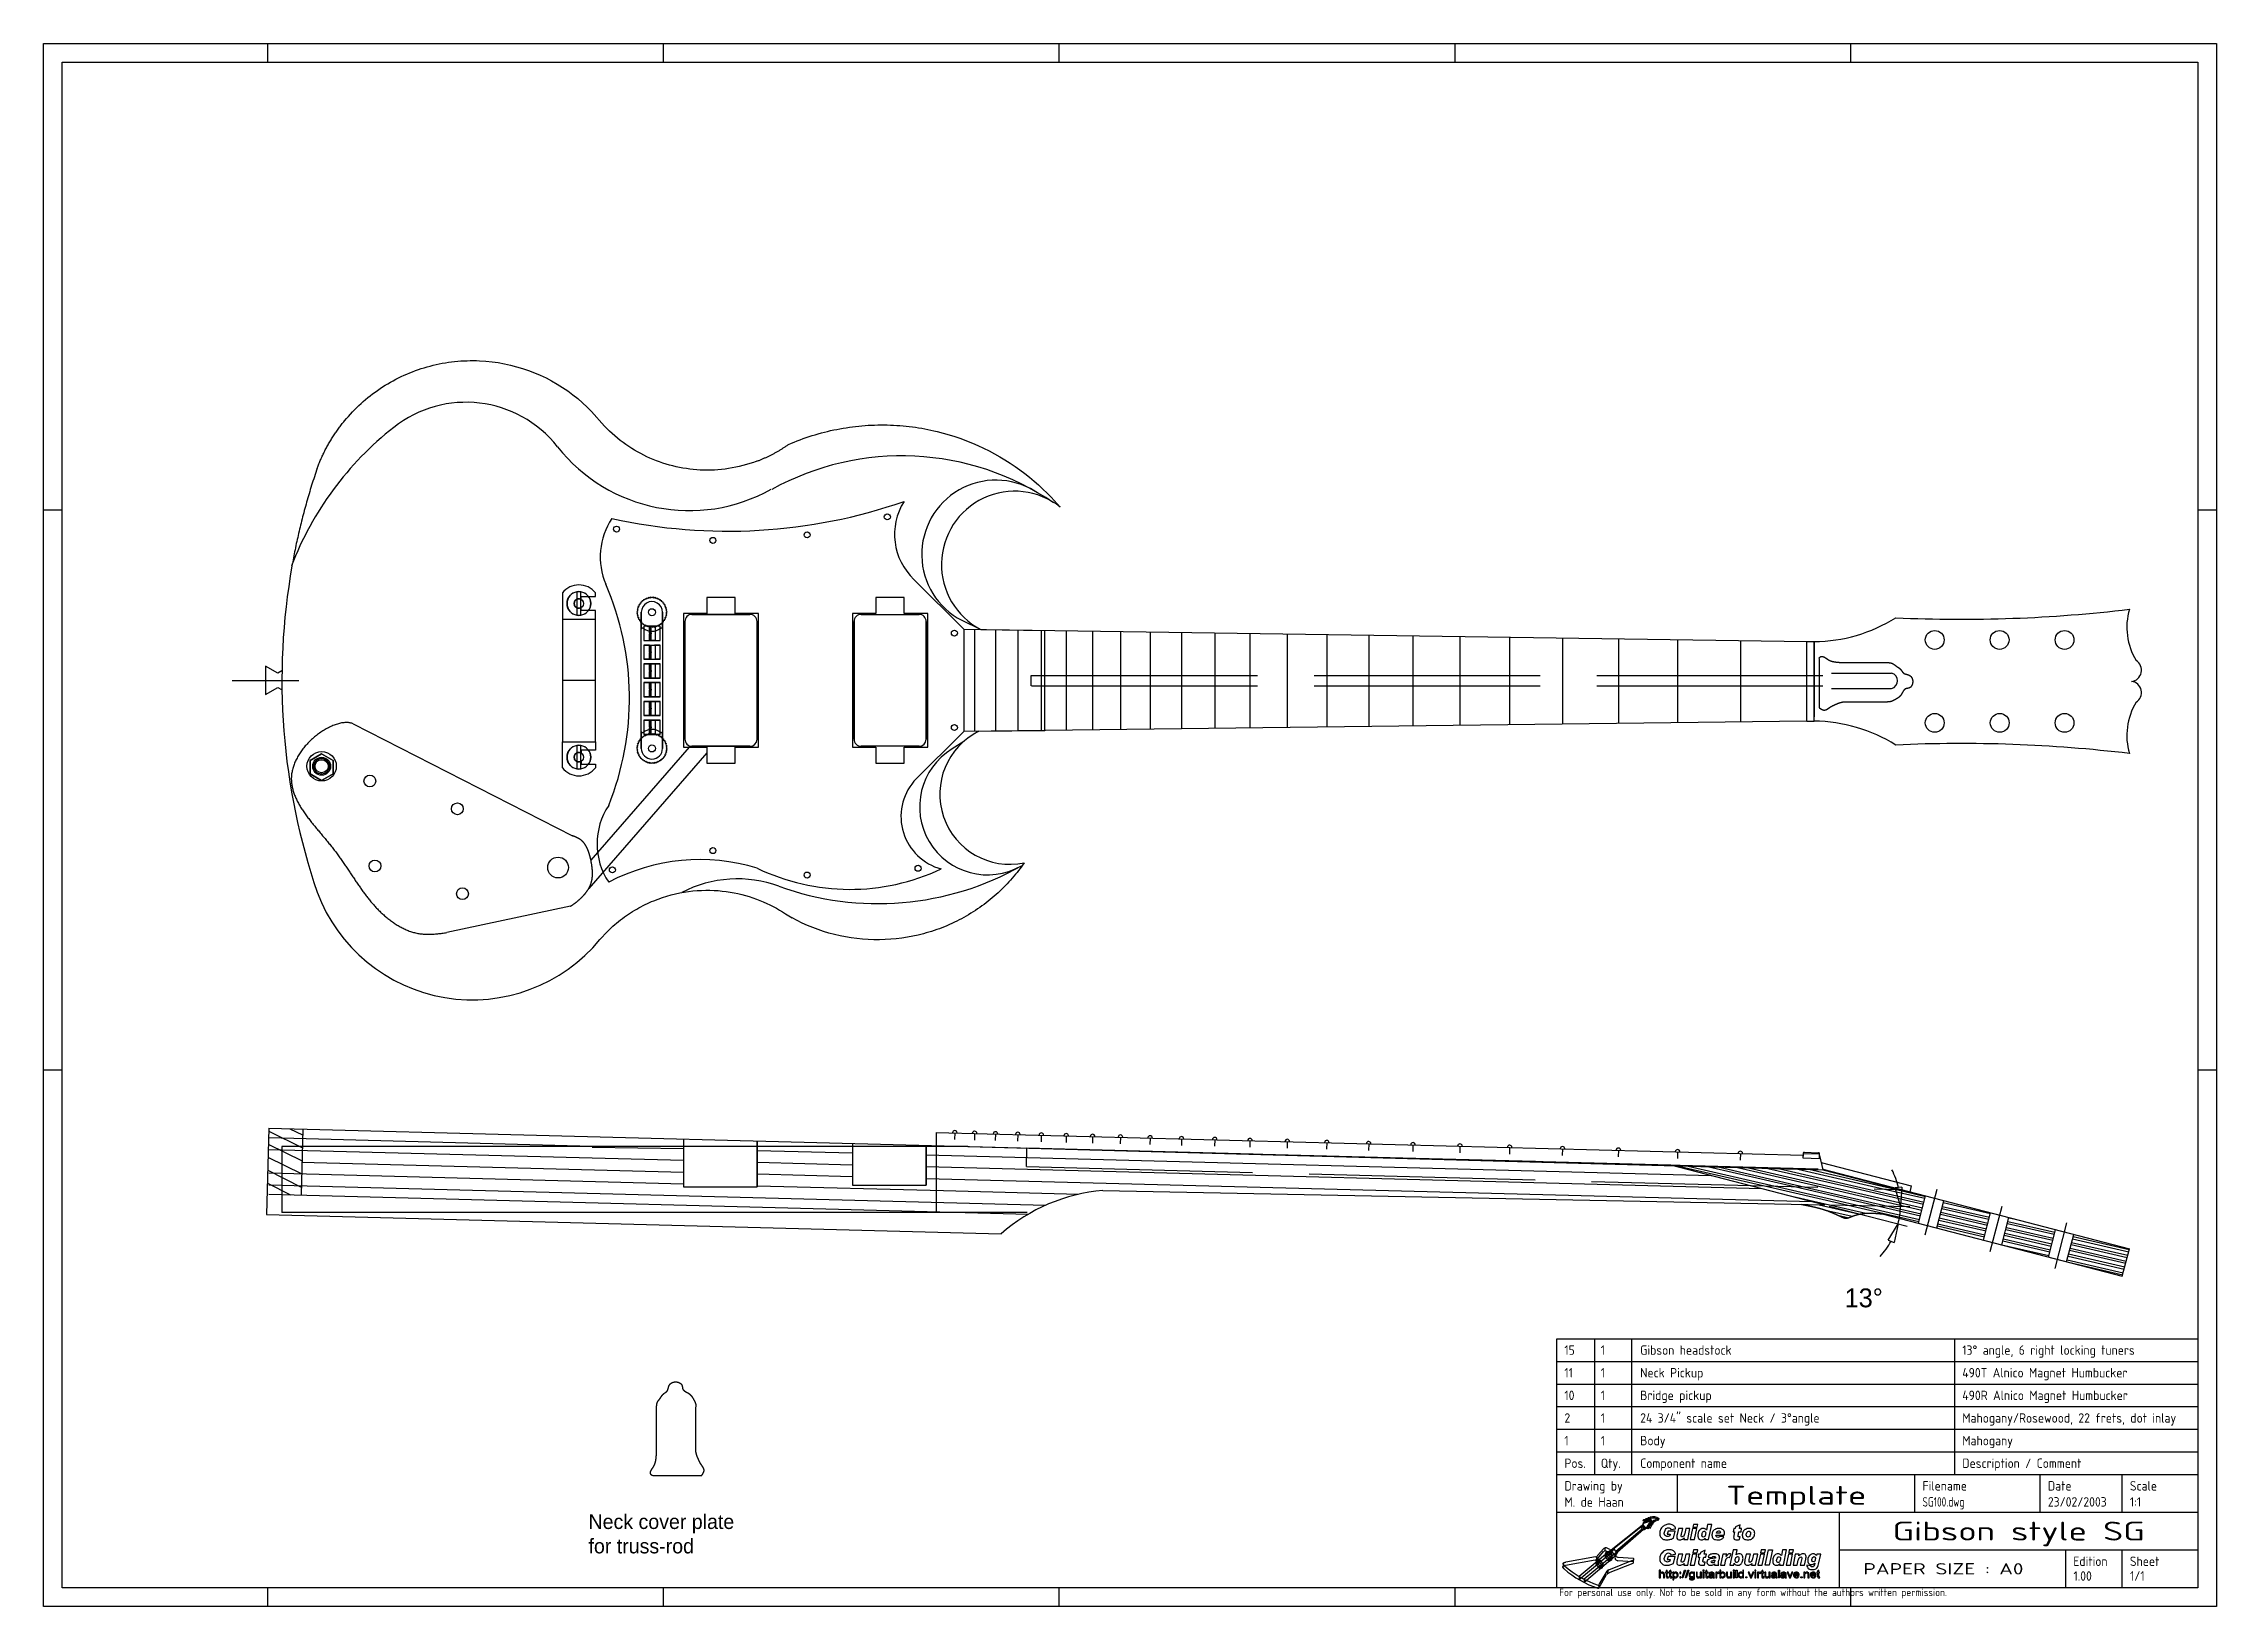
# Model space of a CAD drawing. Extents: x 25 to 1178, y 10 to 839.
import ezdxf
from ezdxf.enums import TextEntityAlignment as Align

# ---------------------------------------------------------------- set-up
doc = ezdxf.new("R2010")
doc.units = 0
doc.header["$LTSCALE"] = 10
for name, pattern in [('ACAD_ISO02W100', [15, 12, -3]), ('ACAD_ISO10W100', [18.5, 12, -3, 0.5, -3]), ('CENTER', [50.8, 31.75, -6.35, 6.35, -6.35])]:
    doc.linetypes.add(name, pattern=pattern)
doc.layers.get('0').update_dxf_attribs({"linetype": 'CONTINUOUS'})
doc.layers.get('DEFPOINTS').update_dxf_attribs({"linetype": 'CONTINUOUS'})
for name, color, linetype in [('COVERPLATES', 170, 'CONTINUOUS'), ('EXP_OUTLINE_BODY', 3, 'CONTINUOUS'), ('FRAME025', 7, 'CONTINUOUS'), ('FRAME050', 6, 'CONTINUOUS'), ('FRAME070', 5, 'CONTINUOUS'), ('FRETBOARD', 3, 'CONTINUOUS'), ('FRETS_22', 1, 'CONTINUOUS'), ('HATCH', 2, 'CONTINUOUS'), ('JACKSON_HEADSTOCK_REVERSED', 1, 'CONTINUOUS'), ('KEN_LAWRENCE_HEADSTOCK', 34, 'CONTINUOUS'), ('KEN_LAWRENCE_PEGHEAD', 7, 'CONTINUOUS'), ('NECK', 1, 'CONTINUOUS'), ('NUT', 4, 'CONTINUOUS'), ('PICKUP_CAVITY', 1, 'CONTINUOUS'), ('STRAP_RETAINERS_EXP', 6, 'CONTINUOUS'), ('TRUSSROD', 4, 'CONTINUOUS'), ('TRUSSROD_COVER', 1, 'CONTINUOUS'), ('TUNERS', 4, 'CONTINUOUS'), ('WM570---', 1, 'CONTINUOUS')]:
    doc.layers.add(name, color=color, linetype=linetype)
doc.styles.add('ISOCP', font='isocp.shx')
doc.dimstyles.get("Standard").update_dxf_attribs({"dimtxt": 2.5, "dimasz": 2.5, "dimexe": 1.25, "dimexo": 0.625, "dimtad": 1, "dimcen": 2.5, "dimazin": 3, "dimtfac": 1, "dimtmove": 0, "dimatfit": 3})

msp = doc.modelspace()

# ---------------------------------------------------------------- texts
at = {"layer": 'COVERPLATES', "color": 7, "linetype": 'ACAD_ISO02W100'}
for s, p in [('Neck cover plate', (314.193, 51.117)), ('for truss-rod', (314.193, 38.177))]:
    msp.add_text(s, height=7.76416, dxfattribs=at).set_placement(p)

# ---------------------------------------------------------------- blocks, each defined once
blk = doc.blocks.new('*X45')
at = {"color": 0}
for p, q in [((144.3, 255.2), (162.2, 246.3)), ((144.5, 262.1), (162.4, 253.2)), ((155.8, 263.4), (162.5, 260.1)), ((144.1, 248.3), (162, 239.4)), ((143.8, 234.5), (156, 228.4)), ((144, 241.4), (161.8, 232.5))]:
    blk.add_line(p, q, dxfattribs=at)
blk = doc.blocks.new('_CLOSEDBLANK')
at = {"color": 0, "linetype": 'BYBLOCK'}
for p, q in [((-1, 0.17), (0, 0)), ((-1, 0.17), (-1, -0.17)), ((0, 0), (-1, -0.17))]:
    blk.add_line(p, q, dxfattribs=at)
blk = doc.blocks.new('*D1')
at = {"layer": 'DEFPOINTS', "color": 0}
for p in [(888.2, 244.3), (587.2, 230.7), (970.1, 223.1), (970.1, 223.1), (1010.2, 219.1)]:
    blk.add_point(p, dxfattribs=at)
at = {"layer": 'NECK', "color": 0}
for p, q in [((972.5, 222.4), (1013.9, 211.7)), ((972.6, 223), (1015.3, 222.2))]:
    blk.add_line(p, q, dxfattribs=at)
for start, end in [(13.1464, 27.4278), (345.5, 358.8649), (316.9371, 331.2185)]:
    blk.add_arc((970.1, 223.1), 40.2, start, end, dxfattribs=at)
at = {"layer": 'NECK', "color": 0, "xscale": 10, "yscale": 10, "zscale": 10}
for p, rotation in [((1010.3, 222.3), 276.0056361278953), ((1009.1, 213), 68.3592703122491)]:
    blk.add_blockref('_CLOSEDBLANK', p, dxfattribs=dict(at, rotation=rotation))
at = {"color": 0}
blk.add_text('13%%d', height=10, dxfattribs=at).set_placement((980.7, 168.7))
blk = doc.blocks.new('A$C70AD4C9C')
at = {"layer": 'EXP_OUTLINE_BODY'}
blk.add_line((0, 86), (266, 0), dxfattribs=at)
at = {"layer": 'EXP_OUTLINE_BODY', "color": 3}
blk.add_line((160, 124), (275, 15), dxfattribs=at)
at = {"layer": 'EXP_OUTLINE_BODY'}
blk.add_arc((269, 9), 9.1, 252.0443, 46.835, dxfattribs=at)
blk = doc.blocks.new('DRAWINGID')
at = {"color": 7}
for p, q in [((-285.3, 29.8), (-285.4, 29.3)), ((-285.4, 29.3), (-285.4, 28.7)), ((-285.4, 28.7), (-285.4, 28.4)), ((-285.4, 28.4), (-285.3, 27.9)), ((-285.2, 30.3), (-285.3, 29.8)), ((-285.3, 27.9), (-285.2, 27.4)), ((-285, 30.7), (-285.2, 30.3)), ((-285.2, 27.4), (-285, 27)), ((-284.8, 31.2), (-285, 30.7)), ((-285, 27), (-284.7, 26.6)), ((-284.5, 31.7), (-284.8, 31.2)), ((-284.8, 31.2), (-284.8, 31.2)), ((-284.7, 26.6), (-284.4, 26.2)), ((-284.2, 32.1), (-284.5, 31.7)), ((-284.4, 26.2), (-284.2, 26)), ((-283.8, 32.4), (-284.2, 32.1)), ((-284.2, 26), (-283.8, 25.8)), ((-283.5, 32.7), (-283.8, 32.4)), ((-283.8, 25.8), (-283.4, 25.6)), ((-283, 33), (-283.5, 32.7)), ((-283.4, 25.6), (-282.9, 25.5)), ((-282.6, 33.2), (-283, 33)), ((-283, 28.9), (-282.9, 29.4)), ((-283, 28.7), (-283, 28.9)), ((-282.9, 28.2), (-283, 28.7)), ((-282.9, 29.4), (-282.8, 29.9)), ((-282.7, 27.7), (-282.9, 28.2)), ((-282.9, 25.5), (-282.4, 25.4)), ((-282.8, 29.9), (-282.6, 30.4)), ((-282.5, 27.6), (-282.7, 27.7)), ((-282.1, 33.4), (-282.6, 33.2)), ((-282.6, 30.4), (-282.4, 30.8)), ((-282.1, 27.3), (-282.5, 27.6)), ((-282.4, 30.9), (-282, 31.3)), ((-282.4, 30.8), (-282.4, 30.9)), ((-282.4, 25.4), (-281.8, 25.3)), ((-281.7, 33.5), (-282.1, 33.4)), ((-281.7, 27.1), (-282.1, 27.3)), ((-282, 31.3), (-281.7, 31.6)), ((-281.8, 25.3), (-281.5, 25.3)), ((-281.2, 33.6), (-281.7, 33.5)), ((-281.7, 31.6), (-281.3, 31.8)), ((-281.4, 27.1), (-281.7, 27.1)), ((-281.5, 25.3), (-281, 25.4)), ((-281, 30), (-281.4, 28.4)), ((-281.4, 28.4), (-279.9, 28.4)), ((-280.9, 27.2), (-281.4, 27.1)), ((-281.4, 27.1), (-281.4, 27.1)), ((-281.3, 31.8), (-280.8, 31.8)), ((-280.6, 33.6), (-281.2, 33.6)), ((-277.3, 30), (-281, 30)), ((-281, 25.4), (-280.5, 25.5)), ((-280.4, 27.3), (-280.9, 27.2)), ((-280.8, 31.8), (-280.4, 31.8)), ((-280.5, 33.6), (-280.6, 33.6)), ((-279.9, 33.6), (-280.5, 33.6)), ((-280.5, 25.5), (-280.1, 25.5)), ((-280.4, 31.8), (-280, 31.6)), ((-280.1, 27.5), (-280.4, 27.3)), ((-279.9, 28.4), (-280.1, 27.5)), ((-280.1, 25.5), (-279.6, 25.7)), ((-280, 31.6), (-279.7, 31.3)), ((-279.4, 33.5), (-279.9, 33.6)), ((-279.7, 31.3), (-279.5, 30.9)), ((-279.6, 25.7), (-279.1, 25.8)), ((-279.5, 30.9), (-277, 31.2)), ((-278.9, 33.4), (-279.4, 33.5)), ((-279.1, 25.8), (-278.6, 26)), ((-278.5, 33.2), (-278.9, 33.4)), ((-278.6, 26), (-278.1, 26.3)), ((-278.1, 33), (-278.5, 33.2)), ((-277.8, 32.7), (-278.1, 33)), ((-278.1, 26.3), (-277.3, 30)), ((-277.5, 32.4), (-277.8, 32.7)), ((-277.3, 32), (-277.5, 32.4)), ((-277.1, 31.5), (-277.3, 32)), ((-277, 31.2), (-277.1, 31.5)), ((-276.3, 27.1), (-276.4, 26.7)), ((-276.4, 26.7), (-276.4, 26.6)), ((-276.4, 26.6), (-276.3, 26.2)), ((-276.1, 28.2), (-276.3, 27.6)), ((-276.3, 27.6), (-276.3, 27.1)), ((-276.3, 26.2), (-276, 25.8)), ((-275.5, 31.3), (-276.1, 28.2)), ((-276, 25.8), (-275.8, 25.6)), ((-275.8, 25.6), (-275.3, 25.4)), ((-273.2, 31.3), (-275.5, 31.3)), ((-275.3, 25.4), (-274.8, 25.3)), ((-274.8, 25.3), (-274.7, 25.3)), ((-274.7, 25.3), (-274.2, 25.4)), ((-274.2, 25.4), (-273.8, 25.5)), ((-274, 27.8), (-273.9, 28.4)), ((-274, 27.7), (-274, 27.8)), ((-274, 27.5), (-274, 27.7)), ((-273.9, 27), (-274, 27.5)), ((-274, 27.5), (-274, 27.5)), ((-273.9, 28.4), (-273.2, 31.3)), ((-273.6, 27), (-273.9, 27)), ((-273.8, 25.5), (-273.3, 25.7)), ((-273.1, 27.1), (-273.6, 27)), ((-273.3, 25.7), (-272.9, 26)), ((-272.7, 27.4), (-273.1, 27.1)), ((-272.9, 26), (-272.5, 26.4)), ((-272.5, 27.8), (-272.7, 27.4)), ((-272.7, 27.4), (-272.7, 27.4)), ((-272.5, 26.4), (-272.7, 25.5)), ((-272.7, 25.5), (-270.6, 25.5)), ((-272.3, 28.3), (-272.5, 27.8)), ((-272.5, 26.4), (-272.5, 26.4)), ((-272.2, 28.8), (-272.3, 28.3)), ((-271.6, 31.3), (-272.2, 28.8)), ((-269.4, 31.3), (-271.6, 31.3)), ((-270.6, 25.5), (-269.4, 31.3)), ((-268, 31.3), (-269.2, 25.5)), ((-269.2, 25.5), (-267, 25.5)), ((-265.8, 31.3), (-268, 31.3)), ((-267.5, 33.5), (-267.8, 32)), ((-267.8, 32), (-265.6, 32)), ((-265.3, 33.5), (-267.5, 33.5)), ((-267, 25.5), (-265.8, 31.3)), ((-265.6, 32), (-265.3, 33.5)), ((-265.1, 28.8), (-265.2, 28.3)), ((-265.2, 28.3), (-265.2, 27.7)), ((-265.2, 27.7), (-265.2, 27.3)), ((-265.2, 27.3), (-265.1, 26.8)), ((-265, 29.3), (-265.1, 28.8)), ((-265.1, 26.8), (-265, 26.4)), ((-264.8, 29.7), (-265, 29.3)), ((-265, 26.4), (-264.7, 26)), ((-264.6, 30.1), (-264.8, 29.7)), ((-264.7, 26), (-264.6, 25.8)), ((-264.4, 30.3), (-264.6, 30.1)), ((-264.6, 25.8), (-264.2, 25.6)), ((-264.1, 30.7), (-264.4, 30.3)), ((-264.2, 25.6), (-263.7, 25.4)), ((-263.7, 31), (-264.1, 30.7)), ((-263.3, 31.3), (-263.7, 31)), ((-263.7, 25.4), (-263.2, 25.3)), ((-262.9, 31.4), (-263.3, 31.3)), ((-263.2, 25.3), (-262.8, 25.4)), ((-263.1, 27.8), (-263, 28.4)), ((-263, 27.3), (-263.1, 27.8)), ((-263.1, 27.8), (-263.1, 27.8)), ((-263, 28.4), (-262.9, 28.9)), ((-262.9, 27.1), (-263, 27.3)), ((-262.5, 31.4), (-262.9, 31.4)), ((-262.9, 28.9), (-262.7, 29.3)), ((-262.4, 26.8), (-262.9, 27.1)), ((-262.8, 25.4), (-262.3, 25.5)), ((-262.7, 29.3), (-262.6, 29.4)), ((-262.6, 29.4), (-262.3, 29.8)), ((-261.9, 31.4), (-262.5, 31.4)), ((-262.3, 26.8), (-262.4, 26.8)), ((-262.3, 29.8), (-261.9, 29.9)), ((-261.9, 26.9), (-262.3, 26.8)), ((-262.3, 25.5), (-261.9, 25.7)), ((-262.3, 25.5), (-262.3, 25.5)), ((-261.5, 31.2), (-261.9, 31.4)), ((-261.9, 29.9), (-261.7, 29.9)), ((-261.5, 27.2), (-261.9, 26.9)), ((-261.9, 25.7), (-261.5, 26.1)), ((-261.7, 29.9), (-261.3, 29.7)), ((-261.1, 31), (-261.5, 31.2)), ((-261.4, 27.5), (-261.5, 27.2)), ((-261.5, 26.1), (-261.4, 26.1)), ((-261.4, 26.1), (-261.5, 25.5)), ((-261.5, 25.5), (-259.5, 25.5)), ((-261.2, 28), (-261.4, 27.5)), ((-261.3, 29.7), (-261.1, 29.4)), ((-261.1, 28.5), (-261.2, 28)), ((-260.7, 30.6), (-261.1, 31)), ((-261.1, 29.4), (-261, 28.9)), ((-261, 28.9), (-261.1, 28.5)), ((-260.6, 30.5), (-260.7, 30.6)), ((-260, 33.5), (-260.6, 30.5)), ((-257.8, 33.5), (-260, 33.5)), ((-259.5, 25.5), (-257.8, 33.5)), ((-257.7, 28.5), (-257.8, 28)), ((-257.8, 28), (-257.8, 27.9)), ((-257.8, 27.9), (-257.7, 27.4)), ((-257.6, 29), (-257.7, 28.5)), ((-257.7, 27.4), (-257.6, 26.9)), ((-257.4, 29.5), (-257.6, 29)), ((-257.6, 26.9), (-257.4, 26.5)), ((-257.2, 29.9), (-257.4, 29.5)), ((-257.4, 26.5), (-257.1, 26.1)), ((-256.9, 30.3), (-257.2, 29.9)), ((-257.1, 26.1), (-257, 26)), ((-257, 26), (-256.7, 25.8)), ((-256.5, 30.6), (-256.9, 30.3)), ((-256.7, 25.8), (-256.3, 25.6)), ((-256.1, 30.9), (-256.5, 30.6)), ((-256.3, 25.6), (-255.8, 25.5)), ((-255.6, 31.2), (-256.1, 30.9)), ((-255.8, 25.5), (-255.2, 25.4)), ((-255.4, 31.2), (-255.6, 31.2)), ((-255.5, 27.3), (-255.6, 27.8)), ((-255.6, 27.8), (-251.2, 27.8)), ((-255.3, 26.9), (-255.5, 27.3)), ((-254.9, 31.3), (-255.4, 31.2)), ((-255.4, 28.9), (-255.2, 29.4)), ((-253.3, 28.9), (-255.4, 28.9)), ((-255.4, 28.9), (-255.4, 28.9)), ((-254.9, 26.7), (-255.3, 26.9)), ((-255.2, 29.4), (-254.9, 29.8)), ((-255.2, 25.4), (-254.6, 25.3)), ((-254.4, 31.4), (-254.9, 31.3)), ((-254.9, 29.8), (-254.6, 30)), ((-254.6, 26.6), (-254.9, 26.7)), ((-254.6, 30), (-254.1, 30.1)), ((-254.1, 26.7), (-254.6, 26.6)), ((-254.6, 25.3), (-254.1, 25.4)), ((-254.1, 31.4), (-254.4, 31.4)), ((-253.5, 31.4), (-254.1, 31.4)), ((-254.1, 30.1), (-253.9, 30.1)), ((-253.7, 27), (-254.1, 26.7)), ((-254.1, 25.4), (-253.6, 25.4)), ((-253.9, 30.1), (-253.5, 29.9)), ((-253.5, 27.2), (-253.7, 27)), ((-253.6, 25.4), (-253.1, 25.6)), ((-252.9, 31.3), (-253.5, 31.4)), ((-253.5, 29.9), (-253.3, 29.7)), ((-251.4, 27), (-253.5, 27.2)), ((-253.3, 29.7), (-253.2, 29.2)), ((-253.2, 29.2), (-253.3, 28.9)), ((-253.1, 25.6), (-252.7, 25.7)), ((-252.5, 31.1), (-252.9, 31.3)), ((-252.7, 25.7), (-252.4, 25.9)), ((-252.1, 30.9), (-252.5, 31.1)), ((-252.4, 25.9), (-252, 26.1)), ((-251.8, 30.7), (-252.1, 30.9)), ((-252, 26.1), (-251.7, 26.5)), ((-251.4, 30.3), (-251.8, 30.7)), ((-251.7, 26.5), (-251.4, 27)), ((-251.2, 29.9), (-251.4, 30.3)), ((-251.1, 29.4), (-251.2, 29.9)), ((-251.2, 28), (-251.1, 28.6)), ((-251.2, 27.8), (-251.2, 28)), ((-251.1, 29), (-251.1, 29.4)), ((-251.1, 28.6), (-251.1, 29)), ((-246.2, 31.3), (-246.5, 29.7)), ((-246.5, 29.7), (-245.7, 29.7)), ((-246.2, 27.1), (-246.3, 26.8)), ((-246.3, 26.8), (-246.3, 26.7)), ((-246.3, 26.7), (-246.2, 26.2)), ((-245.4, 31.3), (-246.2, 31.3)), ((-246.1, 27.7), (-246.2, 27.1)), ((-246.2, 26.2), (-245.9, 25.8)), ((-245.7, 29.7), (-246.1, 27.7)), ((-245.9, 25.8), (-245.6, 25.6)), ((-245.6, 25.6), (-245.1, 25.4)), ((-245.2, 32.2), (-245.4, 31.3)), ((-242.7, 33.4), (-245.2, 32.2)), ((-245.1, 25.4), (-244.6, 25.3)), ((-244.6, 25.3), (-244.2, 25.4)), ((-244.2, 25.4), (-243.7, 25.4)), ((-244, 27.4), (-243.9, 27.6)), ((-243.8, 27), (-244, 27.4)), ((-243.9, 27.6), (-243.5, 29.7)), ((-243.4, 27), (-243.8, 27)), ((-243.7, 25.4), (-243.1, 25.5)), ((-243.5, 29.7), (-242.3, 29.7)), ((-243, 27), (-243.4, 27)), ((-243.1, 31.3), (-242.7, 33.4)), ((-242, 31.3), (-243.1, 31.3)), ((-243.1, 25.5), (-242.8, 27.1)), ((-242.8, 27.1), (-243, 27)), ((-242.3, 29.7), (-242, 31.3)), ((-241.6, 28.5), (-241.7, 28)), ((-241.7, 28), (-241.7, 27.9)), ((-241.7, 27.9), (-241.6, 27.4)), ((-241.5, 28.9), (-241.6, 28.5)), ((-241.6, 27.4), (-241.5, 26.9)), ((-241.4, 29.4), (-241.5, 28.9)), ((-241.5, 26.9), (-241.3, 26.5)), ((-241.2, 29.7), (-241.4, 29.4)), ((-241.3, 26.5), (-241, 26.1)), ((-241, 30.1), (-241.2, 29.7)), ((-240.6, 30.5), (-241, 30.1)), ((-241, 26.1), (-240.7, 25.8)), ((-240.7, 25.8), (-240.3, 25.6)), ((-240.3, 30.8), (-240.6, 30.5)), ((-240, 30.9), (-240.3, 30.8)), ((-240.3, 25.6), (-239.8, 25.5)), ((-239.6, 31.1), (-240, 30.9)), ((-239.8, 25.5), (-239.3, 25.4)), ((-239.1, 31.3), (-239.6, 31.1)), ((-239.5, 28.3), (-239.4, 28.8)), ((-239.5, 28), (-239.5, 28.3)), ((-239.4, 27.5), (-239.5, 28)), ((-239.4, 28.8), (-239.2, 29.3)), ((-239.2, 27.2), (-239.4, 27.5)), ((-239.3, 25.4), (-238.7, 25.3)), ((-239.2, 29.3), (-239, 29.5)), ((-238.8, 26.9), (-239.2, 27.2)), ((-238.6, 31.4), (-239.1, 31.3)), ((-239, 29.5), (-238.6, 29.8)), ((-238.6, 26.8), (-238.8, 26.9)), ((-238.7, 25.3), (-238.6, 25.3)), ((-238, 31.4), (-238.6, 31.4)), ((-238.6, 29.8), (-238.1, 29.9)), ((-238.1, 26.9), (-238.6, 26.8)), ((-238.6, 25.3), (-238.1, 25.4)), ((-238.1, 29.9), (-237.9, 29.9)), ((-237.7, 27.2), (-238.1, 26.9)), ((-238.1, 25.4), (-237.6, 25.5)), ((-238, 31.4), (-238, 31.4)), ((-237.4, 31.4), (-238, 31.4)), ((-237.9, 29.9), (-237.5, 29.7)), ((-237.6, 27.5), (-237.7, 27.2)), ((-237.4, 27.9), (-237.6, 27.5)), ((-237.6, 25.5), (-237.1, 25.6)), ((-237.5, 29.7), (-237.3, 29.4)), ((-236.9, 31.3), (-237.4, 31.4)), ((-237.2, 28.4), (-237.4, 27.9)), ((-237.3, 29.4), (-237.2, 28.9)), ((-237.2, 28.9), (-237.2, 28.4)), ((-237.1, 25.6), (-236.7, 25.8)), ((-236.5, 31.1), (-236.9, 31.3)), ((-236.7, 25.8), (-236.4, 26)), ((-236.1, 30.9), (-236.5, 31.1)), ((-236.4, 26), (-236, 26.3)), ((-235.8, 30.6), (-236.1, 30.9)), ((-236, 26.3), (-235.7, 26.7)), ((-235.4, 30.2), (-235.8, 30.6)), ((-235.7, 26.7), (-235.4, 27.1)), ((-235.2, 29.8), (-235.4, 30.2)), ((-235.4, 27.3), (-235.2, 27.8)), ((-235.4, 27.1), (-235.4, 27.3)), ((-235.1, 29.3), (-235.2, 29.8)), ((-235.2, 27.8), (-235.1, 28.3)), ((-235, 28.8), (-235.1, 29.3)), ((-235.1, 28.3), (-235, 28.8)), ((-235, 28.8), (-235, 28.8)), ((-285.3, 16.3), (-285.4, 15.8)), ((-285.4, 15.8), (-285.4, 15.3)), ((-285.4, 15.3), (-285.4, 14.9)), ((-285.4, 14.9), (-285.3, 14.4)), ((-285.2, 16.8), (-285.3, 16.3)), ((-285.3, 14.4), (-285.2, 13.9)), ((-285, 17.3), (-285.2, 16.8)), ((-285.2, 13.9), (-285, 13.5)), ((-284.8, 17.7), (-285, 17.3)), ((-285, 13.5), (-284.7, 13.1)), ((-284.5, 18.2), (-284.8, 17.8)), ((-284.8, 17.8), (-284.8, 17.7)), ((-284.7, 13.1), (-284.4, 12.8)), ((-284.2, 18.6), (-284.5, 18.2)), ((-284.4, 12.8), (-284.2, 12.6)), ((-283.8, 18.9), (-284.2, 18.6)), ((-284.2, 12.6), (-283.8, 12.3)), ((-283.5, 19.3), (-283.8, 18.9)), ((-283.8, 12.3), (-283.4, 12.1)), ((-283, 19.5), (-283.5, 19.3)), ((-283.4, 12.1), (-282.9, 12)), ((-282.6, 19.7), (-283, 19.5)), ((-283, 15.4), (-282.9, 16)), ((-283, 15.2), (-283, 15.4)), ((-282.9, 14.7), (-283, 15.2)), ((-282.9, 16), (-282.8, 16.4)), ((-282.7, 14.3), (-282.9, 14.7)), ((-282.9, 12), (-282.4, 11.9)), ((-282.8, 16.4), (-282.6, 16.9)), ((-282.5, 14.1), (-282.7, 14.3)), ((-282.1, 19.9), (-282.6, 19.7)), ((-282.6, 16.9), (-282.4, 17.4)), ((-282.1, 13.8), (-282.5, 14.1)), ((-282.4, 17.4), (-282, 17.8)), ((-282.4, 17.4), (-282.4, 17.4)), ((-282.4, 11.9), (-281.8, 11.9)), ((-281.7, 20), (-282.1, 19.9)), ((-281.7, 13.7), (-282.1, 13.8)), ((-282, 17.8), (-281.7, 18.1)), ((-281.8, 11.9), (-281.5, 11.9)), ((-281.2, 20.1), (-281.7, 20)), ((-281.7, 18.1), (-281.3, 18.3)), ((-281.4, 13.6), (-281.7, 13.7)), ((-281.5, 11.9), (-281, 11.9)), ((-281, 16.6), (-281.4, 14.9)), ((-281.4, 14.9), (-279.9, 14.9)), ((-280.9, 13.7), (-281.4, 13.6)), ((-281.4, 13.6), (-281.4, 13.6)), ((-281.3, 18.3), (-280.8, 18.4)), ((-280.6, 20.1), (-281.2, 20.1)), ((-277.3, 16.6), (-281, 16.6)), ((-281, 11.9), (-280.5, 12)), ((-280.4, 13.8), (-280.9, 13.7)), ((-280.8, 18.4), (-280.4, 18.3)), ((-280.5, 20.1), (-280.6, 20.1)), ((-279.9, 20.1), (-280.5, 20.1)), ((-280.5, 12), (-280.1, 12.1)), ((-280.4, 18.3), (-280, 18.2)), ((-280.1, 14), (-280.4, 13.8)), ((-279.9, 14.9), (-280.1, 14)), ((-280.1, 12.1), (-279.6, 12.2)), ((-280, 18.2), (-279.7, 17.9)), ((-279.4, 20), (-279.9, 20.1)), ((-279.7, 17.9), (-279.5, 17.4)), ((-279.6, 12.2), (-279.1, 12.4)), ((-279.5, 17.4), (-277, 17.7)), ((-278.9, 19.9), (-279.4, 20)), ((-279.1, 12.4), (-278.6, 12.6)), ((-278.5, 19.7), (-278.9, 19.9)), ((-278.6, 12.6), (-278.1, 12.8)), ((-278.1, 19.5), (-278.5, 19.7)), ((-277.8, 19.2), (-278.1, 19.5)), ((-278.1, 12.8), (-277.3, 16.6)), ((-277.5, 18.9), (-277.8, 19.2)), ((-277.3, 18.5), (-277.5, 18.9)), ((-277.1, 18.1), (-277.3, 18.5)), ((-277, 17.7), (-277.1, 18.1)), ((-276.3, 13.6), (-276.4, 13.3)), ((-276.4, 13.3), (-276.4, 13.2)), ((-276.4, 13.2), (-276.3, 12.7)), ((-276.1, 14.7), (-276.3, 14.1)), ((-276.3, 14.1), (-276.3, 13.6)), ((-276.3, 12.7), (-276, 12.3)), ((-275.5, 17.8), (-276.1, 14.7)), ((-276, 12.3), (-275.8, 12.1)), ((-275.8, 12.1), (-275.3, 11.9)), ((-273.2, 17.8), (-275.5, 17.8)), ((-275.3, 11.9), (-274.8, 11.9)), ((-274.8, 11.9), (-274.7, 11.9)), ((-274.7, 11.9), (-274.2, 11.9)), ((-274.2, 11.9), (-273.8, 12.1)), ((-274, 14.4), (-273.9, 15)), ((-274, 14.2), (-274, 14.4)), ((-274, 14), (-274, 14.2)), ((-273.9, 13.6), (-274, 14)), ((-274, 14), (-274, 14)), ((-273.9, 15), (-273.2, 17.8)), ((-273.6, 13.5), (-273.9, 13.6)), ((-273.8, 12.1), (-273.3, 12.3)), ((-273.1, 13.6), (-273.6, 13.5)), ((-273.3, 12.3), (-272.9, 12.5)), ((-272.7, 13.9), (-273.1, 13.6)), ((-272.9, 12.5), (-272.5, 12.9)), ((-272.5, 14.3), (-272.7, 14)), ((-272.7, 14), (-272.7, 13.9)), ((-272.5, 12.9), (-272.7, 12)), ((-272.7, 12), (-270.6, 12)), ((-272.3, 14.8), (-272.5, 14.3)), ((-272.5, 12.9), (-272.5, 12.9)), ((-272.2, 15.3), (-272.3, 14.8)), ((-271.6, 17.8), (-272.2, 15.3)), ((-269.4, 17.8), (-271.6, 17.8)), ((-270.6, 12), (-269.4, 17.8)), ((-268, 17.8), (-269.2, 12)), ((-269.2, 12), (-267, 12)), ((-265.8, 17.8), (-268, 17.8)), ((-267.5, 20), (-267.8, 18.5)), ((-267.8, 18.5), (-265.6, 18.5)), ((-265.3, 20), (-267.5, 20)), ((-267, 12), (-265.8, 17.8)), ((-265.6, 18.5), (-265.3, 20)), ((-264.8, 17.8), (-265.1, 16.2)), ((-265.1, 16.2), (-264.3, 16.2)), ((-264.8, 13.7), (-264.9, 13.3)), ((-264.9, 13.3), (-264.9, 13.2)), ((-264.9, 13.2), (-264.8, 12.8)), ((-264, 17.8), (-264.8, 17.8)), ((-264.7, 14.2), (-264.8, 13.7)), ((-264.8, 12.8), (-264.5, 12.3)), ((-264.3, 16.2), (-264.7, 14.2)), ((-264.5, 12.3), (-264.2, 12.1)), ((-264.2, 12.1), (-263.8, 11.9)), ((-263.8, 18.7), (-264, 17.8)), ((-261.3, 19.9), (-263.8, 18.7)), ((-263.8, 11.9), (-263.2, 11.9)), ((-263.2, 11.9), (-262.8, 11.9)), ((-262.8, 11.9), (-262.3, 11.9)), ((-262.6, 13.9), (-262.5, 14.2)), ((-262.4, 13.6), (-262.6, 13.9)), ((-262.5, 14.2), (-262.1, 16.2)), ((-262.1, 13.5), (-262.4, 13.6)), ((-262.3, 11.9), (-261.7, 12)), ((-262.1, 16.2), (-261, 16.2)), ((-261.6, 13.5), (-262.1, 13.5)), ((-261.8, 17.8), (-261.3, 19.9)), ((-260.6, 17.8), (-261.8, 17.8)), ((-261.7, 12), (-261.4, 13.6)), ((-261.4, 13.6), (-261.6, 13.5)), ((-261, 16.2), (-260.6, 17.8)), ((-260.3, 14.1), (-260.4, 13.6)), ((-260.4, 13.6), (-260.4, 13.3)), ((-260.4, 13.3), (-260.2, 12.8)), ((-260.1, 14.5), (-260.3, 14.1)), ((-260.2, 12.8), (-259.9, 12.4)), ((-260, 14.7), (-260.1, 14.5)), ((-259.6, 15), (-260, 14.7)), ((-259.9, 12.4), (-259.8, 12.3)), ((-259.6, 16.7), (-259.8, 16.2)), ((-259.8, 16.2), (-257.7, 16)), ((-259.8, 12.3), (-259.4, 12)), ((-259.3, 17.1), (-259.6, 16.7)), ((-259.1, 15.2), (-259.6, 15)), ((-259.4, 12), (-258.9, 11.9)), ((-258.9, 17.4), (-259.3, 17.1)), ((-258.9, 15.3), (-259.1, 15.2)), ((-258.8, 17.5), (-258.9, 17.4)), ((-258.5, 15.4), (-258.9, 15.3)), ((-258.9, 11.9), (-258.3, 11.9)), ((-258.5, 17.7), (-258.8, 17.5)), ((-258, 17.8), (-258.5, 17.7)), ((-258, 15.5), (-258.5, 15.4)), ((-258.3, 11.9), (-258.2, 11.9)), ((-258.2, 13.7), (-258, 14.1)), ((-258, 13.3), (-258.2, 13.7)), ((-258.2, 13.7), (-258.2, 13.7)), ((-258.2, 11.9), (-257.7, 11.9)), ((-257.5, 17.9), (-258, 17.8)), ((-257.4, 15.5), (-258, 15.5)), ((-258, 14.1), (-257.8, 14.2)), ((-257.6, 13.1), (-258, 13.3)), ((-257.8, 14.2), (-257.5, 14.3)), ((-257.7, 16), (-257.6, 16.2)), ((-257.7, 11.9), (-257.2, 12.1)), ((-257.6, 16.2), (-257.3, 16.5)), ((-257.5, 13.1), (-257.6, 13.1)), ((-257, 17.9), (-257.5, 17.9)), ((-257.5, 14.3), (-256.9, 14.5)), ((-257.1, 13.2), (-257.5, 13.1)), ((-257.2, 15.5), (-257.4, 15.5)), ((-257.3, 16.5), (-257.2, 16.5)), ((-257.2, 16.5), (-256.6, 16.6)), ((-256.5, 15.6), (-257.2, 15.5)), ((-257.2, 12.1), (-256.8, 12.3)), ((-256.7, 13.4), (-257.1, 13.2)), ((-256.6, 17.9), (-257, 17.9)), ((-256.9, 14.5), (-256.2, 14.6)), ((-256.8, 12.3), (-256.4, 12.7)), ((-256.4, 13.8), (-256.7, 13.4)), ((-255.9, 17.9), (-256.6, 17.9)), ((-256.6, 16.6), (-256.5, 16.6)), ((-256.5, 16.6), (-256.1, 16.5)), ((-256.1, 15.7), (-256.5, 15.6)), ((-256.2, 14.2), (-256.4, 13.8)), ((-256.4, 12.7), (-256.4, 12.5)), ((-256.4, 12.5), (-256.3, 12)), ((-256.3, 12), (-254.1, 12)), ((-256.2, 14.6), (-256.2, 14.2)), ((-256.1, 16.5), (-255.8, 16.1)), ((-255.9, 15.7), (-256.1, 15.7)), ((-255.4, 17.9), (-255.9, 17.9)), ((-255.8, 16.1), (-255.9, 15.7)), ((-254.9, 17.8), (-255.4, 17.9)), ((-254.5, 17.6), (-254.9, 17.8)), ((-254.3, 17.5), (-254.5, 17.6)), ((-254, 17.2), (-254.3, 17.5)), ((-254.3, 13.3), (-254.2, 13.8)), ((-254.3, 12.9), (-254.3, 13.3)), ((-254.3, 12.8), (-254.3, 12.9)), ((-254.2, 12.3), (-254.3, 12.8)), ((-254.2, 13.8), (-254, 14.5)), ((-254.1, 12), (-254.2, 12.3)), ((-253.8, 16.7), (-254, 17.2)), ((-254, 14.5), (-253.9, 14.8)), ((-253.9, 14.8), (-253.8, 15.4)), ((-253.7, 16.3), (-253.8, 16.7)), ((-253.8, 15.4), (-253.7, 15.9)), ((-253.7, 15.9), (-253.7, 16.3)), ((-251.9, 17.8), (-253.2, 12)), ((-253.2, 12), (-250.9, 12)), ((-249.9, 17.8), (-251.9, 17.8)), ((-250.9, 12), (-250.5, 14.2)), ((-250.5, 14.3), (-250.3, 14.8)), ((-250.5, 14.2), (-250.5, 14.3)), ((-250.3, 14.8), (-250.1, 15.3)), ((-250.1, 16.7), (-249.9, 17.8)), ((-249.7, 17.1), (-250.1, 16.6)), ((-250.1, 16.6), (-250.1, 16.7)), ((-250.1, 15.3), (-249.9, 15.6)), ((-249.9, 15.6), (-249.7, 15.8)), ((-249.4, 17.5), (-249.7, 17.1)), ((-249.7, 15.8), (-249.3, 16)), ((-249.2, 17.7), (-249.4, 17.5)), ((-249.3, 16), (-248.8, 16.1)), ((-248.7, 17.9), (-249.2, 17.7)), ((-248.8, 16.1), (-248.4, 16)), ((-248.3, 17.9), (-248.7, 17.9)), ((-248.4, 16), (-247.6, 17.8)), ((-247.8, 17.9), (-248.3, 17.9)), ((-246.5, 20), (-248.2, 12)), ((-248.2, 12), (-246.1, 12)), ((-247.6, 17.8), (-247.8, 17.9)), ((-244.3, 20), (-246.5, 20)), ((-246.1, 12), (-245.9, 13)), ((-245.9, 13), (-245.7, 12.6)), ((-245.7, 12.6), (-245.4, 12.3)), ((-245.4, 14.9), (-245.3, 15.4)), ((-245.4, 14.4), (-245.4, 14.9)), ((-245.3, 13.9), (-245.4, 14.4)), ((-245.4, 12.3), (-245, 12.1)), ((-245.3, 15.4), (-245.1, 15.8)), ((-245.2, 13.6), (-245.3, 13.9)), ((-244.7, 13.4), (-245.2, 13.6)), ((-245.1, 15.8), (-245, 16)), ((-245, 16), (-244.6, 16.4)), ((-245, 12.1), (-244.5, 11.9)), ((-244.9, 17.4), (-244.3, 20)), ((-244.4, 17.7), (-244.9, 17.4)), ((-244.6, 13.4), (-244.7, 13.4)), ((-244.6, 16.4), (-244.2, 16.5)), ((-244.2, 13.5), (-244.6, 13.4)), ((-244.5, 11.9), (-244, 11.9)), ((-244.1, 17.8), (-244.4, 17.7)), ((-244.2, 16.5), (-244.1, 16.5)), ((-243.8, 13.9), (-244.2, 13.5)), ((-243.7, 17.9), (-244.1, 17.8)), ((-244.1, 16.5), (-243.7, 16.4)), ((-244, 11.9), (-243.6, 11.9)), ((-243.7, 14), (-243.8, 13.9)), ((-243.2, 17.9), (-243.7, 17.9)), ((-243.7, 16.4), (-243.5, 16)), ((-243.6, 14.4), (-243.7, 14)), ((-243.4, 14.9), (-243.6, 14.4)), ((-243.6, 11.9), (-243.1, 12)), ((-243.5, 16), (-243.4, 15.5)), ((-243.4, 15.5), (-243.4, 15.4)), ((-243.4, 15.4), (-243.4, 14.9)), ((-242.7, 17.9), (-243.2, 17.9)), ((-243.1, 12), (-242.7, 12.3)), ((-242.3, 17.7), (-242.7, 17.9)), ((-242.7, 12.3), (-242.3, 12.6)), ((-241.9, 17.4), (-242.3, 17.7)), ((-242.3, 12.6), (-242, 13)), ((-242, 13), (-241.9, 13.1)), ((-241.7, 17.3), (-241.9, 17.4)), ((-241.9, 13.1), (-241.7, 13.6)), ((-241.5, 16.9), (-241.7, 17.3)), ((-241.7, 13.6), (-241.5, 14)), ((-241.3, 16.4), (-241.5, 16.9)), ((-241.5, 14), (-241.3, 14.5)), ((-241.3, 15.9), (-241.3, 16.4)), ((-241.2, 15.5), (-241.3, 15.9)), ((-241.3, 15), (-241.2, 15.5)), ((-241.3, 14.5), (-241.3, 15)), ((-240.3, 14.1), (-240.4, 13.6)), ((-240.4, 13.6), (-240.4, 13.3)), ((-240.4, 13.3), (-240.4, 13.2)), ((-240.4, 13.2), (-240.3, 12.7)), ((-240.2, 14.7), (-240.3, 14.1)), ((-240.3, 12.7), (-240, 12.3)), ((-239.5, 17.8), (-240.2, 14.7)), ((-240, 12.3), (-239.8, 12.1)), ((-239.8, 12.1), (-239.4, 11.9)), ((-237.3, 17.8), (-239.5, 17.8)), ((-239.4, 11.9), (-238.8, 11.9)), ((-238.8, 11.9), (-238.7, 11.9)), ((-238.7, 11.9), (-238.2, 11.9)), ((-238.2, 11.9), (-237.8, 12.1)), ((-238, 14.4), (-237.9, 15)), ((-238, 14.2), (-238, 14.4)), ((-238, 14), (-238, 14.2)), ((-237.9, 13.6), (-238, 14)), ((-238, 14), (-238, 14)), ((-237.9, 15), (-237.3, 17.8)), ((-237.6, 13.5), (-237.9, 13.6)), ((-237.8, 12.1), (-237.3, 12.3)), ((-237.2, 13.6), (-237.6, 13.5)), ((-237.3, 12.3), (-236.9, 12.5)), ((-236.8, 13.9), (-237.2, 13.6)), ((-236.9, 12.5), (-236.6, 12.9)), ((-236.7, 14), (-236.8, 13.9)), ((-236.5, 14.3), (-236.7, 14)), ((-236.5, 12.9), (-236.7, 12)), ((-236.7, 12), (-234.7, 12)), ((-236.6, 12.9), (-236.5, 12.9)), ((-236.3, 14.8), (-236.5, 14.3)), ((-236.2, 15.3), (-236.3, 14.8)), ((-235.7, 17.8), (-236.2, 15.3)), ((-233.4, 17.8), (-235.7, 17.8)), ((-234.7, 12), (-233.4, 17.8)), ((-232, 17.8), (-233.3, 12)), ((-233.3, 12), (-231, 12)), ((-229.8, 17.8), (-232, 17.8)), ((-231.6, 20), (-231.9, 18.5)), ((-231.9, 18.5), (-229.6, 18.5)), ((-229.3, 20), (-231.6, 20)), ((-231, 12), (-229.8, 17.8)), ((-229.6, 18.5), (-229.3, 20)), ((-229.5, 12), (-227.8, 20)), ((-227.3, 12), (-229.5, 12)), ((-227.8, 20), (-225.6, 20)), ((-225.6, 20), (-227.3, 12)), ((-225.6, 20), (-225.6, 20)), ((-225.4, 15.3), (-225.5, 14.8)), ((-225.5, 14.8), (-225.5, 14.3)), ((-225.5, 14.3), (-225.5, 13.9)), ((-225.5, 13.9), (-225.4, 13.4)), ((-225.3, 15.8), (-225.4, 15.3)), ((-225.4, 13.4), (-225.3, 12.9)), ((-225.1, 16.2), (-225.3, 15.8)), ((-225.3, 12.9), (-225, 12.5)), ((-224.9, 16.7), (-225.1, 16.2)), ((-225, 12.5), (-224.9, 12.4)), ((-224.8, 16.8), (-224.9, 16.7)), ((-224.9, 12.4), (-224.5, 12.1)), ((-224.4, 17.3), (-224.8, 16.8)), ((-224.5, 12.1), (-224.1, 11.9)), ((-224, 17.6), (-224.4, 17.3)), ((-224.1, 11.9), (-223.5, 11.9)), ((-223.6, 17.8), (-224, 17.6)), ((-223.2, 17.9), (-223.6, 17.8)), ((-223.5, 11.9), (-223.1, 11.9)), ((-223.4, 14.4), (-223.3, 14.9)), ((-223.4, 14.3), (-223.4, 14.4)), ((-223.3, 13.8), (-223.4, 14.3)), ((-223.3, 14.9), (-223.2, 15.4)), ((-223.2, 13.6), (-223.3, 13.8)), ((-222.8, 17.9), (-223.2, 17.9)), ((-223.2, 15.4), (-223, 15.8)), ((-222.8, 13.3), (-223.2, 13.6)), ((-223.1, 11.9), (-222.6, 12)), ((-223, 16), (-222.6, 16.3)), ((-223, 15.8), (-223, 16)), ((-222.3, 17.9), (-222.8, 17.9)), ((-222.6, 13.3), (-222.8, 13.3)), ((-222.6, 16.3), (-222.2, 16.4)), ((-222.2, 13.4), (-222.6, 13.3)), ((-222.6, 12), (-222.2, 12.3)), ((-222.6, 12), (-222.6, 12)), ((-221.8, 17.7), (-222.3, 17.9)), ((-222.2, 16.4), (-222, 16.4)), ((-221.8, 13.7), (-222.2, 13.4)), ((-222.2, 12.3), (-221.8, 12.6)), ((-222, 16.4), (-221.6, 16.2)), ((-221.7, 12.6), (-221.9, 12)), ((-221.9, 12), (-219.8, 12)), ((-221.4, 17.5), (-221.8, 17.7)), ((-221.7, 14), (-221.8, 13.7)), ((-221.8, 12.6), (-221.7, 12.6)), ((-221.5, 14.5), (-221.7, 14)), ((-221.6, 16.2), (-221.4, 16)), ((-221.4, 15), (-221.5, 14.5)), ((-221.1, 17.2), (-221.4, 17.5)), ((-221.4, 16), (-221.3, 15.4)), ((-221.3, 15.4), (-221.4, 15)), ((-220.9, 17), (-221.1, 17.2)), ((-220.3, 20), (-220.9, 17)), ((-218.1, 20), (-220.3, 20)), ((-219.8, 12), (-218.1, 20)), ((-217.1, 17.8), (-218.4, 12)), ((-218.4, 12), (-216.1, 12)), ((-214.9, 17.8), (-217.1, 17.8)), ((-216.7, 20), (-217, 18.5)), ((-217, 18.5), (-214.8, 18.5)), ((-214.4, 20), (-216.7, 20)), ((-216.1, 12), (-214.9, 17.8)), ((-214.8, 18.5), (-214.4, 20)), ((-213.5, 17.8), (-214.7, 12)), ((-214.7, 12), (-212.5, 12)), ((-211.4, 17.8), (-213.5, 17.8)), ((-212.5, 12), (-211.9, 14.5)), ((-211.9, 14.5), (-211.8, 15)), ((-211.8, 15), (-211.6, 15.5)), ((-211.6, 16.9), (-211.4, 17.8)), ((-211.2, 17.3), (-211.6, 16.9)), ((-211.6, 16.9), (-211.6, 16.9)), ((-211.6, 15.5), (-211.4, 15.8)), ((-211.4, 15.9), (-211, 16.2)), ((-211.4, 15.8), (-211.4, 15.9)), ((-210.8, 17.5), (-211.2, 17.3)), ((-211, 16.2), (-210.5, 16.3)), ((-210.3, 14.7), (-210.9, 12)), ((-210.9, 12), (-208.6, 12)), ((-210.4, 17.8), (-210.8, 17.5)), ((-210.5, 16.3), (-210.3, 16.2)), ((-209.9, 17.9), (-210.4, 17.8)), ((-210.3, 16.2), (-210.1, 15.8)), ((-210.1, 15.4), (-210.3, 14.7)), ((-210.1, 15.8), (-210.1, 15.8)), ((-210.1, 15.8), (-210.1, 15.4)), ((-209.4, 17.9), (-209.9, 17.9)), ((-209.3, 17.9), (-209.4, 17.9)), ((-208.8, 17.9), (-209.3, 17.9)), ((-208.3, 17.7), (-208.8, 17.9)), ((-208.6, 12), (-208, 15.2)), ((-208.1, 17.5), (-208.3, 17.7)), ((-207.9, 17.1), (-208.1, 17.5)), ((-208, 15.2), (-207.9, 15.7)), ((-207.8, 16.6), (-207.9, 17.1)), ((-207.9, 15.7), (-207.8, 16.2)), ((-207.8, 16.5), (-207.8, 16.6)), ((-207.8, 16.2), (-207.8, 16.5)), ((-207.3, 11.9), (-207.3, 11.6)), ((-205.2, 11.6), (-207.3, 11.9)), ((-207.3, 11.6), (-207.3, 11.4)), ((-206.8, 15.5), (-206.9, 15)), ((-206.9, 15), (-206.9, 14.5)), ((-206.9, 14.5), (-206.9, 14.2)), ((-206.9, 14.2), (-206.8, 13.7)), ((-206.6, 16), (-206.8, 15.5)), ((-206.8, 13.7), (-206.7, 13.2)), ((-206.7, 13.2), (-206.4, 12.9)), ((-206.4, 16.4), (-206.6, 16)), ((-206.1, 16.8), (-206.4, 16.4)), ((-206.4, 12.9), (-206.3, 12.8)), ((-206.3, 12.8), (-205.9, 12.5)), ((-205.7, 17.3), (-206.1, 16.9)), ((-206.1, 16.9), (-206.1, 16.8)), ((-205.9, 12.5), (-205.5, 12.3)), ((-205.3, 17.6), (-205.7, 17.3)), ((-205.5, 12.3), (-205, 12.2)), ((-204.9, 17.8), (-205.3, 17.6)), ((-205, 11.1), (-205.2, 11.6)), ((-205, 12.2), (-204.6, 12.3)), ((-204.4, 17.9), (-204.9, 17.8)), ((-204.8, 14.6), (-204.7, 14.9)), ((-204.6, 14.1), (-204.8, 14.6)), ((-204.7, 14.9), (-204.6, 15.4)), ((-204.6, 15.4), (-204.4, 15.9)), ((-204.5, 13.9), (-204.6, 14.1)), ((-204.6, 12.3), (-204.1, 12.4)), ((-204.1, 13.7), (-204.5, 13.9)), ((-204, 17.9), (-204.4, 17.9)), ((-204.4, 15.9), (-204.3, 16)), ((-204.3, 16), (-203.9, 16.3)), ((-204, 13.7), (-204.1, 13.7)), ((-204.1, 12.4), (-203.7, 12.6)), ((-203.5, 17.9), (-204, 17.9)), ((-203.5, 13.8), (-204, 13.7)), ((-203.9, 16.3), (-203.5, 16.5)), ((-203.6, 11.6), (-203.8, 11.3)), ((-203.7, 12.6), (-203.3, 13)), ((-203.4, 12.1), (-203.6, 11.6)), ((-203.1, 17.7), (-203.5, 17.9)), ((-203.5, 16.5), (-203.4, 16.4)), ((-203.2, 14.1), (-203.5, 13.8)), ((-203.4, 16.4), (-203, 16.2)), ((-203.2, 13), (-203.4, 12.1)), ((-203.3, 13), (-203.2, 13)), ((-203, 14.4), (-203.2, 14.1)), ((-202.7, 17.5), (-203.1, 17.7)), ((-203, 16.2), (-202.9, 16.1)), ((-202.9, 14.9), (-203, 14.4)), ((-202.9, 16.1), (-202.7, 15.6)), ((-202.8, 15.4), (-202.9, 14.9)), ((-202.7, 15.6), (-202.8, 15.4)), ((-202.3, 17.1), (-202.7, 17.5)), ((-202.1, 17.8), (-202.3, 17)), ((-202.3, 17), (-202.3, 17.1)), ((-200, 17.8), (-202.1, 17.8)), ((-201.5, 11.2), (-201.3, 11.7)), ((-201.3, 11.7), (-201.2, 12.4)), ((-201.2, 12.4), (-200, 17.8)), ((-285.1, 9.3), (-285.7, 9.3)), ((-285.7, 9.3), (-285.7, 5.3)), ((-285.7, 5.3), (-285.1, 5.3)), ((-285.1, 7.8), (-285.1, 9.3)), ((-284.8, 8.1), (-285.1, 7.8)), ((-285.1, 7), (-285, 7.4)), ((-285.1, 6.9), (-285.1, 7)), ((-285.1, 5.3), (-285.1, 6.9)), ((-285, 7.4), (-284.7, 7.7)), ((-285, 7.4), (-285, 7.4)), ((-284.4, 8.2), (-284.8, 8.1)), ((-284.7, 7.7), (-284.6, 7.7)), ((-284.6, 7.7), (-284.2, 7.8)), ((-284.1, 8.2), (-284.4, 8.2)), ((-284.2, 7.8), (-284.1, 7.8)), ((-283.7, 8.2), (-284.1, 8.2)), ((-284.1, 7.8), (-283.7, 7.6)), ((-283.5, 8.1), (-283.7, 8.2)), ((-283.7, 7.6), (-283.6, 7.5)), ((-283.6, 7.5), (-283.5, 7.1)), ((-283.1, 7.9), (-283.5, 8.1)), ((-283.5, 7.1), (-283.5, 5.3)), ((-283.5, 5.3), (-282.9, 5.3)), ((-283.1, 7.7), (-283.1, 7.9)), ((-283, 7.4), (-283.1, 7.7)), ((-282.9, 7.1), (-283, 7.4)), ((-282.9, 5.3), (-282.9, 7.1)), ((-282, 8.2), (-282.4, 8.2)), ((-282.4, 8.2), (-282.4, 7.8)), ((-282.4, 7.8), (-282, 7.8)), ((-281.4, 9.2), (-282, 8.9)), ((-282, 8.9), (-282, 8.2)), ((-282, 7.8), (-282, 6.1)), ((-282, 6.1), (-282, 5.8)), ((-282, 5.8), (-281.9, 5.5)), ((-281.9, 5.5), (-281.7, 5.3)), ((-281.7, 5.3), (-281.6, 5.3)), ((-281.6, 5.3), (-281.2, 5.2)), ((-281.4, 8.2), (-281.4, 9.2)), ((-280.9, 8.2), (-281.4, 8.2)), ((-281.4, 6.1), (-281.4, 7.8)), ((-281.4, 7.8), (-280.9, 7.8)), ((-281.4, 5.8), (-281.4, 6.1)), ((-281.3, 5.7), (-281.4, 5.8)), ((-281.1, 5.7), (-281.3, 5.7)), ((-281.2, 5.2), (-280.8, 5.3)), ((-280.9, 5.7), (-281.1, 5.7)), ((-280.9, 7.8), (-280.9, 8.2)), ((-280.8, 5.3), (-280.9, 5.7)), ((-280.2, 8.2), (-280.6, 8.2)), ((-280.6, 8.2), (-280.6, 7.8)), ((-280.6, 7.8), (-280.2, 7.8)), ((-279.6, 9.2), (-280.2, 8.9)), ((-280.2, 8.9), (-280.2, 8.2)), ((-280.2, 7.8), (-280.2, 6.1)), ((-280.2, 6.1), (-280.2, 5.8)), ((-280.2, 5.8), (-280.1, 5.5)), ((-280.1, 5.5), (-279.9, 5.3)), ((-279.9, 5.3), (-279.9, 5.3)), ((-279.9, 5.3), (-279.4, 5.2)), ((-279.6, 8.2), (-279.6, 9.2)), ((-279.1, 8.2), (-279.6, 8.2)), ((-279.6, 6.1), (-279.6, 7.8)), ((-279.6, 7.8), (-279.1, 7.8)), ((-279.6, 5.8), (-279.6, 6.1)), ((-279.5, 5.7), (-279.6, 5.8)), ((-279.3, 5.7), (-279.5, 5.7)), ((-279.4, 5.2), (-279, 5.3)), ((-279.1, 5.7), (-279.3, 5.7)), ((-279.1, 7.8), (-279.1, 8.2)), ((-279, 5.3), (-279.1, 5.7)), ((-278, 8.2), (-278.5, 8.2)), ((-278.5, 8.2), (-278.5, 4.2)), ((-278.5, 4.2), (-278, 4.2)), ((-278, 7.8), (-278, 8.2)), ((-277.7, 8.1), (-278, 7.8)), ((-278, 6.9), (-277.9, 7.3)), ((-278, 6.7), (-278, 6.9)), ((-278, 6.3), (-278, 6.7)), ((-277.8, 6), (-278, 6.3)), ((-278, 5.6), (-277.9, 5.5)), ((-278, 4.2), (-278, 5.6)), ((-277.9, 7.3), (-277.7, 7.6)), ((-277.9, 5.5), (-277.6, 5.3)), ((-277.8, 5.9), (-277.8, 6)), ((-277.4, 5.7), (-277.8, 5.9)), ((-277.6, 8.1), (-277.7, 8.1)), ((-277.7, 7.6), (-277.5, 7.7)), ((-277.2, 8.2), (-277.6, 8.1)), ((-277.6, 5.3), (-277.5, 5.3)), ((-277.5, 7.7), (-277.1, 7.8)), ((-277.5, 5.3), (-277.1, 5.2)), ((-277.1, 5.6), (-277.4, 5.7)), ((-277, 8.2), (-277.2, 8.2)), ((-277.1, 7.8), (-276.8, 7.8)), ((-276.7, 5.7), (-277.1, 5.6)), ((-277.1, 5.2), (-276.7, 5.2)), ((-276.6, 8.2), (-277, 8.2)), ((-276.8, 7.8), (-276.5, 7.6)), ((-276.5, 5.9), (-276.7, 5.7)), ((-276.7, 5.2), (-276.3, 5.4)), ((-276.3, 8), (-276.6, 8.2)), ((-276.5, 7.6), (-276.4, 7.5)), ((-276.3, 6.2), (-276.5, 5.9)), ((-276.4, 7.5), (-276.3, 7.2)), ((-276, 7.8), (-276.3, 8)), ((-276.3, 7.2), (-276.2, 6.7)), ((-276.2, 6.5), (-276.3, 6.2)), ((-276.3, 5.4), (-276.1, 5.6)), ((-276.2, 6.7), (-276.2, 6.5)), ((-276.1, 5.6), (-275.8, 5.9)), ((-275.8, 7.5), (-276, 7.8)), ((-275.7, 7.1), (-275.8, 7.5)), ((-275.8, 6), (-275.7, 6.3)), ((-275.8, 5.9), (-275.8, 6)), ((-275.6, 6.8), (-275.7, 7.1)), ((-275.7, 6.3), (-275.6, 6.7)), ((-275.6, 6.7), (-275.6, 6.8)), ((-274.2, 8.2), (-274.8, 8.2)), ((-274.8, 8.2), (-274.8, 7.6)), ((-274.8, 7.6), (-274.2, 7.6)), ((-274.2, 5.8), (-274.8, 5.8)), ((-274.8, 5.8), (-274.8, 5.3)), ((-274.8, 5.3), (-274.2, 5.3)), ((-274.2, 7.6), (-274.2, 8.2)), ((-274.2, 5.3), (-274.2, 5.8)), ((-273.6, 5.2), (-272.3, 9.3)), ((-273.1, 5.2), (-273.6, 5.2)), ((-273.6, 5.2), (-273.6, 5.2)), ((-271.8, 9.3), (-273.1, 5.2)), ((-272.3, 9.3), (-271.8, 9.3)), ((-271.8, 5.2), (-270.5, 9.3)), ((-271.4, 5.2), (-271.8, 5.2)), ((-271.8, 5.2), (-271.8, 5.2)), ((-270, 9.3), (-271.4, 5.2)), ((-270.5, 9.3), (-270, 9.3)), ((-269.7, 7.5), (-269.8, 7.1)), ((-269.8, 7.1), (-269.8, 6.7)), ((-269.8, 6.7), (-269.8, 6.4)), ((-269.8, 6.4), (-269.7, 6)), ((-269.6, 7.5), (-269.7, 7.5)), ((-269.7, 6), (-269.4, 5.7)), ((-269.7, 5), (-269.7, 4.9)), ((-269.2, 5), (-269.7, 5)), ((-269.7, 4.9), (-269.6, 4.6)), ((-269.4, 7.8), (-269.6, 7.5)), ((-269.6, 4.6), (-269.4, 4.3)), ((-269.1, 8), (-269.4, 7.8)), ((-269.4, 5.7), (-269.2, 5.5)), ((-269.4, 4.3), (-269.2, 4.3)), ((-269.2, 7.3), (-269, 7.6)), ((-269.2, 6.9), (-269.2, 7.3)), ((-269.2, 6.8), (-269.2, 6.9)), ((-269.2, 6.3), (-269.2, 6.8)), ((-269.1, 6), (-269.2, 6.3)), ((-269.2, 5.5), (-268.8, 5.3)), ((-269, 4.6), (-269.2, 5)), ((-269.2, 4.3), (-268.9, 4.1)), ((-268.8, 8.2), (-269.1, 8)), ((-269, 5.9), (-269.1, 6)), ((-269, 7.6), (-268.7, 7.7)), ((-268.6, 5.7), (-269, 5.9)), ((-268.6, 4.5), (-269, 4.6)), ((-269, 4.6), (-269, 4.6)), ((-268.9, 4.1), (-268.4, 4.1)), ((-268.4, 8.2), (-268.8, 8.2)), ((-268.8, 5.3), (-268.4, 5.3)), ((-268.7, 7.7), (-268.3, 7.8)), ((-268.3, 5.7), (-268.6, 5.7)), ((-268.4, 4.5), (-268.6, 4.5)), ((-268, 8.2), (-268.4, 8.2)), ((-268.4, 5.3), (-268.2, 5.3)), ((-267.9, 4.6), (-268.4, 4.5)), ((-268.4, 4.1), (-268.4, 4.1)), ((-268.4, 4.1), (-267.9, 4.1)), ((-268.3, 7.8), (-268, 7.8)), ((-267.9, 5.8), (-268.3, 5.7)), ((-268.2, 5.3), (-267.8, 5.4)), ((-267.6, 8), (-268, 8.2)), ((-268, 7.8), (-267.7, 7.6)), ((-267.7, 5.9), (-267.9, 5.8)), ((-267.8, 4.6), (-267.9, 4.6)), ((-267.9, 4.1), (-267.5, 4.3)), ((-267.8, 5.4), (-267.5, 5.6)), ((-267.5, 4.9), (-267.8, 4.6)), ((-267.7, 7.6), (-267.6, 7.5)), ((-267.5, 6.2), (-267.7, 5.9)), ((-267.4, 7.8), (-267.6, 8)), ((-267.6, 7.5), (-267.5, 7.2)), ((-267.5, 7.2), (-267.4, 6.8)), ((-267.4, 6.6), (-267.5, 6.2)), ((-267.5, 5.6), (-267.5, 5.3)), ((-267.5, 5.3), (-267.5, 5)), ((-267.5, 5), (-267.5, 4.9)), ((-267.5, 4.3), (-267.3, 4.4)), ((-266.9, 8.2), (-267.4, 8.2)), ((-267.4, 8.2), (-267.4, 7.8)), ((-267.4, 6.8), (-267.4, 6.6)), ((-267.3, 4.4), (-267, 4.7)), ((-267, 4.8), (-266.9, 5.2)), ((-267, 4.7), (-267, 4.8)), ((-266.9, 5.7), (-266.9, 8.2)), ((-266.9, 5.2), (-266.9, 5.7)), ((-265.5, 8.2), (-266, 8.2)), ((-266, 8.2), (-266, 6.4)), ((-266, 6.4), (-266, 6.3)), ((-266, 6.3), (-266, 5.9)), ((-266, 5.9), (-266, 5.9)), ((-266, 5.9), (-265.8, 5.5)), ((-265.8, 5.5), (-265.8, 5.5)), ((-265.8, 5.5), (-265.5, 5.3)), ((-265.5, 6.6), (-265.5, 8.2)), ((-265.5, 6.1), (-265.5, 6.6)), ((-265.4, 6), (-265.5, 6.1)), ((-265.5, 5.3), (-265.3, 5.3)), ((-265.2, 5.7), (-265.4, 6)), ((-265.3, 5.3), (-264.9, 5.2)), ((-264.8, 5.6), (-265.2, 5.7)), ((-264.9, 5.2), (-264.5, 5.3)), ((-264.4, 5.7), (-264.8, 5.6)), ((-264.8, 5.6), (-264.8, 5.6)), ((-264.5, 5.3), (-264.1, 5.4)), ((-264.3, 5.7), (-264.4, 5.7)), ((-264, 6), (-264.3, 5.7)), ((-264.1, 5.4), (-263.9, 5.7)), ((-263.9, 6.4), (-264, 6)), ((-264, 6), (-264, 6)), ((-263.3, 8.2), (-263.9, 8.2)), ((-263.9, 8.2), (-263.9, 6.6)), ((-263.9, 6.6), (-263.9, 6.4)), ((-263.9, 5.7), (-263.9, 5.3)), ((-263.9, 5.3), (-263.3, 5.3)), ((-263.3, 5.3), (-263.3, 8.2)), ((-261.9, 9.3), (-262.5, 9.3)), ((-262.5, 9.3), (-262.5, 8.7)), ((-262.5, 8.7), (-261.9, 8.7)), ((-261.9, 8.2), (-262.5, 8.2)), ((-262.5, 8.2), (-262.5, 5.3)), ((-262.5, 5.3), (-261.9, 5.3)), ((-261.9, 8.7), (-261.9, 9.3)), ((-261.9, 5.3), (-261.9, 8.2)), ((-260.9, 8.2), (-261.3, 8.2)), ((-261.3, 8.2), (-261.3, 7.8)), ((-261.3, 7.8), (-260.9, 7.8)), ((-260.4, 9.2), (-260.9, 8.9)), ((-260.9, 8.9), (-260.9, 8.2)), ((-260.9, 7.8), (-260.9, 6.1)), ((-260.9, 6.1), (-260.9, 5.8)), ((-260.9, 5.8), (-260.9, 5.5)), ((-260.9, 5.5), (-260.6, 5.3)), ((-260.6, 5.3), (-260.6, 5.3)), ((-260.6, 5.3), (-260.1, 5.2)), ((-260.4, 8.2), (-260.4, 9.2)), ((-259.8, 8.2), (-260.4, 8.2)), ((-260.4, 6.1), (-260.4, 7.8)), ((-260.4, 7.8), (-259.8, 7.8)), ((-260.3, 5.8), (-260.4, 6.1)), ((-260.2, 5.7), (-260.3, 5.8)), ((-260, 5.7), (-260.2, 5.7)), ((-260.1, 5.2), (-259.7, 5.3)), ((-259.8, 5.7), (-260, 5.7)), ((-259.8, 7.8), (-259.8, 8.2)), ((-259.7, 5.3), (-259.8, 5.7)), ((-259.3, 6.4), (-259.4, 6)), ((-259.4, 6), (-259.4, 5.7)), ((-259.4, 5.7), (-259.1, 5.4)), ((-259.2, 7.7), (-259.3, 7.3)), ((-259.3, 7.3), (-258.8, 7.3)), ((-259, 6.7), (-259.3, 6.4)), ((-259.3, 6.4), (-259.3, 6.4)), ((-259.1, 7.8), (-259.2, 7.7)), ((-258.8, 8.1), (-259.1, 7.8)), ((-259.1, 5.4), (-259.1, 5.4)), ((-259.1, 5.4), (-258.8, 5.3)), ((-258.6, 6.9), (-259, 6.7)), ((-259, 6.7), (-259, 6.7)), ((-258.6, 8.1), (-258.8, 8.1)), ((-258.8, 7.3), (-258.7, 7.4)), ((-258.8, 6.3), (-258.5, 6.4)), ((-258.8, 6), (-258.8, 6.3)), ((-258.7, 5.7), (-258.8, 6)), ((-258.8, 5.3), (-258.3, 5.2)), ((-258.7, 7.4), (-258.5, 7.7)), ((-258.3, 5.6), (-258.7, 5.7)), ((-258.7, 5.7), (-258.7, 5.7)), ((-258.2, 8.2), (-258.6, 8.1)), ((-258.2, 6.9), (-258.6, 6.9)), ((-258.6, 6.9), (-258.6, 6.9)), ((-258.5, 7.7), (-258.4, 7.8)), ((-258.5, 6.4), (-258, 6.5)), ((-258.5, 6.4), (-258.5, 6.4)), ((-258.4, 7.8), (-257.9, 7.8)), ((-258.2, 5.6), (-258.3, 5.6)), ((-258.3, 5.2), (-258.1, 5.2)), ((-257.8, 8.2), (-258.2, 8.2)), ((-258.1, 6.9), (-258.2, 6.9)), ((-257.7, 5.7), (-258.2, 5.6)), ((-257.6, 7), (-258.1, 6.9)), ((-258.1, 5.2), (-257.7, 5.3)), ((-258, 6.5), (-257.9, 6.5)), ((-257.9, 7.8), (-257.6, 7.8)), ((-257.9, 6.5), (-257.5, 6.6)), ((-257.4, 8.2), (-257.8, 8.2)), ((-257.6, 5.7), (-257.7, 5.7)), ((-257.7, 5.3), (-257.5, 5.4)), ((-257.6, 7.8), (-257.3, 7.7)), ((-257.2, 7.1), (-257.6, 7)), ((-257.3, 6), (-257.6, 5.7)), ((-257.5, 6.6), (-257.1, 6.7)), ((-257.5, 5.4), (-257.1, 5.6)), ((-257.2, 8.1), (-257.4, 8.2)), ((-257.3, 7.7), (-257.2, 7.6)), ((-257.2, 6), (-257.3, 6)), ((-256.8, 7.9), (-257.2, 8.1)), ((-257.2, 7.6), (-257.1, 7.2)), ((-257.1, 7.1), (-257.2, 7.1)), ((-257.1, 6.4), (-257.2, 6)), ((-257.1, 7.2), (-257.1, 7.1)), ((-257.1, 6.7), (-257.1, 6.5)), ((-257.1, 6.5), (-257.1, 6.4)), ((-257.1, 5.6), (-257, 5.3)), ((-257, 5.3), (-256.4, 5.3)), ((-256.6, 7.6), (-256.8, 7.9)), ((-256.8, 7.9), (-256.8, 7.9)), ((-256.6, 7.2), (-256.6, 7.6)), ((-256.6, 7.1), (-256.6, 7.2)), ((-256.6, 6.5), (-256.6, 7.1)), ((-256.5, 6), (-256.6, 6.5)), ((-256.5, 5.7), (-256.5, 6)), ((-256.5, 5.6), (-256.5, 5.7)), ((-256.4, 5.3), (-256.5, 5.6)), ((-255.2, 8.2), (-255.7, 8.2)), ((-255.7, 8.2), (-255.7, 5.3)), ((-255.7, 5.3), (-255.1, 5.3)), ((-255.2, 7.7), (-255.2, 8.2)), ((-254.9, 8.1), (-255.2, 7.7)), ((-255.1, 7), (-255, 7.4)), ((-255.1, 6.8), (-255.1, 7)), ((-255.1, 5.3), (-255.1, 6.8)), ((-255, 7.4), (-254.8, 7.6)), ((-254.8, 8.1), (-254.9, 8.1)), ((-254.5, 8.2), (-254.8, 8.1)), ((-254.8, 7.6), (-254.5, 7.7)), ((-254, 8.2), (-254.5, 8.2)), ((-254.5, 7.7), (-254.5, 7.7)), ((-254.5, 7.7), (-254.1, 7.6)), ((-254.1, 7.6), (-253.9, 8.1)), ((-253.9, 8.1), (-254, 8.2)), ((-253, 9.3), (-253.5, 9.3)), ((-253.5, 9.3), (-253.5, 5.3)), ((-253.5, 5.3), (-253, 5.3)), ((-253, 7.8), (-253, 9.3)), ((-252.7, 8.1), (-253, 7.8)), ((-253, 6.9), (-252.9, 7.3)), ((-253, 6.7), (-253, 6.9)), ((-253, 6.3), (-253, 6.7)), ((-252.9, 6), (-253, 6.3)), ((-253, 5.3), (-253, 5.6)), ((-253, 5.6), (-252.9, 5.5)), ((-252.9, 7.3), (-252.8, 7.5)), ((-252.6, 5.7), (-252.9, 6)), ((-252.9, 6), (-252.9, 6)), ((-252.9, 5.5), (-252.5, 5.3)), ((-252.8, 7.5), (-252.5, 7.7)), ((-252.3, 8.2), (-252.7, 8.1)), ((-252.2, 5.6), (-252.6, 5.7)), ((-252.5, 7.7), (-252.1, 7.8)), ((-252.5, 5.3), (-252.1, 5.2)), ((-252.1, 8.2), (-252.3, 8.2)), ((-252.1, 5.6), (-252.2, 5.6)), ((-251.6, 8.2), (-252.1, 8.2)), ((-252.1, 7.8), (-251.8, 7.8)), ((-251.8, 5.7), (-252.1, 5.6)), ((-252.1, 5.2), (-251.8, 5.2)), ((-251.8, 7.8), (-251.5, 7.6)), ((-251.5, 5.9), (-251.8, 5.7)), ((-251.8, 5.2), (-251.4, 5.4)), ((-251.5, 8.1), (-251.6, 8.2)), ((-251.1, 7.9), (-251.5, 8.1)), ((-251.5, 7.6), (-251.4, 7.5)), ((-251.3, 6.2), (-251.5, 5.9)), ((-251.4, 7.5), (-251.3, 7.1)), ((-251.4, 5.4), (-251.1, 5.6)), ((-251.3, 7.1), (-251.2, 6.7)), ((-251.2, 6.6), (-251.3, 6.2)), ((-251.2, 6.7), (-251.2, 6.6)), ((-251, 7.8), (-251.1, 7.9)), ((-251.1, 5.6), (-251, 5.7)), ((-250.8, 7.5), (-251, 7.8)), ((-251, 5.7), (-250.8, 6)), ((-250.8, 7.3), (-250.8, 7.5)), ((-250.7, 7), (-250.8, 7.3)), ((-250.8, 6), (-250.7, 6.3)), ((-250.7, 6.8), (-250.7, 7)), ((-250.7, 6.3), (-250.7, 6.8)), ((-249.4, 8.2), (-250, 8.2)), ((-250, 8.2), (-250, 6.4)), ((-250, 6.4), (-250, 6.3)), ((-250, 6.3), (-249.9, 5.9)), ((-249.9, 5.9), (-249.9, 5.9)), ((-249.9, 5.9), (-249.8, 5.5)), ((-249.8, 5.5), (-249.7, 5.5)), ((-249.7, 5.5), (-249.4, 5.3)), ((-249.4, 6.6), (-249.4, 8.2)), ((-249.4, 6.1), (-249.4, 6.6)), ((-249.4, 6), (-249.4, 6.1)), ((-249.2, 5.7), (-249.4, 6)), ((-249.4, 5.3), (-249.3, 5.3)), ((-249.3, 5.3), (-248.8, 5.2)), ((-248.8, 5.6), (-249.2, 5.7)), ((-248.7, 5.6), (-248.8, 5.6)), ((-248.8, 5.2), (-248.4, 5.3)), ((-248.3, 5.7), (-248.7, 5.6)), ((-248.4, 5.3), (-248.1, 5.4)), ((-248, 6), (-248.3, 5.7)), ((-248.3, 5.7), (-248.3, 5.7)), ((-248.1, 5.4), (-247.8, 5.7)), ((-247.9, 6), (-248, 6)), ((-247.8, 6.6), (-247.9, 6.4)), ((-247.9, 6.4), (-247.9, 6)), ((-247.3, 8.2), (-247.8, 8.2)), ((-247.8, 8.2), (-247.8, 6.6)), ((-247.8, 5.7), (-247.8, 5.3)), ((-247.8, 5.3), (-247.3, 5.3)), ((-247.3, 5.3), (-247.3, 8.2)), ((-245.8, 9.3), (-246.4, 9.3)), ((-246.4, 9.3), (-246.4, 8.7)), ((-246.4, 8.7), (-245.8, 8.7)), ((-245.8, 8.2), (-246.4, 8.2)), ((-246.4, 8.2), (-246.4, 5.3)), ((-246.4, 5.3), (-245.8, 5.3)), ((-245.8, 8.7), (-245.8, 9.3)), ((-245.8, 5.3), (-245.8, 8.2)), ((-245, 5.3), (-245, 9.3)), ((-245, 9.3), (-244.4, 9.3)), ((-244.4, 5.3), (-245, 5.3)), ((-245, 5.3), (-245, 5.3)), ((-244.4, 9.3), (-244.4, 5.3)), ((-243.7, 7.1), (-243.8, 6.7)), ((-243.8, 6.7), (-243.8, 6.7)), ((-243.8, 6.7), (-243.7, 6.3)), ((-243.6, 7.5), (-243.7, 7.1)), ((-243.7, 6.3), (-243.6, 5.9)), ((-243.4, 7.8), (-243.6, 7.5)), ((-243.6, 7.5), (-243.6, 7.5)), ((-243.6, 5.9), (-243.4, 5.6)), ((-243.1, 8), (-243.4, 7.8)), ((-243.4, 7.8), (-242.3, 7.8)), ((-242.3, 7.8), (-243.4, 7.8)), ((-243.4, 5.6), (-243, 5.4)), ((-243.2, 6.9), (-243.1, 7.3)), ((-243.2, 6.7), (-243.2, 6.9)), ((-243.1, 6.3), (-243.2, 6.7)), ((-242.7, 8.2), (-243.1, 8)), ((-243.1, 7.3), (-242.9, 7.6)), ((-243, 6), (-243.1, 6.3)), ((-242.9, 5.9), (-243, 6)), ((-243, 5.4), (-242.7, 5.3)), ((-242.9, 7.6), (-242.7, 7.7)), ((-242.6, 5.7), (-242.9, 5.9)), ((-242.3, 8.2), (-242.7, 8.2)), ((-242.7, 7.7), (-242.3, 7.8)), ((-242.7, 5.3), (-242.3, 5.2)), ((-242.3, 5.6), (-242.6, 5.7)), ((-241.9, 8.2), (-242.3, 8.2)), ((-242.3, 7.8), (-242, 7.8)), ((-241.9, 5.7), (-242.3, 5.6)), ((-242.3, 5.2), (-242, 5.2)), ((-242, 7.8), (-241.6, 7.5)), ((-242, 5.2), (-241.7, 5.4)), ((-241.8, 8.1), (-241.9, 8.2)), ((-241.6, 5.9), (-241.9, 5.7)), ((-241.5, 7.9), (-241.8, 8.1)), ((-241.7, 5.4), (-241.4, 5.6)), ((-241.6, 7.5), (-241.5, 7.4)), ((-241.5, 6.2), (-241.6, 5.9)), ((-241.4, 7.8), (-241.5, 7.9)), ((-241.5, 7.4), (-241.4, 7.1)), ((-241.4, 6.5), (-241.5, 6.2)), ((-240.9, 9.3), (-241.4, 9.3)), ((-241.4, 9.3), (-241.4, 7.8)), ((-241.4, 7.1), (-241.4, 6.7)), ((-241.4, 6.7), (-241.4, 6.5)), ((-241.4, 5.6), (-241.4, 5.3)), ((-241.4, 5.3), (-240.9, 5.3)), ((-240.9, 5.3), (-240.9, 9.3)), ((-239.8, 5.3), (-239.8, 5.8)), ((-239.8, 5.8), (-239.2, 5.8)), ((-239.2, 5.3), (-239.8, 5.3)), ((-239.8, 5.3), (-239.8, 5.3)), ((-239.2, 5.8), (-239.2, 5.3)), ((-237.9, 8.2), (-238.5, 8.2)), ((-238.5, 8.2), (-237.3, 5.3)), ((-237.2, 6.4), (-237.9, 8.2)), ((-237.3, 5.3), (-236.7, 5.3)), ((-237.1, 6.1), (-237.2, 6.4)), ((-237, 5.8), (-237.1, 6.1)), ((-236.9, 6.2), (-237, 5.8)), ((-236.8, 6.4), (-236.9, 6.2)), ((-236.1, 8.2), (-236.8, 6.4)), ((-236.7, 5.3), (-235.5, 8.2)), ((-235.5, 8.2), (-236.1, 8.2)), ((-234.4, 9.3), (-235, 9.3)), ((-235, 9.3), (-235, 8.7)), ((-235, 8.7), (-234.4, 8.7)), ((-234.4, 8.2), (-235, 8.2)), ((-235, 8.2), (-235, 5.3)), ((-235, 5.3), (-234.4, 5.3)), ((-234.4, 8.7), (-234.4, 9.3)), ((-234.4, 5.3), (-234.4, 8.2)), ((-233.1, 8.2), (-233.6, 8.2)), ((-233.6, 8.2), (-233.6, 5.3)), ((-233.6, 5.3), (-233, 5.3)), ((-233.1, 7.7), (-233.1, 8.2)), ((-232.8, 8.1), (-233.1, 7.7)), ((-233, 7), (-232.9, 7.4)), ((-233, 6.8), (-233, 7)), ((-233, 5.3), (-233, 6.8)), ((-232.9, 7.4), (-232.7, 7.6)), ((-232.7, 8.1), (-232.8, 8.1)), ((-232.3, 8.2), (-232.7, 8.1)), ((-232.7, 7.6), (-232.4, 7.7)), ((-232.4, 7.7), (-232.4, 7.7)), ((-232.4, 7.7), (-231.9, 7.6)), ((-231.9, 8.2), (-232.3, 8.2)), ((-231.8, 8.1), (-231.9, 8.2)), ((-231.9, 7.6), (-231.8, 8.1)), ((-231.3, 8.2), (-231.7, 8.2)), ((-231.7, 8.2), (-231.7, 7.8)), ((-231.7, 7.8), (-231.3, 7.8)), ((-230.8, 9.2), (-231.3, 8.9)), ((-231.3, 8.9), (-231.3, 8.2)), ((-231.3, 7.8), (-231.3, 6.1)), ((-231.3, 6.1), (-231.3, 5.8)), ((-231.3, 5.8), (-231.2, 5.5)), ((-231.2, 5.5), (-231, 5.3)), ((-231, 5.3), (-231, 5.3)), ((-231, 5.3), (-230.5, 5.2)), ((-230.8, 8.2), (-230.8, 9.2)), ((-230.2, 8.2), (-230.8, 8.2)), ((-230.8, 6.1), (-230.8, 7.8)), ((-230.8, 7.8), (-230.2, 7.8)), ((-230.7, 5.8), (-230.8, 6.1)), ((-230.6, 5.7), (-230.7, 5.8)), ((-230.4, 5.7), (-230.6, 5.7)), ((-230.5, 5.2), (-230.1, 5.3)), ((-230.2, 5.7), (-230.4, 5.7)), ((-230.2, 7.8), (-230.2, 8.2)), ((-230.1, 5.3), (-230.2, 5.7)), ((-229.1, 8.2), (-229.6, 8.2)), ((-229.6, 8.2), (-229.6, 6.4)), ((-229.6, 6.4), (-229.6, 6.3)), ((-229.6, 6.3), (-229.6, 5.9)), ((-229.6, 5.9), (-229.6, 5.9)), ((-229.6, 5.9), (-229.4, 5.5)), ((-229.4, 5.5), (-229.4, 5.5)), ((-229.4, 5.5), (-229.1, 5.3)), ((-229.1, 6.6), (-229.1, 8.2)), ((-229.1, 6.1), (-229.1, 6.6)), ((-229, 6), (-229.1, 6.1)), ((-229.1, 5.3), (-228.9, 5.3)), ((-228.8, 5.7), (-229, 6)), ((-228.9, 5.3), (-228.5, 5.2)), ((-228.4, 5.6), (-228.8, 5.7)), ((-228.5, 5.2), (-228.1, 5.3)), ((-228, 5.7), (-228.4, 5.6)), ((-228.4, 5.6), (-228.4, 5.6)), ((-228.1, 5.3), (-227.7, 5.4)), ((-227.9, 5.7), (-228, 5.7)), ((-227.6, 6), (-227.9, 5.7)), ((-227.7, 5.4), (-227.4, 5.7)), ((-227.5, 6.4), (-227.6, 6)), ((-227.6, 6), (-227.6, 6)), ((-226.9, 8.2), (-227.5, 8.2)), ((-227.5, 8.2), (-227.5, 6.6)), ((-227.5, 6.6), (-227.5, 6.4)), ((-227.4, 5.7), (-227.4, 5.3)), ((-227.4, 5.3), (-226.9, 5.3)), ((-226.9, 5.3), (-226.9, 8.2)), ((-226.2, 6.4), (-226.3, 6)), ((-226.3, 6), (-226.2, 5.7)), ((-226, 7.7), (-226.2, 7.3)), ((-226.2, 7.3), (-225.6, 7.3)), ((-226.1, 6.4), (-226.2, 6.4)), ((-226.2, 5.7), (-226, 5.4)), ((-225.8, 6.7), (-226.1, 6.4)), ((-225.9, 7.8), (-226, 7.7)), ((-226, 5.4), (-225.9, 5.4)), ((-225.6, 8.1), (-225.9, 7.8)), ((-225.9, 5.4), (-225.6, 5.3)), ((-225.5, 6.9), (-225.8, 6.7)), ((-225.8, 6.7), (-225.8, 6.7)), ((-225.4, 8.1), (-225.6, 8.1)), ((-225.6, 7.3), (-225.5, 7.4)), ((-225.6, 6.3), (-225.3, 6.4)), ((-225.6, 6), (-225.6, 6.3)), ((-225.5, 5.7), (-225.6, 6)), ((-225.6, 5.3), (-225.1, 5.2)), ((-225.5, 7.4), (-225.3, 7.7)), ((-225.4, 6.9), (-225.5, 6.9)), ((-225.1, 5.6), (-225.5, 5.7)), ((-225.5, 5.7), (-225.5, 5.7)), ((-225, 8.2), (-225.4, 8.1)), ((-225, 6.9), (-225.4, 6.9)), ((-225.3, 7.7), (-225.2, 7.8)), ((-225.3, 6.4), (-224.9, 6.5)), ((-225.3, 6.4), (-225.3, 6.4)), ((-225.2, 7.8), (-224.7, 7.8)), ((-225, 5.6), (-225.1, 5.6)), ((-225.1, 5.2), (-224.9, 5.2)), ((-224.6, 8.2), (-225, 8.2)), ((-224.9, 6.9), (-225, 6.9)), ((-224.5, 5.7), (-225, 5.6)), ((-224.4, 7), (-224.9, 6.9)), ((-224.9, 6.5), (-224.8, 6.5)), ((-224.9, 5.2), (-224.5, 5.3)), ((-224.8, 6.5), (-224.3, 6.6)), ((-224.7, 7.8), (-224.4, 7.8)), ((-224.2, 8.2), (-224.6, 8.2)), ((-224.4, 5.7), (-224.5, 5.7)), ((-224.5, 5.3), (-224.3, 5.4)), ((-224.4, 7.8), (-224.1, 7.7)), ((-224, 7.1), (-224.4, 7)), ((-224.1, 6), (-224.4, 5.7)), ((-224.3, 6.6), (-223.9, 6.7)), ((-224.3, 5.4), (-223.9, 5.6)), ((-224, 8.1), (-224.2, 8.2)), ((-224.1, 7.7), (-224, 7.6)), ((-224, 6), (-224.1, 6)), ((-223.6, 7.9), (-224, 8.1)), ((-224, 7.6), (-223.9, 7.2)), ((-223.9, 7.1), (-224, 7.1)), ((-223.9, 6.4), (-224, 6)), ((-223.9, 7.2), (-223.9, 7.1)), ((-223.9, 6.7), (-223.9, 6.5)), ((-223.9, 6.5), (-223.9, 6.4)), ((-223.9, 5.6), (-223.8, 5.3)), ((-223.8, 5.3), (-223.2, 5.3)), ((-223.4, 7.6), (-223.6, 7.9)), ((-223.6, 7.9), (-223.6, 7.9)), ((-223.4, 7.2), (-223.4, 7.6)), ((-223.4, 7.1), (-223.4, 7.2)), ((-223.4, 6.5), (-223.4, 7.1)), ((-223.4, 6), (-223.4, 6.5)), ((-223.3, 5.7), (-223.4, 6)), ((-223.3, 5.6), (-223.3, 5.7)), ((-223.2, 5.3), (-223.3, 5.6)), ((-222.5, 5.3), (-222.5, 9.3)), ((-222.5, 9.3), (-221.9, 9.3)), ((-221.9, 5.3), (-222.5, 5.3)), ((-222.5, 5.3), (-222.5, 5.3)), ((-221.9, 9.3), (-221.9, 5.3)), ((-221.2, 6.4), (-221.3, 6)), ((-221.3, 6), (-221.2, 5.7)), ((-221, 7.7), (-221.2, 7.3)), ((-221.2, 7.3), (-220.6, 7.3)), ((-221.1, 6.4), (-221.2, 6.4)), ((-221.2, 5.7), (-221, 5.4)), ((-220.8, 6.7), (-221.1, 6.4)), ((-220.9, 7.8), (-221, 7.7)), ((-221, 5.4), (-220.9, 5.4)), ((-220.6, 8.1), (-220.9, 7.8)), ((-220.9, 5.4), (-220.6, 5.3)), ((-220.5, 6.9), (-220.8, 6.7)), ((-220.8, 6.7), (-220.8, 6.7)), ((-220.4, 8.1), (-220.6, 8.1)), ((-220.6, 7.3), (-220.5, 7.4)), ((-220.6, 6.3), (-220.4, 6.4)), ((-220.6, 6), (-220.6, 6.3)), ((-220.5, 5.7), (-220.6, 6)), ((-220.6, 5.3), (-220.1, 5.2)), ((-220.5, 7.4), (-220.3, 7.7)), ((-220.4, 6.9), (-220.5, 6.9)), ((-220.1, 5.6), (-220.5, 5.7)), ((-220.5, 5.7), (-220.5, 5.7)), ((-220, 8.2), (-220.4, 8.1)), ((-220, 6.9), (-220.4, 6.9)), ((-220.4, 6.4), (-220.3, 6.4)), ((-220.3, 7.7), (-220.2, 7.8)), ((-220.3, 6.4), (-219.9, 6.5)), ((-220.2, 7.8), (-219.7, 7.8)), ((-220, 5.6), (-220.1, 5.6)), ((-220.1, 5.2), (-219.9, 5.2)), ((-219.7, 8.2), (-220, 8.2)), ((-219.9, 6.9), (-220, 6.9)), ((-219.5, 5.7), (-220, 5.6)), ((-219.4, 7), (-219.9, 6.9)), ((-219.9, 6.5), (-219.8, 6.5)), ((-219.9, 5.2), (-219.5, 5.3)), ((-219.8, 6.5), (-219.3, 6.6)), ((-219.2, 8.2), (-219.7, 8.2)), ((-219.7, 7.8), (-219.4, 7.8)), ((-219.4, 5.7), (-219.5, 5.7)), ((-219.5, 5.3), (-219.3, 5.4)), ((-219.4, 7.8), (-219.1, 7.7)), ((-219, 7.1), (-219.4, 7)), ((-219.1, 6), (-219.4, 5.7)), ((-219.3, 6.6), (-218.9, 6.7)), ((-219.3, 5.4), (-218.9, 5.6)), ((-219, 8.1), (-219.2, 8.2)), ((-219.1, 7.7), (-219, 7.6)), ((-219, 6), (-219.1, 6)), ((-218.6, 7.9), (-219, 8.1)), ((-219, 7.6), (-218.9, 7.2)), ((-218.9, 7.1), (-219, 7.1)), ((-218.9, 6.4), (-219, 6)), ((-218.9, 7.2), (-218.9, 7.1)), ((-218.9, 6.7), (-218.9, 6.5)), ((-218.9, 6.5), (-218.9, 6.4)), ((-218.9, 5.6), (-218.8, 5.3)), ((-218.8, 5.3), (-218.2, 5.3)), ((-218.4, 7.6), (-218.6, 7.9)), ((-218.6, 7.9), (-218.6, 7.9)), ((-218.4, 7.2), (-218.4, 7.6)), ((-218.4, 7.1), (-218.4, 7.2)), ((-218.4, 6.5), (-218.4, 7.1)), ((-218.4, 6), (-218.4, 6.5)), ((-218.3, 5.7), (-218.4, 6)), ((-218.3, 5.6), (-218.3, 5.7)), ((-218.2, 5.3), (-218.3, 5.6)), ((-217.2, 8.2), (-217.8, 8.2)), ((-217.8, 8.2), (-216.6, 5.3)), ((-216.5, 6.4), (-217.2, 8.2)), ((-216.6, 5.3), (-216.3, 5.8)), ((-216.3, 5.8), (-216.6, 5.3)), ((-216.6, 5.3), (-216, 5.3)), ((-216.4, 6.1), (-216.5, 6.4)), ((-216.3, 5.8), (-216.4, 6.1)), ((-216.2, 6.2), (-216.3, 5.8)), ((-216.1, 6.4), (-216.2, 6.2)), ((-215.4, 8.2), (-216.1, 6.4)), ((-216, 5.3), (-214.8, 8.2)), ((-214.8, 8.2), (-215.4, 8.2)), ((-214.4, 7.1), (-214.5, 6.7)), ((-214.5, 6.7), (-214.5, 6.6)), ((-214.5, 6.6), (-214.4, 6.2)), ((-214.3, 7.5), (-214.4, 7.1)), ((-214.4, 6.2), (-214.3, 5.9)), ((-214.1, 7.8), (-214.3, 7.5)), ((-214.3, 5.9), (-214, 5.6)), ((-214, 7.8), (-214.1, 7.8)), ((-213.7, 8.1), (-214, 7.8)), ((-214, 5.6), (-213.7, 5.4)), ((-213.9, 7), (-213.8, 7.3)), ((-212, 7), (-213.9, 7)), ((-213.8, 6.2), (-213.9, 6.6)), ((-213.9, 6.6), (-211.4, 6.6)), ((-213.8, 7.3), (-213.6, 7.6)), ((-213.6, 5.9), (-213.8, 6.2)), ((-213.3, 8.2), (-213.7, 8.1)), ((-213.7, 5.4), (-213.3, 5.2)), ((-213.6, 7.6), (-213.3, 7.7)), ((-213.2, 5.7), (-213.6, 5.9)), ((-213.6, 5.9), (-213.6, 5.9)), ((-212.9, 8.2), (-213.3, 8.2)), ((-213.3, 7.7), (-212.9, 7.8)), ((-213.3, 5.2), (-212.9, 5.2)), ((-212.9, 5.6), (-213.2, 5.7)), ((-212.5, 8.2), (-212.9, 8.2)), ((-212.9, 7.8), (-212.5, 7.8)), ((-212.5, 5.7), (-212.9, 5.6)), ((-212.9, 5.2), (-212.7, 5.2)), ((-212.7, 5.2), (-212.3, 5.3)), ((-212.1, 8), (-212.5, 8.2)), ((-212.5, 7.8), (-212.2, 7.5)), ((-212.3, 5.7), (-212.5, 5.7)), ((-212.1, 6), (-212.3, 5.7)), ((-212.3, 5.3), (-211.9, 5.4)), ((-212.2, 7.5), (-212.1, 7.4)), ((-211.8, 7.8), (-212.1, 8)), ((-212.1, 7.4), (-212, 7)), ((-212, 6.2), (-212.1, 6)), ((-211.4, 6.1), (-212, 6.2)), ((-211.9, 5.5), (-211.6, 5.8)), ((-211.9, 5.4), (-211.9, 5.5)), ((-211.6, 7.6), (-211.8, 7.8)), ((-211.5, 7.2), (-211.6, 7.6)), ((-211.6, 5.8), (-211.4, 6.1)), ((-211.4, 6.8), (-211.5, 7.2)), ((-211.4, 6.7), (-211.4, 6.8)), ((-211.4, 6.6), (-211.4, 6.7)), ((-210.6, 5.3), (-210.6, 5.8)), ((-210.6, 5.8), (-209.9, 5.8)), ((-209.9, 5.3), (-210.6, 5.3)), ((-210.6, 5.3), (-210.6, 5.3)), ((-209.9, 5.8), (-209.9, 5.3)), ((-208.4, 8.2), (-208.9, 8.2)), ((-208.9, 8.2), (-208.9, 5.3)), ((-208.9, 5.3), (-208.4, 5.3)), ((-208.4, 7.7), (-208.4, 8.2)), ((-208.1, 8), (-208.4, 7.7)), ((-208.4, 6.9), (-208.3, 7.3)), ((-208.4, 5.3), (-208.4, 6.9)), ((-208.4, 6.9), (-208.4, 6.9)), ((-208.3, 7.3), (-208.1, 7.6)), ((-207.8, 8.2), (-208.1, 8)), ((-208.1, 7.6), (-207.9, 7.7)), ((-207.9, 7.7), (-207.5, 7.8)), ((-207.4, 8.2), (-207.8, 8.2)), ((-207.5, 7.8), (-207.1, 7.7)), ((-206.9, 8.2), (-207.4, 8.2)), ((-207.3, 11.4), (-207.1, 10.9)), ((-207.1, 10.9), (-206.9, 10.5)), ((-207.1, 7.7), (-206.9, 7.5)), ((-206.9, 10.5), (-206.8, 10.4)), ((-206.8, 8.1), (-206.9, 8.2)), ((-206.9, 7.5), (-206.8, 7.4)), ((-206.8, 10.4), (-206.4, 10)), ((-206.5, 7.9), (-206.8, 8.1)), ((-206.8, 7.4), (-206.8, 7)), ((-206.8, 7), (-206.8, 5.3)), ((-206.8, 5.3), (-206.2, 5.3)), ((-206.4, 7.9), (-206.5, 7.9)), ((-206.4, 10), (-205.9, 9.8)), ((-206.3, 7.5), (-206.4, 7.9)), ((-206.2, 7.2), (-206.3, 7.5)), ((-206.3, 7.5), (-206.3, 7.5)), ((-206.2, 7), (-206.2, 7.2)), ((-206.2, 5.3), (-206.2, 7)), ((-205.9, 9.8), (-205.9, 9.8)), ((-205.9, 9.8), (-205.5, 9.7)), ((-205.5, 9.7), (-205, 9.7)), ((-205.4, 7.5), (-205.5, 7.1)), ((-205.5, 7.1), (-205.5, 6.7)), ((-205.5, 6.7), (-205.5, 6.6)), ((-205.5, 6.6), (-205.5, 6.2)), ((-205.5, 6.2), (-205.3, 5.9)), ((-205.2, 7.8), (-205.4, 7.5)), ((-205.3, 5.9), (-205.1, 5.6)), ((-205.1, 7.8), (-205.2, 7.8)), ((-204.8, 8.1), (-205.1, 7.8)), ((-205.1, 5.6), (-204.8, 5.4)), ((-204.6, 11), (-205, 11.1)), ((-205, 9.7), (-204.4, 9.7)), ((-204.9, 6.2), (-205, 6.6)), ((-205, 6.6), (-202.5, 6.6)), ((-204.9, 7.3), (-204.6, 7.6)), ((-204.9, 7), (-204.9, 7.3)), ((-203.1, 7), (-204.9, 7)), ((-204.7, 5.9), (-204.9, 6.2)), ((-204.4, 8.2), (-204.8, 8.1)), ((-204.8, 5.4), (-204.4, 5.2)), ((-204.6, 5.9), (-204.7, 5.9)), ((-204.5, 11), (-204.6, 11)), ((-204.6, 7.6), (-204.4, 7.7)), ((-204.3, 5.7), (-204.6, 5.9)), ((-204, 11.1), (-204.5, 11)), ((-204.4, 9.7), (-204.1, 9.7)), ((-204, 8.2), (-204.4, 8.2)), ((-204.4, 7.7), (-204, 7.8)), ((-204.4, 5.2), (-204, 5.2)), ((-204, 5.6), (-204.3, 5.7)), ((-204.1, 9.7), (-203.5, 9.7)), ((-203.8, 11.3), (-204, 11.1)), ((-203.5, 8.2), (-204, 8.2)), ((-204, 7.8), (-203.6, 7.8)), ((-203.5, 5.7), (-204, 5.6)), ((-204, 5.2), (-203.8, 5.2)), ((-203.8, 5.2), (-203.4, 5.3)), ((-203.6, 7.8), (-203.3, 7.5)), ((-203.5, 9.7), (-203, 9.8)), ((-203.2, 8), (-203.5, 8.2)), ((-203.4, 5.7), (-203.5, 5.7)), ((-203.2, 6), (-203.4, 5.7)), ((-203.4, 5.3), (-203, 5.4)), ((-203.3, 7.5), (-203.2, 7.4)), ((-202.9, 7.8), (-203.2, 8)), ((-203.2, 7.4), (-203.1, 7)), ((-203.1, 6.2), (-203.2, 6)), ((-202.5, 6.1), (-203.1, 6.2)), ((-203, 9.8), (-202.6, 10)), ((-203, 5.4), (-202.9, 5.5)), ((-202.7, 7.6), (-202.9, 7.8)), ((-202.9, 5.5), (-202.7, 5.8)), ((-202.5, 7.2), (-202.7, 7.6)), ((-202.7, 5.8), (-202.5, 6.1)), ((-202.6, 10), (-202.3, 10.2)), ((-202.5, 6.8), (-202.5, 7.2)), ((-202.5, 6.7), (-202.5, 6.8)), ((-202.5, 6.6), (-202.5, 6.7)), ((-202.3, 10.2), (-202, 10.4)), ((-201.7, 8.2), (-202.1, 8.2)), ((-202.1, 8.2), (-202.1, 7.8)), ((-202.1, 7.8), (-201.7, 7.8)), ((-202, 10.4), (-201.7, 10.8)), ((-201.7, 10.8), (-201.5, 11.2)), ((-201.1, 9.2), (-201.7, 8.9)), ((-201.7, 8.9), (-201.7, 8.2)), ((-201.7, 7.8), (-201.7, 6.1)), ((-201.7, 6.1), (-201.7, 5.8)), ((-201.7, 5.8), (-201.6, 5.5)), ((-201.6, 5.5), (-201.4, 5.3)), ((-201.4, 5.3), (-201.3, 5.3)), ((-201.3, 5.3), (-200.9, 5.2)), ((-201.1, 8.2), (-201.1, 9.2)), ((-200.6, 8.2), (-201.1, 8.2)), ((-201.1, 6.1), (-201.1, 7.8)), ((-201.1, 7.8), (-200.6, 7.8)), ((-201.1, 5.8), (-201.1, 6.1)), ((-201, 5.7), (-201.1, 5.8)), ((-200.8, 5.7), (-201, 5.7)), ((-200.9, 5.2), (-200.5, 5.3)), ((-200.6, 5.7), (-200.8, 5.7)), ((-200.6, 7.8), (-200.6, 8.2)), ((-200.5, 5.3), (-200.6, 5.7))]:
    blk.add_line(p, q, dxfattribs=at)
for points in [[(-336.2, 9.9, 0), (-336.2, 10, 0), (-336.2, 10, 0), (-336.2, 10, 0), (-336.2, 10, 0), (-336.2, 10, 0), (-336.2, 10, 0), (-336.2, 10, 0), (-336.2, 10, 0), (-336.2, 10, 0), (-336.2, 10, 0), (-336.2, 10, 0), (-336.2, 10, 0), (-336.2, 10, 0), (-336.2, 10, 0), (-336.2, 10, 0), (-336.2, 10, 0), (-336.2, 10, 0), (-336.2, 10, 0), (-336.3, 10, 0), (-336.3, 10, 0), (-336.3, 10.1, 0), (-336.3, 10.1, 0), (-336.3, 10.1, 0), (-336.3, 10.1, 0), (-336.3, 10.1, 0), (-336.3, 10.1, 0), (-336.3, 10.1, 0), (-336.3, 10.1, 0), (-336.3, 10.1, 0), (-336.3, 10.1, 0), (-336.3, 10.1, 0), (-336.3, 10.1, 0), (-336.3, 10.1, 0), (-336.3, 10.1, 0), (-336.3, 10.1, 0), (-336.3, 10.1, 0), (-336.3, 10.1, 0), (-336.3, 10.1, 0), (-336.3, 10.1, 0), (-336.4, 10.1, 0), (-336.4, 10.2, 0), (-336.4, 10.2, 0), (-336.4, 10.2, 0), (-336.4, 10.2, 0), (-336.4, 10.2, 0), (-336.4, 10.2, 0), (-336.4, 10.2, 0), (-336.4, 10.2, 0), (-336.4, 10.2, 0), (-336.4, 10.2, 0), (-336.4, 10.2, 0), (-336.4, 10.2, 0), (-336.4, 10.2, 0), (-336.4, 10.2, 0), (-336.4, 10.2, 0), (-336.4, 10.2, 0), (-336.4, 10.2, 0), (-336.4, 10.2, 0), (-336.4, 10.3, 0), (-336.4, 10.3, 0), (-336.5, 10.3, 0), (-336.5, 10.3, 0), (-336.5, 10.3, 0), (-336.5, 10.3, 0), (-336.5, 10.3, 0), (-336.5, 10.3, 0), (-336.5, 10.3, 0), (-336.5, 10.3, 0), (-336.5, 10.3, 0), (-336.5, 10.3, 0), (-336.5, 10.3, 0), (-336.5, 10.3, 0), (-336.5, 10.3, 0), (-336.5, 10.3, 0), (-336.5, 10.3, 0), (-336.5, 10.3, 0), (-336.5, 10.4, 0), (-336.5, 10.4, 0), (-336.5, 10.4, 0), (-336.5, 10.4, 0), (-336.5, 10.4, 0), (-336.5, 10.4, 0), (-336.6, 10.4, 0), (-336.6, 10.4, 0), (-336.6, 10.4, 0), (-336.6, 10.4, 0), (-336.6, 10.4, 0), (-336.6, 10.4, 0), (-336.6, 10.4, 0), (-336.6, 10.4, 0), (-336.6, 10.4, 0), (-336.6, 10.4, 0), (-336.6, 10.4, 0), (-336.6, 10.5, 0), (-336.6, 10.5, 0), (-336.6, 10.5, 0), (-336.6, 10.5, 0), (-336.6, 10.5, 0), (-336.6, 10.5, 0), (-336.6, 10.5, 0), (-336.6, 10.5, 0), (-336.6, 10.5, 0), (-336.6, 10.5, 0), (-336.6, 10.5, 0), (-336.6, 10.5, 0), (-336.6, 10.5, 0), (-336.6, 10.5, 0), (-336.7, 10.5, 0), (-336.7, 10.5, 0), (-336.7, 10.5, 0), (-336.7, 10.6, 0), (-336.7, 10.6, 0), (-336.7, 10.6, 0), (-336.7, 10.6, 0), (-336.7, 10.6, 0), (-336.7, 10.6, 0), (-336.7, 10.6, 0), (-336.7, 10.6, 0), (-336.7, 10.6, 0), (-336.7, 10.6, 0), (-336.7, 10.6, 0), (-336.7, 10.6, 0), (-336.7, 10.6, 0), (-336.7, 10.6, 0), (-336.7, 10.6, 0), (-336.7, 10.6, 0), (-336.7, 10.7, 0), (-336.7, 10.7, 0), (-336.7, 10.7, 0), (-336.7, 10.7, 0), (-336.7, 10.7, 0), (-336.7, 10.7, 0), (-336.7, 10.7, 0), (-336.7, 10.7, 0), (-336.7, 10.7, 0), (-336.7, 10.7, 0), (-336.8, 10.7, 0), (-336.8, 10.7, 0), (-336.8, 10.7, 0), (-336.8, 10.7, 0), (-336.8, 10.7, 0), (-336.8, 10.8, 0), (-336.8, 10.8, 0), (-336.8, 10.8, 0), (-336.8, 10.8, 0), (-336.8, 10.8, 0), (-336.8, 10.8, 0), (-336.8, 10.8, 0), (-336.8, 10.8, 0), (-336.8, 10.8, 0), (-336.8, 10.8, 0), (-336.8, 10.8, 0), (-336.8, 10.8, 0), (-336.8, 10.8, 0), (-336.8, 10.8, 0), (-336.8, 10.9, 0), (-336.8, 10.9, 0), (-336.8, 10.9, 0), (-336.8, 10.9, 0), (-336.8, 10.9, 0), (-336.8, 10.9, 0), (-336.8, 10.9, 0), (-336.8, 10.9, 0), (-336.8, 10.9, 0), (-336.8, 10.9, 0), (-336.8, 10.9, 0), (-336.8, 10.9, 0), (-336.8, 10.9, 0), (-336.8, 10.9, 0), (-336.8, 11, 0), (-336.8, 11, 0), (-336.8, 11, 0), (-336.8, 11, 0), (-336.8, 11, 0), (-336.8, 11, 0), (-336.8, 11, 0), (-336.8, 11, 0), (-336.8, 11, 0), (-336.8, 11, 0), (-336.8, 11, 0), (-336.8, 11, 0), (-336.8, 11, 0), (-336.8, 11, 0), (-336.8, 11.1, 0), (-336.8, 11.1, 0), (-336.8, 11.1, 0), (-336.8, 11.1, 0), (-336.8, 11.1, 0), (-336.8, 11.1, 0), (-336.8, 11.1, 0), (-336.8, 11.1, 0), (-336.8, 11.1, 0), (-336.8, 11.1, 0), (-336.8, 11.1, 0), (-336.8, 11.1, 0), (-336.8, 11.1, 0), (-336.8, 11.1, 0), (-336.8, 11.2, 0), (-336.8, 11.2, 0), (-336.8, 11.2, 0), (-336.8, 11.2, 0), (-336.7, 11.2, 0), (-336.7, 11.2, 0), (-336.7, 11.2, 0), (-336.7, 11.2, 0), (-336.7, 11.2, 0), (-336.7, 11.2, 0), (-336.7, 11.2, 0), (-336.7, 11.2, 0), (-336.7, 11.2, 0), (-336.7, 11.2, 0), (-336.7, 11.2, 0), (-336.7, 11.2, 0), (-336.7, 11.3, 0), (-336.7, 11.3, 0), (-336.7, 11.3, 0), (-336.7, 11.3, 0), (-336.7, 11.3, 0), (-336.7, 11.3, 0), (-336.7, 11.3, 0), (-336.7, 11.3, 0), (-336.7, 11.3, 0), (-336.7, 11.3, 0), (-336.7, 11.3, 0), (-336.7, 11.3, 0), (-336.7, 11.3, 0), (-336.6, 11.3, 0), (-336.6, 11.3, 0), (-336.6, 11.3, 0), (-336.6, 11.3, 0), (-336.6, 11.3, 0), (-336.6, 11.4, 0), (-336.6, 11.4, 0), (-336.6, 11.4, 0), (-336.6, 11.4, 0), (-336.6, 11.4, 0), (-336.6, 11.4, 0), (-336.6, 11.4, 0), (-336.6, 11.4, 0), (-336.6, 11.4, 0), (-336.6, 11.4, 0), (-336.6, 11.4, 0), (-336.6, 11.4, 0), (-336.6, 11.4, 0), (-336.6, 11.4, 0), (-336.6, 11.4, 0), (-336.5, 11.4, 0), (-336.5, 11.4, 0), (-336.5, 11.4, 0), (-336.5, 11.4, 0), (-336.5, 11.4, 0), (-336.5, 11.5, 0), (-336.5, 11.5, 0), (-336.5, 11.5, 0), (-336.5, 11.5, 0), (-336.5, 11.5, 0), (-336.5, 11.5, 0), (-336.5, 11.5, 0), (-336.5, 11.5, 0), (-336.5, 11.5, 0), (-336.5, 11.5, 0), (-336.5, 11.5, 0), (-336.5, 11.5, 0), (-336.4, 11.5, 0), (-336.4, 11.5, 0), (-336.4, 11.5, 0), (-336.4, 11.5, 0), (-336.4, 11.5, 0), (-336.4, 11.5, 0), (-336.4, 11.5, 0), (-336.4, 11.5, 0), (-336.4, 11.5, 0), (-336.4, 11.5, 0), (-336.4, 11.5, 0), (-336.4, 11.5, 0), (-336.4, 11.5, 0), (-336.4, 11.5, 0), (-336.4, 11.5, 0), (-336.4, 11.6, 0), (-336.3, 11.6, 0), (-336.3, 11.6, 0), (-336.3, 11.6, 0), (-336.3, 11.6, 0), (-336.3, 11.6, 0), (-336.3, 11.6, 0), (-336.3, 11.6, 0), (-336.3, 11.6, 0), (-336.3, 11.6, 0), (-336.3, 11.6, 0), (-336.3, 11.6, 0), (-336.3, 11.6, 0), (-336.3, 11.6, 0), (-336.3, 11.6, 0), (-336.3, 11.6, 0), (-336.2, 11.6, 0), (-336.2, 11.6, 0), (-336.2, 11.6, 0), (-336.2, 11.6, 0), (-336.2, 11.6, 0), (-336.2, 11.6, 0), (-336.2, 11.6, 0), (-336.2, 11.6, 0), (-336.2, 11.6, 0), (-336.2, 11.6, 0), (-336.2, 11.6, 0), (-336.2, 11.6, 0), (-336.2, 11.6, 0), (-336.2, 11.6, 0), (-336.2, 11.6, 0), (-336.1, 11.6, 0), (-336.1, 11.6, 0), (-336.1, 11.6, 0), (-336.1, 11.6, 0), (-336.1, 11.6, 0), (-336.1, 11.6, 0), (-336.1, 11.6, 0), (-336.1, 11.6, 0), (-336.1, 11.6, 0), (-336.1, 11.6, 0), (-336.1, 11.6, 0), (-336.1, 11.6, 0), (-336.1, 11.7, 0), (-336.1, 11.7, 0), (-336, 11.7, 0), (-336, 11.7, 0), (-336, 11.7, 0), (-336, 11.7, 0), (-336, 11.7, 0), (-336, 11.7, 0), (-336, 11.7, 0), (-336, 11.7, 0), (-336, 11.7, 0), (-336, 11.7, 0), (-336, 11.7, 0), (-336, 11.7, 0), (-336, 11.7, 0), (-336, 11.7, 0), (-336, 11.7, 0), (-335.9, 11.7, 0), (-335.9, 11.7, 0), (-335.9, 11.7, 0), (-335.9, 11.7, 0), (-335.9, 11.7, 0), (-335.9, 11.7, 0), (-335.9, 11.7, 0), (-335.9, 11.7, 0), (-335.9, 11.7, 0), (-335.9, 11.7, 0), (-335.9, 11.7, 0), (-335.9, 11.7, 0), (-335.9, 11.7, 0), (-335.9, 11.7, 0), (-335.8, 11.7, 0), (-335.8, 11.7, 0), (-335.8, 11.7, 0), (-335.8, 11.7, 0), (-335.8, 11.7, 0), (-335.8, 11.7, 0), (-335.8, 11.7, 0), (-335.8, 11.7, 0), (-335.8, 11.7, 0), (-335.8, 11.7, 0), (-335.8, 11.7, 0), (-335.8, 11.7, 0), (-335.8, 11.7, 0), (-335.8, 11.7, 0), (-335.7, 11.7, 0), (-335.7, 11.7, 0), (-335.7, 11.7, 0), (-335.7, 11.7, 0), (-335.7, 11.7, 0), (-335.7, 11.7, 0), (-335.7, 11.7, 0), (-335.7, 11.7, 0), (-335.7, 11.7, 0), (-335.7, 11.7, 0), (-335.7, 11.7, 0), (-335.7, 11.7, 0), (-335.7, 11.7, 0), (-335.7, 11.7, 0), (-335.6, 11.7, 0), (-335.6, 11.7, 0), (-335.6, 11.7, 0), (-335.6, 11.7, 0), (-335.6, 11.7, 0), (-335.6, 11.7, 0), (-335.6, 11.7, 0), (-335.6, 11.7, 0), (-335.6, 11.8, 0), (-335.6, 11.8, 0), (-335.6, 11.8, 0), (-335.6, 11.8, 0), (-335.6, 11.8, 0), (-335.6, 11.8, 0), (-335.6, 11.8, 0), (-335.5, 11.8, 0), (-335.5, 11.8, 0), (-335.5, 11.8, 0), (-335.5, 11.8, 0), (-335.5, 11.8, 0), (-335.5, 11.8, 0), (-335.5, 11.8, 0), (-335.5, 11.8, 0), (-335.5, 11.8, 0), (-335.5, 11.8, 0), (-335.5, 11.8, 0), (-335.5, 11.8, 0), (-335.5, 11.8, 0), (-335.5, 11.8, 0), (-335.4, 11.8, 0), (-335.4, 11.8, 0), (-335.4, 11.8, 0), (-335.4, 11.8, 0), (-335.4, 11.8, 0), (-335.4, 11.8, 0)], [(-336, 11.7, 0), (-336, 11.7, 0), (-336, 11.7, 0), (-336, 11.7, 0), (-336, 11.7, 0), (-336, 11.7, 0), (-336, 11.7, 0), (-336, 11.7, 0), (-336, 11.7, 0), (-336, 11.7, 0), (-336.1, 11.7, 0), (-336.1, 11.7, 0), (-336.1, 11.7, 0), (-336.1, 11.8, 0), (-336.1, 11.8, 0), (-336.1, 11.8, 0), (-336.1, 11.8, 0), (-336.1, 11.8, 0), (-336.1, 11.8, 0), (-336.1, 11.8, 0), (-336.1, 11.8, 0), (-336.1, 11.8, 0), (-336.1, 11.8, 0), (-336.1, 11.8, 0), (-336.1, 11.8, 0), (-336.1, 11.8, 0), (-336.1, 11.8, 0), (-336.1, 11.8, 0), (-336.1, 11.8, 0), (-336.1, 11.8, 0), (-336.2, 11.8, 0), (-336.2, 11.8, 0), (-336.2, 11.9, 0), (-336.2, 11.9, 0), (-336.2, 11.9, 0), (-336.2, 11.9, 0), (-336.2, 11.9, 0), (-336.2, 11.9, 0), (-336.2, 11.9, 0), (-336.2, 11.9, 0), (-336.2, 11.9, 0), (-336.2, 11.9, 0), (-336.2, 11.9, 0), (-336.2, 11.9, 0), (-336.2, 11.9, 0), (-336.2, 11.9, 0), (-336.2, 11.9, 0), (-336.2, 11.9, 0), (-336.2, 11.9, 0), (-336.2, 11.9, 0), (-336.3, 11.9, 0), (-336.3, 12, 0), (-336.3, 12, 0), (-336.3, 12, 0), (-336.3, 12, 0), (-336.3, 12, 0), (-336.3, 12, 0), (-336.3, 12, 0), (-336.3, 12, 0), (-336.3, 12, 0), (-336.3, 12, 0), (-336.3, 12, 0), (-336.3, 12, 0), (-336.3, 12, 0), (-336.3, 12, 0), (-336.3, 12, 0), (-336.3, 12, 0), (-336.3, 12, 0), (-336.3, 12, 0), (-336.3, 12.1, 0), (-336.3, 12.1, 0), (-336.3, 12.1, 0), (-336.4, 12.1, 0), (-336.4, 12.1, 0), (-336.4, 12.1, 0), (-336.4, 12.1, 0), (-336.4, 12.1, 0), (-336.4, 12.1, 0), (-336.4, 12.1, 0), (-336.4, 12.1, 0), (-336.4, 12.1, 0), (-336.4, 12.1, 0), (-336.4, 12.1, 0), (-336.4, 12.1, 0), (-336.4, 12.1, 0), (-336.4, 12.1, 0), (-336.4, 12.1, 0), (-336.4, 12.2, 0), (-336.4, 12.2, 0), (-336.4, 12.2, 0), (-336.4, 12.2, 0), (-336.4, 12.2, 0), (-336.4, 12.2, 0), (-336.4, 12.2, 0), (-336.4, 12.2, 0), (-336.4, 12.2, 0), (-336.5, 12.2, 0), (-336.5, 12.2, 0), (-336.5, 12.2, 0), (-336.5, 12.2, 0), (-336.5, 12.2, 0), (-336.5, 12.2, 0), (-336.5, 12.2, 0), (-336.5, 12.2, 0), (-336.5, 12.3, 0), (-336.5, 12.3, 0), (-336.5, 12.3, 0), (-336.5, 12.3, 0), (-336.5, 12.3, 0), (-336.5, 12.3, 0), (-336.5, 12.3, 0), (-336.5, 12.3, 0), (-336.5, 12.3, 0), (-336.5, 12.3, 0), (-336.5, 12.3, 0), (-336.5, 12.3, 0), (-336.5, 12.3, 0), (-336.5, 12.3, 0), (-336.5, 12.3, 0), (-336.5, 12.3, 0), (-336.5, 12.4, 0), (-336.5, 12.4, 0), (-336.6, 12.4, 0), (-336.6, 12.4, 0), (-336.6, 12.4, 0), (-336.6, 12.4, 0), (-336.6, 12.4, 0), (-336.6, 12.4, 0), (-336.6, 12.4, 0), (-336.6, 12.4, 0), (-336.6, 12.4, 0), (-336.6, 12.4, 0), (-336.6, 12.4, 0), (-336.6, 12.4, 0), (-336.6, 12.4, 0), (-336.6, 12.5, 0), (-336.6, 12.5, 0), (-336.6, 12.5, 0), (-336.6, 12.5, 0), (-336.6, 12.5, 0), (-336.6, 12.5, 0), (-336.6, 12.5, 0), (-336.6, 12.5, 0), (-336.6, 12.5, 0), (-336.6, 12.5, 0), (-336.6, 12.5, 0), (-336.6, 12.5, 0), (-336.6, 12.5, 0), (-336.6, 12.5, 0), (-336.6, 12.5, 0), (-336.6, 12.6, 0), (-336.6, 12.6, 0), (-336.6, 12.6, 0), (-336.6, 12.6, 0), (-336.6, 12.6, 0), (-336.6, 12.6, 0), (-336.6, 12.6, 0), (-336.6, 12.6, 0), (-336.6, 12.6, 0), (-336.6, 12.6, 0), (-336.6, 12.6, 0), (-336.6, 12.6, 0), (-336.6, 12.6, 0), (-336.6, 12.6, 0), (-336.6, 12.7, 0), (-336.6, 12.7, 0), (-336.6, 12.7, 0), (-336.6, 12.7, 0), (-336.6, 12.7, 0), (-336.6, 12.7, 0), (-336.6, 12.7, 0), (-336.6, 12.7, 0), (-336.6, 12.7, 0), (-336.6, 12.7, 0), (-336.6, 12.7, 0), (-336.6, 12.7, 0), (-336.6, 12.7, 0), (-336.6, 12.7, 0), (-336.6, 12.8, 0), (-336.6, 12.8, 0), (-336.6, 12.8, 0), (-336.6, 12.8, 0), (-336.6, 12.8, 0), (-336.6, 12.8, 0), (-336.6, 12.8, 0), (-336.6, 12.8, 0), (-336.6, 12.8, 0), (-336.6, 12.8, 0), (-336.6, 12.8, 0), (-336.6, 12.8, 0), (-336.6, 12.8, 0), (-336.6, 12.8, 0), (-336.6, 12.9, 0), (-336.6, 12.9, 0), (-336.6, 12.9, 0), (-336.6, 12.9, 0), (-336.6, 12.9, 0), (-336.6, 12.9, 0), (-336.6, 12.9, 0), (-336.6, 12.9, 0), (-336.6, 12.9, 0), (-336.6, 12.9, 0), (-336.6, 12.9, 0), (-336.6, 12.9, 0), (-336.6, 12.9, 0), (-336.6, 12.9, 0), (-336.6, 12.9, 0), (-336.6, 13, 0), (-336.6, 13, 0), (-336.6, 13, 0), (-336.6, 13, 0), (-336.6, 13, 0), (-336.6, 13, 0), (-336.6, 13, 0), (-336.6, 13, 0), (-336.6, 13, 0), (-336.5, 13, 0), (-336.5, 13, 0), (-336.5, 13, 0), (-336.5, 13, 0), (-336.5, 13, 0), (-336.5, 13, 0), (-336.5, 13, 0), (-336.5, 13, 0), (-336.5, 13.1, 0), (-336.5, 13.1, 0), (-336.5, 13.1, 0), (-336.5, 13.1, 0), (-336.5, 13.1, 0), (-336.5, 13.1, 0), (-336.5, 13.1, 0), (-336.5, 13.1, 0), (-336.5, 13.1, 0), (-336.5, 13.1, 0), (-336.5, 13.1, 0), (-336.5, 13.1, 0), (-336.5, 13.1, 0), (-336.4, 13.1, 0), (-336.4, 13.1, 0), (-336.4, 13.1, 0), (-336.4, 13.1, 0), (-336.4, 13.1, 0), (-336.4, 13.1, 0), (-336.4, 13.2, 0), (-336.4, 13.2, 0), (-336.4, 13.2, 0), (-336.4, 13.2, 0), (-336.4, 13.2, 0), (-336.4, 13.2, 0), (-336.4, 13.2, 0), (-336.4, 13.2, 0), (-336.4, 13.2, 0), (-336.4, 13.2, 0), (-336.4, 13.2, 0), (-336.4, 13.2, 0), (-336.4, 13.2, 0), (-336.3, 13.2, 0), (-336.3, 13.2, 0), (-336.3, 13.2, 0), (-336.3, 13.2, 0), (-336.3, 13.2, 0), (-336.3, 13.2, 0), (-336.3, 13.2, 0), (-336.3, 13.2, 0), (-336.3, 13.2, 0), (-336.3, 13.2, 0), (-336.3, 13.3, 0), (-336.3, 13.3, 0), (-336.3, 13.3, 0), (-336.3, 13.3, 0), (-336.3, 13.3, 0), (-336.3, 13.3, 0), (-336.3, 13.3, 0), (-336.2, 13.3, 0), (-336.2, 13.3, 0), (-336.2, 13.3, 0), (-336.2, 13.3, 0), (-336.2, 13.3, 0), (-336.2, 13.3, 0), (-336.2, 13.3, 0), (-336.2, 13.3, 0), (-336.2, 13.3, 0), (-336.2, 13.3, 0), (-336.2, 13.3, 0), (-336.2, 13.3, 0), (-336.2, 13.3, 0), (-336.2, 13.3, 0), (-336.2, 13.3, 0), (-336.1, 13.3, 0), (-336.1, 13.3, 0), (-336.1, 13.3, 0), (-336.1, 13.3, 0), (-336.1, 13.3, 0), (-336.1, 13.3, 0), (-336.1, 13.3, 0), (-336.1, 13.3, 0), (-336.1, 13.3, 0), (-336.1, 13.3, 0), (-336.1, 13.3, 0), (-336.1, 13.3, 0), (-336.1, 13.3, 0), (-336.1, 13.4, 0), (-336, 13.4, 0), (-336, 13.4, 0), (-336, 13.4, 0), (-336, 13.4, 0), (-336, 13.4, 0), (-336, 13.4, 0), (-336, 13.4, 0), (-336, 13.4, 0), (-336, 13.4, 0), (-336, 13.4, 0), (-336, 13.4, 0), (-336, 13.4, 0), (-336, 13.4, 0), (-336, 13.4, 0), (-336, 13.4, 0), (-335.9, 13.4, 0), (-335.9, 13.4, 0), (-335.9, 13.4, 0), (-335.9, 13.4, 0), (-335.9, 13.4, 0), (-335.9, 13.4, 0), (-335.9, 13.4, 0), (-335.9, 13.4, 0), (-335.9, 13.4, 0), (-335.9, 13.4, 0), (-335.9, 13.4, 0), (-335.9, 13.4, 0), (-335.9, 13.4, 0), (-335.9, 13.4, 0), (-335.8, 13.4, 0), (-335.8, 13.4, 0), (-335.8, 13.4, 0), (-335.8, 13.4, 0), (-335.8, 13.4, 0), (-335.8, 13.4, 0), (-335.8, 13.4, 0), (-335.8, 13.4, 0), (-335.8, 13.4, 0), (-335.8, 13.4, 0), (-335.8, 13.4, 0), (-335.8, 13.4, 0), (-335.8, 13.4, 0), (-335.8, 13.4, 0), (-335.8, 13.4, 0), (-335.7, 13.4, 0), (-335.7, 13.4, 0), (-335.7, 13.4, 0), (-335.7, 13.4, 0), (-335.7, 13.4, 0), (-335.7, 13.4, 0), (-335.7, 13.4, 0), (-335.7, 13.4, 0), (-335.7, 13.4, 0), (-335.7, 13.4, 0), (-335.7, 13.4, 0), (-335.7, 13.5, 0), (-335.7, 13.5, 0), (-335.7, 13.5, 0), (-335.6, 13.5, 0), (-335.6, 13.5, 0), (-335.6, 13.5, 0), (-335.6, 13.5, 0), (-335.6, 13.5, 0), (-335.6, 13.5, 0), (-335.6, 13.5, 0), (-335.6, 13.5, 0), (-335.6, 13.5, 0), (-335.6, 13.5, 0), (-335.6, 13.5, 0), (-335.6, 13.5, 0), (-335.6, 13.5, 0), (-335.6, 13.5, 0), (-335.5, 13.5, 0), (-335.5, 13.5, 0), (-335.5, 13.5, 0), (-335.5, 13.5, 0), (-335.5, 13.5, 0), (-335.5, 13.5, 0), (-335.5, 13.5, 0), (-335.5, 13.5, 0), (-335.5, 13.5, 0), (-335.5, 13.5, 0), (-335.5, 13.5, 0), (-335.5, 13.5, 0), (-335.5, 13.5, 0), (-335.5, 13.5, 0), (-335.4, 13.5, 0), (-335.4, 13.5, 0), (-335.4, 13.5, 0), (-335.4, 13.5, 0), (-335.4, 13.5, 0), (-335.4, 13.5, 0), (-335.4, 13.5, 0), (-335.4, 13.5, 0), (-335.4, 13.5, 0), (-335.4, 13.5, 0), (-335.4, 13.5, 0), (-335.4, 13.5, 0), (-335.4, 13.5, 0), (-335.4, 13.5, 0), (-335.4, 13.5, 0), (-335.3, 13.5, 0), (-335.3, 13.5, 0), (-335.3, 13.5, 0), (-335.3, 13.5, 0), (-335.3, 13.5, 0), (-335.3, 13.5, 0), (-335.3, 13.5, 0), (-335.3, 13.5, 0), (-335.3, 13.5, 0), (-335.3, 13.5, 0), (-335.3, 13.5, 0), (-335.3, 13.5, 0), (-335.3, 13.5, 0)]]:
    blk.add_polyline3d(points)
at = {"layer": 'EXP_OUTLINE_BODY', "color": 1}
for p, q in [((-290.5, 37.4), (-290.5, 36.7)), ((-288.1, 37.6), (-288.1, 36.9)), ((-285.9, 36.6), (-286, 35.9)), ((-294.7, 33.1), (-294.8, 32.3)), ((-293.4, 31.5), (-293.5, 30.8)), ((-293.1, 31.8), (-293.2, 31.1)), ((-292.3, 32.1), (-292.4, 31.4)), ((-291.4, 32), (-291.5, 31.3))]:
    blk.add_line(p, q, dxfattribs=at)
at = {"layer": 'EXP_OUTLINE_BODY'}
for p, q in [((-336.6, 13), (-336.7, 11.2)), ((-319.7, 14.6), (-335.4, 11.8)), ((-319.5, 16.3), (-335.3, 13.5)), ((-318.9, 16.6), (-319, 14.9)), ((-318.5, 15.3), (-315.2, 19.1)), ((-318.4, 17.1), (-315.1, 20.8)), ((-314.5, 21.2), (-314.6, 19.5)), ((-311.4, 20.1), (-311.5, 18.4)), ((-311, 20.3), (-311.1, 18.6)), ((-308.8, 18.5), (-309, 16.7)), ((-299.3, 13.5), (-299.1, 15.3)), ((-336.8, 10.8), (-336.8, 10.7)), ((-317.8, 1.4), (-317.9, -0.3)), ((-317.7, -0.2), (-313.6, 7)), ((-317.6, 1.6), (-313.4, 8.7)), ((-313, 9.2), (-313.1, 7.4))]:
    blk.add_line(p, q, dxfattribs=at)
at = {"layer": 'EXP_OUTLINE_BODY', "color": 3}
for p, q in [((-312, 18.5), (-313.9, 19.3)), ((-311.9, 20.2), (-313.7, 21.1))]:
    blk.add_line(p, q, dxfattribs=at)
at = {"layer": 'EXP_OUTLINE_BODY'}
for centre, radius, start, end in [((-301.2, 51.6), 53, 228.9042, 251.4073), ((-320.3, 16.8), 2.31, 285.2818, 320.7704), ((-320.1, 18.5), 2.31, 285.2818, 320.7704), ((-301.3, 49.9), 53, 228.9042, 251.4073), ((-318, 1.8), 0.455, 254.9414, 325.3205), ((-311.7, 5.6), 2.27, 110.3471, 144.185), ((-311.6, 7.4), 2.27, 110.3471, 144.185), ((-318.1, 0.1), 0.455, 254.9414, 325.3205)]:
    blk.add_arc(centre, radius, start, end, dxfattribs=at)
at = {"layer": 'EXP_OUTLINE_BODY', "color": 3}
for centre, radius, start, end in [((-314.4, 18.4), 1.08, 61.4765, 142.0604), ((-314.2, 20.1), 1.08, 61.4765, 142.0604), ((-311.6, 19.2), 0.812, 241.3813, 309.1099), ((-311.5, 20.9), 0.812, 241.3813, 309.1099), ((-307.6, 15.9), 1.6, 149.835, 268.8088), ((-307.4, 17.7), 1.6, 149.835, 268.8088)]:
    blk.add_arc(centre, radius, start, end, dxfattribs=at)
at = {"layer": 'FRAME025'}
for p, q in [((-340, 60), (0, 60)), ((-340, 60), (0, 60)), ((-340, 0), (-340, 60)), ((-276, 40), (-276, 60)), ((-150, 40), (-150, 60)), ((-150, 40), (-150, 60)), ((-83.5, 40), (-83.5, 60)), ((-40, 40), (-40, 60)), ((-340, 40), (0, 40)), ((-340, 40), (0, 40)), ((-190, 0), (-190, 40)), ((-190, 0), (-190, 40)), ((-190, 20), (0, 20)), ((-70, 0), (-70, 20)), ((-40, 0), (-40, 20))]:
    blk.add_line(p, q, dxfattribs=at)
at = {"layer": 'FRAME070'}
for p, q in [((-340, 0), (-340, 60)), ((-276, 40), (-276, 60)), ((-40, 40), (-40, 60)), ((-190, 20), (0, 20))]:
    blk.add_line(p, q, dxfattribs=at)
at = {"layer": 'KEN_LAWRENCE_HEADSTOCK', "color": 1}
for p, q in [((-294.5, 32.6), (-295.3, 32.4)), ((-293.1, 31.1), (-294, 30.8))]:
    blk.add_line(p, q, dxfattribs=at)
at = {"layer": 'KEN_LAWRENCE_PEGHEAD', "color": 4}
for p, q in [((-294.1, 35.3), (-294.3, 35.7)), ((-293.9, 35.2), (-294.1, 35.3)), ((-293.4, 35.5), (-293.9, 35.2)), ((-293.8, 35.2), (-293.5, 35.4)), ((-293.8, 35.3), (-293.5, 35.4)), ((-293.8, 35.3), (-293.5, 35.4)), ((-293.8, 35.3), (-293.7, 35.2)), ((-293.8, 35.3), (-293.8, 35.3)), ((-293.8, 35.2), (-293.6, 34.8)), ((-293.6, 34.8), (-293.4, 34.3)), ((-293.5, 36.1), (-293.3, 35.7)), ((-293.5, 35.4), (-293.3, 35)), ((-293.5, 35.4), (-293.5, 35.4)), ((-293.5, 35.4), (-293.5, 35.4)), ((-293.3, 35), (-293.5, 34.9)), ((-293.4, 35.5), (-293.3, 35.7)), ((-292.9, 35.8), (-293.1, 36.2)), ((-292.9, 34.9), (-293.1, 34.8)), ((-292.9, 34.8), (-293.1, 34.7)), ((-292.7, 35.8), (-292.9, 35.8)), ((-292.9, 34.5), (-292.4, 34.7)), ((-292.2, 36), (-292.7, 35.8)), ((-292.5, 35), (-292.7, 34.9)), ((-292.6, 35.8), (-292.3, 35.9)), ((-292.6, 35.8), (-292.3, 35.9)), ((-292.6, 35.8), (-292.3, 35.9)), ((-292.6, 35.8), (-292.5, 35.4)), ((-292.6, 35.8), (-292.6, 35.8)), ((-292.6, 35.8), (-292.6, 35.8)), ((-292.5, 35.4), (-292.2, 34.8)), ((-292.3, 36.6), (-292.1, 36.2)), ((-292.3, 35.9), (-292.3, 35.9)), ((-292.3, 35.9), (-292.3, 35.9)), ((-292.3, 35.9), (-292.1, 35.5)), ((-292.1, 35.5), (-292.3, 35.4)), ((-292.2, 36), (-292.1, 36.2)), ((-291.7, 36.4), (-291.9, 36.7)), ((-291.7, 35.4), (-291.9, 35.3)), ((-291.7, 35.3), (-291.9, 35.2)), ((-291.5, 36.3), (-291.7, 36.4)), ((-291.7, 35), (-291.2, 35.2)), ((-291, 36.5), (-291.5, 36.3)), ((-291.4, 35.5), (-291.5, 35.4)), ((-291.4, 36.3), (-291.1, 36.5)), ((-291.4, 36.3), (-291.1, 36.4)), ((-291.4, 36.3), (-291.1, 36.4)), ((-291.4, 36.3), (-291.4, 36.3)), ((-291.4, 36.3), (-291.4, 36.3)), ((-291.4, 36.3), (-291.3, 35.9)), ((-291.3, 35.9), (-291, 35.3)), ((-291.1, 37.1), (-290.9, 36.7)), ((-291.1, 36.4), (-291.1, 36.5)), ((-291.1, 36.4), (-290.9, 36.1)), ((-291.1, 36.4), (-291.1, 36.4)), ((-290.9, 36.1), (-291.1, 36)), ((-291, 36.5), (-290.9, 36.7)), ((-290.5, 35.9), (-290.8, 35.8)), ((-290.5, 35.8), (-290.7, 35.8)), ((-290, 34.4), (-290.6, 34.8)), ((-290.5, 35.5), (-290, 35.7)), ((-290.2, 36), (-290.3, 35.9)), ((-290.3, 35.2), (-290, 35.7)), ((-290, 35.2), (-290.1, 35)), ((-289.9, 35.1), (-290, 34.9)), ((-289.8, 34.8), (-289.9, 34.5)), ((-289.7, 35.5), (-289.8, 35.3)), ((-289.5, 34.5), (-289.8, 34.8)), ((-289.4, 34.6), (-289.7, 34.1)), ((-289.4, 34.6), (-289.2, 34.6)), ((-288.8, 34.4), (-289.2, 34.6)), ((-294.3, 33.3), (-294.7, 33)), ((-294.4, 33.3), (-294.7, 33.1)), ((-293.4, 31.5), (-294.7, 33.1)), ((-293.1, 31.8), (-294.4, 33.3)), ((-294.4, 33.3), (-293.1, 31.8)), ((-294.1, 33), (-294.4, 32.7)), ((-293.9, 32.7), (-294.2, 32.4)), ((-293.6, 32.4), (-294, 32.1)), ((-293.4, 32.1), (-293.7, 31.9)), ((-293.2, 31.9), (-293.5, 31.6)), ((-293.1, 31.8), (-293.4, 31.5)), ((-291.5, 32.3), (-292, 32.6)), ((-291.7, 33.1), (-291.4, 33.5)), ((-291.4, 33), (-291.5, 32.8)), ((-291.3, 33), (-291.5, 32.8)), ((-291.1, 32.1), (-291.5, 32.3)), ((-291.2, 32.6), (-291.4, 32.4)), ((-290.8, 33.3), (-291.3, 33.7)), ((-291.2, 33.3), (-291.3, 33.2)), ((-290.9, 32.4), (-291.2, 32.6)), ((-290.8, 32.4), (-291.2, 31.9)), ((-291.2, 31.9), (-291.1, 31.7)), ((-291.1, 32.1), (-290.9, 32.4)), ((-291.1, 32.1), (-290.9, 32.3)), ((-291.1, 32.1), (-290.9, 32.3)), ((-291.1, 32.1), (-291.1, 32.1)), ((-291.1, 32.1), (-291.1, 32.1)), ((-291.1, 31.7), (-290.8, 31.5)), ((-291, 34.2), (-290.7, 34.6)), ((-290.9, 32.3), (-291, 32.4)), ((-290.9, 32.3), (-290.9, 32.3)), ((-290.6, 34.1), (-290.8, 33.9)), ((-290.7, 34.1), (-290.8, 33.9)), ((-290.4, 33.2), (-290.8, 33.3)), ((-290.8, 32.4), (-290.6, 32.5)), ((-290.5, 33.7), (-290.7, 33.5)), ((-290.5, 34.4), (-290.6, 34.3)), ((-290.3, 32.2), (-290.6, 32.5)), ((-290.2, 33.4), (-290.5, 33.7)), ((-290.1, 33.5), (-290.4, 33)), ((-290.4, 33.2), (-290.2, 33.4)), ((-290.4, 33.2), (-290.2, 33.4)), ((-290.4, 33.1), (-290.2, 33.4)), ((-290.4, 33.1), (-290.4, 33.2)), ((-290.4, 33.2), (-290.4, 33.2)), ((-290.4, 33), (-290.4, 32.8)), ((-290.4, 32.8), (-290, 32.6)), ((-290.2, 33.4), (-290.2, 33.4)), ((-290.2, 33.4), (-290.2, 33.4)), ((-290.1, 33.5), (-289.9, 33.6)), ((-289.7, 34.2), (-290, 34.4)), ((-289.5, 33.3), (-289.9, 33.6)), ((-289.7, 34.2), (-289.5, 34.5)), ((-289.6, 34.2), (-289.7, 34.3)), ((-289.7, 34.1), (-289.7, 33.9)), ((-289.7, 33.9), (-289.3, 33.7)), ((-289.6, 34.2), (-289.4, 34.5)), ((-289.6, 34.2), (-289.5, 34.5)), ((-289.6, 34.2), (-289.6, 34.2)), ((-289.5, 34.5), (-289.5, 34.5)), ((-289.5, 34.5), (-289.4, 34.5))]:
    blk.add_line(p, q, dxfattribs=at)
at = {"layer": 'KEN_LAWRENCE_PEGHEAD', "color": 1}
for p, q in [((-293.9, 34.2), (-290.2, 35.9)), ((-293.8, 34.9), (-290.1, 36.6))]:
    blk.add_line(p, q, dxfattribs=at)
at = {"layer": 'KEN_LAWRENCE_PEGHEAD', "color": 4}
for points in [[(-293.4, 35), (-293.5, 34.9)], [(-292.2, 35.5), (-292.3, 35.4)], [(-292.2, 34.8), (-291.7, 35)], [(-291, 36), (-291.1, 36)], [(-291, 35.3), (-290.5, 35.5)], [(-290.6, 34.8), (-290.3, 35.2)], [(-289.9, 34.7), (-289.9, 34.5)], [(-293.4, 34.3), (-292.9, 34.5)], [(-292, 32.6), (-291.7, 33.1)], [(-291.3, 32.5), (-291.4, 32.4)], [(-291.3, 33.7), (-291, 34.2)], [(-290.6, 33.6), (-290.7, 33.5)]]:
    blk.add_lwpolyline(points, dxfattribs=at)
for points in [[(-293, 35), (-292.8, 34.9), (-292.8, 34.6), (-293, 34.5), (-293.3, 34.7), (-293.2, 34.9)], [(-291.8, 35.6), (-291.6, 35.4), (-291.6, 35.1), (-291.8, 35), (-292.1, 35.2), (-292, 35.5)], [(-290.6, 36.1), (-290.4, 35.9), (-290.4, 35.7), (-290.7, 35.6), (-290.9, 35.7), (-290.9, 36)], [(-289.7, 35), (-289.8, 35.3), (-290.1, 35.3), (-290.3, 35.1), (-290.1, 34.8), (-289.9, 34.8)], [(-291.2, 32.9), (-291.3, 33.1), (-291.6, 33.2), (-291.7, 32.9), (-291.6, 32.7), (-291.3, 32.7)], [(-290.4, 34), (-290.6, 34.2), (-290.8, 34.2), (-291, 34), (-290.9, 33.8), (-290.6, 33.7)]]:
    blk.add_lwpolyline(points, close=True, dxfattribs=at)
for centre, radius in [((-293, 34.8), 0.35), ((-293, 34.8), 0.325), ((-293, 34.8), 0.25), ((-293, 34.8), 0.125), ((-292.5, 34.8), 0.0625), ((-291.8, 35.3), 0.35), ((-291.8, 35.3), 0.25), ((-291.8, 35.3), 0.325), ((-291.8, 35.3), 0.125), ((-291.3, 35.3), 0.0625), ((-290.6, 35.8), 0.35), ((-290.6, 35.8), 0.325), ((-290.6, 35.8), 0.25), ((-290.6, 35.8), 0.125), ((-290, 35.1), 0.35), ((-290, 35.1), 0.325), ((-290.1, 35.9), 0.0625), ((-290, 35.1), 0.25), ((-290, 35.1), 0.125), ((-289.9, 35.6), 0.0625), ((-291.4, 32.9), 0.35), ((-291.4, 32.9), 0.325), ((-291.4, 32.9), 0.25), ((-291.4, 32.9), 0.125), ((-291.3, 33.4), 0.0625), ((-290.7, 34), 0.35), ((-290.7, 34), 0.325), ((-290.7, 34), 0.25), ((-290.7, 34), 0.125), ((-290.6, 34.5), 0.0625)]:
    blk.add_circle(centre, radius, dxfattribs=at)
at = {"layer": 'KEN_LAWRENCE_PEGHEAD', "color": 1}
for centre, radius, start, end in [((-295.7, 34.3), 1.6, 321.2951, 10.2987), ((-293.6, 34.5), 0.453, 109.7006, 164.8503), ((-284.5, 28.6), 7.38, 101.2381, 158.4389), ((-284.5, 29.4), 7.38, 101.2381, 158.4389), ((-288.9, 32.7), 4.92, 51.8018, 108.0745), ((-290.4, 37), 0.45, 303.4128, 98.7901), ((-289, 32), 4.92, 51.8018, 108.0745), ((-290.5, 36.2), 0.45, 303.4128, 98.7901), ((-295.7, 33.6), 1.6, 321.2951, 10.2987), ((-293.7, 33.8), 0.453, 109.7006, 164.8503), ((-292.2, 30.1), 1.32, 60.0728, 133.6613), ((-292.2, 30.8), 1.32, 60.0728, 133.6613), ((-291.6, 31.4), 0.173, 257.397, 339.593), ((-291.5, 32.1), 0.173, 257.397, 339.593)]:
    blk.add_arc(centre, radius, start, end, dxfattribs=at)
at = {"layer": 'KEN_LAWRENCE_PEGHEAD', "color": 4}
for centre, radius, start, end in [((-293.7, 35.4), 0.669, 71.6477, 156.2339), ((-292.5, 35.9), 0.669, 71.6477, 156.2339), ((-293, 34.8), 0.125, 187.0197, 220.8619), ((-293, 34.8), 0.125, 7.0197, 40.8619), ((-292.5, 34.8), 0.15, 293.9408, 113.9408), ((-291.3, 36.5), 0.669, 71.6477, 156.2339), ((-291.8, 35.3), 0.125, 187.0197, 220.8619), ((-291.8, 35.3), 0.125, 7.0197, 40.8619), ((-291.3, 35.3), 0.15, 293.9408, 113.9408), ((-290.6, 35.8), 0.125, 187.0197, 220.8619), ((-290.6, 34.5), 0.15, 326.0592, 146.0592), ((-290.6, 35.8), 0.125, 7.0197, 40.8619), ((-290.1, 35.9), 0.15, 293.9408, 113.9408), ((-290, 35.1), 0.125, 219.1381, 252.9803), ((-289.9, 35.6), 0.15, 326.0592, 146.0592), ((-290, 35.1), 0.125, 39.1381, 72.9803), ((-291.4, 32.9), 0.125, 219.1381, 252.9803), ((-291.3, 33.4), 0.15, 326.0592, 146.0592), ((-291.4, 32.9), 0.125, 39.1381, 72.9803), ((-290.7, 34), 0.125, 219.1381, 252.9803), ((-290.9, 32.1), 0.669, 283.7661, 8.3523), ((-290.7, 34), 0.125, 39.1381, 72.9803), ((-290.2, 33.2), 0.669, 283.7661, 8.3523), ((-289.5, 34.3), 0.669, 283.7661, 8.3523)]:
    blk.add_arc(centre, radius, start, end, dxfattribs=at)
at = {"layer": 'NECK'}
for p, q in [((-312, 19.4), (-294.7, 33.1)), ((-293.4, 31.5), (-310.2, 17.3)), ((-309.6, 20.9), (-295.3, 32.4)), ((-294.7, 31), (-308.8, 19.2)), ((-294, 30.8), (-307.9, 18.8)), ((-310.5, 17.3), (-312.1, 19.1)), ((-309.6, 21.4), (-309.6, 20.9)), ((-307.9, 19.3), (-307.9, 18.8))]:
    blk.add_line(p, q, dxfattribs=at)
at = {"layer": 'NECK', "color": 1}
for p, q in [((-295.3, 32.4), (-294.8, 32.3)), ((-294.8, 32.3), (-294.5, 32.6)), ((-294.8, 32.3), (-293.5, 30.8)), ((-294, 30.8), (-293.5, 30.8)), ((-293.5, 30.8), (-293.2, 31.1)), ((-310.7, 18.9), (-328.2, 4.2)), ((-312, 19.4), (-328.1, 6)), ((-309, 16.7), (-325.6, 2.8)), ((-310.2, 17.3), (-325.5, 4.5)), ((-310.7, 18.9), (-309, 16.7)), ((-328.1, 6), (-328.2, 4.2)), ((-325.6, 2.8), (-328.2, 4.2)), ((-328.1, 6), (-325.5, 4.5)), ((-325.5, 4.5), (-325.6, 2.8))]:
    blk.add_line(p, q, dxfattribs=at)
at = {"layer": 'NECK'}
for centre, radius, start, end in [((-294, 32.1), 1.28, 167.3288, 269.7006), ((-311.9, 19.3), 0.21, 128.5147, 220), ((-306, 17.6), 4.86, 137.6488, 164.2203), ((-310.4, 17.4), 0.21, 220, 310.73), ((-307.7, 20.7), 1.89, 175.9924, 264.6282), ((-301, 14), 8.43, 145.197, 161.259)]:
    blk.add_arc(centre, radius, start, end, dxfattribs=at)
at = {"layer": 'PICKUP_CAVITY'}
for p, q in [((-319.1, 13.9), (-319.2, 12.6)), ((-319.1, 12.7), (-319, 12.8)), ((-317.2, 10.2), (-319.1, 12.4)), ((-318.9, 14.3), (-319, 13.1)), ((-319, 14), (-318.9, 14.1)), ((-317.1, 11.4), (-319, 13.7)), ((-319, 13.2), (-318.5, 13.7)), ((-319, 12.8), (-319, 13.1)), ((-319, 13.1), (-319, 13.1)), ((-318.9, 14.5), (-318.4, 15)), ((-318.9, 14.4), (-318.9, 14.4)), ((-318.9, 14.1), (-318.9, 14.3)), ((-318.4, 15), (-318.5, 13.7)), ((-318.4, 13.7), (-318.4, 13.7)), ((-318.3, 15), (-318.3, 14.9)), ((-318.3, 13.6), (-318.1, 13.6)), ((-318.2, 14.9), (-318, 14.9)), ((-318.1, 13.6), (-318, 13.7)), ((-317.9, 14.9), (-317.9, 15)), ((-317.7, 15), (-317.8, 13.7)), ((-317.7, 13.7), (-315.8, 11.4)), ((-317.6, 14.9), (-315.7, 12.7)), ((-315.8, 11.9), (-316.3, 11.4)), ((-315.8, 11.9), (-315.9, 10.6)), ((-315.7, 12.4), (-315.8, 12.3)), ((-315.8, 12), (-315.8, 12.3)), ((-315.8, 12), (-315.8, 12)), ((-315.6, 12.5), (-315.7, 11.2)), ((-314.3, 17.9), (-314.4, 16.6)), ((-312.4, 14.2), (-314.4, 16.5)), ((-314.1, 18.5), (-314.3, 17.2)), ((-314.3, 16.8), (-314.2, 16.8)), ((-314.2, 18), (-314.1, 18.1)), ((-312.3, 15.4), (-314.2, 17.7)), ((-314.2, 17.2), (-313.7, 17.7)), ((-314.2, 17.1), (-314.2, 17.2)), ((-314.2, 16.9), (-314.2, 17.1)), ((-314.1, 18.5), (-313.6, 19)), ((-314.1, 18.4), (-314.1, 18.4)), ((-314.1, 18.4), (-314.1, 18.1)), ((-313.6, 19), (-313.7, 17.7)), ((-313.6, 17.7), (-313.6, 17.7)), ((-313.5, 19), (-313.5, 18.9)), ((-313.5, 17.7), (-313.3, 17.6)), ((-313.4, 18.9), (-313.2, 18.9)), ((-313.3, 17.7), (-313.2, 17.7)), ((-313.2, 18.9), (-313.1, 19)), ((-312.9, 19), (-313, 17.8)), ((-312.9, 17.7), (-311, 15.4)), ((-312.8, 19), (-310.9, 16.7)), ((-312.2, 15.4), (-312.3, 14.1)), ((-312.1, 14.2), (-312.1, 14.2)), ((-312, 15.4), (-312, 15.5)), ((-312, 14.2), (-311.8, 14.2)), ((-311.9, 15.5), (-311.7, 15.5)), ((-311.7, 14.2), (-311.8, 14.2)), ((-311.5, 15.4), (-311.7, 14.2)), ((-311.1, 14.6), (-311.7, 14.2)), ((-311.6, 15.4), (-311.6, 15.5)), ((-311, 15.9), (-311.5, 15.4)), ((-311, 15.9), (-311.1, 14.6)), ((-311, 15.1), (-311.1, 15)), ((-311.1, 14.8), (-311.1, 15)), ((-311.1, 14.7), (-311.1, 14.7)), ((-310.9, 16.4), (-311, 16.3)), ((-311, 16), (-311, 16.3)), ((-311, 16), (-311, 16)), ((-310.8, 16.5), (-310.9, 15.3)), ((-317, 11.4), (-317.1, 10.1)), ((-316.9, 10.1), (-316.8, 10.2)), ((-316.8, 11.4), (-316.7, 11.5)), ((-316.8, 10.2), (-316.6, 10.2)), ((-316.7, 11.5), (-316.5, 11.5)), ((-316.5, 10.1), (-316.5, 10.2)), ((-316.4, 11.4), (-316.4, 11.4)), ((-316.3, 11.4), (-316.4, 10.1)), ((-315.9, 10.6), (-316.4, 10.1)), ((-315.8, 11.1), (-315.9, 11)), ((-315.9, 10.8), (-315.9, 11)), ((-315.9, 10.7), (-315.9, 10.7))]:
    blk.add_line(p, q, dxfattribs=at)
for centre, radius, start, end in [((-319, 12.6), 0.21, 130, 220), ((-318.9, 13.8), 0.21, 130, 220), ((-319, 13.2), 0.05, 130, 220), ((-319, 13.1), 0.05, 355, 40), ((-319.1, 12.9), 0.05, 310, 355), ((-318.9, 14.4), 0.05, 130, 220), ((-318.9, 14.3), 0.05, 355, 40), ((-319, 14.1), 0.05, 310, 355), ((-318.4, 13.7), 0.05, 40, 130), ((-318.3, 14.9), 0.05, 40, 130), ((-318.3, 13.7), 0.05, 220, 265), ((-318.2, 15), 0.05, 220, 265), ((-318.1, 13.7), 0.05, 265, 310), ((-318, 14.9), 0.05, 265, 310), ((-317.8, 13.5), 0.21, 40, 130), ((-317.7, 14.8), 0.21, 40, 130), ((-315.7, 12.2), 0.05, 130, 175), ((-315.8, 11.9), 0.05, 310, 40), ((-315.8, 12), 0.05, 175, 220), ((-315.8, 12.5), 0.21, 310, 40), ((-314.2, 16.6), 0.21, 130, 220), ((-314.1, 17.9), 0.21, 130, 220), ((-314.2, 17.2), 0.05, 130, 220), ((-314.3, 17.1), 0.05, 355, 40), ((-314.3, 16.9), 0.05, 310, 355), ((-314.1, 18.5), 0.05, 130, 220), ((-314.1, 18.4), 0.05, 355, 40), ((-314.2, 18.1), 0.05, 310, 355), ((-313.6, 17.7), 0.05, 40, 130), ((-313.5, 18.9), 0.05, 40, 130), ((-313.5, 17.7), 0.05, 220, 265), ((-313.4, 19), 0.05, 220, 265), ((-313.3, 17.7), 0.05, 265, 310), ((-313.2, 19), 0.05, 265, 310), ((-313.1, 17.6), 0.21, 40, 130), ((-312.9, 18.8), 0.21, 40, 130), ((-312.3, 14.3), 0.21, 220, 310), ((-312.2, 15.6), 0.21, 220, 310), ((-312, 14.2), 0.05, 85, 130), ((-311.9, 15.4), 0.05, 85, 130), ((-311.8, 14.2), 0.05, 40, 85), ((-311.7, 15.4), 0.05, 40, 85), ((-311.7, 14.2), 0.05, 220, 310), ((-311.6, 15.5), 0.05, 220, 310), ((-311.1, 15), 0.05, 130, 175), ((-311.1, 14.8), 0.05, 175, 220), ((-311.1, 14.7), 0.05, 310, 40), ((-310.9, 16.3), 0.05, 130, 175), ((-311, 15.9), 0.05, 310, 40), ((-311, 16), 0.05, 175, 220), ((-311.1, 15.3), 0.21, 310, 40), ((-311, 16.5), 0.21, 310, 40), ((-317.1, 10.3), 0.21, 220, 310), ((-317, 11.6), 0.21, 220, 310), ((-316.8, 10.2), 0.05, 85, 130), ((-316.7, 11.4), 0.05, 85, 130), ((-316.6, 10.1), 0.05, 40, 85), ((-316.5, 11.4), 0.05, 40, 85), ((-316.5, 10.2), 0.05, 220, 310), ((-316.4, 11.4), 0.05, 220, 310), ((-315.8, 11), 0.05, 130, 175), ((-315.9, 10.8), 0.05, 175, 220), ((-315.9, 10.7), 0.05, 310, 40), ((-315.9, 11.3), 0.21, 310, 40)]:
    blk.add_arc(centre, radius, start, end, dxfattribs=at)
at = {"layer": 'NECK', "color": 1, "xscale": 0.0500000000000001, "yscale": 0.0499999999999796, "zscale": 0.05, "rotation": 40.00000000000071}
for p in [(-309.8, 4.5), (-309.6, 6.2)]:
    blk.add_blockref('A$C70AD4C9C', p, dxfattribs=at)
at = {"layer": 'FRAME025', "style": 'ISOCP'}
for s, p in [('Drawing by', (-336, 54)), ('Drawing by', (-336, 54)), ('Filename', (-146, 54)), ('Filename', (-146, 54)), ('Date', (-79.5, 54)), ('Scale', (-36, 54)), ('Scale', (-36, 54)), ('Edition', (-66, 14)), ('Edition', (-66, 14)), ('Sheet', (-36, 14)), ('Sheet', (-36, 14))]:
    blk.add_text(s, height=5, dxfattribs=at).set_placement(p, align=Align.MIDDLE_LEFT)
at = {"layer": 'FRAME025', "style": 'ISOCP', "width": 1.5}
blk.add_text('PAPER SIZE : ', height=6, dxfattribs=at).set_placement((-177.4, 10), align=Align.MIDDLE_LEFT)
at = {"layer": 'FRAME025', "style": 'ISOCP'}
for tag, p in [('DRBY', (-336, 42.9)), ('DATE', (-79.5, 43)), ('SCALE', (-36, 43)), ('REV', (-65.9, 3.7)), ('SHEET', (-35.9, 3.7))]:
    blk.add_attdef(tag, p, '', height=5, dxfattribs=at)
at = {"layer": 'FRAME025', "style": 'ISOCP', "width": 0.8}
blk.add_attdef('FILENAME', (-146, 43), '', height=5, dxfattribs=at)
at = {"layer": 'FRAME025', "style": 'ISOCP', "width": 1.5}
blk.add_attdef('PSIZE', text='', height=6, dxfattribs=at).set_placement((-105.3, 10), align=Align.MIDDLE_LEFT)
at = {"layer": 'FRAME050', "color": 7, "style": 'ISOCP'}
blk.add_text('For personal use only. Not to be sold in any form without the authors written permission.', height=4, dxfattribs=at).set_placement((-338.8, -2.5), align=Align.MIDDLE_LEFT)
at = {"layer": 'FRAME050', "color": 7, "style": 'ISOCP', "width": 1.5}
for tag, p in [('DRPURP', (-213, 49)), ('DRNAME', (-95, 30))]:
    blk.add_attdef(tag, text='', height=10, dxfattribs=at).set_placement(p, align=Align.MIDDLE_CENTER)
blk = doc.blocks.new('STUKLIJST')
at = {"layer": 'FRAME025'}
for p, q in [((-340, 12), (0, 12)), ((-340, 0), (-340, 12)), ((-340, 12), (0, 12)), ((-340, 0), (-340, 12)), ((-319.9, 0), (-319.9, 12)), ((-300.2, 0), (-300.2, 12)), ((-128.9, 0), (-128.9, 12))]:
    blk.add_line(p, q, dxfattribs=at)
at = {"layer": 'FRAME025', "style": 'ISOCP'}
for tag, p in [('POS', (-336, 3.5)), ('QTY', (-316.7, 3.5)), ('NAME', (-295.8, 3.5)), ('DESC', (-124.9, 3.5))]:
    blk.add_attdef(tag, p, '', height=5, dxfattribs=at)
blk = doc.blocks.new('A0')
at = {"layer": 'WM570---'}
for p, q in [((0, 0), (0, 829)), ((0, 829), (1153, 829)), ((119, 819), (119, 829)), ((329, 819), (329, 829)), ((539, 819), (539, 829)), ((749, 819), (749, 829)), ((959, 819), (959, 829)), ((1153, 829), (1153, 0)), ((10, 581.5), (0, 581.5)), ((1153, 581.5), (1143, 581.5)), ((10, 284.5), (0, 284.5)), ((1153, 284.5), (1143, 284.5)), ((1153, 0), (0, 0)), ((119, 0), (119, 10)), ((329, 0), (329, 10)), ((539, 0), (539, 10)), ((749, 0), (749, 10)), ((959, 0), (959, 10))]:
    blk.add_line(p, q, dxfattribs=at)
at = {"layer": 'WM570---', "color": 5}
for p, q in [((10, 10), (10, 819)), ((10, 819), (1143, 819)), ((1143, 819), (1143, 10)), ((1143, 10), (10, 10))]:
    blk.add_line(p, q, dxfattribs=at)
blk = doc.blocks.new('STOPBAR')
at = {"color": 6}
for p, q in [((-253.660575, 23.440625, 4.875), (-253.660575, 23.440625, 4.875)), ((-252.17005, 24.354, 4.875), (-252.17005, 24.354, 4.875)), ((-250.555025, 25.022975, 4.875), (-250.555025, 25.022975, 4.875)), ((-248.855225, 25.43105, 4.875), (-248.855225, 25.43105, 4.875)), ((-247.1125, 25.568225, 4.875), (-247.1125, 25.568225, 4.875)), ((-245.369775, 25.43105, 4.875), (-245.369775, 25.43105, 4.875)), ((-243.669975, 25.022975, 4.875), (-243.669975, 25.022975, 4.875)), ((-242.05495, 24.354, 4.875), (-242.05495, 24.354, 4.875)), ((-240.564425, 23.440625, 4.875), (-240.564425, 23.440625, 4.875)), ((-255.8625, 21.323075, 4.875), (-255.8625, 21.323075, 4.875)), ((-255.8625, 21.323075, 4.875), (-255.8625, 7.463075, 4.875)), ((-255.8625, 21.323075, 4.875), (-255.8625, 7.463075, 4.875)), ((-254.989825, 22.305325, 4.875), (-254.989825, 22.305325, 4.875)), ((-253.40625, 15.681825), (-253.40625, 15.681825)), ((-253.40625, 15.681825), (-253.40625, 15.681825)), ((-253.32875, 16.666375), (-253.32875, 16.666375)), ((-253.32875, 16.666375), (-253.32875, 16.666375)), ((-253.32875, 14.697275), (-253.32875, 14.697275)), ((-253.32875, 14.697275), (-253.32875, 14.697275)), ((-253.0982, 17.6267), (-253.0982, 17.6267)), ((-253.0982, 17.6267), (-253.0982, 17.6267)), ((-253.0982, 13.73695), (-253.0982, 13.73695)), ((-253.0982, 13.73695), (-253.0982, 13.73695)), ((-252.72025, 18.539125), (-252.72025, 18.539125)), ((-252.72025, 18.539125), (-252.72025, 18.539125)), ((-252.72025, 12.824525), (-252.72025, 12.824525)), ((-252.72025, 12.824525), (-252.72025, 12.824525)), ((-252.20425, 19.3812), (-252.20425, 19.3812)), ((-252.20425, 19.3812), (-252.20425, 19.3812)), ((-252.20425, 11.98245), (-252.20425, 11.98245)), ((-252.20425, 11.98245), (-252.20425, 11.98245)), ((-251.56285, 20.132175), (-251.56285, 20.132175)), ((-251.56285, 20.132175), (-251.56285, 20.132175)), ((-250.81185, 20.773575), (-250.81185, 20.773575)), ((-250.81185, 20.773575), (-250.81185, 20.773575)), ((-249.9698, 21.2896), (-249.9698, 21.2896)), ((-249.9698, 21.2896), (-249.9698, 21.2896)), ((-249.6125, 15.681825), (-249.6125, 15.681825)), ((-249.6125, 15.681825, 4.875), (-249.6125, 15.681825, 4.875)), ((-249.581725, 16.0729, 4.875), (-249.581725, 16.0729, 4.875)), ((-249.581725, 15.29075, 4.875), (-249.581725, 15.29075, 4.875)), ((-249.5817, 16.0729), (-249.5817, 16.0729)), ((-249.5817, 15.290725), (-249.5817, 15.290725)), ((-249.49015, 16.454375, 4.875), (-249.49015, 16.454375, 4.875)), ((-249.49015, 14.909275, 4.875), (-249.49015, 14.909275, 4.875)), ((-249.490125, 16.454375), (-249.490125, 16.454375)), ((-249.490125, 14.909275), (-249.490125, 14.909275)), ((-249.340025, 16.8168, 4.875), (-249.340025, 16.8168, 4.875)), ((-249.340025, 14.54685, 4.875), (-249.340025, 14.54685, 4.875)), ((-249.34, 16.8168), (-249.34, 16.8168)), ((-249.34, 14.54685), (-249.34, 14.54685)), ((-249.13505, 17.1513, 4.875), (-249.13505, 17.1513, 4.875)), ((-249.13505, 14.21235, 4.875), (-249.13505, 14.21235, 4.875)), ((-249.135025, 17.151275), (-249.135025, 17.151275)), ((-249.135025, 14.21235), (-249.135025, 14.21235)), ((-249.057375, 21.667525), (-249.057375, 21.667525)), ((-249.057375, 21.667525), (-249.057375, 21.667525)), ((-248.880275, 17.4496, 4.875), (-248.880275, 17.4496, 4.875)), ((-248.880275, 13.91405, 4.875), (-248.880275, 13.91405, 4.875)), ((-248.88025, 17.4496), (-248.88025, 17.4496)), ((-248.88025, 13.91405), (-248.88025, 13.91405)), ((-248.581975, 17.704375, 4.875), (-248.581975, 17.704375, 4.875)), ((-248.581975, 13.659275, 4.875), (-248.581975, 13.659275, 4.875)), ((-248.58195, 17.704375), (-248.58195, 17.704375)), ((-248.58195, 13.659275), (-248.58195, 13.659275)), ((-248.247475, 17.90935), (-248.247475, 17.90935)), ((-248.247475, 17.90935, 4.875), (-248.247475, 17.90935, 4.875)), ((-248.247475, 13.4543), (-248.247475, 13.4543)), ((-248.247475, 13.4543, 4.875), (-248.247475, 13.4543, 4.875)), ((-248.18125, 21.884175), (-248.18125, 9.479475)), ((-248.18125, 21.884175), (-248.18125, 21.884175)), ((-248.18125, 21.884175), (-248.18125, 9.479475)), ((-248.09705, 21.898075), (-248.09705, 21.898075)), ((-248.09705, 21.898075), (-248.09705, 21.898075)), ((-247.88505, 18.059475, 4.875), (-247.88505, 18.059475, 4.875)), ((-247.88505, 13.304175, 4.875), (-247.88505, 13.304175, 4.875)), ((-247.885025, 18.059475), (-247.885025, 18.059475)), ((-247.885025, 13.304175), (-247.885025, 13.304175)), ((-247.503575, 18.15105), (-247.503575, 18.15105)), ((-247.503575, 18.15105, 4.875), (-247.503575, 18.15105, 4.875)), ((-247.503575, 13.2126), (-247.503575, 13.2126)), ((-247.503575, 13.2126, 4.875), (-247.503575, 13.2126, 4.875)), ((-247.1125, 21.975575), (-247.1125, 21.975575)), ((-247.1125, 21.975575), (-247.1125, 21.975575)), ((-247.1125, 18.181825), (-247.1125, 18.181825)), ((-247.1125, 18.181825, 4.875), (-247.1125, 18.181825, 4.875)), ((-247.1125, 13.181825), (-247.1125, 13.181825)), ((-247.1125, 13.181825, 4.875), (-247.1125, 13.181825, 4.875)), ((-246.721425, 18.15105, 4.875), (-246.721425, 18.15105, 4.875)), ((-246.721425, 13.2126, 4.875), (-246.721425, 13.2126, 4.875)), ((-246.7214, 18.15105), (-246.7214, 18.15105)), ((-246.7214, 13.2126), (-246.7214, 13.2126)), ((-246.33995, 18.059475), (-246.33995, 18.059475)), ((-246.33995, 18.059475, 4.875), (-246.33995, 18.059475, 4.875)), ((-246.33995, 13.304175), (-246.33995, 13.304175)), ((-246.33995, 13.304175, 4.875), (-246.33995, 13.304175, 4.875)), ((-246.127925, 21.898075), (-246.127925, 21.898075)), ((-246.127925, 21.898075), (-246.127925, 21.898075)), ((-246.04375, 9.479475), (-246.04375, 21.884175)), ((-246.04375, 21.884175), (-246.04375, 21.884175)), ((-246.04375, 9.479475), (-246.04375, 21.884175)), ((-245.977525, 17.90935), (-245.977525, 17.90935)), ((-245.977525, 17.90935, 4.875), (-245.977525, 17.90935, 4.875)), ((-245.977525, 13.4543), (-245.977525, 13.4543)), ((-245.977525, 13.4543, 4.875), (-245.977525, 13.4543, 4.875)), ((-245.97, 19.323075, 4.875), (-245.97, 19.323075, 4.875)), ((-245.97, 17.9055, 4.875), (-245.97, 19.323075, 4.875)), ((-245.97, 19.323075, 4.875), (-238.3625, 19.323075, 4.875)), ((-245.97, 17.9055, 4.875), (-245.97, 19.323075, 4.875)), ((-245.97, 19.323075, 4.875), (-238.3625, 19.323075, 4.875)), ((-245.97, 17.9055, 4.875), (-245.97, 17.9055, 4.875)), ((-245.97, 13.45815, 4.875), (-245.97, 13.45815, 4.875)), ((-245.97, 12.038075, 4.875), (-245.97, 13.45815, 4.875)), ((-245.97, 12.038075, 4.875), (-245.97, 13.45815, 4.875)), ((-245.97, 12.038075, 4.875), (-245.97, 12.038075, 4.875)), ((-238.3625, 12.038075, 4.875), (-245.97, 12.038075, 4.875)), ((-238.3625, 12.038075, 4.875), (-245.97, 12.038075, 4.875)), ((-245.643025, 17.704375), (-245.643025, 17.704375)), ((-245.643025, 13.659275), (-245.643025, 13.659275)), ((-245.344725, 17.4496), (-245.344725, 17.4496)), ((-245.344725, 13.91405), (-245.344725, 13.91405)), ((-245.167625, 21.667525), (-245.167625, 21.667525)), ((-245.167625, 21.667525), (-245.167625, 21.667525)), ((-245.08995, 17.151275), (-245.08995, 17.151275)), ((-245.08995, 14.21235), (-245.08995, 14.21235)), ((-244.884975, 16.8168), (-244.884975, 16.8168)), ((-244.884975, 14.54685), (-244.884975, 14.54685)), ((-244.73485, 16.454375), (-244.73485, 16.454375)), ((-244.73485, 14.909275), (-244.73485, 14.909275)), ((-244.643275, 16.0729), (-244.643275, 16.0729)), ((-244.643275, 15.290725), (-244.643275, 15.290725)), ((-244.6125, 15.681825), (-244.6125, 15.681825)), ((-244.255175, 21.2896), (-244.255175, 21.2896)), ((-244.255175, 21.2896), (-244.255175, 21.2896)), ((-243.413125, 20.773575), (-243.413125, 20.773575)), ((-243.413125, 20.773575), (-243.413125, 20.773575)), ((-242.662125, 20.132175), (-242.662125, 20.132175)), ((-242.662125, 20.132175), (-242.662125, 20.132175)), ((-242.02075, 19.3812), (-242.02075, 19.3812)), ((-242.02075, 19.3812), (-242.02075, 19.3812)), ((-242.02075, 11.98245), (-242.02075, 11.98245)), ((-242.02075, 11.98245), (-242.02075, 11.98245)), ((-241.504725, 18.539125), (-241.504725, 18.539125)), ((-241.504725, 18.539125), (-241.504725, 18.539125)), ((-241.504725, 12.824525), (-241.504725, 12.824525)), ((-241.504725, 12.824525), (-241.504725, 12.824525)), ((-241.126775, 17.6267), (-241.126775, 17.6267)), ((-241.126775, 17.6267), (-241.126775, 17.6267)), ((-241.126775, 13.73695), (-241.126775, 13.73695)), ((-241.126775, 13.73695), (-241.126775, 13.73695)), ((-240.896225, 16.666375), (-240.896225, 16.666375)), ((-240.896225, 16.666375), (-240.896225, 16.666375)), ((-240.896225, 14.697275), (-240.896225, 14.697275)), ((-240.896225, 14.697275), (-240.896225, 14.697275)), ((-240.81875, 15.681825), (-240.81875, 15.681825)), ((-240.81875, 15.681825), (-240.81875, 15.681825)), ((-239.235175, 22.305325, 4.875), (-239.235175, 22.305325, 4.875)), ((-238.3625, 21.323075, 4.875), (-238.3625, 21.323075, 4.875)), ((-238.3625, 19.323075, 4.875), (-238.3625, 21.323075, 4.875)), ((-238.3625, 19.323075, 4.875), (-238.3625, 21.323075, 4.875)), ((-238.3625, 19.323075, 4.875), (-238.3625, 19.323075, 4.875)), ((-238.3625, 12.038075, 4.875), (-238.3625, 12.038075, 4.875)), ((-238.3625, 7.463075, 4.875), (-238.3625, 12.038075, 4.875)), ((-238.3625, 7.463075, 4.875), (-238.3625, 12.038075, 4.875)), ((-215.91225, 11.729875), (-216.358975, 11.2939)), ((-215.91225, 11.729875), (-216.358975, 11.2939)), ((-215.77965, 12.618075), (-216.2748, 12.238)), ((-215.77965, 12.618075), (-216.2748, 12.238)), ((-216.2748, 12.238), (-215.91225, 11.729875)), ((-216.2748, 12.238), (-215.91225, 11.729875)), ((-216.2748, 12.238), (-216.2748, 12.238)), ((-215.542925, 13.484375), (-216.079575, 13.165525)), ((-215.542925, 13.484375), (-216.079575, 13.165525)), ((-216.079575, 13.165525), (-215.77965, 12.618075)), ((-216.079575, 13.165525), (-215.77965, 12.618075)), ((-216.079575, 13.165525), (-216.079575, 13.165525)), ((-215.91225, 11.729875), (-215.91225, 11.729875)), ((-215.77965, 12.618075), (-215.77965, 12.618075)), ((-215.205425, 14.316575), (-215.776, 14.06345)), ((-215.205425, 14.316575), (-215.776, 14.06345)), ((-215.776, 14.06345), (-215.542925, 13.484375)), ((-215.776, 14.06345), (-215.542925, 13.484375)), ((-215.776, 14.06345), (-215.776, 14.06345)), ((-215.542925, 13.484375), (-215.542925, 13.484375)), ((-214.77185, 15.10305), (-215.368375, 14.91915)), ((-214.77185, 15.10305), (-215.368375, 14.91915)), ((-215.368375, 14.91915), (-215.205425, 14.316575)), ((-215.368375, 14.91915), (-215.205425, 14.316575)), ((-215.368375, 14.91915), (-215.368375, 14.91915)), ((-215.205425, 14.316575), (-215.205425, 14.316575)), ((-214.2483, 15.8327), (-214.862375, 15.72065)), ((-214.2483, 15.8327), (-214.862375, 15.72065)), ((-214.862375, 15.72065), (-214.77185, 15.10305)), ((-214.862375, 15.72065), (-214.77185, 15.10305)), ((-214.862375, 15.72065), (-214.862375, 15.72065)), ((-214.77185, 15.10305), (-214.77185, 15.10305)), ((-213.642125, 16.4953), (-214.26515, 16.456675)), ((-213.642125, 16.4953), (-214.26515, 16.456675)), ((-214.26515, 16.456675), (-214.2483, 15.8327)), ((-214.26515, 16.456675), (-214.2483, 15.8327)), ((-214.26515, 16.456675), (-214.26515, 16.456675)), ((-214.2483, 15.8327), (-214.2483, 15.8327)), ((-213.585075, 17.116925), (-213.642125, 16.4953)), ((-213.585075, 17.116925), (-213.642125, 16.4953)), ((-213.642125, 16.4953), (-213.642125, 16.4953)), ((-212.96185, 17.081575), (-213.585075, 17.116925)), ((-212.96185, 17.081575), (-213.585075, 17.116925)), ((-213.585075, 17.116925), (-213.585075, 17.116925)), ((-212.831675, 17.692075), (-212.96185, 17.081575)), ((-212.831675, 17.692075), (-212.96185, 17.081575)), ((-212.96185, 17.081575), (-212.96185, 17.081575)), ((-212.217, 17.583275), (-212.831675, 17.692075)), ((-212.217, 17.583275), (-212.831675, 17.692075)), ((-212.831675, 17.692075), (-212.831675, 17.692075)), ((-212.339975, 15.0343), (-212.339975, 15.0343)), ((-212.015525, 18.174075), (-212.217, 17.583275)), ((-212.015525, 18.174075), (-212.217, 17.583275)), ((-212.217, 17.583275), (-212.217, 17.583275)), ((-211.41805, 17.99335), (-212.015525, 18.174075)), ((-211.41805, 17.99335), (-212.015525, 18.174075)), ((-212.015525, 18.174075), (-212.015525, 18.174075)), ((-211.1481, 18.556175), (-211.41805, 17.99335)), ((-211.1481, 18.556175), (-211.41805, 17.99335)), ((-211.41805, 17.99335), (-211.41805, 17.99335)), ((-210.5762, 18.30605), (-211.1481, 18.556175)), ((-210.5762, 18.30605), (-211.1481, 18.556175)), ((-211.1481, 18.556175), (-211.1481, 18.556175)), ((-210.241575, 18.833), (-210.5762, 18.30605)), ((-210.241575, 18.833), (-210.5762, 18.30605)), ((-210.5762, 18.30605), (-210.5762, 18.30605)), ((-209.703275, 18.517), (-210.241575, 18.833)), ((-209.703275, 18.517), (-210.241575, 18.833)), ((-210.241575, 18.833), (-210.241575, 18.833)), ((-209.308675, 19.000675), (-209.703275, 18.517)), ((-209.308675, 19.000675), (-209.703275, 18.517)), ((-209.703275, 18.517), (-209.703275, 18.517)), ((-209.688325, 12.38265), (-209.688325, 12.38265)), ((-209.688325, 12.38265), (-209.688325, 12.38265)), ((-209.688325, 12.38265), (-209.688325, 12.38265)), ((-208.811525, 18.6232), (-209.308675, 19.000675)), ((-208.811525, 18.6232), (-209.308675, 19.000675)), ((-209.308675, 19.000675), (-209.308675, 19.000675)), ((-208.3625, 19.056825), (-208.811525, 18.6232)), ((-208.3625, 19.056825), (-208.811525, 18.6232)), ((-208.811525, 18.6232), (-208.811525, 18.6232)), ((-207.913475, 18.6232), (-208.3625, 19.056825)), ((-207.913475, 18.6232), (-208.3625, 19.056825)), ((-208.3625, 19.056825), (-208.3625, 19.056825)), ((-208.3625, 16.681825), (-208.3625, 16.681825)), ((-208.3625, 12.931825), (-208.3625, 12.931825)), ((-208.3625, 12.931825), (-208.3625, 12.931825)), ((-208.3625, 12.931825), (-208.3625, 12.931825)), ((-207.4163, 19.000675), (-207.913475, 18.6232)), ((-207.4163, 19.000675), (-207.913475, 18.6232)), ((-207.913475, 18.6232), (-207.913475, 18.6232)), ((-207.021725, 18.517), (-207.4163, 19.000675)), ((-207.021725, 18.517), (-207.4163, 19.000675)), ((-207.4163, 19.000675), (-207.4163, 19.000675)), ((-207.036675, 12.38265), (-207.036675, 12.38265)), ((-207.036675, 12.38265), (-207.036675, 12.38265)), ((-207.036675, 12.38265), (-207.036675, 12.38265)), ((-206.4834, 18.833), (-207.021725, 18.517)), ((-206.4834, 18.833), (-207.021725, 18.517)), ((-207.021725, 18.517), (-207.021725, 18.517)), ((-206.1488, 18.30605), (-206.4834, 18.833)), ((-206.1488, 18.30605), (-206.4834, 18.833)), ((-206.4834, 18.833), (-206.4834, 18.833)), ((-205.576875, 18.556175), (-206.1488, 18.30605)), ((-205.576875, 18.556175), (-206.1488, 18.30605)), ((-206.1488, 18.30605), (-206.1488, 18.30605)), ((-205.306925, 17.99335), (-205.576875, 18.556175)), ((-205.306925, 17.99335), (-205.576875, 18.556175)), ((-205.576875, 18.556175), (-205.576875, 18.556175)), ((-204.70945, 18.174075), (-205.306925, 17.99335)), ((-204.70945, 18.174075), (-205.306925, 17.99335)), ((-205.306925, 17.99335), (-205.306925, 17.99335)), ((-204.507975, 17.583275), (-204.70945, 18.174075)), ((-204.507975, 17.583275), (-204.70945, 18.174075)), ((-204.70945, 18.174075), (-204.70945, 18.174075)), ((-203.893325, 17.692075), (-204.507975, 17.583275)), ((-203.893325, 17.692075), (-204.507975, 17.583275)), ((-204.507975, 17.583275), (-204.507975, 17.583275)), ((-204.385025, 15.0343), (-204.385025, 15.0343)), ((-203.763125, 17.081575), (-203.893325, 17.692075)), ((-203.763125, 17.081575), (-203.893325, 17.692075)), ((-203.893325, 17.692075), (-203.893325, 17.692075)), ((-203.1399, 17.116925), (-203.763125, 17.081575)), ((-203.1399, 17.116925), (-203.763125, 17.081575)), ((-203.763125, 17.081575), (-203.763125, 17.081575)), ((-203.08285, 16.4953), (-203.1399, 17.116925)), ((-203.08285, 16.4953), (-203.1399, 17.116925)), ((-203.1399, 17.116925), (-203.1399, 17.116925)), ((-202.459825, 16.456675), (-203.08285, 16.4953)), ((-202.459825, 16.456675), (-203.08285, 16.4953)), ((-203.08285, 16.4953), (-203.08285, 16.4953)), ((-202.476675, 15.8327), (-202.459825, 16.456675)), ((-202.476675, 15.8327), (-202.459825, 16.456675)), ((-201.8626, 15.72065), (-202.476675, 15.8327)), ((-201.8626, 15.72065), (-202.476675, 15.8327)), ((-202.476675, 15.8327), (-202.476675, 15.8327)), ((-202.459825, 16.456675), (-202.459825, 16.456675)), ((-201.953125, 15.10305), (-201.8626, 15.72065)), ((-201.953125, 15.10305), (-201.8626, 15.72065)), ((-201.3566, 14.91915), (-201.953125, 15.10305)), ((-201.3566, 14.91915), (-201.953125, 15.10305)), ((-201.953125, 15.10305), (-201.953125, 15.10305)), ((-201.8626, 15.72065), (-201.8626, 15.72065)), ((-201.51955, 14.316575), (-201.3566, 14.91915)), ((-201.51955, 14.316575), (-201.3566, 14.91915)), ((-200.948975, 14.06345), (-201.51955, 14.316575)), ((-200.948975, 14.06345), (-201.51955, 14.316575)), ((-201.51955, 14.316575), (-201.51955, 14.316575)), ((-201.3566, 14.91915), (-201.3566, 14.91915)), ((-201.18205, 13.484375), (-200.948975, 14.06345)), ((-201.18205, 13.484375), (-200.948975, 14.06345)), ((-200.6454, 13.165525), (-201.18205, 13.484375)), ((-200.6454, 13.165525), (-201.18205, 13.484375)), ((-201.18205, 13.484375), (-201.18205, 13.484375)), ((-200.948975, 14.06345), (-200.948975, 14.06345)), ((-200.945325, 12.618075), (-200.6454, 13.165525)), ((-200.945325, 12.618075), (-200.6454, 13.165525)), ((-200.450175, 12.238), (-200.945325, 12.618075)), ((-200.450175, 12.238), (-200.945325, 12.618075)), ((-200.945325, 12.618075), (-200.945325, 12.618075)), ((-200.812725, 11.729875), (-200.450175, 12.238)), ((-200.812725, 11.729875), (-200.450175, 12.238)), ((-200.366, 11.2939), (-200.812725, 11.729875)), ((-200.366, 11.2939), (-200.812725, 11.729875)), ((-200.812725, 11.729875), (-200.812725, 11.729875)), ((-200.6454, 13.165525), (-200.6454, 13.165525)), ((-200.450175, 12.238), (-200.450175, 12.238)), ((-255.8625, 7.463075), (-255.8625, 7.463075)), ((-255.8625, 7.463075), (-255.8625, -57.599425)), ((-255.8625, 7.463075), (-255.8625, -57.599425)), ((-255.8625, 7.463075), (-238.3625, 7.463075)), ((-255.8625, 7.463075, 4.875), (-255.8625, 7.463075, 4.875)), ((-255.8625, 7.463075, 4.875), (-238.3625, 7.463075, 4.875)), ((-255.8625, 7.463075, 4.875), (-238.3625, 7.463075, 4.875)), ((-251.56285, 11.231475), (-251.56285, 11.231475)), ((-251.56285, 11.231475), (-251.56285, 11.231475)), ((-250.81185, 10.590075), (-250.81185, 10.590075)), ((-250.81185, 10.590075), (-250.81185, 10.590075)), ((-249.9698, 10.07405), (-249.9698, 10.07405)), ((-249.9698, 10.07405), (-249.9698, 10.07405)), ((-249.057375, 9.6961), (-249.057375, 9.6961)), ((-249.057375, 9.6961), (-249.057375, 9.6961)), ((-248.18125, 9.479475), (-248.18125, 9.479475)), ((-248.09705, 9.46555), (-248.09705, 9.46555)), ((-248.09705, 9.46555), (-248.09705, 9.46555)), ((-247.1125, 9.388075), (-247.1125, 9.388075)), ((-247.1125, 9.388075), (-247.1125, 9.388075)), ((-246.127925, 9.46555), (-246.127925, 9.46555)), ((-246.127925, 9.46555), (-246.127925, 9.46555)), ((-246.04375, 9.479475), (-246.04375, 9.479475)), ((-245.167625, 9.6961), (-245.167625, 9.6961)), ((-245.167625, 9.6961), (-245.167625, 9.6961)), ((-244.255175, 10.07405), (-244.255175, 10.07405)), ((-244.255175, 10.07405), (-244.255175, 10.07405)), ((-243.413125, 10.590075), (-243.413125, 10.590075)), ((-243.413125, 10.590075), (-243.413125, 10.590075)), ((-242.662125, 11.231475), (-242.662125, 11.231475)), ((-242.662125, 11.231475), (-242.662125, 11.231475)), ((-238.3625, 7.463075), (-238.3625, 7.463075)), ((-238.3625, -57.599425), (-238.3625, 7.463075)), ((-238.3625, -57.599425), (-238.3625, 7.463075)), ((-238.3625, 7.463075, 4.875), (-238.3625, 7.463075, 4.875)), ((-216.358975, 11.2939), (-215.93885, 10.8322)), ((-216.358975, 11.2939), (-215.93885, 10.8322)), ((-216.358975, 11.2939), (-216.358975, 11.2939)), ((-215.93885, 10.8322), (-216.3309, 10.34645)), ((-215.93885, 10.8322), (-216.3309, 10.34645)), ((-216.3309, 10.34645), (-215.8591, 9.9377)), ((-216.3309, 10.34645), (-215.8591, 9.9377)), ((-216.3309, 10.34645), (-216.3309, 10.34645)), ((-215.8591, 9.9377), (-216.19095, 9.409)), ((-215.8591, 9.9377), (-216.19095, 9.409)), ((-216.19095, 9.409), (-215.674125, 9.058925)), ((-216.19095, 9.409), (-215.674125, 9.058925)), ((-216.19095, 9.409), (-216.19095, 9.409)), ((-215.674125, 9.058925), (-215.9411, 8.494675)), ((-215.674125, 9.058925), (-215.9411, 8.494675)), ((-215.9411, 8.494675), (-215.3865, 8.208175)), ((-215.9411, 8.494675), (-215.3865, 8.208175)), ((-215.9411, 8.494675), (-215.9411, 8.494675)), ((-215.93885, 10.8322), (-215.93885, 10.8322)), ((-215.8591, 9.9377), (-215.8591, 9.9377)), ((-215.674125, 9.058925), (-215.674125, 9.058925)), ((-215.3865, 8.208175), (-215.584875, 7.6163)), ((-215.3865, 8.208175), (-215.584875, 7.6163)), ((-215.584875, 7.6163), (-215.0003, 7.3974)), ((-215.584875, 7.6163), (-215.0003, 7.3974)), ((-215.584875, 7.6163), (-215.584875, 7.6163)), ((-215.3865, 8.208175), (-215.3865, 8.208175)), ((-215.0003, 7.3974), (-215.12725, 6.786225)), ((-215.0003, 7.3974), (-215.12725, 6.786225)), ((-215.12725, 6.786225), (-214.5209, 6.638025)), ((-215.12725, 6.786225), (-214.5209, 6.638025)), ((-215.12725, 6.786225), (-215.12725, 6.786225)), ((-215.0003, 7.3974), (-215.0003, 7.3974)), ((-214.5209, 6.638025), (-214.574675, 6.016125)), ((-214.5209, 6.638025), (-214.574675, 6.016125)), ((-214.574675, 6.016125), (-213.95505, 5.94065)), ((-214.574675, 6.016125), (-213.95505, 5.94065)), ((-214.574675, 6.016125), (-214.574675, 6.016125)), ((-214.5209, 6.638025), (-214.5209, 6.638025)), ((-213.9875, 11.056825), (-213.9875, 2.051675)), ((-213.9875, -61.193175), (-213.9875, 11.056825)), ((-213.9875, 11.056825), (-213.9875, 11.056825)), ((-213.9875, 11.056825), (-213.9875, 11.056825)), ((-213.9875, -52.188025), (-213.9875, 2.051675)), ((-213.9875, 2.051675), (-213.9875, 2.051675)), ((-213.9875, 2.051675), (-213.9875, 2.051675)), ((-213.95505, 5.94065), (-213.9349, 5.316775)), ((-213.95505, 5.94065), (-213.9349, 5.316775)), ((-213.95505, 5.94065), (-213.95505, 5.94065)), ((-213.9349, 5.316775), (-213.310675, 5.315125)), ((-213.9349, 5.316775), (-213.310675, 5.315125)), ((-213.9349, 5.316775), (-213.9349, 5.316775)), ((-213.804425, 2.493625), (-213.804425, 2.493625)), ((-213.3625, 2.676675), (-213.3625, 2.676675)), ((-213.310675, 5.315125), (-213.2169, 4.698)), ((-213.310675, 5.315125), (-213.2169, 4.698)), ((-213.310675, 5.315125), (-213.310675, 5.315125)), ((-213.2169, 4.698), (-212.59685, 4.770175)), ((-213.2169, 4.698), (-212.59685, 4.770175)), ((-213.2169, 4.698), (-213.2169, 4.698)), ((-212.9816, 2.5472), (-212.9816, 2.5472)), ((-209.660575, 3.581825), (-212.7375, 3.581825)), ((-212.7375, 3.581825), (-212.7375, -3.918175)), ((-212.7375, 3.581825), (-212.7375, 3.581825)), ((-209.660575, 3.581825), (-212.7375, 3.581825)), ((-212.7375, 3.581825), (-212.7375, -3.918175)), ((-212.59685, 4.770175), (-212.43075, 4.168475)), ((-212.59685, 4.770175), (-212.43075, 4.168475)), ((-212.59685, 4.770175), (-212.59685, 4.770175)), ((-212.43075, 4.168475), (-211.8236, 4.3135)), ((-212.43075, 4.168475), (-211.8236, 4.3135)), ((-212.43075, 4.168475), (-212.43075, 4.168475)), ((-211.8236, 4.3135), (-211.587475, 3.73565)), ((-211.8236, 4.3135), (-211.587475, 3.73565)), ((-211.8236, 4.3135), (-211.8236, 4.3135)), ((-211.587475, 3.73565), (-211.00175, 3.951475)), ((-211.587475, 3.73565), (-211.00175, 3.951475)), ((-211.587475, 3.73565), (-211.587475, 3.73565)), ((-211.00175, 3.951475), (-210.69895, 3.405625)), ((-211.00175, 3.951475), (-210.69895, 3.405625)), ((-211.00175, 3.951475), (-211.00175, 3.951475)), ((-210.69895, 3.405625), (-210.14285, 3.6892)), ((-210.69895, 3.405625), (-210.14285, 3.6892)), ((-210.69895, 3.405625), (-210.69895, 3.405625)), ((-210.2375, 11.056825), (-210.2375, 11.056825)), ((-210.2375, 11.056825), (-210.2375, 11.056825)), ((-210.2375, 11.056825), (-210.2375, 11.056825)), ((-210.14285, 3.6892), (-209.7776, 3.182975)), ((-210.14285, 3.6892), (-209.7776, 3.182975)), ((-210.14285, 3.6892), (-210.14285, 3.6892)), ((-209.7776, 3.182975), (-209.258975, 3.530325)), ((-209.7776, 3.182975), (-209.258975, 3.530325)), ((-209.7776, 3.182975), (-209.7776, 3.182975)), ((-209.688325, 9.731), (-209.688325, 9.731)), ((-209.688325, 9.731), (-209.688325, 9.731)), ((-209.688325, 9.731), (-209.688325, 9.731)), ((-209.660575, 0.081825), (-209.660575, 3.581825)), ((-208.785575, 3.581825), (-209.660575, 3.581825)), ((-209.660575, 3.581825), (-209.660575, 3.581825)), ((-209.660575, 3.581825), (-206.9875, 3.581825)), ((-209.660575, 3.581825), (-209.660575, 3.581825)), ((-209.660575, 3.581825), (-209.660575, -3.918175)), ((-209.660575, 0.081825), (-209.660575, -0.418175)), ((-208.785575, 0.081825), (-209.660575, 0.081825)), ((-209.660575, 0.081825), (-209.660575, 0.081825)), ((-209.660575, 0.081825), (-208.54055, 0.081825)), ((-209.258975, 3.530325), (-208.836425, 3.070875)), ((-209.258975, 3.530325), (-208.836425, 3.070875)), ((-209.258975, 3.530325), (-209.258975, 3.530325)), ((-208.836425, 3.070875), (-208.3625, 3.477125)), ((-208.836425, 3.070875), (-208.3625, 3.477125)), ((-208.836425, 3.070875), (-208.836425, 3.070875)), ((-208.785575, 0.081825), (-208.785575, 3.581825)), ((-206.9875, 3.581825), (-208.785575, 3.581825)), ((-208.54055, 0.081825), (-208.785575, 0.081825)), ((-208.54055, -0.418175), (-208.54055, 0.081825)), ((-208.3625, 9.181825), (-208.3625, 9.181825)), ((-208.3625, 9.181825), (-208.3625, 9.181825)), ((-208.3625, 9.181825), (-208.3625, 9.181825)), ((-208.3625, 3.477125), (-207.888575, 3.070875)), ((-208.3625, 3.477125), (-207.888575, 3.070875)), ((-208.3625, 3.477125), (-208.3625, 3.477125)), ((-208.3625, 0.977125), (-208.3625, 0.977125)), ((-207.888575, 3.070875), (-207.466025, 3.530325)), ((-207.888575, 3.070875), (-207.466025, 3.530325)), ((-207.888575, 3.070875), (-207.888575, 3.070875)), ((-207.466025, 3.530325), (-206.947375, 3.182975)), ((-207.466025, 3.530325), (-206.947375, 3.182975)), ((-207.466025, 3.530325), (-207.466025, 3.530325)), ((-207.036675, 9.731), (-207.036675, 9.731)), ((-207.036675, 9.731), (-207.036675, 9.731)), ((-207.036675, 9.731), (-207.036675, 9.731)), ((-206.4875, 3.581825), (-206.9875, 3.581825)), ((-203.9875, 3.581825), (-206.9875, 3.581825)), ((-206.947375, 3.182975), (-206.582125, 3.6892)), ((-206.947375, 3.182975), (-206.582125, 3.6892)), ((-206.947375, 3.182975), (-206.947375, 3.182975)), ((-206.582125, 3.6892), (-206.026025, 3.405625)), ((-206.582125, 3.6892), (-206.026025, 3.405625)), ((-206.582125, 3.6892), (-206.582125, 3.6892)), ((-206.4875, 11.056825), (-206.4875, 11.056825)), ((-206.4875, 11.056825), (-206.4875, 11.056825)), ((-206.4875, 11.056825), (-206.4875, 11.056825)), ((-206.4875, -3.918175), (-206.4875, 3.581825)), ((-203.9875, 3.581825), (-206.4875, 3.581825)), ((-206.026025, 3.405625), (-205.723225, 3.951475)), ((-206.026025, 3.405625), (-205.723225, 3.951475)), ((-206.026025, 3.405625), (-206.026025, 3.405625)), ((-205.723225, 3.951475), (-205.1375, 3.73565)), ((-205.723225, 3.951475), (-205.1375, 3.73565)), ((-205.723225, 3.951475), (-205.723225, 3.951475)), ((-205.1375, 3.73565), (-204.901375, 4.3135)), ((-205.1375, 3.73565), (-204.901375, 4.3135)), ((-205.1375, 3.73565), (-205.1375, 3.73565)), ((-204.901375, 4.3135), (-204.29425, 4.168475)), ((-204.901375, 4.3135), (-204.29425, 4.168475)), ((-204.901375, 4.3135), (-204.901375, 4.3135)), ((-204.29425, 4.168475), (-204.128125, 4.770175)), ((-204.29425, 4.168475), (-204.128125, 4.770175)), ((-204.29425, 4.168475), (-204.29425, 4.168475)), ((-204.128125, 4.770175), (-203.5081, 4.698)), ((-204.128125, 4.770175), (-203.5081, 4.698)), ((-204.128125, 4.770175), (-204.128125, 4.770175)), ((-203.9875, -3.918175), (-203.9875, 3.581825)), ((-203.9875, 3.581825), (-203.9875, 3.581825)), ((-203.9875, -3.918175), (-203.9875, 3.581825)), ((-203.743375, 2.5472), (-203.743375, 2.5472)), ((-203.5081, 4.698), (-203.4143, 5.315125)), ((-203.5081, 4.698), (-203.4143, 5.315125)), ((-203.5081, 4.698), (-203.5081, 4.698)), ((-203.4143, 5.315125), (-202.790075, 5.316775)), ((-203.4143, 5.315125), (-202.790075, 5.316775)), ((-203.4143, 5.315125), (-203.4143, 5.315125)), ((-203.3625, 2.676675), (-203.3625, 2.676675)), ((-202.92055, 2.493625), (-202.92055, 2.493625)), ((-202.790075, 5.316775), (-202.76995, 5.94065)), ((-202.790075, 5.316775), (-202.76995, 5.94065)), ((-202.790075, 5.316775), (-202.790075, 5.316775)), ((-202.76995, 5.94065), (-202.1503, 6.016125)), ((-202.76995, 5.94065), (-202.1503, 6.016125)), ((-202.76995, 5.94065), (-202.76995, 5.94065)), ((-202.7375, 2.051675), (-202.7375, 11.056825)), ((-202.7375, 11.056825), (-202.7375, -61.193175)), ((-202.7375, 11.056825), (-202.7375, 11.056825)), ((-202.7375, 11.056825), (-202.7375, 11.056825)), ((-202.7375, 2.051675), (-202.7375, -52.188025)), ((-202.7375, 2.051675), (-202.7375, 2.051675)), ((-202.7375, 2.051675), (-202.7375, 2.051675)), ((-202.2041, 6.638025), (-201.597725, 6.786225)), ((-202.2041, 6.638025), (-201.597725, 6.786225)), ((-202.1503, 6.016125), (-202.2041, 6.638025)), ((-202.1503, 6.016125), (-202.2041, 6.638025)), ((-202.2041, 6.638025), (-202.2041, 6.638025)), ((-202.1503, 6.016125), (-202.1503, 6.016125)), ((-201.724675, 7.3974), (-201.1401, 7.6163)), ((-201.724675, 7.3974), (-201.1401, 7.6163)), ((-201.597725, 6.786225), (-201.724675, 7.3974)), ((-201.597725, 6.786225), (-201.724675, 7.3974)), ((-201.724675, 7.3974), (-201.724675, 7.3974)), ((-201.597725, 6.786225), (-201.597725, 6.786225)), ((-201.338475, 8.208175), (-200.783875, 8.494675)), ((-201.338475, 8.208175), (-200.783875, 8.494675)), ((-201.1401, 7.6163), (-201.338475, 8.208175)), ((-201.1401, 7.6163), (-201.338475, 8.208175)), ((-201.338475, 8.208175), (-201.338475, 8.208175)), ((-201.1401, 7.6163), (-201.1401, 7.6163)), ((-201.05085, 9.058925), (-200.534025, 9.409)), ((-201.05085, 9.058925), (-200.534025, 9.409)), ((-200.783875, 8.494675), (-201.05085, 9.058925)), ((-200.783875, 8.494675), (-201.05085, 9.058925)), ((-201.05085, 9.058925), (-201.05085, 9.058925)), ((-200.865875, 9.9377), (-200.3941, 10.34645)), ((-200.865875, 9.9377), (-200.3941, 10.34645)), ((-200.534025, 9.409), (-200.865875, 9.9377)), ((-200.534025, 9.409), (-200.865875, 9.9377)), ((-200.865875, 9.9377), (-200.865875, 9.9377)), ((-200.786125, 10.8322), (-200.366, 11.2939)), ((-200.786125, 10.8322), (-200.366, 11.2939)), ((-200.3941, 10.34645), (-200.786125, 10.8322)), ((-200.3941, 10.34645), (-200.786125, 10.8322)), ((-200.786125, 10.8322), (-200.786125, 10.8322)), ((-200.783875, 8.494675), (-200.783875, 8.494675)), ((-200.534025, 9.409), (-200.534025, 9.409)), ((-200.3941, 10.34645), (-200.3941, 10.34645)), ((-200.366, 11.2939), (-200.366, 11.2939)), ((-212.7375, -3.918175), (-209.660575, -3.918175)), ((-212.7375, -3.918175), (-212.7375, -3.918175)), ((-212.7375, -3.918175), (-209.660575, -3.918175)), ((-212.7375, -6.3765), (-212.7375, -13.8765)), ((-212.7375, -6.3765), (-212.7375, -13.8765)), ((-209.660575, -6.3765), (-212.7375, -6.3765)), ((-212.7375, -6.3765), (-212.7375, -6.3765)), ((-212.7375, -6.3765), (-209.660575, -6.3765)), ((-209.660575, -3.918175), (-209.660575, -0.418175)), ((-209.660575, -0.418175), (-208.785575, -0.418175)), ((-209.660575, -0.418175), (-209.660575, -0.418175)), ((-208.54055, -0.418175), (-209.660575, -0.418175)), ((-208.785575, -3.918175), (-209.660575, -3.918175)), ((-209.660575, -3.918175), (-209.660575, -3.918175)), ((-209.660575, -3.918175), (-206.9875, -3.918175)), ((-209.660575, -3.918175), (-209.660575, -3.918175)), ((-209.660575, -6.3765), (-209.660575, -6.3765)), ((-209.660575, -6.3765), (-208.785575, -6.3765)), ((-209.660575, -9.8765), (-209.660575, -6.3765)), ((-209.660575, -6.3765), (-206.9875, -6.3765)), ((-209.660575, -6.3765), (-209.660575, -13.8765)), ((-209.660575, -6.3765), (-209.660575, -6.3765)), ((-208.785575, -9.8765), (-209.660575, -9.8765)), ((-209.660575, -9.8765), (-209.660575, -9.8765)), ((-208.54055, -9.8765), (-209.660575, -9.8765)), ((-209.660575, -9.8765), (-209.660575, -10.3765)), ((-209.660575, -13.8765), (-209.660575, -10.3765)), ((-209.660575, -10.3765), (-208.785575, -10.3765)), ((-209.660575, -10.3765), (-209.660575, -10.3765)), ((-208.54055, -10.3765), (-209.660575, -10.3765)), ((-208.785575, -3.918175), (-208.785575, -0.418175)), ((-208.785575, -0.418175), (-208.54055, -0.418175)), ((-206.9875, -3.918175), (-208.785575, -3.918175)), ((-208.785575, -6.3765), (-206.9875, -6.3765)), ((-208.785575, -9.8765), (-208.785575, -6.3765)), ((-208.54055, -9.8765), (-208.785575, -9.8765)), ((-208.785575, -13.8765), (-208.785575, -10.3765)), ((-208.785575, -10.3765), (-208.54055, -10.3765)), ((-208.54055, -10.3765), (-208.54055, -9.8765)), ((-206.9875, -3.918175), (-206.4875, -3.918175)), ((-206.9875, -3.918175), (-203.9875, -3.918175)), ((-206.4875, -6.3765), (-206.9875, -6.3765)), ((-203.9875, -6.3765), (-206.9875, -6.3765)), ((-206.4875, -3.918175), (-203.9875, -3.918175)), ((-206.4875, -13.8765), (-206.4875, -6.3765)), ((-206.4875, -6.3765), (-203.9875, -6.3765)), ((-203.9875, -3.918175), (-203.9875, -3.918175)), ((-203.9875, -13.8765), (-203.9875, -6.3765)), ((-203.9875, -13.8765), (-203.9875, -6.3765)), ((-203.9875, -6.3765), (-203.9875, -6.3765)), ((-212.7375, -13.8765), (-209.660575, -13.8765)), ((-212.7375, -13.8765), (-212.7375, -13.8765)), ((-209.660575, -13.8765), (-212.7375, -13.8765)), ((-212.7375, -16.334825), (-212.7375, -23.834825)), ((-212.7375, -16.334825), (-212.7375, -23.834825)), ((-209.660575, -16.334825), (-212.7375, -16.334825)), ((-212.7375, -16.334825), (-212.7375, -16.334825)), ((-212.7375, -16.334825), (-209.660575, -16.334825)), ((-209.660575, -13.8765), (-209.660575, -13.8765)), ((-209.660575, -13.8765), (-208.785575, -13.8765)), ((-209.660575, -13.8765), (-206.9875, -13.8765)), ((-209.660575, -13.8765), (-209.660575, -13.8765)), ((-209.660575, -19.834825), (-209.660575, -16.334825)), ((-208.785575, -16.334825), (-209.660575, -16.334825)), ((-209.660575, -16.334825), (-209.660575, -16.334825)), ((-209.660575, -16.334825), (-206.9875, -16.334825)), ((-209.660575, -16.334825), (-209.660575, -23.834825)), ((-209.660575, -16.334825), (-209.660575, -16.334825)), ((-209.660575, -19.834825), (-209.660575, -20.334825)), ((-208.785575, -19.834825), (-209.660575, -19.834825)), ((-209.660575, -19.834825), (-209.660575, -19.834825)), ((-209.660575, -19.834825), (-208.54055, -19.834825)), ((-209.660575, -23.834825), (-209.660575, -20.334825)), ((-209.660575, -20.334825), (-208.785575, -20.334825)), ((-209.660575, -20.334825), (-209.660575, -20.334825)), ((-208.54055, -20.334825), (-209.660575, -20.334825)), ((-208.785575, -13.8765), (-206.9875, -13.8765)), ((-208.785575, -19.834825), (-208.785575, -16.334825)), ((-206.9875, -16.334825), (-208.785575, -16.334825)), ((-208.54055, -19.834825), (-208.785575, -19.834825)), ((-208.785575, -23.834825), (-208.785575, -20.334825)), ((-208.785575, -20.334825), (-208.54055, -20.334825)), ((-208.54055, -20.334825), (-208.54055, -19.834825)), ((-206.9875, -13.8765), (-206.4875, -13.8765)), ((-206.9875, -13.8765), (-203.9875, -13.8765)), ((-206.4875, -16.334825), (-206.9875, -16.334825)), ((-203.9875, -16.334825), (-206.9875, -16.334825)), ((-203.9875, -13.8765), (-206.4875, -13.8765)), ((-206.4875, -23.834825), (-206.4875, -16.334825)), ((-206.4875, -16.334825), (-203.9875, -16.334825)), ((-203.9875, -13.8765), (-203.9875, -13.8765)), ((-203.9875, -23.834825), (-203.9875, -16.334825)), ((-203.9875, -23.834825), (-203.9875, -16.334825)), ((-203.9875, -16.334825), (-203.9875, -16.334825)), ((-255.8625, -25.064275), (-238.3625, -25.064275)), ((-212.7375, -23.834825), (-209.660575, -23.834825)), ((-212.7375, -23.834825), (-212.7375, -23.834825)), ((-209.660575, -23.834825), (-212.7375, -23.834825)), ((-212.7375, -26.301525), (-212.7375, -33.801525)), ((-212.7375, -26.301525), (-212.7375, -33.801525)), ((-209.660575, -26.301525), (-212.7375, -26.301525)), ((-212.7375, -26.301525), (-212.7375, -26.301525)), ((-212.7375, -26.301525), (-209.660575, -26.301525)), ((-212.7375, -33.801525), (-209.660575, -33.801525)), ((-212.7375, -33.801525), (-212.7375, -33.801525)), ((-209.660575, -33.801525), (-212.7375, -33.801525)), ((-208.785575, -23.834825), (-209.660575, -23.834825)), ((-209.660575, -23.834825), (-209.660575, -23.834825)), ((-209.660575, -23.834825), (-206.9875, -23.834825)), ((-209.660575, -23.834825), (-209.660575, -23.834825)), ((-209.660575, -29.801525), (-209.660575, -26.301525)), ((-209.660575, -26.301525), (-208.785575, -26.301525)), ((-209.660575, -26.301525), (-209.660575, -26.301525)), ((-206.9875, -26.301525), (-209.660575, -26.301525)), ((-209.660575, -26.301525), (-209.660575, -33.801525)), ((-209.660575, -26.301525), (-209.660575, -26.301525)), ((-209.660575, -29.801525), (-209.660575, -30.301525)), ((-208.785575, -29.801525), (-209.660575, -29.801525)), ((-209.660575, -29.801525), (-209.660575, -29.801525)), ((-209.660575, -29.801525), (-208.54055, -29.801525)), ((-209.660575, -33.801525), (-209.660575, -30.301525)), ((-209.660575, -30.301525), (-208.785575, -30.301525)), ((-209.660575, -30.301525), (-209.660575, -30.301525)), ((-208.54055, -30.301525), (-209.660575, -30.301525)), ((-209.660575, -33.801525), (-208.785575, -33.801525)), ((-209.660575, -33.801525), (-209.660575, -33.801525)), ((-206.9875, -33.801525), (-209.660575, -33.801525)), ((-209.660575, -33.801525), (-209.660575, -33.801525)), ((-206.9875, -23.834825), (-208.785575, -23.834825)), ((-208.785575, -29.801525), (-208.785575, -26.301525)), ((-208.785575, -26.301525), (-206.9875, -26.301525)), ((-208.54055, -29.801525), (-208.785575, -29.801525)), ((-208.785575, -33.801525), (-208.785575, -30.301525)), ((-208.785575, -30.301525), (-208.54055, -30.301525)), ((-208.785575, -33.801525), (-206.9875, -33.801525)), ((-208.54055, -30.301525), (-208.54055, -29.801525)), ((-206.9875, -23.834825), (-206.4875, -23.834825)), ((-206.9875, -23.834825), (-203.9875, -23.834825)), ((-206.4875, -26.301525), (-206.9875, -26.301525)), ((-203.9875, -26.301525), (-206.9875, -26.301525)), ((-206.9875, -33.801525), (-206.4875, -33.801525)), ((-206.9875, -33.801525), (-203.9875, -33.801525)), ((-203.9875, -23.834825), (-206.4875, -23.834825)), ((-206.4875, -33.801525), (-206.4875, -26.301525)), ((-206.4875, -26.301525), (-203.9875, -26.301525)), ((-203.9875, -33.801525), (-206.4875, -33.801525)), ((-203.9875, -23.834825), (-203.9875, -23.834825)), ((-203.9875, -33.801525), (-203.9875, -26.301525)), ((-203.9875, -33.801525), (-203.9875, -26.301525)), ((-203.9875, -26.301525), (-203.9875, -26.301525)), ((-203.9875, -33.801525), (-203.9875, -33.801525)), ((-212.7375, -36.25985), (-212.7375, -43.75985)), ((-212.7375, -36.25985), (-212.7375, -43.75985)), ((-209.660575, -36.25985), (-212.7375, -36.25985)), ((-212.7375, -36.25985), (-212.7375, -36.25985)), ((-212.7375, -36.25985), (-209.660575, -36.25985)), ((-212.7375, -43.75985), (-209.660575, -43.75985)), ((-212.7375, -43.75985), (-212.7375, -43.75985)), ((-209.660575, -43.75985), (-212.7375, -43.75985)), ((-209.660575, -39.75985), (-209.660575, -36.25985)), ((-209.660575, -36.25985), (-208.785575, -36.25985)), ((-209.660575, -36.25985), (-209.660575, -36.25985)), ((-206.9875, -36.25985), (-209.660575, -36.25985)), ((-209.660575, -36.25985), (-209.660575, -43.75985)), ((-209.660575, -36.25985), (-209.660575, -36.25985)), ((-209.660575, -39.75985), (-209.660575, -40.25985)), ((-208.785575, -39.75985), (-209.660575, -39.75985)), ((-209.660575, -39.75985), (-209.660575, -39.75985)), ((-209.660575, -39.75985), (-208.54055, -39.75985)), ((-209.660575, -43.75985), (-209.660575, -40.25985)), ((-209.660575, -40.25985), (-208.785575, -40.25985)), ((-209.660575, -40.25985), (-209.660575, -40.25985)), ((-208.54055, -40.25985), (-209.660575, -40.25985)), ((-209.660575, -43.75985), (-208.785575, -43.75985)), ((-209.660575, -43.75985), (-209.660575, -43.75985)), ((-206.9875, -43.75985), (-209.660575, -43.75985)), ((-209.660575, -43.75985), (-209.660575, -43.75985)), ((-208.785575, -39.75985), (-208.785575, -36.25985)), ((-208.785575, -36.25985), (-206.9875, -36.25985)), ((-208.54055, -39.75985), (-208.785575, -39.75985)), ((-208.785575, -43.75985), (-208.785575, -40.25985)), ((-208.785575, -40.25985), (-208.54055, -40.25985)), ((-208.785575, -43.75985), (-206.9875, -43.75985)), ((-208.54055, -40.25985), (-208.54055, -39.75985)), ((-206.4875, -36.25985), (-206.9875, -36.25985)), ((-203.9875, -36.25985), (-206.9875, -36.25985)), ((-206.9875, -43.75985), (-206.4875, -43.75985)), ((-206.9875, -43.75985), (-203.9875, -43.75985)), ((-206.4875, -43.75985), (-206.4875, -36.25985)), ((-206.4875, -36.25985), (-203.9875, -36.25985)), ((-203.9875, -43.75985), (-206.4875, -43.75985)), ((-203.9875, -43.75985), (-203.9875, -36.25985)), ((-203.9875, -43.75985), (-203.9875, -36.25985)), ((-203.9875, -36.25985), (-203.9875, -36.25985)), ((-203.9875, -43.75985), (-203.9875, -43.75985)), ((-255.8625, -57.599425), (-255.8625, -57.599425)), ((-255.8625, -57.599425), (-238.3625, -57.599425)), ((-255.8625, -57.599425), (-238.3625, -57.599425)), ((-255.8625, -57.599425), (-238.3625, -57.599425)), ((-255.8625, -57.599425), (-238.3625, -57.599425)), ((-255.8625, -57.599425), (-238.3625, -57.599425)), ((-255.8625, -57.599425), (-238.3625, -57.599425)), ((-255.8625, -57.599425, 4.875), (-255.8625, -57.599425, 4.875)), ((-255.8625, -71.459425, 4.875), (-255.8625, -57.599425, 4.875)), ((-255.8625, -57.599425, 4.875), (-238.3625, -57.599425, 4.875)), ((-255.8625, -71.459425, 4.875), (-255.8625, -57.599425, 4.875)), ((-255.8625, -57.599425, 4.875), (-238.3625, -57.599425, 4.875)), ((-238.3625, -57.599425), (-238.3625, -57.599425)), ((-238.3625, -57.599425, 4.875), (-238.3625, -57.599425, 4.875)), ((-238.3625, -57.599425, 4.875), (-238.3625, -62.174425, 4.875)), ((-238.3625, -57.599425, 4.875), (-238.3625, -62.174425, 4.875)), ((-215.584875, -57.75265), (-215.0003, -57.53375)), ((-215.584875, -57.75265), (-215.0003, -57.53375)), ((-215.12725, -56.922575), (-214.5209, -56.774375)), ((-215.12725, -56.922575), (-214.5209, -56.774375)), ((-215.0003, -57.53375), (-215.12725, -56.922575)), ((-215.0003, -57.53375), (-215.12725, -56.922575)), ((-215.12725, -56.922575), (-215.12725, -56.922575)), ((-215.0003, -57.53375), (-215.0003, -57.53375)), ((-214.574675, -56.152475), (-213.95505, -56.077)), ((-214.574675, -56.152475), (-213.95505, -56.077)), ((-214.5209, -56.774375), (-214.574675, -56.152475)), ((-214.5209, -56.774375), (-214.574675, -56.152475)), ((-214.574675, -56.152475), (-214.574675, -56.152475)), ((-214.5209, -56.774375), (-214.5209, -56.774375)), ((-213.9875, -52.188025), (-213.9875, -52.188025)), ((-213.9875, -52.188025), (-213.9875, -61.193175)), ((-213.9875, -52.188025), (-213.9875, -52.188025)), ((-213.95505, -56.077), (-213.9349, -55.453125)), ((-213.95505, -56.077), (-213.9349, -55.453125)), ((-213.95505, -56.077), (-213.95505, -56.077)), ((-213.9349, -55.453125), (-213.310675, -55.451475)), ((-213.9349, -55.453125), (-213.310675, -55.451475)), ((-213.9349, -55.453125), (-213.9349, -55.453125)), ((-213.804425, -52.629975), (-213.804425, -52.629975)), ((-213.3625, -52.813025), (-213.3625, -52.813025)), ((-213.310675, -55.451475), (-213.2169, -54.83435)), ((-213.310675, -55.451475), (-213.2169, -54.83435)), ((-213.310675, -55.451475), (-213.310675, -55.451475)), ((-213.2169, -54.83435), (-212.59685, -54.906525)), ((-213.2169, -54.83435), (-212.59685, -54.906525)), ((-213.2169, -54.83435), (-213.2169, -54.83435)), ((-212.9816, -52.68355), (-212.9816, -52.68355)), ((-212.7375, -46.218175), (-212.7375, -53.718175)), ((-212.7375, -46.218175), (-212.7375, -53.718175)), ((-209.660575, -46.218175), (-212.7375, -46.218175)), ((-212.7375, -46.218175), (-212.7375, -46.218175)), ((-212.7375, -46.218175), (-209.660575, -46.218175)), ((-212.7375, -53.718175), (-209.660575, -53.718175)), ((-212.7375, -53.718175), (-212.7375, -53.718175)), ((-209.660575, -53.718175), (-212.7375, -53.718175)), ((-212.59685, -54.906525), (-212.43075, -54.304825)), ((-212.59685, -54.906525), (-212.43075, -54.304825)), ((-212.59685, -54.906525), (-212.59685, -54.906525)), ((-212.43075, -54.304825), (-211.8236, -54.44985)), ((-212.43075, -54.304825), (-211.8236, -54.44985)), ((-212.43075, -54.304825), (-212.43075, -54.304825)), ((-211.8236, -54.44985), (-211.587475, -53.872)), ((-211.8236, -54.44985), (-211.587475, -53.872)), ((-211.8236, -54.44985), (-211.8236, -54.44985)), ((-211.587475, -53.872), (-211.00175, -54.087825)), ((-211.587475, -53.872), (-211.00175, -54.087825)), ((-211.587475, -53.872), (-211.587475, -53.872)), ((-211.00175, -54.087825), (-210.69895, -53.541975)), ((-211.00175, -54.087825), (-210.69895, -53.541975)), ((-211.00175, -54.087825), (-211.00175, -54.087825)), ((-210.69895, -53.541975), (-210.14285, -53.82555)), ((-210.69895, -53.541975), (-210.14285, -53.82555)), ((-210.69895, -53.541975), (-210.69895, -53.541975)), ((-210.14285, -53.82555), (-209.7776, -53.319325)), ((-210.14285, -53.82555), (-209.7776, -53.319325)), ((-210.14285, -53.82555), (-210.14285, -53.82555)), ((-209.7776, -53.319325), (-209.258975, -53.666675)), ((-209.7776, -53.319325), (-209.258975, -53.666675)), ((-209.7776, -53.319325), (-209.7776, -53.319325)), ((-209.660575, -49.718175), (-209.660575, -46.218175)), ((-209.660575, -46.218175), (-208.785575, -46.218175)), ((-209.660575, -46.218175), (-209.660575, -46.218175)), ((-206.9875, -46.218175), (-209.660575, -46.218175)), ((-209.660575, -46.218175), (-209.660575, -53.718175)), ((-209.660575, -46.218175), (-209.660575, -46.218175)), ((-209.660575, -49.718175), (-209.660575, -50.218175)), ((-208.785575, -49.718175), (-209.660575, -49.718175)), ((-209.660575, -49.718175), (-209.660575, -49.718175)), ((-209.660575, -49.718175), (-208.54055, -49.718175)), ((-209.660575, -53.718175), (-209.660575, -50.218175)), ((-209.660575, -50.218175), (-208.785575, -50.218175)), ((-209.660575, -50.218175), (-209.660575, -50.218175)), ((-208.54055, -50.218175), (-209.660575, -50.218175)), ((-209.660575, -53.718175), (-208.785575, -53.718175)), ((-209.660575, -53.718175), (-209.660575, -53.718175)), ((-206.9875, -53.718175), (-209.660575, -53.718175)), ((-209.660575, -53.718175), (-209.660575, -53.718175)), ((-209.258975, -53.666675), (-208.836425, -53.207225)), ((-209.258975, -53.666675), (-208.836425, -53.207225)), ((-209.258975, -53.666675), (-209.258975, -53.666675)), ((-208.836425, -53.207225), (-208.3625, -53.613475)), ((-208.836425, -53.207225), (-208.3625, -53.613475)), ((-208.836425, -53.207225), (-208.836425, -53.207225)), ((-208.785575, -49.718175), (-208.785575, -46.218175)), ((-208.785575, -46.218175), (-206.9875, -46.218175)), ((-208.54055, -49.718175), (-208.785575, -49.718175)), ((-208.785575, -53.718175), (-208.785575, -50.218175)), ((-208.785575, -50.218175), (-208.54055, -50.218175)), ((-208.785575, -53.718175), (-206.9875, -53.718175)), ((-208.54055, -50.218175), (-208.54055, -49.718175)), ((-208.3625, -51.113475), (-208.3625, -51.113475)), ((-208.3625, -53.613475), (-207.888575, -53.207225)), ((-208.3625, -53.613475), (-207.888575, -53.207225)), ((-208.3625, -53.613475), (-208.3625, -53.613475)), ((-207.888575, -53.207225), (-207.466025, -53.666675)), ((-207.888575, -53.207225), (-207.466025, -53.666675)), ((-207.888575, -53.207225), (-207.888575, -53.207225)), ((-207.466025, -53.666675), (-206.947375, -53.319325)), ((-207.466025, -53.666675), (-206.947375, -53.319325)), ((-207.466025, -53.666675), (-207.466025, -53.666675)), ((-206.4875, -46.218175), (-206.9875, -46.218175)), ((-203.9875, -46.218175), (-206.9875, -46.218175)), ((-206.9875, -53.718175), (-206.4875, -53.718175)), ((-206.9875, -53.718175), (-203.9875, -53.718175)), ((-206.947375, -53.319325), (-206.582125, -53.82555)), ((-206.947375, -53.319325), (-206.582125, -53.82555)), ((-206.947375, -53.319325), (-206.947375, -53.319325)), ((-206.582125, -53.82555), (-206.026025, -53.541975)), ((-206.582125, -53.82555), (-206.026025, -53.541975)), ((-206.582125, -53.82555), (-206.582125, -53.82555)), ((-206.4875, -53.718175), (-206.4875, -46.218175)), ((-206.4875, -46.218175), (-203.9875, -46.218175)), ((-203.9875, -53.718175), (-206.4875, -53.718175)), ((-206.026025, -53.541975), (-205.723225, -54.087825)), ((-206.026025, -53.541975), (-205.723225, -54.087825)), ((-206.026025, -53.541975), (-206.026025, -53.541975)), ((-205.723225, -54.087825), (-205.1375, -53.872)), ((-205.723225, -54.087825), (-205.1375, -53.872)), ((-205.723225, -54.087825), (-205.723225, -54.087825)), ((-205.1375, -53.872), (-204.901375, -54.44985)), ((-205.1375, -53.872), (-204.901375, -54.44985)), ((-205.1375, -53.872), (-205.1375, -53.872)), ((-204.901375, -54.44985), (-204.29425, -54.304825)), ((-204.901375, -54.44985), (-204.29425, -54.304825)), ((-204.901375, -54.44985), (-204.901375, -54.44985)), ((-204.29425, -54.304825), (-204.128125, -54.906525)), ((-204.29425, -54.304825), (-204.128125, -54.906525)), ((-204.29425, -54.304825), (-204.29425, -54.304825)), ((-204.128125, -54.906525), (-203.5081, -54.83435)), ((-204.128125, -54.906525), (-203.5081, -54.83435)), ((-204.128125, -54.906525), (-204.128125, -54.906525)), ((-203.9875, -53.718175), (-203.9875, -46.218175)), ((-203.9875, -53.718175), (-203.9875, -46.218175)), ((-203.9875, -46.218175), (-203.9875, -46.218175)), ((-203.9875, -53.718175), (-203.9875, -53.718175)), ((-203.743375, -52.68355), (-203.743375, -52.68355)), ((-203.5081, -54.83435), (-203.4143, -55.451475)), ((-203.5081, -54.83435), (-203.4143, -55.451475)), ((-203.5081, -54.83435), (-203.5081, -54.83435)), ((-203.4143, -55.451475), (-202.790075, -55.453125)), ((-203.4143, -55.451475), (-202.790075, -55.453125)), ((-203.4143, -55.451475), (-203.4143, -55.451475)), ((-203.3625, -52.813025), (-203.3625, -52.813025)), ((-202.92055, -52.629975), (-202.92055, -52.629975)), ((-202.790075, -55.453125), (-202.76995, -56.077)), ((-202.790075, -55.453125), (-202.76995, -56.077)), ((-202.790075, -55.453125), (-202.790075, -55.453125)), ((-202.76995, -56.077), (-202.1503, -56.152475)), ((-202.76995, -56.077), (-202.1503, -56.152475)), ((-202.76995, -56.077), (-202.76995, -56.077)), ((-202.7375, -52.188025), (-202.7375, -52.188025)), ((-202.7375, -61.193175), (-202.7375, -52.188025)), ((-202.7375, -52.188025), (-202.7375, -52.188025)), ((-202.1503, -56.152475), (-202.2041, -56.774375)), ((-202.1503, -56.152475), (-202.2041, -56.774375)), ((-202.2041, -56.774375), (-201.597725, -56.922575)), ((-202.2041, -56.774375), (-201.597725, -56.922575)), ((-202.2041, -56.774375), (-202.2041, -56.774375)), ((-202.1503, -56.152475), (-202.1503, -56.152475)), ((-201.597725, -56.922575), (-201.724675, -57.53375)), ((-201.597725, -56.922575), (-201.724675, -57.53375)), ((-201.724675, -57.53375), (-201.1401, -57.75265)), ((-201.724675, -57.53375), (-201.1401, -57.75265)), ((-201.724675, -57.53375), (-201.724675, -57.53375)), ((-201.597725, -56.922575), (-201.597725, -56.922575)), ((-253.40625, -65.818175), (-253.40625, -65.818175)), ((-253.40625, -65.818175), (-253.40625, -65.818175)), ((-253.32875, -64.833625), (-253.32875, -64.833625)), ((-253.32875, -64.833625), (-253.32875, -64.833625)), ((-253.32875, -66.802725), (-253.32875, -66.802725)), ((-253.32875, -66.802725), (-253.32875, -66.802725)), ((-253.0982, -63.8733), (-253.0982, -63.8733)), ((-253.0982, -63.8733), (-253.0982, -63.8733)), ((-253.0982, -67.76305), (-253.0982, -67.76305)), ((-253.0982, -67.76305), (-253.0982, -67.76305)), ((-252.72025, -62.960875), (-252.72025, -62.960875)), ((-252.72025, -62.960875), (-252.72025, -62.960875)), ((-252.72025, -68.675475), (-252.72025, -68.675475)), ((-252.72025, -68.675475), (-252.72025, -68.675475)), ((-252.20425, -62.1188), (-252.20425, -62.1188)), ((-252.20425, -62.1188), (-252.20425, -62.1188)), ((-251.56285, -61.367825), (-251.56285, -61.367825)), ((-251.56285, -61.367825), (-251.56285, -61.367825)), ((-250.81185, -60.726425), (-250.81185, -60.726425)), ((-250.81185, -60.726425), (-250.81185, -60.726425)), ((-249.9698, -60.2104), (-249.9698, -60.2104)), ((-249.9698, -60.2104), (-249.9698, -60.2104)), ((-249.6125, -65.818175, 4.875), (-249.6125, -65.818175, 4.875)), ((-249.6125, -65.818175), (-249.6125, -65.818175)), ((-249.581725, -65.4271, 4.875), (-249.581725, -65.4271, 4.875)), ((-249.581725, -66.20925, 4.875), (-249.581725, -66.20925, 4.875)), ((-249.5817, -65.4271), (-249.5817, -65.4271)), ((-249.5817, -66.209275), (-249.5817, -66.209275)), ((-249.49015, -65.045625, 4.875), (-249.49015, -65.045625, 4.875)), ((-249.49015, -66.590725, 4.875), (-249.49015, -66.590725, 4.875)), ((-249.490125, -65.045625), (-249.490125, -65.045625)), ((-249.490125, -66.590725), (-249.490125, -66.590725)), ((-249.340025, -64.6832, 4.875), (-249.340025, -64.6832, 4.875)), ((-249.340025, -66.95315, 4.875), (-249.340025, -66.95315, 4.875)), ((-249.34, -64.6832), (-249.34, -64.6832)), ((-249.34, -66.95315), (-249.34, -66.95315)), ((-249.13505, -64.3487, 4.875), (-249.13505, -64.3487, 4.875)), ((-249.13505, -67.28765, 4.875), (-249.13505, -67.28765, 4.875)), ((-249.135025, -64.348725), (-249.135025, -64.348725)), ((-249.135025, -67.28765), (-249.135025, -67.28765)), ((-249.057375, -59.832475), (-249.057375, -59.832475)), ((-249.057375, -59.832475), (-249.057375, -59.832475)), ((-248.880275, -64.0504, 4.875), (-248.880275, -64.0504, 4.875)), ((-248.880275, -67.58595, 4.875), (-248.880275, -67.58595, 4.875)), ((-248.88025, -64.0504), (-248.88025, -64.0504)), ((-248.88025, -67.58595), (-248.88025, -67.58595)), ((-248.581975, -63.795625, 4.875), (-248.581975, -63.795625, 4.875)), ((-248.581975, -67.840725, 4.875), (-248.581975, -67.840725, 4.875)), ((-248.58195, -63.795625), (-248.58195, -63.795625)), ((-248.58195, -67.840725), (-248.58195, -67.840725)), ((-248.247475, -63.59065, 4.875), (-248.247475, -63.59065, 4.875)), ((-248.247475, -63.59065), (-248.247475, -63.59065)), ((-248.247475, -68.0457, 4.875), (-248.247475, -68.0457, 4.875)), ((-248.247475, -68.0457), (-248.247475, -68.0457)), ((-248.18125, -59.615825), (-248.18125, -72.020525)), ((-248.18125, -59.615825), (-248.18125, -59.615825)), ((-248.18125, -59.615825), (-248.18125, -72.020525)), ((-248.09705, -59.601925), (-248.09705, -59.601925)), ((-248.09705, -59.601925), (-248.09705, -59.601925)), ((-247.88505, -63.440525, 4.875), (-247.88505, -63.440525, 4.875)), ((-247.88505, -68.195825, 4.875), (-247.88505, -68.195825, 4.875)), ((-247.885025, -63.440525), (-247.885025, -63.440525)), ((-247.885025, -68.195825), (-247.885025, -68.195825)), ((-247.503575, -63.34895, 4.875), (-247.503575, -63.34895, 4.875)), ((-247.503575, -63.34895), (-247.503575, -63.34895)), ((-247.503575, -68.2874, 4.875), (-247.503575, -68.2874, 4.875)), ((-247.503575, -68.2874), (-247.503575, -68.2874)), ((-247.1125, -59.524425), (-247.1125, -59.524425)), ((-247.1125, -59.524425), (-247.1125, -59.524425)), ((-247.1125, -63.318175, 4.875), (-247.1125, -63.318175, 4.875)), ((-247.1125, -63.318175), (-247.1125, -63.318175)), ((-247.1125, -68.318175, 4.875), (-247.1125, -68.318175, 4.875)), ((-247.1125, -68.318175), (-247.1125, -68.318175)), ((-246.721425, -63.34895, 4.875), (-246.721425, -63.34895, 4.875)), ((-246.721425, -68.2874, 4.875), (-246.721425, -68.2874, 4.875)), ((-246.7214, -63.34895), (-246.7214, -63.34895)), ((-246.7214, -68.2874), (-246.7214, -68.2874)), ((-246.33995, -63.440525, 4.875), (-246.33995, -63.440525, 4.875)), ((-246.33995, -63.440525), (-246.33995, -63.440525)), ((-246.33995, -68.195825, 4.875), (-246.33995, -68.195825, 4.875)), ((-246.33995, -68.195825), (-246.33995, -68.195825)), ((-246.127925, -59.601925), (-246.127925, -59.601925)), ((-246.127925, -59.601925), (-246.127925, -59.601925)), ((-246.04375, -72.020525), (-246.04375, -59.615825)), ((-246.04375, -59.615825), (-246.04375, -59.615825)), ((-246.04375, -72.020525), (-246.04375, -59.615825)), ((-245.977525, -63.59065, 4.875), (-245.977525, -63.59065, 4.875)), ((-245.977525, -63.59065), (-245.977525, -63.59065)), ((-245.977525, -68.0457, 4.875), (-245.977525, -68.0457, 4.875)), ((-245.977525, -68.0457), (-245.977525, -68.0457)), ((-245.97, -62.174425, 4.875), (-245.97, -62.174425, 4.875)), ((-238.3625, -62.174425, 4.875), (-245.97, -62.174425, 4.875)), ((-245.97, -62.174425, 4.875), (-245.97, -63.5945, 4.875)), ((-238.3625, -62.174425, 4.875), (-245.97, -62.174425, 4.875)), ((-245.97, -62.174425, 4.875), (-245.97, -63.5945, 4.875)), ((-245.97, -63.5945, 4.875), (-245.97, -63.5945, 4.875)), ((-245.97, -68.04185, 4.875), (-245.97, -68.04185, 4.875)), ((-245.97, -68.04185, 4.875), (-245.97, -69.459425, 4.875)), ((-245.97, -68.04185, 4.875), (-245.97, -69.459425, 4.875)), ((-245.643025, -63.795625), (-245.643025, -63.795625)), ((-245.643025, -67.840725), (-245.643025, -67.840725)), ((-245.344725, -64.0504), (-245.344725, -64.0504)), ((-245.344725, -67.58595), (-245.344725, -67.58595)), ((-245.167625, -59.832475), (-245.167625, -59.832475)), ((-245.167625, -59.832475), (-245.167625, -59.832475)), ((-245.08995, -64.348725), (-245.08995, -64.348725)), ((-245.08995, -67.28765), (-245.08995, -67.28765)), ((-244.884975, -64.6832), (-244.884975, -64.6832)), ((-244.884975, -66.95315), (-244.884975, -66.95315)), ((-244.73485, -65.045625), (-244.73485, -65.045625)), ((-244.73485, -66.590725), (-244.73485, -66.590725)), ((-244.643275, -65.4271), (-244.643275, -65.4271)), ((-244.643275, -66.209275), (-244.643275, -66.209275)), ((-244.6125, -65.818175), (-244.6125, -65.818175)), ((-244.255175, -60.2104), (-244.255175, -60.2104)), ((-244.255175, -60.2104), (-244.255175, -60.2104)), ((-243.413125, -60.726425), (-243.413125, -60.726425)), ((-243.413125, -60.726425), (-243.413125, -60.726425)), ((-242.662125, -61.367825), (-242.662125, -61.367825)), ((-242.662125, -61.367825), (-242.662125, -61.367825)), ((-242.02075, -62.1188), (-242.02075, -62.1188)), ((-242.02075, -62.1188), (-242.02075, -62.1188)), ((-241.504725, -62.960875), (-241.504725, -62.960875)), ((-241.504725, -62.960875), (-241.504725, -62.960875)), ((-241.504725, -68.675475), (-241.504725, -68.675475)), ((-241.504725, -68.675475), (-241.504725, -68.675475)), ((-241.126775, -63.8733), (-241.126775, -63.8733)), ((-241.126775, -63.8733), (-241.126775, -63.8733)), ((-241.126775, -67.76305), (-241.126775, -67.76305)), ((-241.126775, -67.76305), (-241.126775, -67.76305)), ((-240.896225, -64.833625), (-240.896225, -64.833625)), ((-240.896225, -64.833625), (-240.896225, -64.833625)), ((-240.896225, -66.802725), (-240.896225, -66.802725)), ((-240.896225, -66.802725), (-240.896225, -66.802725)), ((-240.81875, -65.818175), (-240.81875, -65.818175)), ((-240.81875, -65.818175), (-240.81875, -65.818175)), ((-238.3625, -62.174425, 4.875), (-238.3625, -62.174425, 4.875)), ((-216.358975, -61.43025), (-215.93885, -60.96855)), ((-216.358975, -61.43025), (-215.93885, -60.96855)), ((-215.91225, -61.866225), (-216.358975, -61.43025)), ((-215.91225, -61.866225), (-216.358975, -61.43025)), ((-216.358975, -61.43025), (-216.358975, -61.43025)), ((-216.3309, -60.4828), (-215.8591, -60.07405)), ((-216.3309, -60.4828), (-215.8591, -60.07405)), ((-215.93885, -60.96855), (-216.3309, -60.4828)), ((-215.93885, -60.96855), (-216.3309, -60.4828)), ((-216.3309, -60.4828), (-216.3309, -60.4828)), ((-216.2748, -62.37435), (-215.91225, -61.866225)), ((-216.2748, -62.37435), (-215.91225, -61.866225)), ((-215.77965, -62.754425), (-216.2748, -62.37435)), ((-215.77965, -62.754425), (-216.2748, -62.37435)), ((-216.2748, -62.37435), (-216.2748, -62.37435)), ((-216.19095, -59.54535), (-215.674125, -59.195275)), ((-216.19095, -59.54535), (-215.674125, -59.195275)), ((-215.8591, -60.07405), (-216.19095, -59.54535)), ((-216.19095, -59.54535), (-216.19095, -59.54535)), ((-215.8591, -60.07405), (-216.19095, -59.54535)), ((-216.079575, -63.301875), (-215.77965, -62.754425)), ((-216.079575, -63.301875), (-215.77965, -62.754425)), ((-215.542925, -63.620725), (-216.079575, -63.301875)), ((-215.542925, -63.620725), (-216.079575, -63.301875)), ((-216.079575, -63.301875), (-216.079575, -63.301875)), ((-215.9411, -58.631025), (-215.3865, -58.344525)), ((-215.9411, -58.631025), (-215.3865, -58.344525)), ((-215.674125, -59.195275), (-215.9411, -58.631025)), ((-215.674125, -59.195275), (-215.9411, -58.631025)), ((-215.9411, -58.631025), (-215.9411, -58.631025)), ((-215.93885, -60.96855), (-215.93885, -60.96855)), ((-215.91225, -61.866225), (-215.91225, -61.866225)), ((-215.8591, -60.07405), (-215.8591, -60.07405)), ((-215.77965, -62.754425), (-215.77965, -62.754425)), ((-215.776, -64.1998), (-215.542925, -63.620725)), ((-215.776, -64.1998), (-215.542925, -63.620725)), ((-215.205425, -64.452925), (-215.776, -64.1998)), ((-215.205425, -64.452925), (-215.776, -64.1998)), ((-215.776, -64.1998), (-215.776, -64.1998)), ((-215.674125, -59.195275), (-215.674125, -59.195275)), ((-215.3865, -58.344525), (-215.584875, -57.75265)), ((-215.3865, -58.344525), (-215.584875, -57.75265)), ((-215.584875, -57.75265), (-215.584875, -57.75265)), ((-215.542925, -63.620725), (-215.542925, -63.620725)), ((-215.3865, -58.344525), (-215.3865, -58.344525)), ((-215.368375, -65.0555), (-215.205425, -64.452925)), ((-215.368375, -65.0555), (-215.205425, -64.452925)), ((-214.77185, -65.2394), (-215.368375, -65.0555)), ((-214.77185, -65.2394), (-215.368375, -65.0555)), ((-215.368375, -65.0555), (-215.368375, -65.0555)), ((-215.205425, -64.452925), (-215.205425, -64.452925)), ((-214.862375, -65.857), (-214.77185, -65.2394)), ((-214.862375, -65.857), (-214.77185, -65.2394)), ((-214.2483, -65.96905), (-214.862375, -65.857)), ((-214.2483, -65.96905), (-214.862375, -65.857)), ((-214.862375, -65.857), (-214.862375, -65.857)), ((-214.77185, -65.2394), (-214.77185, -65.2394)), ((-214.26515, -66.593025), (-214.2483, -65.96905)), ((-214.26515, -66.593025), (-214.2483, -65.96905)), ((-213.642125, -66.63165), (-214.26515, -66.593025)), ((-213.642125, -66.63165), (-214.26515, -66.593025)), ((-214.26515, -66.593025), (-214.26515, -66.593025)), ((-214.2483, -65.96905), (-214.2483, -65.96905)), ((-213.9875, -61.193175), (-213.9875, -61.193175)), ((-213.9875, -61.193175), (-213.9875, -61.193175)), ((-213.585075, -67.253275), (-213.642125, -66.63165)), ((-213.642125, -66.63165), (-213.642125, -66.63165)), ((-213.585075, -67.253275), (-213.642125, -66.63165)), ((-212.96185, -67.217925), (-213.585075, -67.253275)), ((-212.96185, -67.217925), (-213.585075, -67.253275)), ((-213.585075, -67.253275), (-213.585075, -67.253275)), ((-212.831675, -67.828425), (-212.96185, -67.217925)), ((-212.831675, -67.828425), (-212.96185, -67.217925)), ((-212.96185, -67.217925), (-212.96185, -67.217925)), ((-212.217, -67.719625), (-212.831675, -67.828425)), ((-212.217, -67.719625), (-212.831675, -67.828425)), ((-212.831675, -67.828425), (-212.831675, -67.828425)), ((-212.339975, -65.17065), (-212.339975, -65.17065)), ((-212.015525, -68.310425), (-212.217, -67.719625)), ((-212.015525, -68.310425), (-212.217, -67.719625)), ((-212.217, -67.719625), (-212.217, -67.719625)), ((-211.41805, -68.1297), (-212.015525, -68.310425)), ((-211.41805, -68.1297), (-212.015525, -68.310425)), ((-212.015525, -68.310425), (-212.015525, -68.310425)), ((-211.1481, -68.692525), (-211.41805, -68.1297)), ((-211.1481, -68.692525), (-211.41805, -68.1297)), ((-211.41805, -68.1297), (-211.41805, -68.1297)), ((-210.5762, -68.4424), (-211.1481, -68.692525)), ((-210.5762, -68.4424), (-211.1481, -68.692525)), ((-211.1481, -68.692525), (-211.1481, -68.692525)), ((-210.241575, -68.96935), (-210.5762, -68.4424)), ((-210.241575, -68.96935), (-210.5762, -68.4424)), ((-210.5762, -68.4424), (-210.5762, -68.4424)), ((-209.703275, -68.65335), (-210.241575, -68.96935)), ((-209.703275, -68.65335), (-210.241575, -68.96935)), ((-210.241575, -68.96935), (-210.241575, -68.96935)), ((-210.2375, -61.193175), (-210.2375, -61.193175)), ((-210.2375, -61.193175), (-210.2375, -61.193175)), ((-210.2375, -61.193175), (-210.2375, -61.193175)), ((-209.308675, -69.137025), (-209.703275, -68.65335)), ((-209.308675, -69.137025), (-209.703275, -68.65335)), ((-209.703275, -68.65335), (-209.703275, -68.65335)), ((-209.688325, -59.86735), (-209.688325, -59.86735)), ((-209.688325, -59.86735), (-209.688325, -59.86735)), ((-209.688325, -59.86735), (-209.688325, -59.86735)), ((-209.688325, -62.519), (-209.688325, -62.519)), ((-209.688325, -62.519), (-209.688325, -62.519)), ((-209.688325, -62.519), (-209.688325, -62.519)), ((-208.811525, -68.75955), (-209.308675, -69.137025)), ((-208.811525, -68.75955), (-209.308675, -69.137025)), ((-209.308675, -69.137025), (-209.308675, -69.137025)), ((-208.3625, -69.193175), (-208.811525, -68.75955)), ((-208.3625, -69.193175), (-208.811525, -68.75955)), ((-208.811525, -68.75955), (-208.811525, -68.75955)), ((-208.3625, -59.318175), (-208.3625, -59.318175)), ((-208.3625, -59.318175), (-208.3625, -59.318175)), ((-208.3625, -59.318175), (-208.3625, -59.318175)), ((-208.3625, -63.068175), (-208.3625, -63.068175)), ((-208.3625, -63.068175), (-208.3625, -63.068175)), ((-208.3625, -63.068175), (-208.3625, -63.068175)), ((-208.3625, -66.818175), (-208.3625, -66.818175)), ((-207.913475, -68.75955), (-208.3625, -69.193175)), ((-207.913475, -68.75955), (-208.3625, -69.193175)), ((-207.4163, -69.137025), (-207.913475, -68.75955)), ((-207.4163, -69.137025), (-207.913475, -68.75955)), ((-207.913475, -68.75955), (-207.913475, -68.75955)), ((-207.021725, -68.65335), (-207.4163, -69.137025)), ((-207.021725, -68.65335), (-207.4163, -69.137025)), ((-207.4163, -69.137025), (-207.4163, -69.137025)), ((-207.036675, -59.86735), (-207.036675, -59.86735)), ((-207.036675, -59.86735), (-207.036675, -59.86735)), ((-207.036675, -59.86735), (-207.036675, -59.86735)), ((-207.036675, -62.519), (-207.036675, -62.519)), ((-207.036675, -62.519), (-207.036675, -62.519)), ((-207.036675, -62.519), (-207.036675, -62.519)), ((-206.4834, -68.96935), (-207.021725, -68.65335)), ((-206.4834, -68.96935), (-207.021725, -68.65335)), ((-207.021725, -68.65335), (-207.021725, -68.65335)), ((-206.4875, -61.193175), (-206.4875, -61.193175)), ((-206.4875, -61.193175), (-206.4875, -61.193175)), ((-206.4875, -61.193175), (-206.4875, -61.193175)), ((-206.1488, -68.4424), (-206.4834, -68.96935)), ((-206.1488, -68.4424), (-206.4834, -68.96935)), ((-206.4834, -68.96935), (-206.4834, -68.96935)), ((-205.576875, -68.692525), (-206.1488, -68.4424)), ((-205.576875, -68.692525), (-206.1488, -68.4424)), ((-206.1488, -68.4424), (-206.1488, -68.4424)), ((-205.306925, -68.1297), (-205.576875, -68.692525)), ((-205.306925, -68.1297), (-205.576875, -68.692525)), ((-205.576875, -68.692525), (-205.576875, -68.692525)), ((-204.70945, -68.310425), (-205.306925, -68.1297)), ((-204.70945, -68.310425), (-205.306925, -68.1297)), ((-205.306925, -68.1297), (-205.306925, -68.1297)), ((-204.507975, -67.719625), (-204.70945, -68.310425)), ((-204.507975, -67.719625), (-204.70945, -68.310425)), ((-204.70945, -68.310425), (-204.70945, -68.310425)), ((-203.893325, -67.828425), (-204.507975, -67.719625)), ((-203.893325, -67.828425), (-204.507975, -67.719625)), ((-204.507975, -67.719625), (-204.507975, -67.719625)), ((-204.385025, -65.17065), (-204.385025, -65.17065)), ((-203.763125, -67.217925), (-203.893325, -67.828425)), ((-203.763125, -67.217925), (-203.893325, -67.828425)), ((-203.893325, -67.828425), (-203.893325, -67.828425)), ((-203.1399, -67.253275), (-203.763125, -67.217925)), ((-203.1399, -67.253275), (-203.763125, -67.217925)), ((-203.763125, -67.217925), (-203.763125, -67.217925)), ((-203.08285, -66.63165), (-203.1399, -67.253275)), ((-203.08285, -66.63165), (-203.1399, -67.253275)), ((-203.1399, -67.253275), (-203.1399, -67.253275)), ((-202.459825, -66.593025), (-203.08285, -66.63165)), ((-202.459825, -66.593025), (-203.08285, -66.63165)), ((-203.08285, -66.63165), (-203.08285, -66.63165)), ((-202.7375, -61.193175), (-202.7375, -61.193175)), ((-202.7375, -61.193175), (-202.7375, -61.193175)), ((-201.8626, -65.857), (-202.476675, -65.96905)), ((-201.8626, -65.857), (-202.476675, -65.96905)), ((-202.476675, -65.96905), (-202.459825, -66.593025)), ((-202.476675, -65.96905), (-202.459825, -66.593025)), ((-202.476675, -65.96905), (-202.476675, -65.96905)), ((-202.459825, -66.593025), (-202.459825, -66.593025)), ((-201.3566, -65.0555), (-201.953125, -65.2394)), ((-201.3566, -65.0555), (-201.953125, -65.2394)), ((-201.953125, -65.2394), (-201.8626, -65.857)), ((-201.953125, -65.2394), (-201.8626, -65.857)), ((-201.953125, -65.2394), (-201.953125, -65.2394)), ((-201.8626, -65.857), (-201.8626, -65.857)), ((-200.948975, -64.1998), (-201.51955, -64.452925)), ((-200.948975, -64.1998), (-201.51955, -64.452925)), ((-201.51955, -64.452925), (-201.3566, -65.0555)), ((-201.51955, -64.452925), (-201.3566, -65.0555)), ((-201.51955, -64.452925), (-201.51955, -64.452925)), ((-201.3566, -65.0555), (-201.3566, -65.0555)), ((-201.1401, -57.75265), (-201.338475, -58.344525)), ((-201.1401, -57.75265), (-201.338475, -58.344525)), ((-201.338475, -58.344525), (-200.783875, -58.631025)), ((-201.338475, -58.344525), (-200.783875, -58.631025)), ((-201.338475, -58.344525), (-201.338475, -58.344525)), ((-200.6454, -63.301875), (-201.18205, -63.620725)), ((-200.6454, -63.301875), (-201.18205, -63.620725)), ((-201.18205, -63.620725), (-200.948975, -64.1998)), ((-201.18205, -63.620725), (-200.948975, -64.1998)), ((-201.18205, -63.620725), (-201.18205, -63.620725)), ((-201.1401, -57.75265), (-201.1401, -57.75265)), ((-200.783875, -58.631025), (-201.05085, -59.195275)), ((-200.783875, -58.631025), (-201.05085, -59.195275)), ((-201.05085, -59.195275), (-200.534025, -59.54535)), ((-201.05085, -59.195275), (-200.534025, -59.54535)), ((-201.05085, -59.195275), (-201.05085, -59.195275)), ((-200.948975, -64.1998), (-200.948975, -64.1998)), ((-200.450175, -62.37435), (-200.945325, -62.754425)), ((-200.450175, -62.37435), (-200.945325, -62.754425)), ((-200.945325, -62.754425), (-200.6454, -63.301875)), ((-200.945325, -62.754425), (-200.6454, -63.301875)), ((-200.945325, -62.754425), (-200.945325, -62.754425)), ((-200.534025, -59.54535), (-200.865875, -60.07405)), ((-200.534025, -59.54535), (-200.865875, -60.07405)), ((-200.865875, -60.07405), (-200.3941, -60.4828)), ((-200.865875, -60.07405), (-200.3941, -60.4828)), ((-200.865875, -60.07405), (-200.865875, -60.07405)), ((-200.366, -61.43025), (-200.812725, -61.866225)), ((-200.366, -61.43025), (-200.812725, -61.866225)), ((-200.812725, -61.866225), (-200.450175, -62.37435)), ((-200.812725, -61.866225), (-200.450175, -62.37435)), ((-200.812725, -61.866225), (-200.812725, -61.866225)), ((-200.3941, -60.4828), (-200.786125, -60.96855)), ((-200.3941, -60.4828), (-200.786125, -60.96855)), ((-200.786125, -60.96855), (-200.366, -61.43025)), ((-200.786125, -60.96855), (-200.366, -61.43025)), ((-200.786125, -60.96855), (-200.786125, -60.96855)), ((-200.783875, -58.631025), (-200.783875, -58.631025)), ((-200.6454, -63.301875), (-200.6454, -63.301875)), ((-200.534025, -59.54535), (-200.534025, -59.54535)), ((-200.450175, -62.37435), (-200.450175, -62.37435)), ((-200.3941, -60.4828), (-200.3941, -60.4828)), ((-200.366, -61.43025), (-200.366, -61.43025)), ((-255.8625, -71.459425, 4.875), (-255.8625, -71.459425, 4.875)), ((-254.989825, -72.441675, 4.875), (-254.989825, -72.441675, 4.875)), ((-253.660575, -73.576975, 4.875), (-253.660575, -73.576975, 4.875)), ((-252.20425, -69.51755), (-252.20425, -69.51755)), ((-252.20425, -69.51755), (-252.20425, -69.51755)), ((-252.17005, -74.49035, 4.875), (-252.17005, -74.49035, 4.875)), ((-251.56285, -70.268525), (-251.56285, -70.268525)), ((-251.56285, -70.268525), (-251.56285, -70.268525)), ((-250.81185, -70.909925), (-250.81185, -70.909925)), ((-250.81185, -70.909925), (-250.81185, -70.909925)), ((-250.555025, -75.159325, 4.875), (-250.555025, -75.159325, 4.875)), ((-249.9698, -71.42595), (-249.9698, -71.42595)), ((-249.9698, -71.42595), (-249.9698, -71.42595)), ((-249.057375, -71.8039), (-249.057375, -71.8039)), ((-249.057375, -71.8039), (-249.057375, -71.8039)), ((-248.855225, -75.5674, 4.875), (-248.855225, -75.5674, 4.875)), ((-248.18125, -72.020525), (-248.18125, -72.020525)), ((-248.09705, -72.03445), (-248.09705, -72.03445)), ((-248.09705, -72.03445), (-248.09705, -72.03445)), ((-247.1125, -72.111925), (-247.1125, -72.111925)), ((-247.1125, -72.111925), (-247.1125, -72.111925)), ((-247.1125, -75.704575, 4.875), (-247.1125, -75.704575, 4.875)), ((-246.127925, -72.03445), (-246.127925, -72.03445)), ((-246.127925, -72.03445), (-246.127925, -72.03445)), ((-246.04375, -72.020525), (-246.04375, -72.020525)), ((-245.97, -69.459425, 4.875), (-245.97, -69.459425, 4.875)), ((-245.97, -69.459425, 4.875), (-238.3625, -69.459425, 4.875)), ((-245.97, -69.459425, 4.875), (-238.3625, -69.459425, 4.875)), ((-245.369775, -75.5674, 4.875), (-245.369775, -75.5674, 4.875)), ((-245.167625, -71.8039), (-245.167625, -71.8039)), ((-245.167625, -71.8039), (-245.167625, -71.8039)), ((-244.255175, -71.42595), (-244.255175, -71.42595)), ((-244.255175, -71.42595), (-244.255175, -71.42595)), ((-243.669975, -75.159325, 4.875), (-243.669975, -75.159325, 4.875)), ((-243.413125, -70.909925), (-243.413125, -70.909925)), ((-243.413125, -70.909925), (-243.413125, -70.909925)), ((-242.662125, -70.268525), (-242.662125, -70.268525)), ((-242.662125, -70.268525), (-242.662125, -70.268525)), ((-242.05495, -74.49035, 4.875), (-242.05495, -74.49035, 4.875)), ((-242.02075, -69.51755), (-242.02075, -69.51755)), ((-242.02075, -69.51755), (-242.02075, -69.51755)), ((-240.564425, -73.576975, 4.875), (-240.564425, -73.576975, 4.875)), ((-239.235175, -72.441675, 4.875), (-239.235175, -72.441675, 4.875)), ((-238.3625, -69.459425, 4.875), (-238.3625, -69.459425, 4.875)), ((-238.3625, -69.459425, 4.875), (-238.3625, -71.459425, 4.875)), ((-238.3625, -69.459425, 4.875), (-238.3625, -71.459425, 4.875)), ((-238.3625, -71.459425, 4.875), (-238.3625, -71.459425, 4.875)), ((-208.3625, -69.193175), (-208.3625, -69.193175))]:
    blk.add_line(p, q, dxfattribs=at)
for centre, radius in [((-247.1125, 15.681825), 6.29375), ((-247.1125, 15.681825), 6.29375), ((-247.1125, 15.681825), 6.29375), ((-247.1125, 15.681825), 2.5), ((-247.1125, 15.681825), 2.5), ((-208.3625, 11.056825), 1.875), ((-208.3625, 11.056825), 1.875), ((-208.3625, 11.056825), 1.875), ((-208.3625, 11.056825), 1.875), ((-208.3625, 11.056825), 1.875), ((-208.3625, 11.056825), 1.875), ((-247.1125, -65.818175), 6.29375), ((-247.1125, -65.818175), 6.29375), ((-247.1125, -65.818175), 6.29375), ((-247.1125, -65.818175), 2.5), ((-247.1125, -65.818175), 2.5), ((-208.3625, -61.193175), 1.875), ((-208.3625, -61.193175), 1.875), ((-208.3625, -61.193175), 1.875), ((-208.3625, -61.193175), 1.875), ((-208.3625, -61.193175), 1.875), ((-208.3625, -61.193175), 1.875)]:
    blk.add_circle(centre, radius, dxfattribs=at)
for centre, radius, start, end in [((-247.1125, 14.427975, 4.875), 11.140225, 38.2384803, 141.7615197), ((-247.1125, 14.427975, 4.875), 11.140225, 38.2384803, 141.7615197), ((-247.1125, 15.681825), 6.29375, 99.776848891, 260.223149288), ((-247.1125, 15.681825, 4.875), 2.5, 62.806308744, 297.193696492), ((-247.1125, 15.681825, 4.875), 2.5, 62.806308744, 297.193696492), ((-247.1125, 15.681825), 6.29375, 80.223151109, 99.776848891), ((-247.1125, 15.681825), 6.29375, 279.776850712, 80.223151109), ((-208.3625, 11.056825), 5.625, 359.999997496, 180.000002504), ((-208.3625, 11.056825), 5.625, 359.999997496, 180.000002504), ((-247.1125, 15.681825), 6.29375, 260.223149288, 279.776850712), ((-213.3625, 2.051675), 0.625, 52.453336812, 180.000002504), ((-213.3625, 2.051675), 0.625, 52.453336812, 180.000002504), ((-208.3625, 8.556825), 7.5797, 232.45333499, 307.54666501), ((-208.3625, 8.556825), 7.5797, 232.45333499, 307.54666501), ((-203.3625, 2.051675), 0.625, 359.999997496, 127.546663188), ((-203.3625, 2.051675), 0.625, 0.000011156, 127.546663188), ((-213.3625, -52.188025), 0.625, 180.000002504, 307.54666501), ((-213.3625, -52.188025), 0.625, 180.000009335, 307.54666501), ((-208.3625, -58.693175), 7.5797, 52.453336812, 127.546663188), ((-208.3625, -58.693175), 7.5797, 52.453336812, 127.546663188), ((-203.3625, -52.188025), 0.625, 232.45333499, 359.999997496), ((-203.3625, -52.188025), 0.625, 232.45333499, 359.999990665), ((-247.1125, -65.818175), 6.29375, 99.776848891, 260.223149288), ((-247.1125, -65.818175, 4.875), 2.5, 62.806303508, 297.193691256), ((-247.1125, -65.818175, 4.875), 2.5, 62.806303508, 297.193691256), ((-247.1125, -65.818175), 6.29375, 80.223151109, 99.776848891), ((-247.1125, -65.818175), 6.29375, 279.776850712, 80.223151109), ((-208.3625, -61.193175), 5.625, 180.000002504, 359.999997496), ((-208.3625, -61.193175), 5.625, 180.000002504, 359.999997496), ((-247.1125, -64.564325, 4.875), 11.140225, 218.2384803, 321.7615197), ((-247.1125, -64.564325, 4.875), 11.140225, 218.2384803, 321.7615197), ((-247.1125, -65.818175), 6.29375, 260.223149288, 279.776850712)]:
    blk.add_arc(centre, radius, start, end, dxfattribs=at)
blk = doc.blocks.new('*X46')
at = {"color": 0}
for p, q in [((891.9, 243.8), (938.2, 233.1)), ((897.6, 243.6), (943.8, 232.9)), ((907.9, 243.3), (954.1, 232.7)), ((913.6, 243.2), (959.8, 232.5)), ((923.9, 242.9), (970, 232.2)), ((929.6, 242.7), (975.7, 232.1)), ((939.9, 242.4), (986, 231.8)), ((945.6, 242.3), (991.6, 231.7)), ((938.2, 233.1), (1020.1, 214.2)), ((943.8, 232.9), (1020.4, 215.3)), ((954.1, 232.7), (1020.9, 217.2)), ((955.9, 242), (1001.9, 231.4)), ((959.8, 232.5), (1021.2, 218.3)), ((961.6, 241.9), (1007.5, 231.3)), ((970, 232.2), (1021.7, 220.3)), ((975.7, 232.1), (1022, 221.4)), ((986, 231.8), (1022.5, 223.4)), ((991.6, 231.7), (1022.8, 224.5)), ((1001.9, 231.4), (1023.3, 226.5)), ((1007.5, 231.3), (1023.6, 227.5)), ((951, 228), (991.9, 218.6)), ((967.2, 223.1), (988.8, 218.1)), ((970.5, 220.3), (984.7, 217)), ((977, 217.6), (982.9, 216.2))]:
    blk.add_line(p, q, dxfattribs=at)
blk = doc.blocks.new('*X47')
at = {"color": 0}
for p, q in [((1031.7, 219.1), (1056.7, 213.4)), ((1032.2, 221.1), (1057.2, 215.4)), ((1032.5, 222.2), (1057.5, 216.5)), ((1033, 224.2), (1058, 218.4)), ((1029.9, 211.9), (1054.9, 206.1)), ((1030.1, 213), (1055.1, 207.2)), ((1030.7, 215), (1055.7, 209.2)), ((1030.9, 216.1), (1055.9, 210.3)), ((1031.5, 218.1), (1056.4, 212.3)), ((1065.7, 208.1), (1090.6, 202.3)), ((1066.2, 210), (1091.1, 204.3)), ((1066.5, 211.1), (1091.4, 205.4)), ((1067, 213.1), (1091.9, 207.4)), ((1067.3, 214.2), (1092.2, 208.5)), ((1067.8, 216.2), (1070.5, 215.6)), ((1064.1, 201.9), (1089, 196.2)), ((1064.6, 203.9), (1089.5, 198.1)), ((1064.9, 205), (1089.8, 199.2)), ((1065.4, 207), (1090.3, 201.2))]:
    blk.add_line(p, q, dxfattribs=at)
blk = doc.blocks.new('*X48')
at = {"color": 0}
for p, q in [((1099.5, 197), (1129.3, 190.1)), ((1100, 199), (1129.8, 192.1)), ((1100.3, 200.1), (1130.1, 193.2)), ((1100.8, 202), (1130.6, 195.2)), ((1101.1, 203.1), (1130.9, 196.3)), ((1101.6, 205.1), (1131.4, 198.2)), ((1101.9, 206.2), (1131.7, 199.3)), ((1098.7, 193.9), (1128.5, 187)), ((1099.3, 195.9), (1129, 189)), ((1099.5, 192.6), (1128.2, 185.9))]:
    blk.add_line(p, q, dxfattribs=at)

# ---------------------------------------------------------------- dimensions: what is measured, and where the dimension line sits
at = {"layer": 'NECK', "color": 3}
dim = msp.add_angular_dim_2l(base=(1010.153, 219.15), line1=((888.199, 244.254), (970.121, 223.068)), line2=((587.159, 230.656), (970.121, 223.068)), text='13%%d', dimstyle='Standard', override={"dimtad": 2, "dimtih": 0, "dimdec": 2, "dimblk1": 'CLOSEDBLANK', "dimblk2": 'CLOSEDBLANK', "dimsah": 1, "dimcen": -10, "dimadec": 2, "dimazin": 2, "dimtdec": 2}, dxfattribs=at)
dim.commit()
dim.dimension.update_dxf_attribs({"geometry": '*D1', "text_midpoint": (995.875, 192.171), "dimtype": 130})

# ---------------------------------------------------------------- linework, layer by layer
at = {"color": 7}
for p, q in [((314.551, 645.095), (314.551, 645.095)), ((172.592, 462.254), (166.443, 458.704)), ((166.443, 458.704), (172.592, 462.254)), ((172.592, 463.454), (172.592, 463.454)), ((178.74, 458.704), (172.592, 462.254)), ((172.592, 462.254), (172.592, 462.254)), ((172.592, 462.254), (178.74, 458.704)), ((164.792, 455.654), (164.792, 455.654)), ((166.443, 458.704), (166.443, 451.604)), ((166.443, 458.704), (166.443, 458.704)), ((166.443, 451.604), (166.443, 458.704)), ((166.443, 451.604), (172.592, 448.054)), ((166.443, 451.604), (166.443, 451.604)), ((172.592, 448.054), (166.443, 451.604)), ((167.076, 461.169), (167.076, 461.169)), ((167.076, 450.138), (167.076, 450.138)), ((167.842, 455.654), (167.842, 455.654)), ((167.842, 455.654), (168.479, 455.654)), ((169.104, 455.654), (169.104, 455.654)), ((169.104, 455.654), (169.104, 455.654)), ((169.233, 459.012), (169.233, 459.012)), ((169.233, 459.012), (169.684, 458.562)), ((169.233, 452.295), (169.684, 452.746)), ((169.233, 452.295), (169.233, 452.295)), ((170.126, 458.12), (170.126, 458.12)), ((170.126, 458.12), (170.126, 458.12)), ((170.126, 453.188), (170.126, 453.188)), ((170.126, 453.188), (170.126, 453.188)), ((172.592, 460.404), (172.592, 460.404)), ((172.592, 460.404), (172.592, 459.766)), ((172.592, 459.141), (172.592, 459.141)), ((172.592, 459.141), (172.592, 459.141)), ((172.592, 452.166), (172.592, 452.166)), ((172.592, 452.166), (172.592, 452.166)), ((172.592, 448.054), (178.74, 451.604)), ((178.74, 451.604), (172.592, 448.054)), ((172.592, 450.904), (172.592, 451.541)), ((172.592, 450.904), (172.592, 450.904)), ((175.058, 458.12), (175.058, 458.12)), ((175.058, 458.12), (175.058, 458.12)), ((175.058, 453.188), (175.058, 453.188)), ((175.058, 453.188), (175.058, 453.188)), ((175.95, 459.012), (175.5, 458.562)), ((175.95, 452.295), (175.5, 452.746)), ((175.95, 459.012), (175.95, 459.012)), ((175.95, 452.295), (175.95, 452.295)), ((176.079, 455.654), (176.079, 455.654)), ((176.079, 455.654), (176.079, 455.654)), ((177.342, 455.654), (176.704, 455.654)), ((177.342, 455.654), (177.342, 455.654)), ((178.107, 461.169), (178.107, 461.169)), ((178.107, 450.138), (178.107, 450.138)), ((178.74, 451.604), (178.74, 458.704)), ((178.74, 458.704), (178.74, 458.704)), ((178.74, 458.704), (178.74, 451.604)), ((178.74, 451.604), (178.74, 451.604)), ((180.392, 455.654), (180.392, 455.654)), ((172.592, 448.054), (172.592, 448.054)), ((172.592, 447.854), (172.592, 447.854))]:
    msp.add_line(p, q, dxfattribs=at)
at = {"color": 2}
for p, q in [((513.344, 528.323), (486.84, 554.774)), ((365.344, 469.975), (365.344, 532.475)), ((365.344, 469.975), (365.344, 532.475)), ((365.344, 532.475), (365.344, 532.475)), ((365.344, 532.475), (365.344, 532.475)), ((365.344, 532.475), (365.344, 469.975)), ((365.344, 469.975), (365.344, 532.475)), ((365.344, 532.475), (365.344, 532.475)), ((365.344, 532.475), (365.344, 532.475)), ((365.391, 533.062), (365.391, 533.062)), ((365.528, 533.634), (365.528, 533.634)), ((365.753, 534.178), (365.753, 534.178)), ((366.061, 534.68), (366.061, 534.68)), ((366.443, 535.127), (366.443, 535.127)), ((366.443, 535.127), (366.443, 535.127)), ((366.89, 535.509), (366.89, 535.509)), ((367.392, 535.817), (367.392, 535.817)), ((367.936, 536.042), (367.936, 536.042)), ((368.508, 536.179), (368.508, 536.179)), ((369.094, 536.225), (399.844, 536.225)), ((369.094, 536.225), (399.844, 536.225)), ((369.094, 536.225), (369.094, 536.225)), ((369.094, 536.225), (369.094, 536.225)), ((399.844, 536.225), (369.094, 536.225)), ((369.094, 536.225), (399.844, 536.225)), ((369.094, 536.225), (369.094, 536.225)), ((369.094, 536.225), (369.094, 536.225)), ((399.844, 536.225), (399.844, 536.225)), ((399.844, 536.225), (399.844, 536.225)), ((399.844, 536.225), (399.844, 536.225)), ((399.844, 536.225), (399.844, 536.225)), ((400.431, 536.179), (400.431, 536.179)), ((401.003, 536.042), (401.003, 536.042)), ((401.547, 535.817), (401.547, 535.817)), ((402.049, 535.509), (402.049, 535.509)), ((402.496, 535.127), (402.496, 535.127)), ((402.496, 535.127), (402.496, 535.127)), ((402.878, 534.68), (402.878, 534.68)), ((403.186, 534.178), (403.186, 534.178)), ((403.411, 533.634), (403.411, 533.634)), ((403.548, 533.062), (403.548, 533.062)), ((403.594, 532.475), (403.594, 469.975)), ((403.594, 532.475), (403.594, 469.975)), ((403.594, 532.475), (403.594, 532.475)), ((403.594, 532.475), (403.594, 532.475)), ((403.594, 469.975), (403.594, 532.475)), ((403.594, 532.475), (403.594, 469.975)), ((403.594, 532.475), (403.594, 532.475)), ((403.594, 532.475), (403.594, 532.475)), ((455.094, 469.975), (455.094, 532.475)), ((455.094, 469.975), (455.094, 532.475)), ((455.094, 532.475), (455.094, 469.975)), ((455.094, 469.975), (455.094, 532.475)), ((455.811, 534.68), (455.811, 534.68)), ((456.193, 535.127), (456.193, 535.127)), ((456.193, 535.127), (456.193, 535.127)), ((456.64, 535.509), (456.64, 535.509)), ((457.142, 535.817), (457.142, 535.817)), ((457.686, 536.042), (457.686, 536.042)), ((458.258, 536.179), (458.258, 536.179)), ((458.844, 536.225), (458.844, 536.225)), ((458.844, 536.225), (458.844, 536.225)), ((458.844, 536.225), (489.594, 536.225)), ((458.844, 536.225), (458.844, 536.225)), ((458.844, 536.225), (458.844, 536.225)), ((489.594, 536.225), (489.594, 536.225)), ((489.594, 536.225), (489.594, 536.225)), ((489.594, 536.225), (489.594, 536.225)), ((489.594, 536.225), (489.594, 536.225)), ((490.181, 536.179), (490.181, 536.179)), ((490.753, 536.042), (490.753, 536.042)), ((491.297, 535.817), (491.297, 535.817)), ((491.799, 535.509), (491.799, 535.509)), ((492.246, 535.127), (492.246, 535.127)), ((492.246, 535.127), (492.246, 535.127)), ((492.628, 534.68), (492.628, 534.68)), ((492.936, 534.178), (492.936, 534.178)), ((493.161, 533.634), (493.161, 533.634)), ((493.298, 533.062), (493.298, 533.062)), ((493.344, 532.475), (493.344, 469.975)), ((493.344, 532.475), (493.344, 469.975)), ((493.344, 532.475), (493.344, 532.475)), ((493.344, 532.475), (493.344, 532.475)), ((493.344, 469.975), (493.344, 532.475)), ((493.344, 532.475), (493.344, 469.975)), ((493.344, 532.475), (493.344, 532.475)), ((493.344, 532.475), (493.344, 532.475)), ((513.344, 528.323), (513.344, 474.128)), ((189.355, 478.135), (305.749, 418.736)), ((486.84, 447.676), (513.344, 474.128)), ((376.97, 462.781), (314.29, 390.841)), ((367.598, 465.725), (315.456, 405.881)), ((365.344, 469.975), (365.344, 469.975)), ((365.344, 469.975), (365.344, 469.975)), ((365.344, 469.975), (365.344, 469.975)), ((365.344, 469.975), (365.344, 469.975)), ((365.391, 469.389), (365.391, 469.389)), ((365.528, 468.817), (365.528, 468.817)), ((365.753, 468.273), (365.753, 468.273)), ((366.061, 467.771), (366.061, 467.771)), ((366.443, 467.324), (366.443, 467.324)), ((366.443, 467.324), (366.443, 467.324)), ((366.89, 466.942), (366.89, 466.942)), ((367.392, 466.634), (367.392, 466.634)), ((367.936, 466.409), (367.936, 466.409)), ((368.508, 466.272), (368.508, 466.272)), ((399.844, 466.225), (369.094, 466.225)), ((399.844, 466.225), (369.094, 466.225)), ((369.094, 466.225), (369.094, 466.225)), ((369.094, 466.225), (369.094, 466.225)), ((369.094, 466.225), (399.844, 466.225)), ((399.844, 466.225), (369.094, 466.225)), ((369.094, 466.225), (369.094, 466.225)), ((369.094, 466.225), (369.094, 466.225)), ((399.844, 466.225), (399.844, 466.225)), ((399.844, 466.225), (399.844, 466.225)), ((399.844, 466.225), (399.844, 466.225)), ((399.844, 466.225), (399.844, 466.225)), ((400.431, 466.272), (400.431, 466.272)), ((401.003, 466.409), (401.003, 466.409)), ((401.547, 466.634), (401.547, 466.634)), ((402.049, 466.942), (402.049, 466.942)), ((402.496, 467.324), (402.496, 467.324)), ((402.496, 467.324), (402.496, 467.324)), ((402.878, 467.771), (402.878, 467.771)), ((403.186, 468.273), (403.186, 468.273)), ((403.411, 468.817), (403.411, 468.817)), ((403.548, 469.389), (403.548, 469.389)), ((403.594, 469.975), (403.594, 469.975)), ((403.594, 469.975), (403.594, 469.975)), ((403.594, 469.975), (403.594, 469.975)), ((403.594, 469.975), (403.594, 469.975)), ((455.811, 467.771), (455.811, 467.771)), ((456.193, 467.324), (456.193, 467.324)), ((456.193, 467.324), (456.193, 467.324)), ((456.64, 466.942), (456.64, 466.942)), ((457.142, 466.634), (457.142, 466.634)), ((457.686, 466.409), (457.686, 466.409)), ((458.258, 466.272), (458.258, 466.272)), ((458.844, 466.225), (458.844, 466.225)), ((458.844, 466.225), (458.844, 466.225)), ((489.594, 466.225), (458.844, 466.225)), ((458.844, 466.225), (458.844, 466.225)), ((458.844, 466.225), (458.844, 466.225)), ((489.594, 466.225), (489.594, 466.225)), ((489.594, 466.225), (489.594, 466.225)), ((489.594, 466.225), (489.594, 466.225)), ((489.594, 466.225), (489.594, 466.225)), ((490.181, 466.272), (490.181, 466.272)), ((490.753, 466.409), (490.753, 466.409)), ((491.297, 466.634), (491.297, 466.634)), ((491.799, 466.942), (491.799, 466.942)), ((492.246, 467.324), (492.246, 467.324)), ((492.246, 467.324), (492.246, 467.324)), ((492.628, 467.771), (492.628, 467.771)), ((492.936, 468.273), (492.936, 468.273)), ((493.161, 468.817), (493.161, 468.817)), ((493.298, 469.389), (493.298, 469.389)), ((493.344, 469.975), (493.344, 469.975)), ((493.344, 469.975), (493.344, 469.975)), ((493.344, 469.975), (493.344, 469.975)), ((493.344, 469.975), (493.344, 469.975)), ((304.665, 381.381), (238.955, 367.409))]:
    msp.add_line(p, q, dxfattribs=at)
at = {"color": 3}
for p, q in [((512.223, 533.06), (522.307, 528.191)), ((522.307, 528.191), (556.228, 527.692)), ((556.207, 527.692), (556.207, 474.652)), ((521.374, 474.226), (556.227, 474.653)), ((151.52, 254.014), (151.52, 218.998))]:
    msp.add_line(p, q, dxfattribs=at)
at = {"color": 0, "extrusion": (0.130526, 0, 0.991445)}
for p, q in [((1007.831, 534.42, -5.699), (1007.831, 534.42, -5.699)), ((1042.511, 533.623, -10.265), (1042.511, 533.623, -10.265)), ((964.542, 519.42), (964.542, 519.42)), ((964.542, 519.42), (964.542, 481.92)), ((964.542, 481.92), (964.542, 481.92)), ((1007.831, 466.92, -5.699), (1007.831, 466.92, -5.699)), ((1042.511, 467.718, -10.265), (1042.511, 467.718, -10.265))]:
    msp.add_line(p, q, dxfattribs=at)
at = {"color": 3, "extrusion": (0.130526, 0, 0.991445)}
for p, q in [((1131.762, 538.92, -22.015), (1131.762, 538.92, -22.015)), ((964.542, 521.741), (964.542, 481.92)), ((1130.394, 529.37, -21.835), (1130.394, 529.37, -21.835)), ((1135.314, 511.754, -22.483), (1135.314, 511.754, -22.483)), ((1132.812, 500.67, -22.153), (1132.812, 500.67, -22.153)), ((1138.209, 506.62, -22.864), (1138.209, 506.62, -22.864)), ((1135.314, 489.586, -22.483), (1135.314, 489.586, -22.483)), ((1138.209, 494.72, -22.864), (1138.209, 494.72, -22.864)), ((1130.394, 471.97, -21.835), (1130.394, 471.97, -21.835)), ((1131.762, 462.42, -22.015), (1131.762, 462.42, -22.015))]:
    msp.add_line(p, q, dxfattribs=at)
at = {"color": 6}
msp.add_line((513.284, 468.837), (507.07, 464.816), dxfattribs=at)
at = {"color": 143}
for p, q in [((195.974, 450.034), (195.974, 450.034)), ((198.183, 450.95), (198.183, 450.95)), ((195.058, 447.825), (195.058, 447.825)), ((195.974, 445.615), (195.974, 445.615)), ((198.183, 444.7), (198.183, 444.7)), ((241.499, 433.096), (241.499, 433.096)), ((242.414, 435.306), (242.414, 435.306)), ((242.414, 430.887), (242.414, 430.887)), ((244.624, 436.221), (244.624, 436.221)), ((244.624, 429.971), (244.624, 429.971)), ((198.662, 404.992), (198.662, 404.992)), ((200.872, 405.907), (200.872, 405.907)), ((197.747, 402.782), (197.747, 402.782)), ((198.662, 400.572), (198.662, 400.572)), ((200.872, 399.657), (200.872, 399.657)), ((244.187, 388.054), (244.187, 388.054)), ((245.103, 390.263), (245.103, 390.263)), ((245.103, 385.844), (245.103, 385.844)), ((247.312, 391.179), (247.312, 391.179)), ((247.312, 384.929), (247.312, 384.929))]:
    msp.add_line(p, q, dxfattribs=at)
at = {"color": 1}
for p, q in [((364.533, 257.967), (364.533, 232.556)), ((403.594, 256.944), (403.594, 232.556)), ((454.283, 255.617), (454.283, 233.501)), ((493.344, 254.594), (493.344, 233.501))]:
    msp.add_line(p, q, dxfattribs=at)
at = {"color": 3}
for points in [[(184.704, 638.808, 0), (185.724, 640.024, 0), (186.766, 641.223, 0), (187.832, 642.404, 0), (188.919, 643.567, 0), (190.029, 644.711, 0), (191.161, 645.836, 0), (192.314, 646.941, 0), (193.488, 648.027, 0), (194.683, 649.092, 0), (195.899, 650.136, 0), (197.135, 651.159, 0), (198.391, 652.16, 0), (199.667, 653.139, 0), (200.961, 654.096, 0), (202.274, 655.03, 0), (203.606, 655.94, 0), (204.955, 656.826, 0), (206.322, 657.689, 0), (207.706, 658.527, 0), (209.106, 659.34, 0), (210.523, 660.128, 0), (211.955, 660.891, 0), (213.403, 661.627, 0), (214.866, 662.337, 0), (216.342, 663.021, 0), (217.833, 663.678, 0), (219.337, 664.307, 0), (220.854, 664.91, 0), (222.383, 665.484, 0), (223.924, 666.03, 0), (225.476, 666.548, 0), (227.039, 667.037, 0), (228.612, 667.498, 0), (230.195, 667.929, 0), (231.787, 668.331, 0), (233.387, 668.703, 0), (234.996, 669.046, 0), (236.612, 669.359, 0), (238.234, 669.641, 0), (239.863, 669.894, 0), (241.498, 670.115, 0), (243.137, 670.307, 0), (244.782, 670.467, 0), (246.43, 670.596, 0), (248.081, 670.695, 0), (249.735, 670.762, 0), (251.391, 670.798, 0), (253.049, 670.803, 0), (254.707, 670.777, 0), (256.366, 670.719, 0), (259.681, 670.509, 0), (262.989, 670.174, 0), (266.286, 669.713, 0), (269.566, 669.126, 0), (272.825, 668.415, 0), (276.057, 667.58, 0), (279.257, 666.622, 0), (282.42, 665.542, 0), (285.542, 664.341, 0), (288.618, 663.022, 0), (291.643, 661.586, 0), (294.611, 660.034, 0), (297.519, 658.37, 0), (300.363, 656.596, 0), (303.137, 654.715, 0), (305.837, 652.728, 0), (308.459, 650.64, 0), (311, 648.454, 0), (313.455, 646.172, 0), (315.821, 643.799, 0), (322.753, 636.045, 0)], [(170.269, 613.794, 0), (170.489, 614.375, 0), (170.713, 614.954, 0), (170.941, 615.532, 0), (171.173, 616.107, 0), (171.409, 616.681, 0), (171.649, 617.253, 0), (171.892, 617.823, 0), (172.14, 618.391, 0), (172.392, 618.958, 0), (172.647, 619.522, 0), (172.907, 620.084, 0), (173.17, 620.644, 0), (173.437, 621.202, 0), (173.708, 621.758, 0), (173.983, 622.312, 0), (174.262, 622.864, 0), (174.544, 623.414, 0), (174.83, 623.961, 0), (175.12, 624.507, 0), (175.414, 625.05, 0), (175.711, 625.591, 0), (176.013, 626.13, 0), (176.318, 626.666, 0), (176.626, 627.2, 0), (176.938, 627.732, 0), (177.254, 628.262, 0), (177.574, 628.789, 0), (177.897, 629.314, 0), (178.224, 629.836, 0), (178.554, 630.356, 0), (178.888, 630.874, 0), (179.226, 631.389, 0), (179.567, 631.902, 0), (179.911, 632.412, 0), (180.259, 632.92, 0), (180.611, 633.425, 0), (180.966, 633.927, 0), (181.325, 634.427, 0), (181.687, 634.925, 0), (182.052, 635.419, 0), (182.421, 635.912, 0), (182.793, 636.401, 0), (183.169, 636.888, 0), (183.548, 637.372, 0), (183.93, 637.853, 0), (184.316, 638.332, 0), (184.704, 638.808, 0)], [(403.547, 617.469, 0), (401.689, 616.799, 0), (399.824, 616.181, 0), (397.951, 615.614, 0), (396.074, 615.099, 0), (394.192, 614.635, 0), (392.306, 614.222, 0), (390.419, 613.858, 0), (388.531, 613.544, 0), (386.643, 613.279, 0), (384.756, 613.063, 0), (382.871, 612.895, 0), (380.988, 612.776, 0), (379.11, 612.703, 0), (377.236, 612.678, 0), (375.367, 612.7, 0), (373.505, 612.768, 0), (371.65, 612.881, 0), (369.802, 613.04, 0), (367.963, 613.245, 0), (366.133, 613.494, 0), (364.314, 613.787, 0), (362.505, 614.124, 0), (360.707, 614.505, 0), (358.921, 614.93, 0), (357.149, 615.397, 0), (355.389, 615.908, 0), (353.644, 616.46, 0), (351.913, 617.055, 0), (350.198, 617.692, 0), (348.498, 618.37, 0), (346.816, 619.09, 0), (345.151, 619.851, 0), (343.504, 620.652, 0), (341.876, 621.495, 0), (340.267, 622.378, 0), (338.678, 623.301, 0), (337.11, 624.264, 0), (335.564, 625.266, 0), (334.041, 626.309, 0), (332.54, 627.391, 0), (331.063, 628.511, 0), (329.612, 629.671, 0), (328.185, 630.87, 0), (326.785, 632.106, 0), (325.413, 633.382, 0), (324.068, 634.695, 0), (322.753, 636.045, 0)], [(420.269, 626.294, 0), (421.818, 626.959, 0), (423.376, 627.603, 0), (424.942, 628.226, 0), (426.517, 628.828, 0), (428.1, 629.409, 0), (429.691, 629.967, 0), (431.29, 630.505, 0), (432.895, 631.02, 0), (434.508, 631.514, 0), (436.127, 631.985, 0), (437.753, 632.435, 0), (439.384, 632.862, 0), (441.021, 633.267, 0), (442.663, 633.65, 0), (444.309, 634.01, 0), (445.961, 634.348, 0), (447.616, 634.663, 0), (449.275, 634.955, 0), (450.938, 635.225, 0), (452.604, 635.473, 0), (454.273, 635.697, 0), (455.943, 635.899, 0), (457.616, 636.078, 0), (459.291, 636.235, 0), (460.967, 636.368, 0), (462.644, 636.479, 0), (464.322, 636.567, 0), (466, 636.632, 0), (467.678, 636.674, 0), (469.356, 636.694, 0), (471.033, 636.691, 0), (472.709, 636.665, 0), (474.383, 636.617, 0), (476.056, 636.546, 0), (477.727, 636.453, 0), (479.395, 636.337, 0), (481.06, 636.199, 0), (482.722, 636.038, 0), (484.381, 635.855, 0), (486.036, 635.65, 0), (487.687, 635.423, 0), (489.334, 635.174, 0), (490.975, 634.903, 0), (492.612, 634.61, 0), (494.243, 634.296, 0), (495.868, 633.96, 0), (497.488, 633.603, 0), (499.101, 633.224, 0), (502.306, 632.404, 0), (505.483, 631.5, 0), (508.628, 630.513, 0), (511.739, 629.446, 0), (514.813, 628.3, 0), (517.85, 627.075, 0), (520.845, 625.774, 0), (523.798, 624.398, 0), (526.706, 622.948, 0), (529.568, 621.427, 0), (532.381, 619.837, 0), (535.144, 618.178, 0), (537.854, 616.454, 0), (540.511, 614.665, 0), (543.112, 612.815, 0), (545.657, 610.904, 0), (548.143, 608.936, 0), (550.57, 606.912, 0), (552.936, 604.834, 0), (555.24, 602.704, 0), (557.482, 600.525, 0), (559.659, 598.3, 0), (564.461, 593.137, 0)], [(403.547, 617.469, 0), (403.926, 617.612, 0), (404.304, 617.758, 0), (404.68, 617.905, 0), (405.055, 618.054, 0), (405.429, 618.205, 0), (405.802, 618.357, 0), (406.173, 618.512, 0), (406.544, 618.668, 0), (406.913, 618.826, 0), (407.281, 618.986, 0), (407.647, 619.148, 0), (408.013, 619.312, 0), (408.378, 619.478, 0), (408.741, 619.645, 0), (409.104, 619.814, 0), (409.465, 619.986, 0), (409.826, 620.159, 0), (410.186, 620.334, 0), (410.544, 620.511, 0), (410.902, 620.69, 0), (411.259, 620.87, 0), (411.615, 621.053, 0), (411.97, 621.238, 0), (412.324, 621.424, 0), (412.677, 621.613, 0), (413.03, 621.804, 0), (413.381, 621.996, 0), (413.732, 622.191, 0), (414.082, 622.387, 0), (414.432, 622.586, 0), (414.78, 622.787, 0), (415.128, 622.99, 0), (415.475, 623.194, 0), (415.822, 623.401, 0), (416.168, 623.611, 0), (416.513, 623.822, 0), (416.857, 624.035, 0), (417.201, 624.251, 0), (417.544, 624.469, 0), (417.887, 624.689, 0), (418.229, 624.911, 0), (418.57, 625.136, 0), (418.911, 625.362, 0), (419.252, 625.592, 0), (419.591, 625.823, 0), (419.931, 626.057, 0), (420.269, 626.294, 0)], [(170.269, 613.794, 0), (169.879, 612.648, 0), (169.493, 611.504, 0), (169.113, 610.362, 0), (168.738, 609.223, 0), (168.367, 608.085, 0), (168.002, 606.949, 0), (167.642, 605.816, 0), (167.286, 604.684, 0), (166.935, 603.554, 0), (166.59, 602.426, 0), (166.249, 601.3, 0), (165.912, 600.176, 0), (165.58, 599.054, 0), (165.253, 597.934, 0), (164.931, 596.815, 0), (164.613, 595.699, 0), (164.3, 594.584, 0), (163.991, 593.471, 0), (163.687, 592.36, 0), (163.387, 591.251, 0), (163.092, 590.144, 0), (162.801, 589.038, 0), (162.514, 587.934, 0), (162.232, 586.832, 0), (161.954, 585.731, 0), (161.68, 584.633, 0), (161.41, 583.536, 0), (161.145, 582.44, 0), (160.883, 581.347, 0), (160.626, 580.255, 0), (160.373, 579.164, 0), (160.124, 578.075, 0), (159.879, 576.988, 0), (159.638, 575.903, 0), (159.401, 574.819, 0), (159.168, 573.736, 0), (158.939, 572.655, 0), (158.714, 571.575, 0), (158.493, 570.497, 0), (158.276, 569.421, 0), (158.062, 568.346, 0), (157.852, 567.272, 0), (157.646, 566.2, 0), (157.444, 565.129, 0), (157.245, 564.06, 0), (156.86, 561.925, 0)], [(545.334, 404.432, 0), (543.16, 401.483, 0), (542.364, 400.435, 0), (541.551, 399.394, 0), (540.721, 398.361, 0), (539.873, 397.336, 0), (539.009, 396.321, 0), (538.127, 395.314, 0), (537.228, 394.317, 0), (536.312, 393.33, 0), (535.38, 392.354, 0), (534.431, 391.387, 0), (533.465, 390.432, 0), (532.483, 389.488, 0), (531.484, 388.556, 0), (530.47, 387.636, 0), (529.439, 386.728, 0), (528.392, 385.832, 0), (527.329, 384.95, 0), (526.251, 384.081, 0), (525.157, 383.226, 0), (524.048, 382.385, 0), (522.924, 381.558, 0), (521.784, 380.746, 0), (520.63, 379.949, 0), (519.462, 379.167, 0), (518.279, 378.401, 0), (517.083, 377.651, 0), (515.872, 376.918, 0), (514.648, 376.201, 0), (513.41, 375.501, 0), (512.159, 374.818, 0), (510.896, 374.153, 0), (509.62, 373.506, 0), (508.331, 372.877, 0), (507.031, 372.266, 0), (505.719, 371.674, 0), (504.395, 371.101, 0), (503.06, 370.547, 0), (501.715, 370.013, 0), (500.359, 369.498, 0), (498.992, 369.004, 0), (497.616, 368.53, 0), (496.231, 368.076, 0), (494.836, 367.643, 0), (493.433, 367.231, 0), (492.021, 366.84, 0), (490.601, 366.471, 0), (489.173, 366.123, 0), (486.295, 365.493, 0), (483.392, 364.952, 0), (480.464, 364.501, 0), (477.517, 364.14, 0), (474.553, 363.873, 0), (471.575, 363.698, 0), (468.586, 363.618, 0), (465.591, 363.632, 0), (462.592, 363.742, 0), (459.593, 363.947, 0), (456.597, 364.248, 0), (453.608, 364.645, 0), (450.63, 365.138, 0), (447.665, 365.727, 0), (444.717, 366.411, 0), (441.79, 367.19, 0), (438.888, 368.063, 0), (436.012, 369.03, 0), (433.168, 370.089, 0), (430.358, 371.239, 0), (427.586, 372.479, 0), (424.855, 373.809, 0), (422.168, 375.225, 0)], [(320.27, 363.794, 0), (324.192, 368.016, 0), (325.153, 368.957, 0), (326.127, 369.877, 0), (327.114, 370.776, 0), (328.113, 371.656, 0), (329.125, 372.514, 0), (330.148, 373.351, 0), (331.182, 374.168, 0), (332.227, 374.964, 0), (333.281, 375.738, 0), (334.345, 376.491, 0), (335.419, 377.223, 0), (336.5, 377.934, 0), (337.59, 378.624, 0), (338.688, 379.292, 0), (339.792, 379.939, 0), (340.903, 380.565, 0), (342.021, 381.169, 0), (343.144, 381.753, 0), (344.272, 382.315, 0), (345.405, 382.856, 0), (346.542, 383.376, 0), (347.684, 383.875, 0), (348.829, 384.353, 0), (351.127, 385.246, 0), (353.435, 386.058, 0), (355.749, 386.788, 0), (358.065, 387.437, 0), (360.381, 388.008, 0), (362.694, 388.5, 0), (365.001, 388.916, 0), (367.3, 389.258, 0), (369.588, 389.525, 0), (371.863, 389.721, 0), (374.123, 389.847, 0), (376.366, 389.905, 0), (378.59, 389.895, 0), (380.793, 389.821, 0), (382.974, 389.684, 0), (385.13, 389.485, 0), (387.261, 389.227, 0), (389.366, 388.911, 0), (391.442, 388.538, 0), (393.49, 388.112, 0), (395.507, 387.633, 0), (397.494, 387.103, 0), (399.449, 386.524, 0), (401.372, 385.897, 0), (403.262, 385.225, 0), (405.119, 384.508, 0), (406.942, 383.748, 0), (408.731, 382.947, 0), (410.485, 382.106, 0), (412.204, 381.226, 0), (413.888, 380.309, 0), (415.536, 379.356, 0), (417.15, 378.369, 0), (418.727, 377.347, 0), (422.168, 375.225, 0)]]:
    msp.add_polyline3d(points, dxfattribs=at)
at = {"color": 4}
for points in [[(967.001, 512.787, 0), (967.036, 512.837, 0), (967.072, 512.886, 0), (967.108, 512.935, 0), (967.145, 512.984, 0), (967.181, 513.033, 0), (967.217, 513.081, 0), (967.254, 513.128, 0), (967.291, 513.175, 0), (967.328, 513.221, 0), (967.366, 513.267, 0), (967.404, 513.311, 0), (967.442, 513.355, 0), (967.481, 513.397, 0), (967.521, 513.439, 0), (967.561, 513.479, 0), (967.601, 513.517, 0), (967.642, 513.555, 0), (967.684, 513.59, 0), (967.726, 513.625, 0), (967.769, 513.657, 0), (967.813, 513.688, 0), (967.858, 513.716, 0), (967.903, 513.743, 0), (967.949, 513.768, 0), (967.997, 513.79, 0), (968.045, 513.811, 0), (968.094, 513.829, 0), (968.144, 513.845, 0), (968.195, 513.859, 0), (968.246, 513.87, 0), (968.299, 513.88, 0), (968.352, 513.888, 0), (968.406, 513.893, 0), (968.46, 513.897, 0), (968.515, 513.899, 0), (968.57, 513.9, 0), (968.626, 513.898, 0), (968.683, 513.895, 0), (968.739, 513.89, 0), (968.796, 513.884, 0), (968.854, 513.876, 0), (968.912, 513.867, 0), (968.969, 513.856, 0), (969.028, 513.844, 0), (969.086, 513.83, 0), (969.144, 513.816, 0), (969.203, 513.8, 0), (969.261, 513.783, 0), (969.319, 513.764, 0), (969.377, 513.745, 0), (969.436, 513.725, 0), (969.494, 513.703, 0), (969.551, 513.681, 0), (969.609, 513.658, 0), (969.666, 513.634, 0), (969.723, 513.61, 0), (969.779, 513.584, 0), (969.835, 513.558, 0), (969.891, 513.532, 0), (969.946, 513.504, 0), (970, 513.477, 0), (970.054, 513.449, 0), (970.107, 513.42, 0), (970.16, 513.391, 0), (970.212, 513.362, 0), (970.264, 513.332, 0), (970.314, 513.302, 0), (970.365, 513.271, 0), (970.415, 513.241, 0), (970.464, 513.21, 0), (970.513, 513.178, 0), (970.562, 513.147, 0), (970.61, 513.115, 0), (970.658, 513.083, 0), (970.705, 513.051, 0), (970.752, 513.019, 0), (970.799, 512.986, 0), (970.846, 512.954, 0), (970.892, 512.921, 0), (970.938, 512.888, 0), (970.984, 512.856, 0), (971.029, 512.823, 0), (971.075, 512.79, 0), (971.12, 512.757, 0), (971.165, 512.724, 0), (971.21, 512.692, 0), (971.255, 512.659, 0), (971.3, 512.626, 0), (971.344, 512.594, 0), (971.389, 512.561, 0), (971.434, 512.529, 0), (971.479, 512.497, 0), (971.523, 512.465, 0), (971.568, 512.433, 0), (971.613, 512.402, 0), (971.658, 512.37, 0), (971.703, 512.339, 0), (971.749, 512.308, 0), (971.794, 512.278, 0), (971.84, 512.248, 0), (971.886, 512.218, 0), (971.932, 512.189, 0), (971.978, 512.16, 0), (972.025, 512.131, 0), (972.072, 512.103, 0), (972.119, 512.075, 0), (972.167, 512.047, 0), (972.215, 512.02, 0), (972.263, 511.994, 0), (972.312, 511.968, 0), (972.361, 511.942, 0), (972.41, 511.917, 0), (972.459, 511.892, 0), (972.509, 511.867, 0), (972.559, 511.843, 0), (972.609, 511.819, 0), (972.659, 511.796, 0), (972.71, 511.773, 0), (972.761, 511.751, 0), (972.812, 511.728, 0), (972.864, 511.706, 0), (972.916, 511.685, 0), (972.967, 511.664, 0), (973.02, 511.643, 0), (973.072, 511.623, 0), (973.125, 511.603, 0), (973.177, 511.583, 0), (973.23, 511.563, 0), (973.284, 511.544, 0), (973.337, 511.526, 0), (973.391, 511.507, 0), (973.444, 511.489, 0), (973.498, 511.472, 0), (973.553, 511.454, 0), (973.607, 511.437, 0), (973.661, 511.42, 0), (973.716, 511.404, 0), (973.771, 511.388, 0), (973.826, 511.372, 0), (973.881, 511.356, 0), (973.936, 511.341, 0), (973.991, 511.326, 0), (974.047, 511.311, 0), (974.102, 511.296, 0), (974.158, 511.282, 0), (974.214, 511.268, 0), (974.27, 511.255, 0), (974.326, 511.241, 0), (974.382, 511.228, 0), (974.438, 511.215, 0), (974.495, 511.202, 0), (974.551, 511.19, 0), (974.607, 511.178, 0), (974.664, 511.166, 0), (974.721, 511.154, 0), (974.777, 511.142, 0), (974.834, 511.131, 0), (974.891, 511.12, 0), (974.948, 511.109, 0), (975.004, 511.099, 0), (975.061, 511.088, 0), (975.118, 511.078, 0), (975.175, 511.068, 0), (975.232, 511.058, 0), (975.289, 511.048, 0), (975.346, 511.039, 0), (975.403, 511.03, 0), (975.46, 511.021, 0), (975.517, 511.012, 0), (975.574, 511.003, 0), (975.631, 510.994, 0), (975.688, 510.986, 0), (975.745, 510.978, 0), (975.802, 510.969, 0), (975.859, 510.961, 0), (975.916, 510.954, 0), (975.972, 510.946, 0), (976.029, 510.938, 0), (976.086, 510.931, 0), (976.143, 510.924, 0), (976.2, 510.917, 0), (976.256, 510.91, 0), (976.313, 510.903, 0), (976.37, 510.896, 0), (976.426, 510.89, 0), (976.483, 510.883, 0), (976.54, 510.877, 0), (976.596, 510.871, 0), (976.653, 510.865, 0), (976.709, 510.859, 0), (976.766, 510.853, 0), (976.823, 510.848, 0), (976.879, 510.842, 0), (976.936, 510.837, 0), (976.992, 510.831, 0), (977.049, 510.826, 0), (977.105, 510.821, 0), (977.161, 510.816, 0), (977.218, 510.811, 0), (977.274, 510.807, 0), (977.331, 510.802, 0), (977.387, 510.798, 0), (977.443, 510.793, 0), (977.5, 510.789, 0), (977.556, 510.785, 0), (977.613, 510.781, 0), (977.669, 510.776, 0), (977.725, 510.773, 0), (977.781, 510.769, 0), (977.838, 510.765, 0), (977.894, 510.761, 0), (977.95, 510.758, 0), (978.006, 510.754, 0), (978.063, 510.751, 0), (978.119, 510.747, 0), (978.175, 510.744, 0), (978.231, 510.741, 0), (978.288, 510.738, 0), (978.344, 510.735, 0), (978.4, 510.732, 0), (978.456, 510.729, 0), (978.512, 510.726, 0), (978.568, 510.723, 0), (978.625, 510.72, 0), (978.681, 510.718, 0), (978.737, 510.715, 0), (978.793, 510.712, 0), (978.849, 510.71, 0), (978.905, 510.708, 0), (978.961, 510.705, 0), (979.017, 510.703, 0), (979.073, 510.7, 0), (979.129, 510.698, 0), (979.185, 510.696, 0), (979.242, 510.694, 0), (979.298, 510.692, 0), (979.354, 510.689, 0), (979.41, 510.687, 0), (979.466, 510.685, 0), (979.522, 510.683, 0), (979.578, 510.681, 0), (979.634, 510.679, 0), (979.69, 510.677, 0), (979.746, 510.675, 0), (979.802, 510.674, 0), (979.858, 510.672, 0), (979.914, 510.67, 0), (979.97, 510.668, 0), (980.026, 510.666, 0), (980.082, 510.664, 0), (980.138, 510.663, 0), (980.194, 510.661, 0), (980.25, 510.659, 0), (980.306, 510.657, 0), (980.362, 510.655, 0)], [(1003.49, 510.655, 0), (1003.55, 510.651, 0), (1003.61, 510.646, 0), (1003.67, 510.642, 0), (1003.74, 510.637, 0), (1003.8, 510.633, 0), (1003.86, 510.628, 0), (1003.92, 510.623, 0), (1003.98, 510.618, 0), (1004.04, 510.613, 0), (1004.1, 510.608, 0), (1004.16, 510.602, 0), (1004.22, 510.596, 0), (1004.28, 510.59, 0), (1004.34, 510.584, 0), (1004.4, 510.578, 0), (1004.46, 510.571, 0), (1004.52, 510.564, 0), (1004.58, 510.556, 0), (1004.64, 510.548, 0), (1004.7, 510.54, 0), (1004.76, 510.531, 0), (1004.82, 510.522, 0), (1004.88, 510.512, 0), (1004.93, 510.502, 0), (1004.99, 510.491, 0), (1005.05, 510.48, 0), (1005.11, 510.469, 0), (1005.17, 510.456, 0), (1005.22, 510.444, 0), (1005.28, 510.43, 0), (1005.34, 510.416, 0), (1005.39, 510.401, 0), (1005.45, 510.386, 0), (1005.51, 510.37, 0), (1005.56, 510.353, 0), (1005.62, 510.336, 0), (1005.67, 510.317, 0), (1005.73, 510.298, 0), (1005.78, 510.279, 0), (1005.84, 510.258, 0), (1005.89, 510.237, 0), (1005.94, 510.214, 0), (1006, 510.191, 0), (1006.05, 510.167, 0), (1006.1, 510.142, 0), (1006.15, 510.117, 0), (1006.2, 510.09, 0), (1006.26, 510.063, 0), (1006.31, 510.035, 0), (1006.36, 510.007, 0), (1006.41, 509.977, 0), (1006.46, 509.947, 0), (1006.51, 509.917, 0), (1006.56, 509.886, 0), (1006.61, 509.854, 0), (1006.66, 509.822, 0), (1006.7, 509.789, 0), (1006.75, 509.756, 0), (1006.8, 509.722, 0), (1006.85, 509.688, 0), (1006.9, 509.654, 0), (1006.95, 509.619, 0), (1007, 509.584, 0), (1007.04, 509.548, 0), (1007.09, 509.513, 0), (1007.14, 509.477, 0), (1007.19, 509.44, 0), (1007.23, 509.404, 0), (1007.28, 509.367, 0), (1007.33, 509.331, 0), (1007.38, 509.294, 0), (1007.42, 509.257, 0), (1007.47, 509.22, 0), (1007.52, 509.183, 0), (1007.57, 509.146, 0), (1007.62, 509.109, 0), (1007.66, 509.072, 0), (1007.71, 509.035, 0), (1007.76, 508.998, 0), (1007.81, 508.962, 0), (1007.85, 508.925, 0), (1007.9, 508.889, 0), (1007.95, 508.853, 0), (1008, 508.817, 0), (1008.05, 508.782, 0), (1008.1, 508.746, 0), (1008.15, 508.712, 0), (1008.2, 508.677, 0), (1008.24, 508.643, 0), (1008.29, 508.609, 0), (1008.34, 508.575, 0), (1008.39, 508.541, 0), (1008.44, 508.508, 0), (1008.49, 508.475, 0), (1008.54, 508.442, 0), (1008.59, 508.409, 0), (1008.64, 508.376, 0), (1008.69, 508.343, 0), (1008.74, 508.31, 0), (1008.79, 508.278, 0), (1008.84, 508.245, 0), (1008.89, 508.212, 0), (1008.94, 508.18, 0), (1008.99, 508.147, 0), (1009.04, 508.114, 0), (1009.09, 508.081, 0), (1009.14, 508.048, 0), (1009.19, 508.015, 0), (1009.24, 507.982, 0), (1009.29, 507.949, 0), (1009.34, 507.915, 0), (1009.38, 507.881, 0), (1009.43, 507.847, 0), (1009.48, 507.813, 0), (1009.53, 507.778, 0), (1009.58, 507.743, 0), (1009.62, 507.707, 0), (1009.67, 507.672, 0), (1009.72, 507.636, 0), (1009.76, 507.599, 0), (1009.81, 507.562, 0), (1009.86, 507.525, 0), (1009.9, 507.487, 0), (1009.95, 507.449, 0), (1009.99, 507.41, 0), (1010.03, 507.371, 0), (1010.08, 507.331, 0), (1010.12, 507.29, 0), (1010.16, 507.249, 0), (1010.21, 507.208, 0), (1010.25, 507.165, 0), (1010.29, 507.122, 0), (1010.33, 507.079, 0), (1010.37, 507.034, 0), (1010.41, 506.989, 0), (1010.45, 506.943, 0), (1010.49, 506.897, 0), (1010.52, 506.85, 0), (1010.56, 506.803, 0), (1010.6, 506.755, 0), (1010.64, 506.706, 0), (1010.67, 506.658, 0), (1010.71, 506.609, 0), (1010.74, 506.559, 0), (1010.78, 506.51, 0), (1010.82, 506.46, 0), (1010.85, 506.41, 0), (1010.89, 506.36, 0), (1010.92, 506.309, 0), (1010.96, 506.259, 0), (1010.99, 506.209, 0), (1011.03, 506.159, 0), (1011.06, 506.109, 0), (1011.1, 506.059, 0), (1011.13, 506.009, 0), (1011.17, 505.959, 0), (1011.2, 505.91, 0), (1011.24, 505.861, 0), (1011.27, 505.812, 0), (1011.31, 505.764, 0), (1011.35, 505.716, 0), (1011.38, 505.668, 0), (1011.42, 505.621, 0), (1011.46, 505.575, 0), (1011.49, 505.529, 0), (1011.53, 505.484, 0), (1011.57, 505.44, 0), (1011.61, 505.396, 0), (1011.65, 505.353, 0), (1011.69, 505.311, 0), (1011.73, 505.27, 0), (1011.77, 505.229, 0), (1011.81, 505.19, 0), (1011.85, 505.151, 0), (1011.9, 505.114, 0), (1011.94, 505.078, 0), (1011.98, 505.042, 0), (1012.03, 505.008, 0), (1012.07, 504.975, 0), (1012.12, 504.944, 0), (1012.17, 504.914, 0), (1012.22, 504.884, 0), (1012.27, 504.857, 0), (1012.32, 504.83, 0), (1012.37, 504.804, 0), (1012.42, 504.78, 0), (1012.47, 504.756, 0), (1012.52, 504.734, 0), (1012.58, 504.712, 0), (1012.63, 504.691, 0), (1012.69, 504.671, 0), (1012.74, 504.652, 0), (1012.8, 504.633, 0), (1012.85, 504.615, 0), (1012.91, 504.597, 0), (1012.97, 504.58, 0), (1013.02, 504.564, 0), (1013.08, 504.548, 0), (1013.14, 504.532, 0), (1013.2, 504.516, 0), (1013.26, 504.501, 0), (1013.31, 504.486, 0), (1013.37, 504.471, 0), (1013.43, 504.456, 0), (1013.49, 504.442, 0), (1013.55, 504.427, 0), (1013.61, 504.412, 0), (1013.67, 504.397, 0), (1013.73, 504.382, 0), (1013.79, 504.366, 0), (1013.85, 504.35, 0), (1013.91, 504.334, 0), (1013.97, 504.318, 0), (1014.02, 504.301, 0), (1014.08, 504.283, 0), (1014.14, 504.265, 0), (1014.2, 504.247, 0), (1014.26, 504.228, 0), (1014.32, 504.208, 0), (1014.37, 504.187, 0), (1014.43, 504.166, 0), (1014.49, 504.144, 0), (1014.54, 504.121, 0), (1014.6, 504.098, 0), (1014.65, 504.074, 0), (1014.71, 504.05, 0), (1014.76, 504.024, 0), (1014.82, 503.998, 0), (1014.87, 503.971, 0), (1014.92, 503.944, 0), (1014.98, 503.916, 0), (1015.03, 503.887, 0), (1015.08, 503.857, 0), (1015.13, 503.826, 0), (1015.18, 503.795, 0), (1015.23, 503.763, 0), (1015.28, 503.73, 0), (1015.33, 503.696, 0), (1015.38, 503.662, 0), (1015.43, 503.626, 0), (1015.47, 503.59, 0), (1015.52, 503.553, 0), (1015.56, 503.515, 0), (1015.61, 503.477, 0), (1015.65, 503.437, 0), (1015.7, 503.397, 0), (1015.74, 503.355, 0), (1015.78, 503.313, 0), (1015.82, 503.27, 0), (1015.86, 503.226, 0), (1015.9, 503.182, 0), (1015.94, 503.136, 0), (1015.97, 503.09, 0), (1016.01, 503.043, 0), (1016.05, 502.995, 0), (1016.08, 502.947, 0), (1016.12, 502.898, 0), (1016.15, 502.848, 0), (1016.18, 502.798, 0), (1016.21, 502.747, 0), (1016.24, 502.695, 0), (1016.27, 502.643, 0), (1016.3, 502.59, 0), (1016.33, 502.537, 0), (1016.36, 502.483, 0), (1016.39, 502.429, 0), (1016.41, 502.375, 0), (1016.44, 502.32, 0), (1016.46, 502.264, 0), (1016.49, 502.208, 0), (1016.51, 502.152, 0), (1016.53, 502.095, 0), (1016.55, 502.039, 0), (1016.57, 501.981, 0), (1016.59, 501.924, 0), (1016.61, 501.866, 0), (1016.63, 501.808, 0), (1016.65, 501.75, 0), (1016.66, 501.692, 0), (1016.68, 501.633, 0), (1016.69, 501.574, 0), (1016.71, 501.516, 0), (1016.72, 501.457, 0), (1016.73, 501.398, 0), (1016.74, 501.339, 0), (1016.75, 501.28, 0), (1016.76, 501.221, 0), (1016.77, 501.161, 0), (1016.78, 501.102, 0), (1016.78, 501.043, 0), (1016.79, 500.984, 0), (1016.8, 500.925, 0), (1016.8, 500.865, 0), (1016.8, 500.806, 0), (1016.81, 500.747, 0), (1016.81, 500.688, 0), (1016.81, 500.628, 0), (1016.81, 500.569, 0), (1016.81, 500.51, 0), (1016.81, 500.451, 0), (1016.81, 500.391, 0), (1016.8, 500.332, 0), (1016.8, 500.273, 0), (1016.8, 500.214, 0), (1016.79, 500.155, 0), (1016.78, 500.095, 0), (1016.78, 500.036, 0), (1016.77, 499.977, 0), (1016.76, 499.918, 0), (1016.75, 499.859, 0), (1016.74, 499.8, 0), (1016.73, 499.741, 0), (1016.72, 499.682, 0), (1016.71, 499.623, 0), (1016.69, 499.564, 0), (1016.68, 499.505, 0), (1016.66, 499.447, 0), (1016.65, 499.388, 0), (1016.63, 499.329, 0), (1016.61, 499.271, 0), (1016.59, 499.212, 0), (1016.57, 499.154, 0), (1016.55, 499.095, 0), (1016.53, 499.037, 0), (1016.51, 498.979, 0), (1016.49, 498.921, 0), (1016.47, 498.863, 0), (1016.44, 498.805, 0), (1016.42, 498.747, 0), (1016.39, 498.69, 0), (1016.37, 498.632, 0), (1016.34, 498.576, 0), (1016.31, 498.519, 0), (1016.28, 498.463, 0), (1016.25, 498.408, 0), (1016.22, 498.353, 0), (1016.19, 498.298, 0), (1016.16, 498.244, 0), (1016.13, 498.191, 0), (1016.09, 498.139, 0), (1016.06, 498.087, 0), (1016.03, 498.036, 0), (1015.99, 497.985, 0), (1015.95, 497.936, 0), (1015.91, 497.887, 0), (1015.88, 497.84, 0), (1015.84, 497.793, 0), (1015.8, 497.748, 0), (1015.76, 497.703, 0), (1015.72, 497.659, 0), (1015.67, 497.617, 0), (1015.63, 497.576, 0), (1015.59, 497.536, 0), (1015.54, 497.497, 0), (1015.5, 497.46, 0), (1015.45, 497.424, 0), (1015.4, 497.389, 0), (1015.35, 497.356, 0), (1015.31, 497.325, 0), (1015.26, 497.295, 0), (1015.21, 497.266, 0), (1015.15, 497.239, 0), (1015.1, 497.214, 0), (1015.05, 497.19, 0), (1015, 497.168, 0), (1014.94, 497.148, 0), (1014.89, 497.129, 0), (1014.83, 497.112, 0), (1014.77, 497.096, 0), (1014.72, 497.081, 0), (1014.66, 497.067, 0), (1014.6, 497.054, 0), (1014.54, 497.043, 0), (1014.49, 497.032, 0), (1014.43, 497.022, 0), (1014.37, 497.012, 0), (1014.31, 497.003, 0), (1014.25, 496.994, 0), (1014.19, 496.986, 0), (1014.13, 496.978, 0), (1014.07, 496.97, 0), (1014.01, 496.962, 0), (1013.95, 496.955, 0), (1013.89, 496.947, 0), (1013.83, 496.938, 0), (1013.77, 496.93, 0), (1013.71, 496.92, 0), (1013.65, 496.911, 0), (1013.59, 496.9, 0), (1013.53, 496.889, 0), (1013.47, 496.877, 0), (1013.41, 496.865, 0), (1013.36, 496.851, 0), (1013.3, 496.836, 0), (1013.24, 496.819, 0), (1013.19, 496.802, 0), (1013.13, 496.783, 0), (1013.08, 496.762, 0), (1013.03, 496.74, 0), (1012.97, 496.716, 0), (1012.92, 496.69, 0), (1012.87, 496.663, 0), (1012.82, 496.634, 0), (1012.77, 496.604, 0), (1012.72, 496.572, 0), (1012.67, 496.539, 0), (1012.63, 496.504, 0), (1012.58, 496.468, 0), (1012.53, 496.431, 0), (1012.49, 496.393, 0), (1012.44, 496.353, 0), (1012.4, 496.313, 0), (1012.36, 496.271, 0), (1012.31, 496.228, 0), (1012.27, 496.184, 0), (1012.23, 496.14, 0), (1012.19, 496.094, 0), (1012.15, 496.048, 0), (1012.11, 496.001, 0), (1012.07, 495.953, 0), (1012.03, 495.905, 0), (1012, 495.856, 0), (1011.96, 495.806, 0), (1011.92, 495.756, 0), (1011.89, 495.706, 0), (1011.85, 495.655, 0), (1011.82, 495.603, 0), (1011.78, 495.552, 0), (1011.75, 495.5, 0), (1011.72, 495.447, 0), (1011.69, 495.395, 0), (1011.65, 495.343, 0), (1011.62, 495.29, 0), (1011.59, 495.237, 0), (1011.56, 495.185, 0), (1011.53, 495.132, 0), (1011.5, 495.079, 0), (1011.47, 495.026, 0), (1011.44, 494.973, 0), (1011.41, 494.92, 0), (1011.38, 494.867, 0), (1011.36, 494.814, 0), (1011.33, 494.761, 0), (1011.3, 494.708, 0), (1011.27, 494.655, 0), (1011.24, 494.602, 0), (1011.22, 494.55, 0), (1011.19, 494.497, 0), (1011.16, 494.444, 0), (1011.13, 494.392, 0), (1011.11, 494.339, 0), (1011.08, 494.287, 0), (1011.05, 494.235, 0), (1011.02, 494.183, 0), (1010.99, 494.131, 0), (1010.97, 494.08, 0), (1010.94, 494.028, 0), (1010.91, 493.977, 0), (1010.88, 493.926, 0), (1010.85, 493.876, 0), (1010.82, 493.825, 0), (1010.79, 493.775, 0), (1010.76, 493.725, 0), (1010.73, 493.675, 0), (1010.7, 493.626, 0), (1010.67, 493.577, 0), (1010.64, 493.528, 0), (1010.61, 493.48, 0), (1010.57, 493.432, 0), (1010.54, 493.384, 0), (1010.51, 493.337, 0), (1010.47, 493.29, 0), (1010.44, 493.244, 0), (1010.4, 493.198, 0), (1010.36, 493.152, 0), (1010.33, 493.107, 0), (1010.29, 493.062, 0), (1010.25, 493.017, 0), (1010.21, 492.973, 0), (1010.17, 492.929, 0), (1010.13, 492.886, 0), (1010.09, 492.843, 0), (1010.05, 492.801, 0), (1010.01, 492.759, 0), (1009.97, 492.717, 0), (1009.92, 492.675, 0), (1009.88, 492.634, 0), (1009.84, 492.594, 0), (1009.79, 492.553, 0), (1009.75, 492.513, 0), (1009.7, 492.474, 0), (1009.66, 492.435, 0), (1009.61, 492.396, 0), (1009.57, 492.357, 0), (1009.52, 492.319, 0), (1009.47, 492.281, 0), (1009.43, 492.244, 0), (1009.38, 492.206, 0), (1009.33, 492.17, 0), (1009.29, 492.133, 0), (1009.24, 492.097, 0), (1009.19, 492.061, 0), (1009.14, 492.026, 0), (1009.09, 491.991, 0), (1009.04, 491.956, 0), (1008.99, 491.921, 0), (1008.94, 491.887, 0), (1008.89, 491.853, 0), (1008.84, 491.82, 0), (1008.79, 491.786, 0), (1008.74, 491.753, 0), (1008.69, 491.721, 0), (1008.64, 491.688, 0), (1008.59, 491.656, 0), (1008.54, 491.625, 0), (1008.49, 491.593, 0), (1008.44, 491.562, 0), (1008.39, 491.531, 0), (1008.34, 491.5, 0), (1008.29, 491.47, 0), (1008.24, 491.44, 0), (1008.19, 491.41, 0), (1008.14, 491.38, 0), (1008.09, 491.35, 0), (1008.04, 491.321, 0), (1007.98, 491.292, 0), (1007.93, 491.262, 0), (1007.88, 491.234, 0), (1007.83, 491.205, 0), (1007.78, 491.176, 0), (1007.73, 491.148, 0), (1007.67, 491.12, 0), (1007.62, 491.092, 0), (1007.57, 491.063, 0), (1007.52, 491.036, 0), (1007.47, 491.008, 0), (1007.41, 490.98, 0), (1007.36, 490.952, 0), (1007.31, 490.925, 0), (1007.26, 490.897, 0), (1007.2, 490.87, 0), (1007.15, 490.842, 0), (1007.1, 490.815, 0), (1007.05, 490.787, 0), (1006.99, 490.76, 0), (1006.94, 490.733, 0), (1006.89, 490.705, 0), (1006.84, 490.678, 0), (1006.78, 490.65, 0), (1006.73, 490.623, 0), (1006.68, 490.595, 0), (1006.62, 490.568, 0), (1006.57, 490.54, 0), (1006.52, 490.513, 0), (1006.46, 490.485, 0), (1006.41, 490.457, 0), (1006.36, 490.43, 0), (1006.3, 490.403, 0), (1006.25, 490.376, 0), (1006.19, 490.349, 0), (1006.14, 490.322, 0), (1006.09, 490.296, 0), (1006.03, 490.271, 0), (1005.98, 490.245, 0), (1005.92, 490.22, 0), (1005.87, 490.196, 0), (1005.81, 490.172, 0), (1005.76, 490.148, 0), (1005.7, 490.126, 0), (1005.65, 490.104, 0), (1005.59, 490.082, 0), (1005.54, 490.062, 0), (1005.48, 490.042, 0), (1005.43, 490.023, 0), (1005.37, 490.004, 0), (1005.31, 489.987, 0), (1005.26, 489.971, 0), (1005.2, 489.955, 0), (1005.14, 489.941, 0), (1005.09, 489.928, 0), (1005.03, 489.916, 0), (1004.97, 489.905, 0), (1004.91, 489.895, 0), (1004.86, 489.886, 0), (1004.8, 489.879, 0), (1004.74, 489.873, 0), (1004.68, 489.867, 0), (1004.62, 489.863, 0), (1004.57, 489.859, 0), (1004.51, 489.857, 0), (1004.45, 489.855, 0), (1004.39, 489.854, 0), (1004.33, 489.854, 0), (1004.27, 489.854, 0), (1004.21, 489.856, 0), (1004.15, 489.857, 0), (1004.09, 489.86, 0), (1004.03, 489.862, 0), (1003.97, 489.865, 0), (1003.91, 489.869, 0), (1003.85, 489.873, 0), (1003.79, 489.877, 0), (1003.73, 489.882, 0), (1003.67, 489.886, 0), (1003.61, 489.891, 0), (1003.55, 489.896, 0), (1003.49, 489.901, 0)], [(967.112, 486.76, 0), (967.164, 486.724, 0), (967.216, 486.688, 0), (967.268, 486.651, 0), (967.319, 486.615, 0), (967.371, 486.579, 0), (967.423, 486.542, 0), (967.474, 486.506, 0), (967.526, 486.471, 0), (967.578, 486.435, 0), (967.629, 486.4, 0), (967.681, 486.365, 0), (967.732, 486.33, 0), (967.784, 486.295, 0), (967.836, 486.261, 0), (967.887, 486.227, 0), (967.939, 486.194, 0), (967.991, 486.161, 0), (968.042, 486.128, 0), (968.094, 486.096, 0), (968.145, 486.064, 0), (968.197, 486.033, 0), (968.249, 486.002, 0), (968.3, 485.972, 0), (968.352, 485.943, 0), (968.403, 485.914, 0), (968.455, 485.885, 0), (968.506, 485.858, 0), (968.558, 485.831, 0), (968.609, 485.805, 0), (968.661, 485.779, 0), (968.712, 485.754, 0), (968.764, 485.73, 0), (968.815, 485.707, 0), (968.866, 485.685, 0), (968.918, 485.663, 0), (968.969, 485.643, 0), (969.021, 485.623, 0), (969.072, 485.604, 0), (969.123, 485.586, 0), (969.174, 485.57, 0), (969.226, 485.554, 0), (969.277, 485.539, 0), (969.328, 485.525, 0), (969.379, 485.513, 0), (969.431, 485.501, 0), (969.482, 485.491, 0), (969.533, 485.481, 0), (969.584, 485.473, 0), (969.635, 485.467, 0), (969.686, 485.461, 0), (969.737, 485.457, 0), (969.788, 485.454, 0), (969.839, 485.452, 0), (969.89, 485.452, 0), (969.941, 485.452, 0), (969.992, 485.455, 0), (970.043, 485.458, 0), (970.094, 485.463, 0), (970.145, 485.469, 0), (970.196, 485.477, 0), (970.247, 485.485, 0), (970.298, 485.495, 0), (970.348, 485.506, 0), (970.399, 485.518, 0), (970.45, 485.531, 0), (970.5, 485.545, 0), (970.551, 485.561, 0), (970.602, 485.577, 0), (970.652, 485.594, 0), (970.703, 485.613, 0), (970.754, 485.632, 0), (970.804, 485.652, 0), (970.855, 485.673, 0), (970.906, 485.695, 0), (970.956, 485.717, 0), (971.007, 485.741, 0), (971.057, 485.765, 0), (971.108, 485.79, 0), (971.158, 485.816, 0), (971.209, 485.842, 0), (971.259, 485.869, 0), (971.31, 485.897, 0), (971.36, 485.925, 0), (971.41, 485.954, 0), (971.461, 485.984, 0), (971.511, 486.014, 0), (971.562, 486.045, 0), (971.612, 486.076, 0), (971.662, 486.107, 0), (971.713, 486.139, 0), (971.763, 486.172, 0), (971.814, 486.204, 0), (971.864, 486.237, 0), (971.914, 486.271, 0), (971.965, 486.305, 0), (972.015, 486.339, 0), (972.065, 486.373, 0), (972.116, 486.407, 0), (972.166, 486.442, 0), (972.216, 486.477, 0), (972.267, 486.512, 0), (972.317, 486.547, 0), (972.367, 486.582, 0), (972.418, 486.617, 0), (972.468, 486.653, 0), (972.518, 486.688, 0), (972.569, 486.723, 0), (972.619, 486.758, 0), (972.669, 486.794, 0), (972.72, 486.829, 0), (972.77, 486.864, 0), (972.82, 486.898, 0), (972.871, 486.933, 0), (972.921, 486.967, 0), (972.971, 487.001, 0), (973.022, 487.035, 0), (973.072, 487.069, 0), (973.122, 487.102, 0), (973.173, 487.135, 0), (973.223, 487.168, 0), (973.273, 487.2, 0), (973.324, 487.232, 0), (973.374, 487.263, 0), (973.425, 487.294, 0), (973.475, 487.325, 0), (973.526, 487.355, 0), (973.576, 487.385, 0), (973.626, 487.414, 0), (973.677, 487.443, 0), (973.727, 487.472, 0), (973.778, 487.5, 0), (973.828, 487.529, 0), (973.879, 487.556, 0), (973.93, 487.584, 0), (973.98, 487.611, 0), (974.031, 487.638, 0), (974.081, 487.664, 0), (974.132, 487.69, 0), (974.183, 487.716, 0), (974.233, 487.742, 0), (974.284, 487.768, 0), (974.335, 487.793, 0), (974.385, 487.818, 0), (974.436, 487.843, 0), (974.487, 487.868, 0), (974.538, 487.892, 0), (974.588, 487.916, 0), (974.639, 487.94, 0), (974.69, 487.964, 0), (974.741, 487.988, 0), (974.792, 488.012, 0), (974.843, 488.035, 0), (974.894, 488.059, 0), (974.945, 488.082, 0), (974.996, 488.105, 0), (975.047, 488.128, 0), (975.098, 488.151, 0), (975.149, 488.174, 0), (975.201, 488.197, 0), (975.252, 488.22, 0), (975.303, 488.242, 0), (975.354, 488.265, 0), (975.406, 488.288, 0), (975.457, 488.31, 0), (975.508, 488.333, 0), (975.56, 488.356, 0), (975.611, 488.378, 0), (975.663, 488.401, 0), (975.714, 488.424, 0), (975.766, 488.447, 0), (975.817, 488.469, 0), (975.869, 488.492, 0), (975.921, 488.515, 0), (975.973, 488.538, 0), (976.024, 488.561, 0), (976.076, 488.584, 0), (976.128, 488.607, 0), (976.18, 488.63, 0), (976.232, 488.652, 0), (976.284, 488.675, 0), (976.336, 488.698, 0), (976.388, 488.721, 0), (976.44, 488.743, 0), (976.493, 488.766, 0), (976.545, 488.788, 0), (976.597, 488.811, 0), (976.65, 488.833, 0), (976.702, 488.855, 0), (976.755, 488.877, 0), (976.807, 488.899, 0), (976.86, 488.921, 0), (976.913, 488.943, 0), (976.966, 488.964, 0), (977.019, 488.986, 0), (977.072, 489.007, 0), (977.125, 489.028, 0), (977.178, 489.049, 0), (977.231, 489.069, 0), (977.284, 489.09, 0), (977.337, 489.11, 0), (977.391, 489.13, 0), (977.444, 489.149, 0), (977.498, 489.169, 0), (977.551, 489.188, 0), (977.605, 489.207, 0), (977.659, 489.226, 0), (977.713, 489.244, 0), (977.767, 489.262, 0), (977.821, 489.28, 0), (977.875, 489.297, 0), (977.929, 489.315, 0), (977.983, 489.332, 0), (978.037, 489.348, 0), (978.092, 489.365, 0), (978.146, 489.381, 0), (978.201, 489.397, 0), (978.255, 489.413, 0), (978.31, 489.429, 0), (978.365, 489.444, 0), (978.419, 489.459, 0), (978.474, 489.474, 0), (978.529, 489.489, 0), (978.584, 489.503, 0), (978.639, 489.518, 0), (978.694, 489.532, 0), (978.749, 489.546, 0), (978.804, 489.56, 0), (978.86, 489.573, 0), (978.915, 489.587, 0), (978.97, 489.6, 0), (979.025, 489.613, 0), (979.081, 489.626, 0), (979.136, 489.639, 0), (979.192, 489.652, 0), (979.247, 489.665, 0), (979.303, 489.677, 0), (979.358, 489.69, 0), (979.414, 489.702, 0), (979.469, 489.714, 0), (979.525, 489.727, 0), (979.581, 489.739, 0), (979.636, 489.751, 0), (979.692, 489.762, 0), (979.748, 489.774, 0), (979.804, 489.786, 0), (979.859, 489.798, 0), (979.915, 489.809, 0), (979.971, 489.821, 0), (980.027, 489.833, 0), (980.082, 489.844, 0), (980.138, 489.856, 0), (980.194, 489.867, 0), (980.25, 489.879, 0), (980.306, 489.89, 0), (980.362, 489.901, 0)]]:
    msp.add_polyline3d(points, dxfattribs=at)
at = {"color": 2}
for points in [[(189.355, 478.135, 0), (188.972, 478.312, 0), (188.572, 478.464, 0), (188.155, 478.592, 0), (187.722, 478.694, 0), (187.274, 478.773, 0), (186.811, 478.829, 0), (186.334, 478.862, 0), (185.844, 478.872, 0), (185.341, 478.86, 0), (184.827, 478.827, 0), (184.302, 478.773, 0), (183.766, 478.699, 0), (183.222, 478.605, 0), (182.669, 478.491, 0), (182.108, 478.358, 0), (181.54, 478.207, 0), (180.965, 478.037, 0), (180.386, 477.85, 0), (179.801, 477.646, 0), (179.212, 477.426, 0), (178.62, 477.189, 0), (178.026, 476.937, 0), (177.429, 476.67, 0), (176.832, 476.388, 0), (176.235, 476.092, 0), (175.638, 475.783, 0), (175.042, 475.46, 0), (174.449, 475.125, 0), (173.858, 474.778, 0), (173.271, 474.419, 0), (172.688, 474.048, 0), (172.11, 473.667, 0), (171.538, 473.276, 0), (170.973, 472.875, 0), (170.415, 472.465, 0), (169.864, 472.046, 0), (169.322, 471.619, 0), (168.788, 471.183, 0), (168.262, 470.739, 0), (167.745, 470.287, 0), (167.237, 469.828, 0), (166.738, 469.361, 0), (166.248, 468.887, 0), (165.767, 468.407, 0), (165.296, 467.92, 0), (164.835, 467.426, 0), (164.384, 466.927, 0), (163.944, 466.422, 0), (163.513, 465.912, 0), (163.094, 465.397, 0), (162.685, 464.876, 0), (162.288, 464.351, 0), (161.901, 463.822, 0), (161.527, 463.288, 0), (161.164, 462.751, 0), (160.813, 462.21, 0), (160.474, 461.666, 0), (160.147, 461.118, 0), (159.833, 460.568, 0), (159.532, 460.015, 0), (159.244, 459.461, 0), (158.969, 458.904, 0), (158.708, 458.345, 0), (158.46, 457.785, 0), (158.226, 457.224, 0), (158.006, 456.661, 0), (157.8, 456.099, 0), (157.608, 455.535, 0), (157.432, 454.972, 0), (157.27, 454.409, 0), (157.123, 453.846, 0), (156.992, 453.283, 0), (156.876, 452.722, 0), (156.775, 452.162, 0), (156.691, 451.603, 0), (156.623, 451.046, 0), (156.571, 450.491, 0), (156.534, 449.938, 0), (156.513, 449.386, 0), (156.507, 448.836, 0), (156.517, 448.287, 0), (156.54, 447.741, 0), (156.579, 447.196, 0), (156.631, 446.652, 0), (156.698, 446.11, 0), (156.778, 445.57, 0), (156.871, 445.031, 0), (156.978, 444.493, 0), (157.097, 443.957, 0), (157.229, 443.422, 0), (157.373, 442.889, 0), (157.529, 442.357, 0), (157.698, 441.826, 0), (157.877, 441.297, 0), (158.068, 440.769, 0), (158.27, 440.242, 0), (158.482, 439.716, 0), (158.705, 439.191, 0), (158.938, 438.668, 0), (159.181, 438.145, 0), (159.434, 437.624, 0), (159.696, 437.104, 0), (159.967, 436.584, 0), (160.247, 436.066, 0), (160.536, 435.549, 0), (160.833, 435.032, 0), (161.138, 434.517, 0), (161.451, 434.002, 0), (161.771, 433.488, 0), (162.099, 432.975, 0), (162.433, 432.462, 0), (162.775, 431.951, 0), (163.123, 431.44, 0), (163.477, 430.929, 0), (163.836, 430.42, 0), (164.202, 429.911, 0), (164.573, 429.402, 0), (164.949, 428.894, 0), (165.33, 428.387, 0), (165.716, 427.88, 0), (166.106, 427.374, 0), (166.5, 426.868, 0), (166.898, 426.362, 0), (167.299, 425.857, 0), (167.704, 425.352, 0), (168.111, 424.847, 0), (168.522, 424.343, 0), (168.935, 423.838, 0), (169.35, 423.335, 0), (169.767, 422.831, 0), (170.185, 422.327, 0), (170.606, 421.824, 0), (171.027, 421.32, 0), (171.449, 420.817, 0), (171.872, 420.314, 0), (172.295, 419.811, 0), (172.718, 419.307, 0), (173.141, 418.804, 0), (173.564, 418.301, 0), (173.986, 417.797, 0), (174.407, 417.293, 0), (174.827, 416.789, 0), (175.245, 416.285, 0), (175.661, 415.781, 0), (176.076, 415.276, 0), (176.488, 414.771, 0), (176.897, 414.266, 0), (177.304, 413.761, 0), (177.708, 413.255, 0), (178.108, 412.748, 0), (178.505, 412.241, 0), (178.898, 411.734, 0), (179.287, 411.226, 0), (179.672, 410.718, 0), (180.054, 410.21, 0), (180.433, 409.701, 0), (180.808, 409.192, 0), (181.18, 408.683, 0), (181.549, 408.174, 0), (181.916, 407.665, 0), (182.279, 407.156, 0), (182.64, 406.647, 0), (182.998, 406.138, 0), (183.354, 405.629, 0), (183.707, 405.121, 0), (184.059, 404.612, 0), (184.408, 404.105, 0), (184.755, 403.597, 0), (185.1, 403.09, 0), (185.444, 402.584, 0), (185.786, 402.078, 0), (186.126, 401.573, 0), (186.465, 401.068, 0), (186.803, 400.565, 0), (187.14, 400.062, 0), (187.475, 399.56, 0), (187.81, 399.059, 0), (188.144, 398.558, 0), (188.477, 398.059, 0), (188.81, 397.561, 0), (189.142, 397.064, 0), (189.474, 396.568, 0), (189.805, 396.074, 0), (190.137, 395.581, 0), (190.468, 395.089, 0), (190.8, 394.598, 0), (191.132, 394.11, 0), (191.464, 393.622, 0), (191.797, 393.136, 0), (192.131, 392.652, 0), (192.465, 392.169, 0), (192.8, 391.689, 0), (193.136, 391.21, 0), (193.473, 390.733, 0), (193.811, 390.257, 0), (194.15, 389.784, 0), (194.491, 389.313, 0), (194.834, 388.844, 0), (195.178, 388.377, 0), (195.523, 387.912, 0), (195.871, 387.449, 0), (196.221, 386.989, 0), (196.573, 386.531, 0), (196.927, 386.076, 0), (197.284, 385.623, 0), (197.643, 385.172, 0), (198.004, 384.724, 0), (198.369, 384.279, 0), (198.736, 383.836, 0), (199.106, 383.396, 0), (199.479, 382.959, 0), (199.855, 382.525, 0), (200.235, 382.094, 0), (200.618, 381.665, 0), (201.004, 381.24, 0), (201.395, 380.818, 0), (201.789, 380.399, 0), (202.187, 379.983, 0), (202.588, 379.57, 0), (202.994, 379.161, 0), (203.405, 378.755, 0), (203.819, 378.352, 0), (204.238, 377.953, 0), (204.662, 377.557, 0), (205.09, 377.165, 0), (205.523, 376.777, 0), (205.962, 376.392, 0), (206.405, 376.011, 0), (206.853, 375.634, 0), (207.307, 375.261, 0), (207.766, 374.891, 0), (208.23, 374.526, 0), (208.701, 374.164, 0), (209.176, 373.807, 0), (209.658, 373.454, 0), (210.145, 373.106, 0), (210.637, 372.763, 0), (211.134, 372.426, 0), (211.637, 372.095, 0), (212.144, 371.77, 0), (212.656, 371.451, 0), (213.172, 371.14, 0), (213.692, 370.836, 0), (214.217, 370.539, 0), (214.746, 370.251, 0), (215.279, 369.971, 0), (215.815, 369.7, 0), (216.355, 369.439, 0), (216.899, 369.186, 0), (217.445, 368.944, 0), (217.995, 368.712, 0), (218.548, 368.491, 0), (219.103, 368.28, 0), (219.661, 368.081, 0), (220.222, 367.894, 0), (220.785, 367.719, 0), (221.35, 367.556, 0), (221.917, 367.406, 0), (222.486, 367.269, 0), (223.057, 367.146, 0), (223.629, 367.036, 0), (224.203, 366.938, 0), (224.778, 366.853, 0), (225.355, 366.78, 0), (225.934, 366.718, 0), (226.514, 366.668, 0), (227.095, 366.628, 0), (227.678, 366.598, 0), (228.262, 366.578, 0), (228.848, 366.568, 0), (229.434, 366.566, 0), (230.022, 366.573, 0), (230.611, 366.588, 0), (231.201, 366.611, 0), (231.792, 366.641, 0), (232.384, 366.677, 0), (232.977, 366.72, 0), (233.572, 366.769, 0), (234.167, 366.824, 0), (234.763, 366.884, 0), (235.359, 366.948, 0), (235.957, 367.017, 0), (236.555, 367.089, 0), (237.154, 367.165, 0), (237.754, 367.244, 0), (238.355, 367.325, 0), (238.955, 367.409, 0)], [(304.665, 381.381, 0), (304.843, 381.5, 0), (305.02, 381.62, 0), (305.198, 381.74, 0), (305.374, 381.862, 0), (305.551, 381.984, 0), (305.727, 382.107, 0), (305.903, 382.231, 0), (306.078, 382.356, 0), (306.252, 382.482, 0), (306.426, 382.608, 0), (306.6, 382.736, 0), (306.773, 382.864, 0), (306.945, 382.993, 0), (307.116, 383.123, 0), (307.287, 383.254, 0), (307.457, 383.386, 0), (307.627, 383.519, 0), (307.796, 383.652, 0), (307.963, 383.787, 0), (308.13, 383.922, 0), (308.297, 384.058, 0), (308.462, 384.195, 0), (308.626, 384.333, 0), (308.79, 384.471, 0), (308.952, 384.611, 0), (309.113, 384.751, 0), (309.274, 384.892, 0), (309.433, 385.034, 0), (309.591, 385.177, 0), (309.748, 385.321, 0), (309.904, 385.465, 0), (310.059, 385.611, 0), (310.213, 385.757, 0), (310.365, 385.904, 0), (310.516, 386.052, 0), (310.666, 386.201, 0), (310.814, 386.351, 0), (310.961, 386.501, 0), (311.107, 386.652, 0), (311.251, 386.804, 0), (311.394, 386.957, 0), (311.535, 387.111, 0), (311.675, 387.266, 0), (311.813, 387.421, 0), (311.95, 387.578, 0), (312.085, 387.735, 0), (312.218, 387.893, 0), (312.35, 388.051, 0), (312.48, 388.211, 0), (312.608, 388.371, 0), (312.735, 388.533, 0), (312.86, 388.695, 0), (312.983, 388.858, 0), (313.104, 389.021, 0), (313.224, 389.186, 0), (313.341, 389.351, 0), (313.457, 389.517, 0), (313.571, 389.684, 0), (313.682, 389.852, 0), (313.792, 390.021, 0), (313.9, 390.19, 0), (314.005, 390.36, 0), (314.109, 390.532, 0), (314.21, 390.703, 0), (314.309, 390.876, 0), (314.407, 391.05, 0), (314.501, 391.224, 0), (314.594, 391.399, 0), (314.684, 391.575, 0), (314.772, 391.751, 0), (314.858, 391.929, 0), (314.941, 392.107, 0), (315.022, 392.286, 0), (315.101, 392.466, 0), (315.177, 392.647, 0), (315.251, 392.829, 0), (315.322, 393.011, 0), (315.391, 393.194, 0), (315.457, 393.378, 0), (315.52, 393.562, 0), (315.581, 393.748, 0), (315.639, 393.934, 0), (315.695, 394.121, 0), (315.748, 394.309, 0), (315.798, 394.498, 0), (315.846, 394.687, 0), (315.891, 394.877, 0), (315.933, 395.068, 0), (315.973, 395.26, 0), (316.011, 395.452, 0), (316.046, 395.645, 0), (316.079, 395.839, 0), (316.109, 396.033, 0), (316.137, 396.228, 0), (316.163, 396.424, 0), (316.187, 396.621, 0), (316.208, 396.818, 0), (316.227, 397.016, 0), (316.244, 397.214, 0), (316.259, 397.413, 0), (316.271, 397.613, 0), (316.282, 397.813, 0), (316.291, 398.014, 0), (316.297, 398.215, 0), (316.302, 398.417, 0), (316.304, 398.62, 0), (316.305, 398.823, 0), (316.304, 399.026, 0), (316.301, 399.231, 0), (316.297, 399.435, 0), (316.29, 399.641, 0), (316.282, 399.846, 0), (316.272, 400.053, 0), (316.26, 400.259, 0), (316.247, 400.467, 0), (316.232, 400.674, 0), (316.216, 400.882, 0), (316.198, 401.091, 0), (316.178, 401.3, 0), (316.157, 401.509, 0), (316.135, 401.719, 0), (316.111, 401.93, 0), (316.086, 402.14, 0), (316.059, 402.351, 0), (316.032, 402.563, 0), (316.002, 402.775, 0), (315.972, 402.987, 0), (315.941, 403.199, 0), (315.908, 403.412, 0), (315.874, 403.625, 0), (315.839, 403.839, 0), (315.803, 404.053, 0), (315.766, 404.267, 0), (315.728, 404.481, 0), (315.689, 404.696, 0), (315.649, 404.911, 0), (315.608, 405.126, 0), (315.566, 405.341, 0), (315.523, 405.557, 0), (315.479, 405.773, 0), (315.434, 405.988, 0), (315.388, 406.204, 0), (315.341, 406.419, 0), (315.293, 406.635, 0), (315.243, 406.85, 0), (315.193, 407.065, 0), (315.141, 407.28, 0), (315.088, 407.494, 0), (315.034, 407.708, 0), (314.978, 407.921, 0), (314.921, 408.134, 0), (314.863, 408.346, 0), (314.804, 408.558, 0), (314.743, 408.769, 0), (314.68, 408.979, 0), (314.617, 409.189, 0), (314.551, 409.397, 0), (314.484, 409.605, 0), (314.416, 409.812, 0), (314.346, 410.017, 0), (314.275, 410.222, 0), (314.201, 410.425, 0), (314.127, 410.628, 0), (314.05, 410.829, 0), (313.972, 411.028, 0), (313.892, 411.227, 0), (313.81, 411.423, 0), (313.727, 411.619, 0), (313.642, 411.813, 0), (313.554, 412.005, 0), (313.465, 412.196, 0), (313.374, 412.385, 0), (313.282, 412.572, 0), (313.187, 412.758, 0), (313.09, 412.941, 0), (312.991, 413.123, 0), (312.89, 413.302, 0), (312.787, 413.48, 0), (312.682, 413.656, 0), (312.575, 413.829, 0), (312.466, 414, 0), (312.354, 414.169, 0), (312.241, 414.336, 0), (312.125, 414.5, 0), (312.006, 414.662, 0), (311.886, 414.822, 0), (311.763, 414.979, 0), (311.638, 415.133, 0), (311.51, 415.284, 0), (311.38, 415.433, 0), (311.248, 415.58, 0), (311.113, 415.723, 0), (310.976, 415.864, 0), (310.836, 416.001, 0), (310.693, 416.136, 0), (310.548, 416.268, 0), (310.401, 416.396, 0), (310.25, 416.522, 0), (310.097, 416.644, 0), (309.942, 416.763, 0), (309.784, 416.878, 0), (309.622, 416.991, 0), (309.459, 417.099, 0), (309.292, 417.205, 0), (309.123, 417.307, 0), (308.95, 417.405, 0), (308.775, 417.5, 0), (308.598, 417.592, 0), (308.419, 417.682, 0), (308.237, 417.768, 0), (308.053, 417.852, 0), (307.868, 417.934, 0), (307.68, 418.014, 0), (307.492, 418.091, 0), (307.301, 418.167, 0), (307.11, 418.242, 0), (306.918, 418.315, 0), (306.724, 418.387, 0), (306.53, 418.458, 0), (306.335, 418.528, 0), (306.14, 418.598, 0), (305.945, 418.667, 0), (305.749, 418.736, 0)]]:
    msp.add_polyline3d(points, dxfattribs=at)
msp.add_polyline3d([(957.617, 223.316, 0), (957.773, 223.286, 0), (957.93, 223.256, 0), (958.086, 223.226, 0), (958.242, 223.196, 0), (958.399, 223.165, 0), (958.555, 223.135, 0), (958.711, 223.105, 0), (958.867, 223.075, 0), (959.024, 223.045, 0), (959.18, 223.015, 0), (959.336, 222.984, 0), (959.492, 222.954, 0), (959.648, 222.923, 0), (959.805, 222.893, 0), (959.961, 222.862, 0), (960.117, 222.832, 0), (960.273, 222.801, 0), (960.429, 222.77, 0), (960.584, 222.739, 0), (960.74, 222.708, 0), (960.896, 222.677, 0), (961.052, 222.645, 0), (961.207, 222.614, 0), (961.363, 222.582, 0), (961.518, 222.551, 0), (961.674, 222.519, 0), (961.829, 222.487, 0), (961.985, 222.455, 0), (962.14, 222.423, 0), (962.295, 222.39, 0), (962.45, 222.358, 0), (962.605, 222.325, 0), (962.76, 222.292, 0), (962.915, 222.259, 0), (963.07, 222.226, 0), (963.224, 222.192, 0), (963.379, 222.159, 0), (963.533, 222.125, 0), (963.688, 222.091, 0), (963.842, 222.057, 0), (963.996, 222.022, 0), (964.15, 221.987, 0), (964.304, 221.952, 0), (964.458, 221.917, 0), (964.612, 221.882, 0), (964.765, 221.846, 0), (964.919, 221.81, 0), (965.072, 221.774, 0), (965.225, 221.738, 0), (965.378, 221.701, 0), (965.531, 221.664, 0), (965.684, 221.627, 0), (965.836, 221.589, 0), (965.989, 221.551, 0), (966.141, 221.513, 0), (966.294, 221.475, 0), (966.446, 221.436, 0), (966.598, 221.397, 0), (966.749, 221.358, 0), (966.901, 221.318, 0), (967.052, 221.278, 0), (967.204, 221.238, 0), (967.355, 221.197, 0), (967.506, 221.156, 0), (967.656, 221.115, 0), (967.807, 221.073, 0), (967.957, 221.031, 0), (968.108, 220.989, 0), (968.258, 220.946, 0), (968.408, 220.903, 0), (968.557, 220.859, 0), (968.707, 220.815, 0), (968.856, 220.771, 0), (969.005, 220.726, 0), (969.154, 220.681, 0), (969.303, 220.636, 0), (969.451, 220.59, 0), (969.6, 220.543, 0), (969.748, 220.497, 0), (969.895, 220.449, 0), (970.043, 220.402, 0), (970.191, 220.354, 0), (970.338, 220.305, 0), (970.485, 220.256, 0), (970.632, 220.207, 0), (970.778, 220.157, 0), (970.924, 220.106, 0), (971.07, 220.056, 0), (971.216, 220.004, 0), (971.362, 219.952, 0), (971.507, 219.9, 0), (971.652, 219.847, 0), (971.797, 219.794, 0), (971.942, 219.74, 0), (972.086, 219.686, 0), (972.231, 219.631, 0), (972.375, 219.576, 0), (972.519, 219.521, 0), (972.662, 219.464, 0), (972.806, 219.408, 0), (972.95, 219.351, 0), (973.093, 219.294, 0), (973.236, 219.236, 0), (973.379, 219.178, 0), (973.522, 219.119, 0), (973.665, 219.06, 0), (973.808, 219, 0), (973.951, 218.94, 0), (974.094, 218.88, 0), (974.237, 218.82, 0), (974.38, 218.759, 0), (974.523, 218.697, 0), (974.666, 218.636, 0), (974.809, 218.573, 0), (974.952, 218.511, 0), (975.095, 218.448, 0), (975.238, 218.385, 0), (975.381, 218.322, 0), (975.525, 218.258, 0), (975.668, 218.194, 0), (975.812, 218.13, 0), (975.956, 218.065, 0), (976.099, 218, 0), (976.244, 217.935, 0), (976.388, 217.869, 0), (976.532, 217.804, 0), (976.677, 217.737, 0), (976.822, 217.671, 0), (976.967, 217.605, 0), (977.112, 217.538, 0), (977.258, 217.471, 0), (977.404, 217.403, 0), (977.55, 217.336, 0), (977.696, 217.268, 0), (977.843, 217.2, 0), (977.99, 217.132, 0), (978.138, 217.064, 0), (978.286, 216.995, 0), (978.434, 216.926, 0), (978.582, 216.857, 0), (978.731, 216.788, 0), (978.88, 216.72, 0), (979.03, 216.651, 0), (979.18, 216.584, 0), (979.33, 216.519, 0), (979.481, 216.455, 0), (979.631, 216.393, 0), (979.782, 216.334, 0), (979.933, 216.278, 0), (980.084, 216.225, 0), (980.236, 216.176, 0), (980.387, 216.131, 0), (980.538, 216.091, 0), (980.69, 216.056, 0), (980.841, 216.026, 0), (980.993, 216.002, 0), (981.144, 215.984, 0), (981.295, 215.973, 0), (981.447, 215.968, 0), (981.598, 215.971, 0), (981.749, 215.981, 0), (981.899, 215.999, 0), (982.05, 216.023, 0), (982.201, 216.053, 0), (982.351, 216.089, 0), (982.501, 216.13, 0), (982.652, 216.175, 0), (982.802, 216.224, 0), (982.952, 216.277, 0), (983.102, 216.333, 0), (983.252, 216.391, 0), (983.403, 216.451, 0), (983.553, 216.512, 0), (983.703, 216.574, 0), (983.853, 216.636, 0), (984.004, 216.698, 0), (984.154, 216.759, 0), (984.305, 216.819, 0), (984.455, 216.878, 0), (984.606, 216.936, 0), (984.757, 216.993, 0), (984.908, 217.05, 0), (985.059, 217.105, 0), (985.21, 217.159, 0), (985.361, 217.212, 0), (985.512, 217.264, 0), (985.664, 217.316, 0), (985.815, 217.366, 0), (985.967, 217.415, 0), (986.119, 217.463, 0), (986.27, 217.51, 0), (986.422, 217.557, 0), (986.574, 217.602, 0), (986.726, 217.646, 0), (986.878, 217.69, 0), (987.031, 217.732, 0), (987.183, 217.773, 0), (987.335, 217.814, 0), (987.488, 217.853, 0), (987.64, 217.892, 0), (987.793, 217.929, 0), (987.946, 217.966, 0), (988.099, 218.001, 0), (988.252, 218.036, 0), (988.405, 218.069, 0), (988.558, 218.102, 0), (988.711, 218.133, 0), (988.865, 218.164, 0), (989.018, 218.194, 0), (989.172, 218.223, 0), (989.325, 218.25, 0), (989.479, 218.277, 0), (989.633, 218.303, 0), (989.787, 218.328, 0), (989.941, 218.352, 0), (990.095, 218.375, 0), (990.249, 218.397, 0), (990.403, 218.418, 0), (990.558, 218.438, 0), (990.712, 218.457, 0), (990.867, 218.475, 0), (991.022, 218.493, 0), (991.176, 218.509, 0), (991.331, 218.524, 0), (991.486, 218.539, 0), (991.641, 218.552, 0), (991.797, 218.565, 0), (991.952, 218.576, 0), (992.107, 218.587, 0), (992.263, 218.597, 0), (992.418, 218.606, 0), (992.574, 218.614, 0), (992.73, 218.621, 0), (992.885, 218.627, 0), (993.041, 218.633, 0), (993.197, 218.637, 0), (993.353, 218.641, 0), (993.509, 218.644, 0), (993.665, 218.647, 0), (993.822, 218.648, 0), (993.978, 218.649, 0), (994.134, 218.649, 0), (994.291, 218.649, 0), (994.448, 218.648, 0), (994.604, 218.646, 0), (994.761, 218.643, 0), (994.918, 218.64, 0), (995.074, 218.636, 0), (995.231, 218.632, 0), (995.388, 218.627, 0), (995.545, 218.621, 0), (995.702, 218.615, 0), (995.859, 218.609, 0), (996.016, 218.602, 0), (996.174, 218.594, 0), (996.331, 218.586, 0), (996.488, 218.577, 0), (996.646, 218.568, 0), (996.803, 218.558, 0), (996.96, 218.548, 0), (997.118, 218.538, 0), (997.275, 218.527, 0), (997.433, 218.516, 0), (997.591, 218.504, 0), (997.748, 218.492, 0), (997.906, 218.48, 0), (998.064, 218.468, 0), (998.221, 218.455, 0), (998.379, 218.441, 0), (998.537, 218.428, 0), (998.695, 218.414, 0), (998.853, 218.4, 0), (999.01, 218.386, 0), (999.168, 218.372, 0), (999.326, 218.357, 0), (999.484, 218.342, 0), (999.642, 218.327, 0), (999.8, 218.312, 0), (999.958, 218.297, 0), (1000.12, 218.281, 0), (1000.27, 218.266, 0), (1000.43, 218.25, 0), (1000.59, 218.234, 0), (1000.75, 218.219, 0), (1000.91, 218.203, 0), (1001.06, 218.187, 0), (1001.22, 218.171, 0)])
at = {"color": 170}
for points in [[(350.305, 115.838, 0), (350.31, 115.899, 0), (350.314, 115.96, 0), (350.319, 116.021, 0), (350.323, 116.082, 0), (350.328, 116.142, 0), (350.332, 116.203, 0), (350.337, 116.264, 0), (350.342, 116.325, 0), (350.347, 116.385, 0), (350.353, 116.446, 0), (350.358, 116.506, 0), (350.364, 116.567, 0), (350.37, 116.627, 0), (350.376, 116.687, 0), (350.383, 116.747, 0), (350.39, 116.807, 0), (350.397, 116.867, 0), (350.404, 116.926, 0), (350.412, 116.986, 0), (350.421, 117.045, 0), (350.429, 117.104, 0), (350.439, 117.163, 0), (350.448, 117.222, 0), (350.458, 117.28, 0), (350.469, 117.339, 0), (350.48, 117.397, 0), (350.492, 117.455, 0), (350.504, 117.512, 0), (350.517, 117.57, 0), (350.53, 117.627, 0), (350.544, 117.684, 0), (350.559, 117.74, 0), (350.574, 117.796, 0), (350.59, 117.852, 0), (350.607, 117.908, 0), (350.625, 117.964, 0), (350.643, 118.019, 0), (350.662, 118.073, 0), (350.682, 118.128, 0), (350.702, 118.182, 0), (350.724, 118.236, 0), (350.746, 118.289, 0), (350.769, 118.342, 0), (350.793, 118.394, 0), (350.818, 118.447, 0), (350.844, 118.499, 0), (350.87, 118.55, 0), (350.897, 118.601, 0), (350.925, 118.652, 0), (350.954, 118.703, 0), (350.983, 118.754, 0), (351.013, 118.804, 0), (351.044, 118.854, 0), (351.075, 118.903, 0), (351.106, 118.953, 0), (351.139, 119.002, 0), (351.171, 119.051, 0), (351.205, 119.1, 0), (351.238, 119.148, 0), (351.272, 119.197, 0), (351.307, 119.245, 0), (351.342, 119.293, 0), (351.377, 119.342, 0), (351.412, 119.389, 0), (351.448, 119.437, 0), (351.484, 119.485, 0), (351.52, 119.533, 0), (351.556, 119.581, 0), (351.593, 119.628, 0), (351.63, 119.676, 0), (351.667, 119.723, 0), (351.704, 119.771, 0), (351.741, 119.818, 0), (351.778, 119.866, 0), (351.815, 119.914, 0), (351.852, 119.961, 0), (351.888, 120.009, 0), (351.925, 120.057, 0), (351.962, 120.105, 0), (351.999, 120.153, 0), (352.035, 120.201, 0), (352.071, 120.249, 0), (352.107, 120.297, 0), (352.143, 120.346, 0), (352.179, 120.394, 0), (352.214, 120.443, 0), (352.249, 120.492, 0), (352.283, 120.541, 0), (352.318, 120.591, 0), (352.352, 120.64, 0), (352.386, 120.69, 0), (352.419, 120.739, 0), (352.453, 120.789, 0), (352.486, 120.839, 0), (352.519, 120.889, 0), (352.552, 120.939, 0), (352.585, 120.989, 0), (352.617, 121.039, 0), (352.65, 121.089, 0), (352.683, 121.139, 0), (352.715, 121.189, 0), (352.748, 121.239, 0), (352.781, 121.289, 0), (352.813, 121.338, 0), (352.846, 121.388, 0), (352.879, 121.437, 0), (352.912, 121.487, 0), (352.945, 121.536, 0), (352.978, 121.585, 0), (353.012, 121.634, 0), (353.045, 121.683, 0), (353.079, 121.731, 0), (353.113, 121.78, 0), (353.148, 121.828, 0), (353.183, 121.875, 0), (353.218, 121.923, 0), (353.253, 121.97, 0), (353.289, 122.017, 0), (353.325, 122.064, 0), (353.361, 122.11, 0), (353.398, 122.156, 0), (353.435, 122.202, 0), (353.473, 122.247, 0), (353.511, 122.292, 0), (353.55, 122.336, 0), (353.59, 122.38, 0), (353.63, 122.424, 0), (353.67, 122.467, 0), (353.711, 122.509, 0), (353.753, 122.551, 0), (353.795, 122.593, 0), (353.838, 122.634, 0), (353.882, 122.675, 0), (353.926, 122.715, 0), (353.971, 122.754, 0), (354.017, 122.793, 0), (354.063, 122.832, 0), (354.11, 122.87, 0), (354.158, 122.907, 0), (354.206, 122.945, 0), (354.254, 122.981, 0), (354.303, 123.018, 0), (354.352, 123.054, 0), (354.401, 123.09, 0), (354.451, 123.126, 0), (354.501, 123.162, 0), (354.551, 123.197, 0), (354.601, 123.232, 0), (354.651, 123.267, 0), (354.701, 123.303, 0), (354.751, 123.338, 0), (354.802, 123.373, 0), (354.852, 123.408, 0), (354.902, 123.443, 0), (354.952, 123.478, 0), (355.001, 123.513, 0), (355.051, 123.548, 0), (355.1, 123.584, 0), (355.148, 123.62, 0), (355.197, 123.656, 0), (355.245, 123.692, 0), (355.292, 123.728, 0), (355.339, 123.765, 0), (355.385, 123.802, 0), (355.431, 123.84, 0), (355.476, 123.878, 0), (355.521, 123.916, 0), (355.564, 123.955, 0), (355.607, 123.994, 0), (355.65, 124.034, 0), (355.691, 124.074, 0), (355.731, 124.115, 0), (355.771, 124.157, 0), (355.809, 124.199, 0), (355.846, 124.242, 0), (355.883, 124.285, 0), (355.918, 124.33, 0), (355.952, 124.375, 0), (355.985, 124.421, 0), (356.017, 124.467, 0), (356.047, 124.515, 0), (356.076, 124.563, 0), (356.104, 124.613, 0), (356.131, 124.663, 0), (356.156, 124.713, 0), (356.181, 124.765, 0), (356.204, 124.817, 0), (356.227, 124.87, 0), (356.249, 124.923, 0), (356.269, 124.977, 0), (356.29, 125.032, 0), (356.309, 125.087, 0), (356.328, 125.143, 0), (356.346, 125.199, 0), (356.363, 125.255, 0), (356.38, 125.312, 0), (356.397, 125.37, 0), (356.413, 125.427, 0), (356.429, 125.485, 0), (356.444, 125.544, 0), (356.459, 125.602, 0), (356.474, 125.661, 0), (356.489, 125.72, 0), (356.504, 125.779, 0), (356.519, 125.838, 0), (356.534, 125.897, 0), (356.549, 125.957, 0), (356.564, 126.016, 0), (356.579, 126.075, 0), (356.594, 126.135, 0), (356.61, 126.194, 0), (356.626, 126.253, 0), (356.643, 126.312, 0), (356.66, 126.371, 0), (356.677, 126.43, 0), (356.695, 126.488, 0), (356.714, 126.546, 0), (356.733, 126.604, 0), (356.753, 126.662, 0), (356.773, 126.719, 0), (356.795, 126.776, 0), (356.816, 126.833, 0), (356.839, 126.889, 0), (356.862, 126.945, 0), (356.886, 127, 0), (356.911, 127.055, 0), (356.936, 127.11, 0), (356.962, 127.164, 0), (356.989, 127.218, 0), (357.017, 127.271, 0), (357.045, 127.324, 0), (357.074, 127.376, 0), (357.104, 127.428, 0), (357.134, 127.479, 0), (357.165, 127.529, 0), (357.198, 127.579, 0), (357.231, 127.628, 0), (357.264, 127.677, 0), (357.299, 127.725, 0), (357.334, 127.772, 0), (357.37, 127.819, 0), (357.407, 127.865, 0), (357.445, 127.91, 0), (357.484, 127.955, 0), (357.523, 127.999, 0), (357.564, 128.042, 0), (357.605, 128.084, 0), (357.647, 128.125, 0), (357.69, 128.166, 0), (357.734, 128.206, 0), (357.779, 128.245, 0), (357.824, 128.283, 0), (357.87, 128.321, 0), (357.917, 128.357, 0), (357.965, 128.393, 0), (358.014, 128.428, 0), (358.063, 128.462, 0), (358.112, 128.496, 0), (358.163, 128.528, 0), (358.214, 128.56, 0), (358.265, 128.591, 0), (358.317, 128.621, 0), (358.37, 128.65, 0), (358.423, 128.679, 0), (358.477, 128.707, 0), (358.531, 128.734, 0), (358.586, 128.76, 0), (358.641, 128.785, 0), (358.696, 128.809, 0), (358.752, 128.833, 0), (358.808, 128.856, 0), (358.865, 128.878, 0), (358.922, 128.899, 0), (358.979, 128.919, 0), (359.037, 128.939, 0), (359.094, 128.957, 0), (359.152, 128.975, 0), (359.21, 128.992, 0), (359.269, 129.008, 0), (359.327, 129.024, 0), (359.386, 129.038, 0), (359.445, 129.052, 0), (359.504, 129.065, 0), (359.563, 129.077, 0), (359.622, 129.088, 0), (359.681, 129.098, 0), (359.74, 129.108, 0), (359.799, 129.116, 0), (359.858, 129.124, 0), (359.917, 129.131, 0), (359.977, 129.137, 0), (360.036, 129.143, 0), (360.095, 129.147, 0), (360.154, 129.151, 0), (360.213, 129.154, 0), (360.273, 129.156, 0), (360.332, 129.157, 0), (360.391, 129.157, 0), (360.45, 129.157, 0), (360.51, 129.155, 0), (360.569, 129.153, 0), (360.628, 129.15, 0), (360.687, 129.147, 0), (360.747, 129.142, 0), (360.806, 129.137, 0), (360.865, 129.13, 0), (360.924, 129.123, 0), (360.983, 129.116, 0), (361.042, 129.107, 0), (361.101, 129.097, 0), (361.16, 129.087, 0), (361.219, 129.076, 0), (361.278, 129.064, 0), (361.337, 129.052, 0), (361.396, 129.038, 0), (361.455, 129.024, 0), (361.514, 129.009, 0), (361.572, 128.993, 0), (361.631, 128.976, 0), (361.69, 128.958, 0), (361.748, 128.94, 0), (361.807, 128.921, 0), (361.865, 128.901, 0), (361.923, 128.88, 0), (361.982, 128.859, 0), (362.04, 128.837, 0), (362.098, 128.813, 0), (362.156, 128.79, 0), (362.213, 128.765, 0), (362.271, 128.739, 0), (362.328, 128.713, 0), (362.385, 128.686, 0), (362.441, 128.658, 0), (362.497, 128.63, 0), (362.553, 128.6, 0), (362.608, 128.57, 0), (362.662, 128.539, 0), (362.716, 128.507, 0), (362.769, 128.474, 0), (362.822, 128.441, 0), (362.874, 128.406, 0), (362.925, 128.371, 0), (362.975, 128.335, 0), (363.024, 128.299, 0), (363.073, 128.261, 0), (363.121, 128.223, 0), (363.167, 128.184, 0), (363.213, 128.144, 0), (363.257, 128.103, 0), (363.301, 128.062, 0), (363.343, 128.02, 0), (363.384, 127.976, 0), (363.424, 127.933, 0), (363.463, 127.888, 0), (363.5, 127.842, 0), (363.536, 127.796, 0), (363.571, 127.749, 0), (363.604, 127.701, 0), (363.636, 127.652, 0), (363.666, 127.603, 0), (363.694, 127.552, 0), (363.721, 127.501, 0), (363.747, 127.449, 0), (363.77, 127.396, 0), (363.792, 127.343, 0), (363.813, 127.288, 0), (363.831, 127.233, 0), (363.849, 127.177, 0), (363.865, 127.121, 0), (363.88, 127.064, 0), (363.893, 127.007, 0), (363.906, 126.949, 0), (363.918, 126.89, 0), (363.929, 126.832, 0), (363.939, 126.773, 0), (363.948, 126.713, 0), (363.957, 126.654, 0), (363.966, 126.594, 0), (363.974, 126.534, 0), (363.982, 126.474, 0), (363.99, 126.413, 0), (363.998, 126.353, 0), (364.006, 126.293, 0), (364.014, 126.233, 0), (364.022, 126.173, 0), (364.031, 126.113, 0), (364.04, 126.054, 0), (364.05, 125.994, 0), (364.06, 125.935, 0), (364.071, 125.876, 0), (364.083, 125.818, 0), (364.096, 125.76, 0), (364.11, 125.703, 0), (364.125, 125.646, 0), (364.141, 125.59, 0), (364.159, 125.534, 0), (364.178, 125.479, 0), (364.198, 125.425, 0), (364.221, 125.371, 0), (364.245, 125.319, 0), (364.27, 125.267, 0), (364.298, 125.216, 0), (364.326, 125.165, 0), (364.357, 125.116, 0), (364.389, 125.067, 0), (364.422, 125.019, 0), (364.456, 124.972, 0), (364.492, 124.925, 0), (364.529, 124.879, 0), (364.568, 124.834, 0), (364.607, 124.789, 0), (364.648, 124.746, 0), (364.69, 124.702, 0), (364.732, 124.66, 0), (364.776, 124.618, 0), (364.821, 124.577, 0), (364.866, 124.537, 0), (364.912, 124.497, 0), (364.959, 124.458, 0), (365.007, 124.419, 0), (365.055, 124.381, 0), (365.104, 124.344, 0), (365.154, 124.307, 0), (365.204, 124.271, 0), (365.255, 124.235, 0), (365.306, 124.2, 0), (365.357, 124.165, 0), (365.409, 124.131, 0), (365.461, 124.098, 0), (365.513, 124.065, 0), (365.565, 124.032, 0), (365.618, 124, 0), (365.67, 123.969, 0), (365.723, 123.938, 0), (365.776, 123.907, 0), (365.829, 123.877, 0), (365.882, 123.847, 0), (365.935, 123.818, 0), (365.988, 123.789, 0), (366.04, 123.76, 0), (366.093, 123.731, 0), (366.146, 123.703, 0), (366.199, 123.674, 0), (366.252, 123.646, 0), (366.305, 123.618, 0), (366.358, 123.591, 0), (366.411, 123.563, 0), (366.464, 123.535, 0), (366.516, 123.508, 0), (366.569, 123.48, 0), (366.621, 123.452, 0), (366.673, 123.425, 0), (366.725, 123.397, 0), (366.777, 123.369, 0), (366.829, 123.341, 0), (366.881, 123.313, 0), (366.932, 123.284, 0), (366.983, 123.256, 0), (367.034, 123.227, 0), (367.085, 123.198, 0), (367.135, 123.168, 0), (367.185, 123.139, 0), (367.235, 123.109, 0), (367.285, 123.078, 0), (367.334, 123.047, 0), (367.383, 123.016, 0), (367.432, 122.984, 0), (367.48, 122.952, 0), (367.528, 122.919, 0), (367.576, 122.885, 0), (367.623, 122.851, 0), (367.67, 122.817, 0), (367.717, 122.782, 0), (367.763, 122.746, 0), (367.808, 122.709, 0), (367.854, 122.672, 0), (367.899, 122.634, 0), (367.943, 122.596, 0), (367.987, 122.557, 0), (368.031, 122.517, 0), (368.074, 122.477, 0), (368.117, 122.437, 0), (368.16, 122.396, 0), (368.202, 122.354, 0), (368.244, 122.312, 0), (368.285, 122.27, 0), (368.326, 122.227, 0), (368.367, 122.183, 0), (368.407, 122.139, 0), (368.447, 122.095, 0), (368.487, 122.05, 0), (368.526, 122.005, 0), (368.565, 121.96, 0), (368.603, 121.914, 0), (368.641, 121.867, 0), (368.679, 121.821, 0), (368.717, 121.774, 0), (368.754, 121.727, 0), (368.791, 121.679, 0), (368.827, 121.631, 0), (368.863, 121.583, 0), (368.899, 121.535, 0), (368.935, 121.487, 0), (368.97, 121.438, 0), (369.005, 121.389, 0), (369.039, 121.34, 0), (369.073, 121.29, 0), (369.107, 121.241, 0), (369.141, 121.191, 0), (369.174, 121.141, 0), (369.207, 121.091, 0), (369.24, 121.041, 0), (369.272, 120.991, 0), (369.304, 120.941, 0), (369.336, 120.89, 0), (369.367, 120.84, 0), (369.399, 120.789, 0), (369.429, 120.739, 0), (369.46, 120.688, 0), (369.491, 120.637, 0), (369.521, 120.586, 0), (369.551, 120.535, 0), (369.581, 120.484, 0), (369.61, 120.433, 0), (369.64, 120.382, 0), (369.669, 120.33, 0), (369.698, 120.279, 0), (369.727, 120.228, 0), (369.755, 120.176, 0), (369.784, 120.124, 0), (369.812, 120.073, 0), (369.841, 120.021, 0), (369.869, 119.969, 0), (369.897, 119.917, 0), (369.925, 119.865, 0), (369.953, 119.813, 0), (369.98, 119.761, 0), (370.008, 119.708, 0), (370.036, 119.656, 0), (370.063, 119.604, 0), (370.091, 119.551, 0), (370.118, 119.499, 0), (370.146, 119.446, 0), (370.173, 119.393, 0), (370.2, 119.34, 0), (370.228, 119.288, 0), (370.255, 119.235, 0), (370.283, 119.182, 0), (370.31, 119.129, 0), (370.338, 119.076, 0), (370.365, 119.022, 0), (370.393, 118.969, 0), (370.42, 118.916, 0), (370.448, 118.862, 0), (370.475, 118.809, 0), (370.503, 118.755, 0), (370.53, 118.702, 0), (370.558, 118.648, 0), (370.585, 118.594, 0), (370.611, 118.54, 0), (370.638, 118.486, 0), (370.664, 118.432, 0), (370.69, 118.378, 0), (370.715, 118.323, 0), (370.74, 118.269, 0), (370.765, 118.214, 0), (370.789, 118.159, 0), (370.812, 118.104, 0), (370.835, 118.049, 0), (370.857, 117.994, 0), (370.878, 117.939, 0), (370.899, 117.883, 0), (370.919, 117.828, 0), (370.938, 117.772, 0), (370.956, 117.716, 0), (370.973, 117.66, 0), (370.99, 117.603, 0), (371.005, 117.547, 0), (371.019, 117.49, 0), (371.033, 117.433, 0), (371.045, 117.376, 0), (371.056, 117.318, 0), (371.065, 117.261, 0), (371.074, 117.203, 0), (371.081, 117.145, 0), (371.088, 117.087, 0), (371.093, 117.029, 0), (371.098, 116.97, 0), (371.101, 116.912, 0), (371.104, 116.853, 0), (371.105, 116.794, 0), (371.106, 116.735, 0), (371.106, 116.675, 0), (371.106, 116.616, 0), (371.105, 116.557, 0), (371.103, 116.497, 0), (371.101, 116.437, 0), (371.098, 116.378, 0), (371.095, 116.318, 0), (371.091, 116.258, 0), (371.087, 116.198, 0), (371.083, 116.138, 0), (371.079, 116.078, 0), (371.074, 116.018, 0), (371.069, 115.958, 0), (371.064, 115.898, 0), (371.059, 115.837, 0)], [(348.173, 79.347, 0), (348.124, 79.383, 0), (348.074, 79.419, 0), (348.025, 79.455, 0), (347.976, 79.491, 0), (347.928, 79.527, 0), (347.88, 79.564, 0), (347.832, 79.6, 0), (347.785, 79.637, 0), (347.739, 79.675, 0), (347.693, 79.712, 0), (347.649, 79.75, 0), (347.605, 79.789, 0), (347.563, 79.828, 0), (347.522, 79.867, 0), (347.482, 79.907, 0), (347.443, 79.947, 0), (347.406, 79.988, 0), (347.37, 80.03, 0), (347.336, 80.072, 0), (347.303, 80.115, 0), (347.273, 80.159, 0), (347.244, 80.204, 0), (347.217, 80.249, 0), (347.193, 80.296, 0), (347.17, 80.343, 0), (347.15, 80.391, 0), (347.132, 80.44, 0), (347.116, 80.49, 0), (347.102, 80.541, 0), (347.09, 80.593, 0), (347.081, 80.645, 0), (347.073, 80.698, 0), (347.067, 80.752, 0), (347.063, 80.806, 0), (347.061, 80.861, 0), (347.061, 80.916, 0), (347.062, 80.972, 0), (347.065, 81.029, 0), (347.07, 81.086, 0), (347.077, 81.143, 0), (347.084, 81.2, 0), (347.094, 81.258, 0), (347.104, 81.316, 0), (347.117, 81.374, 0), (347.13, 81.432, 0), (347.145, 81.49, 0), (347.161, 81.549, 0), (347.178, 81.607, 0), (347.196, 81.665, 0), (347.215, 81.724, 0), (347.236, 81.782, 0), (347.257, 81.84, 0), (347.279, 81.898, 0), (347.302, 81.955, 0), (347.326, 82.012, 0), (347.351, 82.069, 0), (347.376, 82.126, 0), (347.402, 82.182, 0), (347.429, 82.237, 0), (347.456, 82.292, 0), (347.484, 82.347, 0), (347.512, 82.4, 0), (347.54, 82.454, 0), (347.569, 82.506, 0), (347.599, 82.558, 0), (347.629, 82.61, 0), (347.659, 82.661, 0), (347.689, 82.711, 0), (347.72, 82.761, 0), (347.751, 82.811, 0), (347.782, 82.86, 0), (347.814, 82.908, 0), (347.845, 82.956, 0), (347.877, 83.004, 0), (347.909, 83.052, 0), (347.942, 83.099, 0), (347.974, 83.146, 0), (348.007, 83.192, 0), (348.039, 83.238, 0), (348.072, 83.284, 0), (348.105, 83.33, 0), (348.138, 83.376, 0), (348.17, 83.421, 0), (348.203, 83.466, 0), (348.236, 83.511, 0), (348.269, 83.556, 0), (348.302, 83.601, 0), (348.334, 83.646, 0), (348.367, 83.691, 0), (348.399, 83.736, 0), (348.431, 83.78, 0), (348.464, 83.825, 0), (348.496, 83.87, 0), (348.527, 83.915, 0), (348.559, 83.96, 0), (348.59, 84.004, 0), (348.621, 84.05, 0), (348.652, 84.095, 0), (348.682, 84.141, 0), (348.713, 84.186, 0), (348.742, 84.232, 0), (348.772, 84.278, 0), (348.801, 84.325, 0), (348.83, 84.371, 0), (348.858, 84.418, 0), (348.886, 84.466, 0), (348.913, 84.513, 0), (348.94, 84.561, 0), (348.967, 84.609, 0), (348.993, 84.658, 0), (349.018, 84.707, 0), (349.044, 84.756, 0), (349.069, 84.805, 0), (349.093, 84.855, 0), (349.117, 84.905, 0), (349.141, 84.955, 0), (349.164, 85.006, 0), (349.187, 85.056, 0), (349.21, 85.107, 0), (349.232, 85.159, 0), (349.254, 85.21, 0), (349.275, 85.262, 0), (349.297, 85.314, 0), (349.317, 85.366, 0), (349.338, 85.418, 0), (349.358, 85.471, 0), (349.378, 85.524, 0), (349.397, 85.577, 0), (349.416, 85.63, 0), (349.435, 85.683, 0), (349.453, 85.737, 0), (349.471, 85.791, 0), (349.489, 85.845, 0), (349.506, 85.899, 0), (349.523, 85.953, 0), (349.54, 86.008, 0), (349.557, 86.062, 0), (349.573, 86.117, 0), (349.589, 86.172, 0), (349.604, 86.227, 0), (349.62, 86.282, 0), (349.635, 86.338, 0), (349.65, 86.393, 0), (349.664, 86.449, 0), (349.678, 86.504, 0), (349.692, 86.56, 0), (349.706, 86.616, 0), (349.719, 86.672, 0), (349.732, 86.728, 0), (349.745, 86.784, 0), (349.758, 86.841, 0), (349.771, 86.897, 0), (349.783, 86.954, 0), (349.795, 87.01, 0), (349.806, 87.067, 0), (349.818, 87.124, 0), (349.829, 87.18, 0), (349.84, 87.237, 0), (349.851, 87.294, 0), (349.862, 87.351, 0), (349.872, 87.408, 0), (349.882, 87.465, 0), (349.892, 87.522, 0), (349.902, 87.578, 0), (349.912, 87.635, 0), (349.921, 87.692, 0), (349.931, 87.749, 0), (349.94, 87.806, 0), (349.949, 87.863, 0), (349.958, 87.92, 0), (349.966, 87.977, 0), (349.975, 88.034, 0), (349.983, 88.091, 0), (349.991, 88.148, 0), (349.999, 88.205, 0), (350.007, 88.262, 0), (350.014, 88.319, 0), (350.022, 88.376, 0), (350.029, 88.432, 0), (350.037, 88.489, 0), (350.044, 88.546, 0), (350.051, 88.603, 0), (350.057, 88.659, 0), (350.064, 88.716, 0), (350.071, 88.773, 0), (350.077, 88.829, 0), (350.083, 88.886, 0), (350.089, 88.942, 0), (350.095, 88.999, 0), (350.101, 89.056, 0), (350.107, 89.112, 0), (350.113, 89.169, 0), (350.118, 89.225, 0), (350.124, 89.282, 0), (350.129, 89.338, 0), (350.134, 89.395, 0), (350.139, 89.451, 0), (350.144, 89.508, 0), (350.149, 89.564, 0), (350.154, 89.621, 0), (350.158, 89.677, 0), (350.163, 89.733, 0), (350.167, 89.79, 0), (350.172, 89.846, 0), (350.176, 89.903, 0), (350.18, 89.959, 0), (350.184, 90.015, 0), (350.188, 90.072, 0), (350.192, 90.128, 0), (350.195, 90.184, 0), (350.199, 90.24, 0), (350.203, 90.297, 0), (350.206, 90.353, 0), (350.21, 90.409, 0), (350.213, 90.465, 0), (350.216, 90.522, 0), (350.22, 90.578, 0), (350.223, 90.634, 0), (350.226, 90.69, 0), (350.229, 90.746, 0), (350.232, 90.802, 0), (350.235, 90.859, 0), (350.237, 90.915, 0), (350.24, 90.971, 0), (350.243, 91.027, 0), (350.245, 91.083, 0), (350.248, 91.139, 0), (350.25, 91.195, 0), (350.253, 91.251, 0), (350.255, 91.308, 0), (350.258, 91.364, 0), (350.26, 91.42, 0), (350.262, 91.476, 0), (350.264, 91.532, 0), (350.267, 91.588, 0), (350.269, 91.644, 0), (350.271, 91.7, 0), (350.273, 91.756, 0), (350.275, 91.812, 0), (350.277, 91.868, 0), (350.279, 91.924, 0), (350.281, 91.98, 0), (350.283, 92.036, 0), (350.285, 92.092, 0), (350.287, 92.148, 0), (350.289, 92.204, 0), (350.291, 92.26, 0), (350.292, 92.316, 0), (350.294, 92.372, 0), (350.296, 92.428, 0), (350.298, 92.484, 0), (350.3, 92.54, 0), (350.301, 92.596, 0), (350.303, 92.652, 0), (350.305, 92.708, 0)], [(374.2, 79.459, 0), (374.236, 79.51, 0), (374.273, 79.562, 0), (374.309, 79.614, 0), (374.346, 79.665, 0), (374.382, 79.717, 0), (374.418, 79.769, 0), (374.454, 79.82, 0), (374.49, 79.872, 0), (374.525, 79.924, 0), (374.561, 79.975, 0), (374.596, 80.027, 0), (374.631, 80.079, 0), (374.665, 80.13, 0), (374.699, 80.182, 0), (374.733, 80.234, 0), (374.767, 80.285, 0), (374.8, 80.337, 0), (374.832, 80.388, 0), (374.865, 80.44, 0), (374.896, 80.492, 0), (374.927, 80.543, 0), (374.958, 80.595, 0), (374.988, 80.646, 0), (375.018, 80.698, 0), (375.047, 80.749, 0), (375.075, 80.801, 0), (375.103, 80.853, 0), (375.13, 80.904, 0), (375.156, 80.956, 0), (375.181, 81.007, 0), (375.206, 81.058, 0), (375.23, 81.11, 0), (375.253, 81.161, 0), (375.276, 81.213, 0), (375.297, 81.264, 0), (375.318, 81.316, 0), (375.337, 81.367, 0), (375.356, 81.418, 0), (375.374, 81.469, 0), (375.391, 81.521, 0), (375.407, 81.572, 0), (375.421, 81.623, 0), (375.435, 81.675, 0), (375.448, 81.726, 0), (375.459, 81.777, 0), (375.47, 81.828, 0), (375.479, 81.879, 0), (375.487, 81.93, 0), (375.494, 81.982, 0), (375.499, 82.033, 0), (375.504, 82.084, 0), (375.507, 82.135, 0), (375.508, 82.186, 0), (375.509, 82.237, 0), (375.508, 82.288, 0), (375.506, 82.339, 0), (375.502, 82.39, 0), (375.497, 82.441, 0), (375.491, 82.491, 0), (375.484, 82.542, 0), (375.475, 82.593, 0), (375.465, 82.644, 0), (375.454, 82.695, 0), (375.442, 82.745, 0), (375.429, 82.796, 0), (375.415, 82.847, 0), (375.4, 82.897, 0), (375.383, 82.948, 0), (375.366, 82.999, 0), (375.348, 83.049, 0), (375.329, 83.1, 0), (375.309, 83.151, 0), (375.288, 83.201, 0), (375.266, 83.252, 0), (375.243, 83.302, 0), (375.22, 83.353, 0), (375.195, 83.403, 0), (375.17, 83.454, 0), (375.145, 83.504, 0), (375.118, 83.555, 0), (375.091, 83.605, 0), (375.063, 83.656, 0), (375.035, 83.706, 0), (375.006, 83.757, 0), (374.976, 83.807, 0), (374.946, 83.858, 0), (374.916, 83.908, 0), (374.885, 83.958, 0), (374.853, 84.009, 0), (374.821, 84.059, 0), (374.789, 84.109, 0), (374.756, 84.16, 0), (374.723, 84.21, 0), (374.69, 84.261, 0), (374.656, 84.311, 0), (374.622, 84.361, 0), (374.588, 84.412, 0), (374.553, 84.462, 0), (374.518, 84.512, 0), (374.484, 84.563, 0), (374.449, 84.613, 0), (374.413, 84.663, 0), (374.378, 84.714, 0), (374.343, 84.764, 0), (374.308, 84.814, 0), (374.272, 84.865, 0), (374.237, 84.915, 0), (374.202, 84.965, 0), (374.167, 85.016, 0), (374.132, 85.066, 0), (374.097, 85.116, 0), (374.062, 85.166, 0), (374.027, 85.217, 0), (373.993, 85.267, 0), (373.959, 85.317, 0), (373.925, 85.368, 0), (373.891, 85.418, 0), (373.858, 85.469, 0), (373.825, 85.519, 0), (373.793, 85.569, 0), (373.76, 85.62, 0), (373.729, 85.67, 0), (373.697, 85.721, 0), (373.666, 85.771, 0), (373.636, 85.821, 0), (373.605, 85.872, 0), (373.576, 85.922, 0), (373.546, 85.973, 0), (373.517, 86.023, 0), (373.488, 86.074, 0), (373.46, 86.124, 0), (373.432, 86.175, 0), (373.404, 86.225, 0), (373.377, 86.276, 0), (373.35, 86.326, 0), (373.323, 86.377, 0), (373.296, 86.428, 0), (373.27, 86.478, 0), (373.244, 86.529, 0), (373.218, 86.579, 0), (373.193, 86.63, 0), (373.167, 86.681, 0), (373.142, 86.732, 0), (373.117, 86.782, 0), (373.093, 86.833, 0), (373.068, 86.884, 0), (373.044, 86.935, 0), (373.02, 86.986, 0), (372.996, 87.037, 0), (372.972, 87.087, 0), (372.949, 87.138, 0), (372.925, 87.189, 0), (372.902, 87.24, 0), (372.878, 87.291, 0), (372.855, 87.342, 0), (372.832, 87.393, 0), (372.809, 87.445, 0), (372.786, 87.496, 0), (372.763, 87.547, 0), (372.741, 87.598, 0), (372.718, 87.649, 0), (372.695, 87.701, 0), (372.673, 87.752, 0), (372.65, 87.803, 0), (372.627, 87.855, 0), (372.605, 87.906, 0), (372.582, 87.957, 0), (372.559, 88.009, 0), (372.537, 88.061, 0), (372.514, 88.112, 0), (372.491, 88.164, 0), (372.468, 88.215, 0), (372.445, 88.267, 0), (372.422, 88.319, 0), (372.4, 88.371, 0), (372.377, 88.422, 0), (372.354, 88.474, 0), (372.331, 88.526, 0), (372.308, 88.578, 0), (372.285, 88.63, 0), (372.262, 88.682, 0), (372.24, 88.735, 0), (372.217, 88.787, 0), (372.194, 88.839, 0), (372.172, 88.891, 0), (372.15, 88.944, 0), (372.127, 88.996, 0), (372.105, 89.049, 0), (372.083, 89.101, 0), (372.061, 89.154, 0), (372.039, 89.207, 0), (372.018, 89.259, 0), (371.996, 89.312, 0), (371.975, 89.365, 0), (371.954, 89.418, 0), (371.933, 89.471, 0), (371.912, 89.524, 0), (371.891, 89.577, 0), (371.871, 89.63, 0), (371.851, 89.684, 0), (371.831, 89.737, 0), (371.811, 89.79, 0), (371.792, 89.844, 0), (371.772, 89.898, 0), (371.753, 89.951, 0), (371.735, 90.005, 0), (371.716, 90.059, 0), (371.698, 90.113, 0), (371.681, 90.167, 0), (371.663, 90.221, 0), (371.646, 90.275, 0), (371.629, 90.329, 0), (371.612, 90.384, 0), (371.596, 90.438, 0), (371.579, 90.493, 0), (371.563, 90.547, 0), (371.547, 90.602, 0), (371.532, 90.656, 0), (371.516, 90.711, 0), (371.501, 90.766, 0), (371.486, 90.821, 0), (371.472, 90.875, 0), (371.457, 90.93, 0), (371.443, 90.985, 0), (371.429, 91.04, 0), (371.415, 91.096, 0), (371.401, 91.151, 0), (371.387, 91.206, 0), (371.374, 91.261, 0), (371.36, 91.316, 0), (371.347, 91.372, 0), (371.334, 91.427, 0), (371.321, 91.483, 0), (371.308, 91.538, 0), (371.296, 91.593, 0), (371.283, 91.649, 0), (371.271, 91.704, 0), (371.258, 91.76, 0), (371.246, 91.816, 0), (371.234, 91.871, 0), (371.222, 91.927, 0), (371.21, 91.983, 0), (371.198, 92.038, 0), (371.186, 92.094, 0), (371.174, 92.15, 0), (371.163, 92.206, 0), (371.151, 92.261, 0), (371.139, 92.317, 0), (371.128, 92.373, 0), (371.116, 92.429, 0), (371.105, 92.485, 0), (371.093, 92.54, 0), (371.082, 92.596, 0), (371.07, 92.652, 0), (371.059, 92.708, 0)]]:
    msp.add_polyline3d(points, dxfattribs=at)
at = {"color": 2}
for centre, radius in [((472.742, 587.931), 1.6), ((329.056, 581.431), 1.6), ((380.17, 575.449), 1.6), ((430.189, 578.392), 1.6), ((508.344, 526.249), 1.6), ((1028.465, 522.668, 14.872), 5), ((1062.917, 522.668, 10.336), 5), ((1097.37, 522.668, 5.8), 5), ((508.344, 476.202), 1.6), ((1028.465, 478.673, 14.872), 5), ((1062.963, 478.673, 10.336), 5), ((1097.37, 478.673, 5.8), 5), ((380.17, 410.927), 1.6), ((326.876, 400.708), 1.6), ((430.189, 397.937), 1.6), ((489.044, 401.57), 1.6)]:
    msp.add_circle(centre, radius, dxfattribs=at)
at = {"color": 7}
for radius in [7.8, 7.8, 4.75, 4.75, 4.112, 3.488, 3.488, 3.488, 3.488]:
    msp.add_circle((172.592, 455.654), radius, dxfattribs=at)
at = {"color": 143}
for centre, radius in [((198.183, 447.825), 3.125), ((198.183, 447.825), 3.125), ((244.624, 433.096), 3.125), ((244.624, 433.096), 3.125), ((200.872, 402.782), 3.125), ((200.872, 402.782), 3.125), ((298.032, 401.936), 5.5), ((247.312, 388.054), 3.125), ((247.312, 388.054), 3.125)]:
    msp.add_circle(centre, radius, dxfattribs=at)
at = {"color": 6}
for centre, radius, start, end in [((249.17, 586.777), 61.909, 38.274414, 128.274413), ((318.245, 499.232), 173.424, 128.274413, 158.819845), ((367.657, 680.267), 89.02, 218.274409, 299.274418), ((480.463, 477.718), 142.55, 55.600446, 118.935086), ((530.382, 568.021), 39.396, 58.50714, 242.551425), ((525.936, 434.114), 36.035, 121.56976, 299.852669), ((393.266, 331.463), 64.447, 70.056488, 117.348018), ((467.831, 536.958), 154.157, 250.056495, 299.556204)]:
    msp.add_arc(centre, radius, start, end, dxfattribs=at)
at = {"color": 3}
for centre, radius, start, end in [((540.352, 562.632), 38.882, 51.680237, 242.348411), ((498.394, 501.294), 346.875, 169.933381, 198.924655), ((537.772, 440.846), 37.191, 116.162361, 281.732042), ((252.481, 419.563), 87.781, 200.519318, 320.556044)]:
    msp.add_arc(centre, radius, start, end, dxfattribs=at)
at = {"color": 2}
for centre, radius, start, end in [((388.201, 865.404), 285.066, 257.520498, 289.12574), ((509.414, 578.62), 32.835, 147.890607, 226.56925), ((357.101, 566.698), 36.68, 146.255777, 203.27032), ((183.593, 491.759), 152.321, 338.072959, 23.381204), ((369.094, 532.475), 3.75, 90, 180.000003), ((369.094, 532.475), 3.75, 90, 180.000003), ((369.094, 532.475), 3.75, 90, 180.000003), ((369.094, 532.475), 3.75, 90, 180.000003), ((399.844, 532.475), 3.75, 359.999997, 90), ((399.844, 532.475), 3.75, 359.999997, 90), ((399.844, 532.475), 3.75, 359.999997, 90), ((399.844, 532.475), 3.75, 359.999997, 90), ((458.844, 532.475), 3.75, 90, 180.000003), ((458.844, 532.475), 3.75, 90, 180.000003), ((458.844, 532.475), 3.75, 90, 180.000003), ((458.844, 532.475), 3.75, 90, 180.000003), ((489.594, 532.475), 3.75, 359.999997, 90), ((489.594, 532.475), 3.75, 359.999997, 90), ((489.594, 532.475), 3.75, 359.999997, 90), ((489.594, 532.475), 3.75, 359.999997, 90), ((369.094, 469.975), 3.75, 180.000003, 270.000009), ((369.094, 469.975), 3.75, 180.000003, 270.000009), ((369.094, 469.975), 3.75, 180.000003, 270.000009), ((369.094, 469.975), 3.75, 180.000003, 270.000009), ((399.844, 469.975), 3.75, 270.000005, 359.999997), ((399.844, 469.975), 3.75, 270.000005, 359.999997), ((399.844, 469.975), 3.75, 270.000005, 359.999997), ((399.844, 469.975), 3.75, 270.000005, 359.999997), ((458.844, 469.975), 3.75, 180.000003, 270.000009), ((458.844, 469.975), 3.75, 180.000003, 270.000009), ((458.844, 469.975), 3.75, 180.000003, 270.000009), ((458.844, 469.975), 3.75, 180.000003, 270.000009), ((489.594, 469.975), 3.75, 270.000005, 359.999997), ((489.594, 469.975), 3.75, 270.000005, 359.999997), ((489.594, 469.975), 3.75, 270.000005, 359.999997), ((489.594, 469.975), 3.75, 270.000005, 359.999997), ((508.782, 429.014), 28.805, 139.618038, 254.901173), ((355.394, 414.503), 36.68, 146.255777, 213.744217), ((373.371, 302.307), 103.832, 73.048743, 117.831923), ((452.907, 503.761), 113.393, 244.250323, 295.251362)]:
    msp.add_arc(centre, radius, start, end, dxfattribs=at)
at = {"color": 3, "extrusion": (0.130526, 0, 0.991445)}
for centre, radius, start, end in [((606.186, -955.441, 125.898), 84.449, 180.575999, 211.808553), ((606.186, -955.441, 125.898), 84.449, 180.575999, 211.808553), ((1301.141, -1034.932, 125.898), 767.518, 177.387881, 186.735627), ((1301.141, -1034.932, 125.898), 767.518, 177.387881, 186.735627), ((529.37, -1157.323, 125.898), 33.75, 73.563589, 121.464819), ((529.37, -1157.323, 125.898), 33.75, 73.563589, 121.464819), ((506.62, -1125.483, 125.898), 5.973, 185.090084, 329.258575), ((506.62, -1125.483, 125.898), 5.973, 185.090084, 329.258575), ((494.72, -1125.483, 125.898), 5.973, 210.74142, 354.909917), ((494.72, -1125.483, 125.898), 5.973, 210.74142, 354.909917), ((471.97, -1157.323, 125.898), 33.75, 58.535186, 106.436409), ((471.97, -1157.323, 125.898), 33.75, 58.535186, 106.436409), ((395.154, -955.441, 125.898), 84.449, 328.191439, 359.424523), ((395.154, -955.441, 125.898), 84.449, 328.191439, 359.424523), ((-299.8, -1034.932, 125.898), 767.518, 353.264368, 2.612117), ((-299.8, -1034.932, 125.898), 767.518, 353.264368, 2.612117)]:
    msp.add_arc(centre, radius, start, end, dxfattribs=at)
at = {"layer": 'EXP_OUTLINE_BODY'}
for p, q in [((960.646, 479.428), (960.633, 521.741)), ((960.633, 521.741), (964.542, 521.741)), ((964.541, 479.599), (964.542, 521.741)), ((960.632, 479.599), (964.541, 479.599))]:
    msp.add_line(p, q, dxfattribs=at)
at = {"layer": 'EXP_OUTLINE_BODY', "color": 4}
for p, q in [((967.102, 512.563), (967.101, 486.76)), ((980.362, 510.655), (1003.379, 510.655)), ((980.362, 489.901), (1003.379, 489.901))]:
    msp.add_line(p, q, dxfattribs=at)
at = {"layer": 'EXP_OUTLINE_BODY', "color": 1}
for p, q in [((891.877, 243.303), (893.597, 243.712)), ((958.306, 223.183), (958.768, 223.293)), ((1034.033, 224.852), (1034.092, 224.866))]:
    msp.add_line(p, q, dxfattribs=at)
at = {"layer": 'EXP_OUTLINE_BODY', "color": 170}
for p, q in [((350.305, 92.708), (350.305, 115.726)), ((371.059, 92.708), (371.059, 115.725)), ((348.398, 79.448), (374.2, 79.448))]:
    msp.add_line(p, q, dxfattribs=at)
at = {"layer": 'FRETBOARD'}
for p, q in [((498.639, 261.458), (958.614, 249.413)), ((508.539, 261.199), (508.448, 257.7)), ((515.482, 254.014), (969.183, 241.652)), ((519.039, 260.924), (518.948, 257.425)), ((530.139, 260.633), (530.048, 257.134)), ((541.939, 260.324), (541.848, 256.825)), ((554.439, 259.997), (554.348, 256.498)), ((567.639, 259.651), (567.548, 256.152)), ((581.639, 259.284), (581.548, 255.786)), ((596.439, 258.897), (596.348, 255.398)), ((612.139, 258.486), (612.048, 254.987)), ((628.839, 258.048), (628.748, 254.55)), ((646.439, 257.588), (646.348, 254.089)), ((646.439, 257.588), (646.348, 254.089)), ((665.139, 257.098), (665.048, 253.599)), ((684.939, 256.579), (684.848, 253.081)), ((705.939, 256.029), (705.848, 252.531)), ((728.139, 255.448), (728.048, 251.949)), ((751.639, 254.833), (751.548, 251.334)), ((776.539, 254.181), (776.448, 250.682)), ((802.939, 253.489), (802.848, 249.991)), ((830.939, 252.756), (830.848, 249.257)), ((860.639, 251.978), (860.548, 248.48)), ((892.039, 251.156), (891.948, 247.657)), ((925.339, 250.284), (925.248, 246.785)), ((958.614, 249.413), (958.574, 247.913)), ((958.574, 247.913), (967.255, 247.686)), ((967.255, 247.686), (967.294, 249.186)), ((967.294, 249.186), (969.183, 241.652))]:
    msp.add_line(p, q, dxfattribs=at)
at = {"layer": 'FRETS_22', "color": 6}
for p, q in [((519.039, 528.239), (519.039, 474.198)), ((530.139, 528.076), (530.139, 474.334)), ((541.939, 527.902), (541.939, 474.478)), ((554.439, 527.718), (554.439, 474.631)), ((567.639, 527.524), (567.639, 474.792)), ((581.639, 527.318), (581.639, 474.963)), ((596.439, 527.1), (596.439, 475.145)), ((612.139, 526.869), (612.139, 475.337)), ((628.839, 526.623), (628.839, 475.541)), ((665.139, 526.089), (665.139, 475.985)), ((684.939, 525.798), (684.939, 476.227)), ((705.939, 525.489), (705.939, 476.484)), ((728.139, 525.162), (728.139, 476.755)), ((751.639, 524.816), (751.639, 477.043)), ((776.539, 524.45), (776.539, 477.347)), ((802.939, 524.062), (802.939, 477.67)), ((830.939, 523.65), (830.939, 478.013)), ((860.639, 523.213), (860.639, 478.376)), ((892.039, 522.751), (892.039, 478.76)), ((925.339, 522.261), (925.339, 479.167))]:
    msp.add_line(p, q, dxfattribs=at)
at = {"layer": 'FRETS_22', "color": 2}
msp.add_line((646.439, 526.364), (646.439, 475.756), dxfattribs=at)
at = {"layer": 'FRETS_22'}
for centre in [(508.539, 261.199), (519.039, 260.924), (530.139, 260.633), (541.939, 260.324), (554.439, 259.997), (567.639, 259.651), (581.639, 259.284), (596.439, 258.897), (612.139, 258.486), (628.839, 258.048), (646.439, 257.588), (665.139, 257.098), (684.939, 256.579), (705.939, 256.029), (728.139, 255.448), (751.639, 254.833), (776.539, 254.181), (802.939, 253.489), (830.939, 252.756), (860.639, 251.978), (892.039, 251.156), (925.339, 250.284)]:
    msp.add_arc(centre, 1.207, 358.5, 178.5, dxfattribs=at)
at = {"layer": 'HATCH', "color": 14}
for p, q in [((144.547, 258.697), (316.117, 254.204)), ((316.117, 253.68), (364.533, 252.936)), ((144.547, 252.445), (316.117, 247.952)), ((161.861, 245.739), (364.533, 240.432)), ((316.117, 247.952), (364.533, 246.684)), ((403.594, 251.914), (454.283, 250.586)), ((403.594, 245.661), (454.283, 244.334)), ((493.344, 249.563), (909.843, 238.657)), ((493.344, 243.311), (936.742, 231.7)), ((144.547, 239.941), (364.533, 234.18)), ((144.547, 233.688), (556.898, 222.891)), ((403.594, 239.409), (454.283, 238.082)), ((403.594, 233.157), (502.581, 230.565)), ((493.344, 237.059), (963.641, 224.744)), ((502.581, 230.565), (574.39, 228.685))]:
    msp.add_line(p, q, dxfattribs=at)
at = {"layer": 'JACKSON_HEADSTOCK_REVERSED', "color": 1}
for p, q in [((969.123, 241.895), (1131.762, 199.652)), ((1019.895, 213.315, 14.872), (1023.625, 227.738, 14.872)), ((1029.572, 210.795, 14.872), (1033.304, 225.224, 14.872)), ((1001.222, 218.171), (1128.012, 185.153)), ((1054.366, 204.247, 10.336), (1058.122, 218.773, 10.336)), ((1064.064, 201.809, 10.336), (1067.803, 216.264, 10.336)), ((1088.773, 195.31, 5.8), (1092.529, 209.836, 5.8)), ((1098.454, 192.806, 5.8), (1102.211, 207.332, 5.8)), ((1128.005, 185.125), (1131.762, 199.652))]:
    msp.add_line(p, q, dxfattribs=at)
at = {"layer": 'JACKSON_HEADSTOCK_REVERSED', "color": 1, "linetype": 'ACAD_ISO10W100'}
for p, q in [((1023.482, 207.214, 14.872), (1029.717, 231.322, 14.872)), ((1057.974, 198.228, 10.336), (1064.215, 222.362, 10.336)), ((1092.374, 189.267, 5.8), (1098.622, 213.425, 5.8))]:
    msp.add_line(p, q, dxfattribs=at)
at = {"layer": 'NECK'}
for p, q in [((513.344, 528.323), (960.633, 521.741)), ((960.632, 479.599), (513.344, 474.128)), ((144.547, 263.728), (143.346, 217.886)), ((144.547, 263.728), (888.199, 244.254)), ((162.617, 263.254), (161.701, 228.266)), ((587.159, 230.656), (970.121, 223.068)), ((144.547, 228.716), (547.655, 218.16)), ((143.346, 217.886), (533.088, 207.68))]:
    msp.add_line(p, q, dxfattribs=at)
at = {"layer": 'NECK', "color": 3}
for p, q in [((515.482, 254.014), (151.52, 254.014)), ((498.639, 261.458), (498.639, 219.443)), ((546.938, 218.998), (151.52, 218.998))]:
    msp.add_line(p, q, dxfattribs=at)
at = {"layer": 'NECK', "color": 1}
msp.add_line((888.199, 244.254), (970.121, 223.068), dxfattribs=at)
at = {"layer": 'NECK'}
msp.add_arc((595.105, 136.843), 94.149, 94.841813, 131.20195, dxfattribs=at)
at = {"layer": 'NUT'}
for p, q in [((958.641, 250.451), (958.574, 247.913)), ((958.574, 247.913), (967.255, 247.686)), ((959.115, 250.9), (966.872, 250.697)), ((967.255, 247.686), (967.322, 250.223))]:
    msp.add_line(p, q, dxfattribs=at)
at = {"layer": 'NUT', "linetype": 'ACAD_ISO02W100'}
msp.add_line((958.636, 250.257), (967.316, 250.03), dxfattribs=at)
at = {"layer": 'NUT'}
for centre, start, end in [((959.103, 250.438), 88.5, 178.5), ((966.86, 250.235), 358.5, 88.5)]:
    msp.add_arc(centre, 0.462, start, end, dxfattribs=at)
at = {"layer": 'PICKUP_CAVITY'}
for p, q in [((376.97, 545.225), (376.97, 536.725)), ((391.97, 545.225), (376.97, 545.225)), ((391.97, 536.725), (391.97, 545.225)), ((466.72, 545.225), (466.72, 536.725)), ((481.72, 545.225), (466.72, 545.225)), ((481.72, 536.725), (481.72, 545.225)), ((364.533, 536.725), (364.533, 465.725)), ((376.97, 536.725), (364.533, 536.725)), ((404.406, 536.725), (391.97, 536.725)), ((404.406, 465.725), (404.406, 536.725)), ((454.283, 536.725), (454.283, 465.725)), ((466.72, 536.725), (454.283, 536.725)), ((494.156, 536.725), (481.72, 536.725)), ((494.156, 465.725), (494.156, 536.725)), ((364.533, 465.725), (376.97, 465.725)), ((376.97, 465.725), (376.97, 457.225)), ((391.97, 457.225), (391.97, 465.725)), ((391.97, 465.725), (404.406, 465.725)), ((454.283, 465.725), (466.72, 465.725)), ((466.72, 465.725), (466.72, 457.225)), ((481.72, 457.225), (481.72, 465.725)), ((481.72, 465.725), (494.156, 465.725)), ((376.97, 457.225), (391.97, 457.225)), ((466.72, 457.225), (481.72, 457.225)), ((364.533, 257.967), (364.533, 232.556)), ((403.594, 232.556), (403.594, 256.944)), ((454.283, 255.813), (454.283, 233.501)), ((493.344, 233.501), (493.344, 254.769)), ((364.533, 232.556), (403.594, 232.556)), ((454.283, 233.501), (493.344, 233.501))]:
    msp.add_line(p, q, dxfattribs=at)
at = {"layer": 'STRAP_RETAINERS_EXP', "linetype": 'CENTER'}
msp.add_line((125.037, 501.225), (160.433, 501.225), dxfattribs=at)
at = {"layer": 'STRAP_RETAINERS_EXP'}
for points in [[(149.416, 505.004), (142.865, 508.78), (142.876, 493.664), (149.416, 497.446)], [(151.52, 506.219), (149.416, 505.004)], [(149.416, 497.446), (151.352, 496.329)]]:
    msp.add_lwpolyline(points, dxfattribs=at)
at = {"layer": 'TRUSSROD', "color": 4, "linetype": 'ACAD_ISO02W100'}
for p, q in [((549.124, 498.255), (549.128, 503.811)), ((549.128, 503.811), (971.52, 503.811)), ((549.164, 498.255), (971.52, 498.255)), ((546.544, 243.329), (1009.582, 231.204)), ((546.803, 253.194), (969.062, 242.137)), ((969.183, 241.652), (1009.582, 231.204))]:
    msp.add_line(p, q, dxfattribs=at)
at = {"layer": 'TRUSSROD', "color": 4}
for p, q in [((973.67, 505.112), (1005.607, 505.112)), ((973.67, 496.954), (1005.607, 496.954)), ((546.544, 243.329), (546.803, 253.194))]:
    msp.add_line(p, q, dxfattribs=at)
msp.add_arc((1004.607, 501.033), 4.2, 283.774552, 76.225448, dxfattribs=at)
at = {"layer": 'TRUSSROD_COVER'}
for p, q in [((968.239, 245.419), (1016.041, 233.056)), ((968.239, 245.419), (969.183, 241.652)), ((969.062, 242.137), (969.183, 241.652)), ((969.183, 241.652), (1015.187, 229.755)), ((1016.041, 233.056), (1015.187, 229.755))]:
    msp.add_line(p, q, dxfattribs=at)

# ---------------------------------------------------------------- block references
at = {"color": 2}
msp.add_blockref('STOPBAR', (556.207, 526.294), dxfattribs=at)
at = {"color": 1, "linetype": 'CONTINUOUS'}
for name in ['*X46', '*X47', '*X48']:
    msp.add_blockref(name, (0, 0), dxfattribs=at)
at = {"layer": 'HATCH', "color": 14, "linetype": 'CONTINUOUS'}
msp.add_blockref('*X45', (0, 0), dxfattribs=at)
at = {"layer": 'JACKSON_HEADSTOCK_REVERSED', "color": 1}
for name, p, values in [('STUKLIJST', (1168, 140), {'POS': '15', 'QTY': '1', 'NAME': 'Gibson headstock', 'DESC': '13%%d angle, 6 right locking tuners'}), ('STUKLIJST', (1168, 128), {'POS': '11', 'QTY': '1', 'NAME': 'Neck Pickup', 'DESC': '490T Alnico Magnet Humbucker'}), ('STUKLIJST', (1168, 116), {'POS': '10', 'QTY': '1', 'NAME': 'Bridge pickup', 'DESC': '490R Alnico Magnet Humbucker'}), ('STUKLIJST', (1168, 104), {'POS': '2', 'QTY': '1', 'NAME': '24 3/4" scale set Neck / 3%%dangle', 'DESC': 'Mahogany/Rosewood, 22 frets, dot inlay'}), ('STUKLIJST', (1168, 92), {'POS': '1', 'QTY': '1', 'NAME': 'Body', 'DESC': 'Mahogany'}), ('STUKLIJST', (1168, 80), {'POS': 'Pos.', 'QTY': 'Qty.', 'NAME': 'Component name ', 'DESC': 'Description / Comment'}), ('DRAWINGID', (1168, 20), {'DRNAME': 'Gibson style SG', 'DRPURP': 'Template', 'DRBY': 'M. de Haan', 'FILENAME': 'SG100.dwg', 'DATE': '23/02/2003', 'SCALE': '1:1', 'REV': '1.00', 'SHEET': '1/1', 'PSIZE': 'A0'})]:
    msp.add_blockref(name, p, dxfattribs=at).add_auto_attribs(values)
at = {"layer": 'TUNERS', "color": 1}
msp.add_blockref('A0', (25, 10), dxfattribs=at)

msp.set_redraw_order([(e.dxf.handle, doc.entitydb.next_handle()) for e in msp.query("TEXT MTEXT ATTDEF DIMENSION ARC_DIMENSION")])  # texts and dimensions are drawn at this point

doc.saveas('drawing.dxf')
